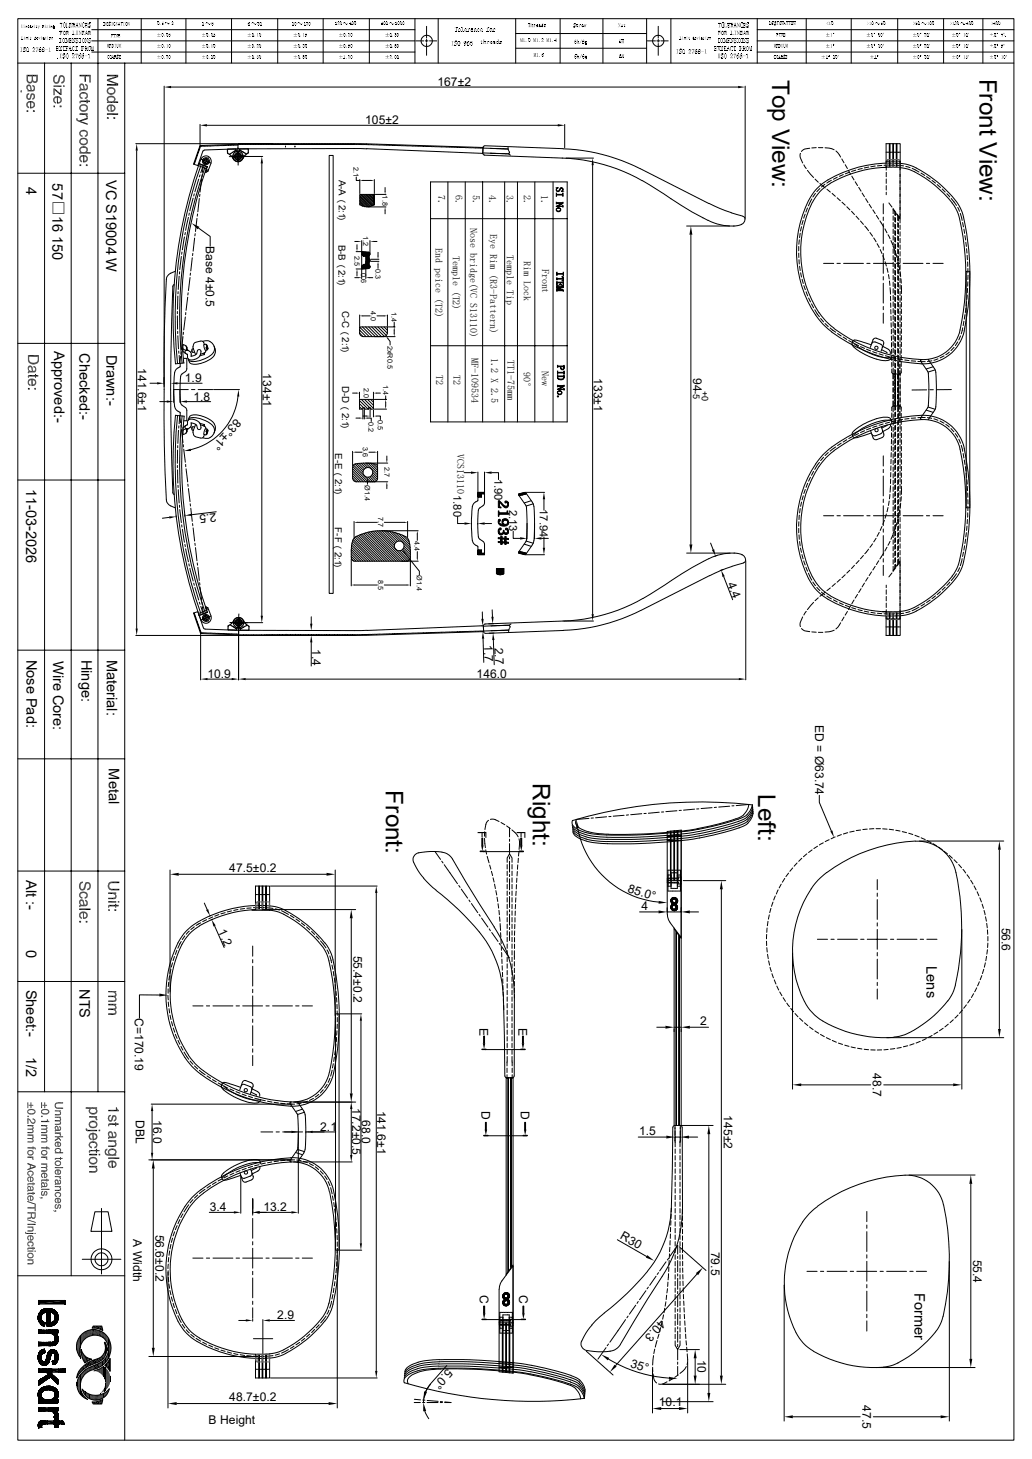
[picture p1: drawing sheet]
<svg xmlns="http://www.w3.org/2000/svg" width="297mm" height="420mm" viewBox="0 0 297 420" stroke-linecap="round" stroke-linejoin="round" font-family="sans-serif">
<defs><g id="words">
<g font-size="7">
<text x="222.2" y="23" transform="rotate(90 222.2 23)">Top View:</text>
<text x="281.9" y="22.6" transform="rotate(90 281.9 22.6)">Front View:</text>
<text x="111" y="227.5" transform="rotate(90 111 227.5)">Front:</text>
<text x="153.4" y="225.4" transform="rotate(90 153.4 225.4)">Right:</text>
<text x="218.2" y="228.6" transform="rotate(90 218.2 228.6)">Left:</text>
</g>
<g font-size="4.2">
<text x="7.5" y="53.8" transform="rotate(90 7.5 53.8)">4</text>
<text x="15.1" y="52.8" transform="rotate(90 15.1 52.8)">57□16 150</text>
<text x="30.6" y="51.8" transform="rotate(90 30.6 51.8)">VC S19004 W</text>
<text x="15.6" y="101.1" transform="rotate(90 15.6 101.1)">Approved:-</text>
<text x="22.9" y="101.7" transform="rotate(90 22.9 101.7)">Checked:-</text>
<text x="30.6" y="102.1" transform="rotate(90 30.6 102.1)">Drawn:-</text>
<text x="7.5" y="140.7" transform="rotate(90 7.5 140.7)">11-03-2026</text>
<text x="7.6" y="189.9" transform="rotate(90 7.6 189.9)">Nose Pad:</text>
<text x="15.3" y="190.2" transform="rotate(90 15.3 190.2)">Wire Core:</text>
<text x="23.5" y="189.9" transform="rotate(90 23.5 189.9)">Hinge:</text>
<text x="30.7" y="190" transform="rotate(90 30.7 190)">Material:</text>
<text x="31.3" y="221.2" transform="rotate(90 31.3 221.2)">Metal</text>
<text x="7.5" y="253.3" transform="rotate(90 7.5 253.3)">Alt :-</text>
<text x="7.5" y="273.5" transform="rotate(90 7.5 273.5)">0</text>
<text x="266.7" y="278.1" transform="rotate(90 266.7 278.1)">Lens</text>
<text x="7.5" y="284.9" transform="rotate(90 7.5 284.9)">Sheet:-</text>
<text x="22.9" y="284.7" transform="rotate(90 22.9 284.7)">NTS</text>
<text x="7.5" y="304.2" transform="rotate(90 7.5 304.2)">1/2</text>
<text x="263.2" y="372.2" transform="rotate(90 263.2 372.2)">Former</text>
</g>
<g font-size="3.5">
<text x="125.9" y="24.8">167±2</text>
<text x="105.1" y="35.8">105±2</text>
<text x="59.3" y="70.7" transform="rotate(90 59.3 70.7)">Base 4±0.5</text>
<text x="39.6" y="106" transform="rotate(90 39.6 106)">141.6±1</text>
<text x="75.6" y="107.4" transform="rotate(90 75.6 107.4)">134±1</text>
<text x="53.2" y="110">1.9</text>
<text x="170.9" y="108.8" transform="rotate(90 170.9 108.8)">133±1</text>
<text x="199.5" y="108.8" transform="rotate(90 199.5 108.8)">94</text>
<text x="55.7" y="115.3">1.8</text>
<text x="67.9" y="120.3" transform="rotate(132 67.9 120.3)">83°±1°</text>
<text x="62.1" y="147.6" transform="rotate(173 62.1 147.6)">2.5</text>
<text x="209.3" y="168" transform="rotate(69 209.3 168)">4.4</text>
<text x="139.3" y="185.7" transform="rotate(88 139.3 185.7)">1.7</text>
<text x="89.8" y="186.8" transform="rotate(90 89.8 186.8)">1.4</text>
<text x="142.3" y="186.4" transform="rotate(88 142.3 186.4)">2.7</text>
<text x="59.7" y="195.2">10.9</text>
<text x="137.2" y="195.2">146.0</text>
<text x="234.6" y="208.6" transform="rotate(90 234.6 208.6)">ED = Ø63.74</text>
<text x="137.5" y="239.2" transform="rotate(90 137.5 239.2)">F</text>
<text x="148.8" y="239.2" transform="rotate(90 148.8 239.2)">F</text>
<text x="66" y="251">47.5±0.2</text>
<text x="180.5" y="256.8" transform="rotate(17 180.5 256.8)">85.0°</text>
<text x="184.6" y="261.9">4</text>
<text x="62.7" y="268.1" transform="rotate(66 62.7 268.1)">1.2</text>
<text x="288.3" y="267" transform="rotate(90 288.3 267)">56.6</text>
<text x="101.8" y="275.1" transform="rotate(90 101.8 275.1)">55.4±0.2</text>
<text x="38.8" y="293" transform="rotate(90 38.8 293)">C=170.19</text>
<text x="138" y="295.9" transform="rotate(90 138 295.9)">E</text>
<text x="149.2" y="295.9" transform="rotate(90 149.2 295.9)">E</text>
<text x="201.5" y="295.1">2</text>
<text x="251.2" y="308.9" transform="rotate(90 251.2 308.9)">48.7</text>
<text x="39.1" y="322.5" transform="rotate(90 39.1 322.5)">DBL</text>
<text x="44.1" y="322.4" transform="rotate(90 44.1 322.4)">16.0</text>
<text x="101.4" y="318.9" transform="rotate(90 101.4 318.9)">17.2±0.5</text>
<text x="104.2" y="322.5" transform="rotate(90 104.2 322.5)">68.0</text>
<text x="108.6" y="319.7" transform="rotate(90 108.6 319.7)">141.6±1</text>
<text x="138.6" y="319.9" transform="rotate(90 138.6 319.9)">D</text>
<text x="149.9" y="319.9" transform="rotate(90 149.9 319.9)">D</text>
<text x="208.3" y="321.1" transform="rotate(90 208.3 321.1)">145±2</text>
<text x="92.2" y="325.6">2.1</text>
<text x="183.9" y="326.6">1.5</text>
<text x="60.4" y="348.7">3.4</text>
<text x="75.8" y="348.7">13.2</text>
<text x="38.3" y="356.7" transform="rotate(90 38.3 356.7)">A Width</text>
<text x="44.8" y="355.4" transform="rotate(90 44.8 355.4)">56.6±0.2</text>
<text x="178.3" y="356.4" transform="rotate(30 178.3 356.4)">R30</text>
<text x="204.7" y="360.3" transform="rotate(90 204.7 360.3)">79.5</text>
<text x="280" y="362.6" transform="rotate(90 280 362.6)">55.4</text>
<text x="138.1" y="372.8" transform="rotate(90 138.1 372.8)">C</text>
<text x="149.4" y="372.8" transform="rotate(90 149.4 372.8)">C</text>
<text x="79.8" y="379.8">2.9</text>
<text x="190" y="379.7" transform="rotate(132 190 379.7)">40.3</text>
<text x="128.8" y="393.9" transform="rotate(132 128.8 393.9)">5.0°</text>
<text x="181.2" y="393.6" transform="rotate(17 181.2 393.6)">35°</text>
<text x="200.7" y="391.4" transform="rotate(90 200.7 391.4)">10</text>
<text x="66" y="403.4">48.7±0.2</text>
<text x="189.6" y="404.8">10.1</text>
<text x="248.2" y="404.5" transform="rotate(90 248.2 404.5)">47.5</text>
<text x="60" y="409.9">B Height</text>
</g>
<g font-size="3.2">
<text x="142.3" y="137.8" transform="rotate(90 142.3 137.8)">1.90</text>
<text x="130.6" y="142.5" transform="rotate(90 130.6 142.5)">1.80</text>
<text x="146.6" y="146.8" transform="rotate(90 146.6 146.8)">2.13</text>
<text x="155.4" y="146.6" transform="rotate(90 155.4 146.6)">17.94</text>
</g>
<g font-size="2.9">
<text x="160.1" y="53.9" transform="rotate(90 160.1 53.9)">SI No</text>
<text x="126.1" y="56.1" transform="rotate(90 126.1 56.1)">7.</text>
<text x="131.1" y="56.2" transform="rotate(90 131.1 56.2)">6.</text>
<text x="136.1" y="56.1" transform="rotate(90 136.1 56.1)">5.</text>
<text x="140.8" y="56.2" transform="rotate(90 140.8 56.2)">4.</text>
<text x="145.8" y="56.1" transform="rotate(90 145.8 56.1)">3.</text>
<text x="150.7" y="56.2" transform="rotate(90 150.7 56.2)">2.</text>
<text x="155.7" y="56" transform="rotate(90 155.7 56)">1.</text>
<text x="135.3" y="65.7" transform="rotate(90 135.3 65.7)">Nose bridge(VC S13110)</text>
<text x="125.3" y="71.4" transform="rotate(90 125.3 71.4)">End peice (T2)</text>
<text x="141.1" y="67.4" transform="rotate(90 141.1 67.4)">Eye Rim (R3-Pattern)</text>
<text x="130.3" y="73.6" transform="rotate(90 130.3 73.6)">Temple (T2)</text>
<text x="145.9" y="73.5" transform="rotate(90 145.9 73.5)">Temple Tip</text>
<text x="150.7" y="75.1" transform="rotate(90 150.7 75.1)">Rim Lock</text>
<text x="156" y="77.3" transform="rotate(90 156 77.3)">Front</text>
<text x="160.2" y="78.1" transform="rotate(90 160.2 78.1)">ITEM</text>
<text x="125.6" y="107.8" transform="rotate(90 125.6 107.8)">T2</text>
<text x="130.6" y="107.8" transform="rotate(90 130.6 107.8)">T2</text>
<text x="135.7" y="103" transform="rotate(90 135.7 103)">MF-109534</text>
<text x="141.3" y="103.1" transform="rotate(90 141.3 103.1)">1.2 X 2.5</text>
<text x="146.1" y="103.7" transform="rotate(90 146.1 103.7)">TT1-75mm</text>
<text x="150.7" y="107" transform="rotate(90 150.7 107)">90°</text>
<text x="156" y="106.8" transform="rotate(90 156 106.8)">New</text>
<text x="160.4" y="105.1" transform="rotate(90 160.4 105.1)">PID No.</text>
<text x="131.6" y="130.8" transform="rotate(90 131.6 130.8)">VCS13110</text>
</g>
<g font-size="2.8">
<text x="97.5" y="51.7" transform="rotate(90 97.5 51.7)">A-A</text>
<text x="96.8" y="58.3">(</text>
<text x="97.5" y="59.1" transform="rotate(90 97.5 59.1)">2:1</text>
<text x="96.8" y="64.7">)</text>
<text x="97.5" y="70.4" transform="rotate(90 97.5 70.4)">B-B</text>
<text x="96.8" y="77">(</text>
<text x="97.5" y="77.8" transform="rotate(90 97.5 77.8)">2:1</text>
<text x="96.8" y="83.4">)</text>
<text x="98.5" y="89.5" transform="rotate(90 98.5 89.5)">C-C</text>
<text x="97.8" y="96.4">(</text>
<text x="98.5" y="97.1" transform="rotate(90 98.5 97.1)">2:1</text>
<text x="97.8" y="102.8">)</text>
<text x="98.5" y="111.2" transform="rotate(90 98.5 111.2)">D-D</text>
<text x="97.8" y="118">(</text>
<text x="98.5" y="118.8" transform="rotate(90 98.5 118.8)">2:1</text>
<text x="97.8" y="124.5">)</text>
<text x="96.4" y="130.5" transform="rotate(90 96.4 130.5)">E-E</text>
<text x="95.8" y="137.1">(</text>
<text x="96.4" y="137.8" transform="rotate(90 96.4 137.8)">2:1</text>
<text x="95.8" y="143.5">)</text>
<text x="96.4" y="151.8" transform="rotate(90 96.4 151.8)">F-F</text>
<text x="95.7" y="158.1">(</text>
<text x="96.4" y="158.8" transform="rotate(90 96.4 158.8)">2:1</text>
<text x="95.7" y="164.6">)</text>
</g>
<g font-size="2.6">
<text x="199.5" y="112.6" transform="rotate(90 199.5 112.6)">-5</text>
<text x="202" y="112.5" transform="rotate(90 202 112.5)">+0</text>
</g>
<g font-size="2.1">
<text x="101.8" y="48.2" transform="rotate(90 101.8 48.2)">2.1</text>
<text x="110.1" y="56.3" transform="rotate(90 110.1 56.3)">1.8</text>
<text x="104.5" y="68" transform="rotate(90 104.5 68)">1.2</text>
<text x="102" y="73.6" transform="rotate(90 102 73.6)">2.5</text>
<text x="108" y="77.4" transform="rotate(90 108 77.4)">0.3</text>
<text x="104" y="78.4" transform="rotate(90 104 78.4)">0.6</text>
<text x="106.7" y="89.5" transform="rotate(90 106.7 89.5)">4.0</text>
<text x="112.7" y="89.7" transform="rotate(90 112.7 89.7)">1.4</text>
<text x="111.5" y="99.5" transform="rotate(90 111.5 99.5)">2xR0.5</text>
<text x="104.7" y="111.7" transform="rotate(90 104.7 111.7)">2.0</text>
<text x="110.2" y="110.9" transform="rotate(90 110.2 110.9)">1.4</text>
<text x="106.1" y="121.5" transform="rotate(90 106.1 121.5)">0.2</text>
<text x="108.8" y="120.9" transform="rotate(90 108.8 120.9)">0.5</text>
<text x="104.4" y="128.7" transform="rotate(90 104.4 128.7)">3.6</text>
<text x="110.6" y="134.5" transform="rotate(90 110.6 134.5)">2.7</text>
<text x="105" y="139.6" transform="rotate(90 105 139.6)">Ø1.4</text>
<text x="108.8" y="148.9" transform="rotate(90 108.8 148.9)">7.7</text>
<text x="119.3" y="155.7" transform="rotate(90 119.3 155.7)">4.4</text>
<text x="108.8" y="167" transform="rotate(90 108.8 167)">8.5</text>
<text x="120" y="165.6" transform="rotate(90 120 165.6)">Ø1.4</text>
</g>
</g></defs>
<g fill="#000" stroke="#000" stroke-width=".29">
<path d="M143.6 149.5l.4 .2-.1 .3-.3 .1z" fill-rule="evenodd"/>
<path d="M143.4 154.8h.7v1.1v-.8h-.7z" fill-rule="evenodd"/>
<path d="M143.4 144.1l.3 .1 .1 1.5 .4 .3v.2l-.8-.1z" fill-rule="evenodd"/>
<path d="M143.7 152.1a.32 .32 0 0 1 .4-.1 .32 .32 0 0 1 .1 .5 .32 .32 0 0 1-.5 0l-.1 1.1a1.28 1.28 0 0 1 .1-1.5z" fill-rule="evenodd"/>
<path d="M144.7 149.6l.2 1.4a.98 .98 0 0 1-.2-1.4z" fill-rule="evenodd"/>
<path d="M144.5 154.9h.8v1.1v-.8h-.8z" fill-rule="evenodd"/>
<path d="M145.3 144.4l.5-.2 .4 .3-.1 .7-.1-.5h-.6z" fill-rule="evenodd"/>
<path d="M143.6 149.6v.5a1.13 1.13 0 0 0 1.3 .9v-.3a.74 .74 0 0 0 1.2-.3l.1 .6-.4 .3-1.2 .1-.7-.3a1.09 1.09 0 0 1-.3-1.5z" fill-rule="evenodd"/>
<path d="M143.6 152.9a.66 .66 0 0 0 .8 .6 .66 .66 0 0 0 .5-.8h.2a.55 .55 0 0 0 .4 .7 .55 .55 0 0 0 .6-.5l.1 .7a.66 .66 0 0 1-.7 .2 .66 .66 0 0 1-.5-.6 .74 .74 0 0 1-.6 .8 .74 .74 0 0 1-.8-.4z" fill-rule="evenodd"/>
<path d="M143.7 144.2l1.1 1a.7 .7 0 0 0 .7 .5 .7 .7 0 0 0 .6-.5l.1-.7a.9 .9 0 0 1 0 1.3 .9 .9 0 0 1-1.3 0l-1.1-1.3z" fill-rule="evenodd"/>
<path d="M143.4 147.1l.4 .5h2l.1-.5h.2l.2 .9h-2.5l-.4 .6z" fill-rule="evenodd"/>
<path d="M144.7 149.5h.1a1.04 1.04 0 0 1 1.4 .1 1.04 1.04 0 0 1 0 1.4l-.1-.6a.75 .75 0 0 0-.7-.6 .75 .75 0 0 0-.7 .5z" fill-rule="evenodd"/>
<path d="M145.5 152.1a.88 .88 0 0 1 .8 .5 .88 .88 0 0 1-.1 1l-.1-.7a.32 .32 0 0 0-.1-.4 .32 .32 0 0 0-.4 0z" fill-rule="evenodd"/>
<path d="M144.1 154.4h.4v1.6h.8v-1.6h.4v1.6l.6 .1v.3l-.6-.1v.4h-.4v-.4h-.8v.4h-.4v-.5h-.7v-.3h.7z" fill-rule="evenodd"/>
<path d="M145.7 154.9l.6 .1v.3l-.6-.1z" fill-rule="evenodd"/>
</g>
<g fill="none" stroke="#000" stroke-width=".29">
<path d="M5.1 5.4h286.7v409.2h-286.7zM5.1 18.2h286.7M7 13.8h.2zM8.9 7.9h.1M12.3 7.5h.2zM12.7 11.3h.1M12.8 18.2v296.1M18.4 15.5h.2zM20.5 18.2v349M21.9 12.3h.2zM22.1 11.1h.3zM25.6 7.8h.2z"/>
<path d="M25.6 12.3h.2zM25.8 11.1h.2zM26.4 15h93M26.4 11.8h93M26.4 8.6h93M28.2 5.4v308.9M31.4 7.3h.2zM31.5 6.4h.2zM33.7 16.8h.2zM33.8 15.9h.2zM35.9 18.2v396.4M40.6 5.4v12.8"/>
<path d="M53.5 5.4v12.8M66.6 5.4v12.8M79.9 5.4v12.8M93 5.4v12.8M106.3 5.4v12.8M119.4 5.4v12.8M119.7 11.8h2.3M122.4 11.8h.8M122.8 7.6v3.4M122.8 11.3v.8M122.8 12.5v3.4M123.6 11.8h2.1"/>
<path d="M126.1 5.4v12.8M131.1 11.9h.3zM148.4 5.4v12.8M148.4 9.7h37.7M148.4 13.9h37.7M161.2 5.4v12.8M165.1 7.7h.3zM165.4 6.8h.1zM173.5 5.4v12.8M186.1 5.4v12.8M186.3 11.8h2.3M189 11.8h.9"/>
<path d="M189.4 7.6v3.4M189.4 11.3v.8M189.4 12.5v3.4M190.2 11.8h2.1M193.1 5.4v12.8M195.6 15.4h.2zM195.8 14.2h.2zM202.2 11.3h.1M207.8 15.5h.2zM211.4 12.3h.2zM211.5 11.1h.3zM215 7.8h.3z"/>
<path d="M215 12.3h.3zM215.2 11.1h.2zM217.9 5.4v12.8M217.9 15h73.9M217.9 11.8h73.9M217.9 8.6h73.9M222.9 7.2h.2zM223.1 6.3h.2zM225.6 16.8h.1zM225.7 15.9h.1zM232 5.4v12.8M245 5.4v12.8"/>
<path d="M258.4 5.4v12.8M271.6 5.4v12.8M282.9 5.4v12.8M7.8 21.5v2.1M7.9 21.5v2.2M8 21.5v2.2M8.8 29.1v2.1M9 29.1v2.1M9.2 21.5v2.2M9.3 21.5l-.1 2.2M9.3 21.5v2.1M9.5 21.5v2.1"/>
<path d="M10.5 21.5v2.2M10.6 21.5v2.2M10.7 21.5v2.1M15.6 21.8v2.1M25.8 21.5v2.2M26 21.5v2.2M31.9 30.1v2.1M32.1 30.1v2.1M47.2 24.8v86.5M49.2 25.1h163.2M57.6 35.8v5.9M59.6 36.1h100.9"/>
<path d="M162.5 35.8v6.7M214.5 24.8v38M5.1 49.9h30.8M24 44.6v2.1M24.2 44.6v2.1M39.1 41.4h29.1M39.3 43.3v137.6M55.6 57l-.9 3.7M55.9 55.8l-.1 .6M56 46.9l-.1 .4M56.3 46.2l-.2 .6M56.5 45.5l-.2 .6"/>
<path d="M56.8 44.8l-.2 .5M57 44.1l-.2 .5M57.2 51.6l-1.1 3.6M57.3 43.3l-.2 .6M57.4 57.2l-.5 3.8M57.5 55.9l-.1 .7M57.5 42.7l-.2 .5M57.6 50.3l-.2 .6M57.9 42l-.4 .2M57.9 47.4a130.9 130.9 0 0 0-6.8 57.2M57.9 45.8l.4 .2M58 51.5l-.4 3.8"/>
<path d="M58.1 42.1h-.4l-.1 .4M58.2 50.2l-.1 .7M58.3 49.6l.2-2-.7 2.1M58.3 42.1h.6M58.4 46.1h.1M58.6 46.1l.5 .2M58.8 43.2l-.4 .3M59.1 47.8a130.8 130.8 0 0 0-6.7 56.7M59.1 46.9a.55 .55 0 0 0 .7-.6 .55 .55 0 0 0-.8-.4 .55 .55 0 0 0 0 1v.3M59.1 46.7v.1M59.2 46.4h.1M59.3 48.9l.2 .1-.2 .6"/>
<path d="M59.4 46.1l-.2 .6M59.4 48.6l.3-.6-2.4-.9a132.4 132.4 0 0 0-6.8 57.6l2.5-.2M59.4 48.6l-2.3-.9 .7-1.9a1.54 1.54 0 0 1 2-.8 1.54 1.54 0 0 1 .9 1.9l-.9 2.5-.5 .2M59.4 45.9v.1M59.4 48.6l-.3 .9 .2 .1M59.5 45.7a.71 .71 0 0 0-.9 .4 .71 .71 0 0 0 .4 .9 .71 .71 0 0 0 .9-.3l-.5-.3M59.6 48a128 128 0 0 0-6.7 56.4M59.6 45.6l-.1 .2M59.6 42l-.5 .1M59.8 42h.6M60 45.3h.1M60 48.8l-.5 .2"/>
<path d="M60 46.7h.1M60.2 46.7l.4 .2M61.1 42h-.6M61.9 42h-.6M62.1 42h.6M63.4 41.9l-.6 .1M63.5 41.9h.6M64.9 41.9h-.6M65.7 41.8l-.7 .1M65.8 41.8h.6M66 45.1h.5M67.1 41.8h-.6"/>
<path d="M67.3 41.8h.6M67.3 45l-.6 .1M67.4 45h.7M67.9 44.7v.6M67.9 45.4l.5 .3M68 41.7h.5M68.5 41.5h.5M68.5 42.5v.6M68.5 43.2v.6M68.5 41.5l-10.9 .4-1.9 5.3 1.2 .5 1.5-4.2M68.5 44.4l-.5 .2M68.5 44v.6"/>
<path d="M68.5 44.7v.6M68.5 45.5v.6M68.5 42.8l-9.7 .4M68.5 47v.5M68.5 46.2v.6M68.6 44.4l.5 .3M69 45.5l-.5 .2M69.1 44.8v.6M69.2 41.5h.6M69.6 45h-.6M69.7 45h.6M69.9 41.5h.6"/>
<path d="M70.4 45h.6M70.7 41.5h.6M71.5 41.5h.6M72.2 41.5h.6M72.9 41.5h.6M73.7 41.5h.6M74.5 41.5h.6M75.2 41.5h.6M75.4 47v130.2M75.6 45h-7.4M75.9 41.5h.6M76.7 41.5h.6"/>
<path d="M77.4 41.5h.7M78.2 41.5l.6 .1M79 41.6h.5M79.7 41.6h.6M80.4 41.6h.6M81.2 41.6h.6M82 41.6h.6M82.2 42.1v.2M82.7 41.6h.6M83.4 41.6h.6M84.2 41.6h.6M84.9 42.1v.2"/>
<path d="M85 41.6h.6M85.7 41.6h.6M86.4 41.6h.6M87.2 41.6h.6M87.9 41.6h.7M88.7 41.6h.6M89.5 41.6h.5M90.2 41.6h.6M90.9 41.6h.6M91.7 41.6h.6M92.5 41.6h.5M93.2 41.6h.6"/>
<path d="M93.9 41.6h.6M94.7 41.6h.6M94.7 44.7h1.2v126.1h-1.2zM95.5 41.6h.6M96.2 41.6h.6M96.9 41.6h.6M97.7 41.6h.6M98.4 41.6h.7M99.2 41.6h.6M99.9 41.6h.6M100.7 41.6h.6M102.5 41.6h-1.1"/>
<path d="M102.5 51v.9h1M102.7 41.6h.6M103.4 41.6h.7M103.5 58.9a3.9 3.9 0 0 0 4.2 0M103.5 51.7v4M103.5 56.3l3.2 3.1M103.5 56.7l2.8 2.8M103.5 57.2l2.4 2.4h5.2M103.5 57.7l2 1.9M103.5 58.1l1.4 1.4M103.5 58.5l.9 .9M103.7 56l3.3 3.3"/>
<path d="M104.1 56l3.2 3.2M104.2 41.6h.6M104.5 51.9h2.2M104.6 56l3 3.1M104.9 41.6l1.1 .1M105 56l2.7 2.7M105.5 56l2.2 2.3M105.9 56l1.8 1.8M106.2 41.7h.6M106.3 56l1.4 1.4M106.8 56l.9 .9M106.9 41.7h.6"/>
<path d="M107.3 56l.4 .4M107.7 41.7h.6M107.7 56h.1M107.7 56v3M107.7 56h-4.2v3M107.7 51.7v4M108 56h3.1M108.4 41.7h.7M109.2 41.7h.6M109.9 41.7l.6 .1M110.7 41.8h.6M110.8 54v1"/>
<path d="M111.4 41.8h.6M112.2 41.8h.6M112.9 41.9h.6M113.7 41.9h.6M114.4 41.9h.6M115.2 41.9l.6 .1M116 42h.5M116.7 42h.6M117.4 42h.6M118.2 42h.6M118.9 42h.6M119.7 42l.6 .1"/>
<path d="M120.4 42.1h.6M121.2 42.1h.6M121.9 42.1h.6M122.7 42.2h.6M123.4 42.2h.6M123.9 52.4h39.3v69.1h-39.3zM124.2 42.2h.6M124.9 42.2h.6M125.7 42.2h.6M126.4 42.2l.6 .1M127.2 42.3h.6M127.9 42.3h.6"/>
<path d="M128.7 42.3h.6M128.9 52.4v69.1M129.4 42.3l.6 .1M130.2 42.4h.6M130.9 42.4h.6M131.7 42.4h.6M132.4 42.5h.6M133.2 42.5h.6M133.9 52.4v69.1M133.9 42.5h.6M134.7 42.5h.6M135.4 42.5h.6"/>
<path d="M136.2 42.5l.6 .1M136.9 42.6h.6M137.7 42.6h.6M138.4 42.6l7.8 .3h-.5M138.9 52.4v69.1M138.9 44l7.6 .3h-.4M139 44.2l.1 .3 .3 .1M139 42.5a1130.5 1130.5 0 0 0-70.5-1.1v1.4h37M139 42.5l-.1 1.7-33.4-1.4M139 42.5l-.1 1.7M139.4 44.7l22.5 .8M139.5 42l-.4 .1-.1 .4"/>
<path d="M139.5 42l22.6 .8a53.4 53.4 0 0 1 22.1 5.8l19.8 10M141.1 44.1h.4M141.2 42.7l.6 .1M141.6 44.2h.6M141.9 42.8h.6M142.4 44.2h.6M142.7 42.8h.6M143.1 44.2h.6M143.4 42.8h.6M143.9 44.2h.6M144.1 42.8h.7M144.6 44.2h.6"/>
<path d="M144.9 42.8l.6 .1M145.2 52.4v69.1M145.4 44.3h.6M146.2 42.4v.4M146.3 43v.1M146.3 43.2l.1 .1M146.4 43.4l.2 .6M146.4 44.2l.1 .1M146.5 44l-.1 .1M146.6 44.4l.3 .3M148.9 52.4v69.1M153.9 52.4v69.1"/>
<path d="M159.2 52.4v69.1M161.8 45.5a53 53 0 0 1 29.3 10.3l2 1.4a81.2 81.2 0 0 0 10.7 6.3M162.9 45.5h7.9M170.6 47.5v129.3M204 58.5l4.8 2.2 5 1.5M230.4 44.2l-.1 1.1 .7 1.6M231.4 47.5l.6 1M232.4 49.1l1.7 2M232.4 59.9l-.5 1.1M232.7 57.7a32.7 32.7 0 0 0 4.1 35.6l2.6 2.2M232.7 57.7a16.5 16.5 0 0 1 9.9-8 33.3 33.3 0 0 1 18.9-2.2 31.3 31.3 0 0 1 14.9 12.5 53.6 53.6 0 0 1 2.7 16.5 69 69 0 0 1-2.2 20.7 12.4 12.4 0 0 1-14.5 7.3 47.8 47.8 0 0 1-23.1-9M233 42.7a2.75 2.75 0 0 0-2.3 .9"/>
<path d="M233.6 57.3l-.9 2M234.6 51.6l.9 .9M234.7 55.7l-.8 1M234.9 42.5l-1.3 .1M235.5 42.5h1.3M236 52.8l1.5 1.3M236 54.3l-.9 .9M237.4 53l-1 .8M237.4 42.5l1.2 .1 1.5 .5M238 54.5l1 .8M238.9 52.8a15.2 15.2 0 0 0-6.8 9.5 31.9 31.9 0 0 0 3.6 27.7M239.3 51.9l-1.3 .8"/>
<path d="M239.5 55.7l.9 .8M240.6 43.5l1.3 1.7M240.9 56.9l1 .9M241 51l-1.1 .6M242.3 45.8l.6 1.1M242.3 58.2l.9 .9M242.7 50.2l-1.1 .6M243.2 47.4l.7 1.1M243.7 59.5l.9 .9M244.2 49.1l.6 1.1M244.5 49.6l-1.2 .4M245.2 50.7l.6 1.1"/>
<path d="M246.1 52.3l.7 1.1M246.3 49l-1.2 .4M247.1 53.9l.7 1.1M248.1 55.6l.7 1M248.2 48.5l-1.3 .3M249.1 57.2l.7 1.1M250 48.1l-1.2 .2M250.1 58.8l.7 1.1M251.9 47.8l-1.3 .2M253.8 47.6l-1.3 .2M254 48.2h.6M254.2 58.6v3"/>
<path d="M254.8 48.2h.6M255 48.1v-6.7h4.1v6.8h-.6M255 43.8h.5M255.1 47.7v1.3M255.1 49.6v1.3M255.1 51.5v1.3M255.1 53.4v1.3M255.1 55.3v.7M255.5 48.2h.6M255.6 43.8h.6M255.7 47.5l-1.3 .1M255.8 46.4h-.7v.7"/>
<path d="M255.8 58.4l.9 1.2M255.9 41.4v6.7M256.2 41.4v6.7M256.2 48.2h.6M256.3 47.5l1.3 .1M256.4 43.8h.6M256.4 46.4h1.3M257 41.4v6.7M257 48.2h.6M257.1 43.8h.6M257.1 41.4v6.7M257.7 48.2h.7"/>
<path d="M257.9 43.8h.6M257.9 41.4v6.8M258.1 41.4v6.8M258.2 47.6l1.9 .2M258.3 46.4h.7v1.2M258.6 43.8h.5M259 48.2a34.7 34.7 0 0 0-20.1 4.6M259 48.3a13.7 13.7 0 0 1 7.3 3l4.1 3.3 3.7 3.8M259 47.7v1.8M259 49.6v1.8M259 51.5v1.8M259 53.4v1.8"/>
<path d="M259 55.3v1.8M259 57.2v1.8M259 59.1v1.8M260.7 47.9l1.2 .4M262.5 48.5l2 1M265 49.8l1.1 .7M266.7 50.8l1 .8M268.2 51.9l1 .8M269.7 53.1l1 .9M271.1 54.4l.9 .9M272.5 55.8l.8 .9M273.8 57.1l1.5 2"/>
<path d="M274 58.5l1.3 2a61.6 61.6 0 0 1 2.5 23.8l-.6 5.4a25.4 25.4 0 0 1-1.8 7.9 10.8 10.8 0 0 1-10.1 5.9M275.6 59.7l.5 1.1M50.4 78.1a3.5 3.5 0 0 0-2.4 1.6l-.1 .7M51.6 79.5l-.3 3.8M51.7 78.2l-.1 .7M52.2 73.8l-.5 3.8M52.4 72.6l-.1 .6M53.1 68.2l-.6 3.7M53.3 66.9l-.1 .7M54.2 62.6l-.8 3.7M54.5 61.3l-.1 .7M54.7 79.9l-.5 3.8"/>
<path d="M54.8 78.6l-.1 .6M55.3 74.2l-.4 3.8M55.5 72.9l-.1 .7M56 68.5l-.4 3.8M56.2 67.3l-.1 .6M56.7 62.9l-.4 3.7M56.9 61.6l-.1 .6M57.1 65.7l3.4 2.4v2.8M102.1 69.5h1M102.1 79.9h1M102.5 72.4h1.6M102.5 77.4h1.6"/>
<path d="M102.7 70.4v1.1M102.7 78.4v1.1M104.1 69.3v10.9M104.1 72.9l.9 .9M104.1 76.8l.6 .6M104.1 72.7l.3-.3 1.7 .2 .4 .4-.1 .4M104.1 77.1l.3 .3zM104.1 72.6l2.4 2.3M104.1 76.7l1 .7M104.1 73.2l.1 .1M104.1 76.6l.5-.4 1.1 1.1M104.4 72.4l1.9 1.9"/>
<path d="M104.4 76.4l1 .9M104.6 73.7l-.5-.4 .5 .4M104.6 73.7l.7 .2v6.3M104.6 73.7h.1M104.7 72.5l1.6 1.5M104.9 76.1l1.1 1.2M105.1 72.5l1.2 1.1M105.2 76.1l1.1 1.1M105.2 76.1l-.6 .1M105.3 74.1l1.2 1.1M105.3 74.4l1 1M105.3 74.8l1 .9"/>
<path d="M105.3 75.1l1 1M105.3 75.5l1.2 1.2M105.3 75.9l1.2 1.1M105.3 76l-.1 .1M105.5 72.6l.9 .8M105.9 72.6l.6 .6M106.3 75.4v1a.48 .48 0 0 1 .2 .5 .48 .48 0 0 1-.4 .4l-1.7 .1M106.3 79.9h1M106.4 73.4v1.9M106.4 75.3l-.1 .1M106.5 69.3v3.6M106.7 74.6h2.4"/>
<path d="M106.7 75.2h2.4M107.5 69.5h1M108.8 72.6v1.1M108.8 76.2v1.1M110.8 60.6v1M123.9 62.9h39.3M197.6 65.1h12.4M198.8 67.6v89.1M203.8 63.4a12.4 12.4 0 0 0 9.6 1.2M213.8 62.3l.4 .1 .2 .6M214.4 63.1l-.3 .9-.7 .6M229.9 71v1.2"/>
<path d="M229.9 72.9v1.2M230 74.8v1.2M230 69l-.1 1.3M230.1 76.6l.2 1.3M230.3 67.1l-.2 1.3M230.4 78.5l.3 1.3M230.7 65.3l-.3 1.2M231.1 63.5l-.3 1.1M231.7 61.6l-.4 1.2M237 75.8h2.9M240.9 75.8h1M242.8 75.8h5.7"/>
<path d="M245.1 60.8l.8 1M246.4 62.2l.8 1M247.6 63.6l.9 1M248.9 65.1l1.1 1.3M249.5 75.8h.9M250.4 66.9l.7 1.1M251.2 60.4l.7 1.1M251.4 75.8h5.7M251.5 68.5l.6 1.1M252.2 62l.7 1.1M252.4 70.1l.6 1.1M253.2 63.6l1.1 1.7"/>
<path d="M253.3 71.8l.5 1.2M254.1 73.6l.4 1.2M254.2 62.5v1M254.2 64.4v5.7M254.2 71.1v.9M254.2 73v5.7M254.2 79.6v1M254.7 65.9l.6 1.1M254.7 75.4l.4 1.2M255.3 77.2l.3 1.2M255.6 67.6l.6 1.1M255.7 79l.2 1.3"/>
<path d="M256.4 69.3l.5 1.1M257 60.3l.5 .7v.9M257 62.1v1.3M257 64.1v1.2M257 66v1.2M257 67.9v1.2M257 69.8v1.2M257 71.7v1.2M257 73.6v1.2M257 75.5v1.3M257 77.4v1.3M257 79.3v1.3"/>
<path d="M257.1 71l.5 1.2M257.5 62.6v1.2M257.5 64.5v1.2M257.5 66.4v1.2M257.5 68.3v1.3M257.5 70.2v1.3M257.5 72.1v1.3M257.5 74v1.3M257.5 75.9v1.3M257.5 77.8v1.3M257.5 79.7v1.3M257.7 62.1v-.9l.7 .9v1.4"/>
<path d="M257.7 62.7v1.3M257.7 64.6v1.3M257.7 66.5v1.3M257.7 68.4v1.3M257.7 70.3v1.3M257.7 72.2v1.3M257.7 74.1v1.3M257.7 76v1.3M257.7 77.9v1.3M257.7 79.8v1.3M257.8 72.8l.3 1.2M257.8 61.1l-.8-1v1.4"/>
<path d="M258 75.8h1M258.3 74.7l.3 1.2M258.4 64.1v1.3M258.4 66v1.3M258.4 67.9v1.3M258.4 69.8v1.3M258.4 71.7v1.3M258.4 73.6v1.3M258.4 75.5v1.3M258.4 77.4v1.3M258.4 79.3v1.3M258.6 64.2v1.3"/>
<path d="M258.6 66.1v1.3M258.6 68v1.3M258.6 69.9v1.3M258.6 71.8v1.3M258.6 73.7v1.3M258.6 75.6v1.3M258.6 77.6v1.2M258.6 79.5v1.2M258.7 76.5l.3 1.3M259 61v1.3M259 62.9v1.3M259 64.8v1.3"/>
<path d="M259 66.7v1.3M259 68.6v1.3M259 70.5v1.3M259 72.4v1.3M259 74.3v1.3M259 76.2v1.3M259 78.1v1.3M259 63l-.4-.6v1.2M259 78.4l.2 1.2M259 61.6v1.2l-.8-1.2M259.9 75.8h5.7M266.6 75.8h.9"/>
<path d="M268.5 75.8h2.9M276.4 61.4l.5 2.1M277 64.1l.3 1.2M277.4 66l.2 1.2M277.7 67.8l.2 1.3M278 69.7l.1 1.3M278.1 78.1h1v68.1h-1zM278.2 71.6l.1 1.3M278.3 73.5l.1 1.3M278.5 75.4v1.3M278.6 77.3v1.3M278.6 79.2v1.3"/>
<path d="M5.1 98.8h30.8M47.9 80.4a794.1 794.1 0 0 0 0 63.5M50.1 82l-.3 .2a655.8 655.8 0 0 0-.1 59.7M51.1 90.9v3.8M51.1 89.7v.6M51.1 95.4v.6M51.2 85.2l-.1 3.8M51.2 96.6l.2 3.8M51.3 83.9l-.1 .7M52.7 96.9l-.5 3.8M52.7 99.2l.6 .2 .3 .5M52.7 99.3v1.1"/>
<path d="M52.8 95.6l-.1 .7M53.3 91.2l-.4 3.8M53.4 99.5l.4 .6 .1 .6M53.5 90l-.1 .6M53.7 99.9l.1 .9-1.1-.4M54 85.6l-.4 3.7M54.1 84.3v.6M55.7 99.1l-.2 1.1 .8 1.9M57.7 98.2l-1.7 .4-.3 .5M57.8 98.2l.5 .1 .3 .3M58.4 98.3a2.39 2.39 0 0 1 3.2 1.3 2.39 2.39 0 0 1-1.6 3.1 6.6 6.6 0 0 1-5.5 1.2l-.3-.6M58.6 98.6l.2 .6"/>
<path d="M59.4 99.6l.2-.2-.3-.3-.6 .2 .1 .8 .3 .7M59.5 100l.2-.1 .1 .3M59.5 99.6l.1 .1M59.6 99.6l-.2-.3 .1 .5-.2 .3 .1 .4M59.6 99.7l.1 .2M59.6 99.7v.5M59.7 99.7l.1 .8-.6 .3M61.6 99.7l.2 .6a2.8 2.8 0 0 1-2 3.5 5.2 5.2 0 0 1-5.1 .7l-.5-1M103.5 94.1l2.8 2.8M103.5 95l1.9 1.9M103.5 95.9l1 1h9.2M103.5 95.9l.3 .7 .7 .3"/>
<path d="M103.5 90.7v3.2M104.3 94.1l2.8 2.8M104.5 90.9h2M105.2 94.1l2.8 2.8M106.1 94.1l2.8 2.8M107 94.1l2.8 2.8M107.9 94.1l2.8 2.8M108.5 90.9h2M108.8 94.1l2.4 2.5M109.6 94.1l1.9 1.8v-1.8h-8v1.8M110.5 94.1l1 1M111.4 94.1l.1 .1"/>
<path d="M111.5 95.9l-.5 .8-.5 .2M111.5 90.7v3.2M111.7 97.5l.6 .8v1M111.8 94.1h1.9M113.5 92.8v1.3M113.5 95.1v.8M123.9 99.5h39.3M230.8 80.4l.4 1.2M231.4 82.2l.4 1.2M232 84l.5 1.2M232.7 85.8l.6 1.1M233.6 87.5l.5 1.1"/>
<path d="M234.5 89.2l1.3 2M235.8 90l1.9 2.5 2.4 2M236.2 91.7l.8 1M237.4 93.1l1 .9M238.9 94.4l1.6 1.2M240 94.6a46.6 46.6 0 0 0 25.2 8.9M241 96l1.1 .7M242.7 97l1 .7M244.3 98l1.1 .6M245.4 98.5a15.5 15.5 0 0 0 10.6 4.4l.4-.2M245.4 98.2l-.2 .9a10.3 10.3 0 0 0 5.8 3.9 6.1 6.1 0 0 0 5.2 .5l.3-.8M245.8 97.9l4.9 1.4"/>
<path d="M245.8 97.9l-.3 .3M246 98.9l1.1 .6M247.6 99.8l1.2 .5M251.2 97.8l-.7 2.2M251.3 97.8l.5-.5 .4 .1 1.8 .7 .3 .5v.3M251.8 98.5l-.3-.1-.6 .5M251.8 98.4l1.7 .7M253.5 99.1l.5 .6-.1 .3M254 99.7l1.7 .8M254.2 81.5v5.7M254.2 88.2v1M254.2 90.1v2.9"/>
<path d="M254.3 98.9l-.7 2.2M256 80.9l.1 1.3M256.2 82.8l.1 1.9M256.3 85.3v1.3M256.3 87.2l.1 1.3M256.4 89.1v1.3M256.4 91l.1 1.3M256.5 92.9v1.3M256.5 96.7l.1 1.3M256.5 94.8v1.3M256.6 98.6v1.3M257 81.2v1.3"/>
<path d="M257 83.1v1.3M257 85v1.3M257 86.9v1.3M257 88.8v1.3M257 90.7v1.3M257 92.6v1.3M257 94.5v1.3M257 96.4v1.3M257 98.3v1.3M257.5 81.6v1.3M257.5 83.5v1.3M257.5 85.4v1.3"/>
<path d="M257.5 87.3v1.3M257.5 89.2v1.3M257.5 91.1v1.3M257.5 93v1.3M257.5 95v1.2M257.5 96.9v1.2M257.5 98.8v1.2M257.7 81.7v1.3M257.7 83.7v1.2M257.7 85.6v1.2M257.7 87.5v1.2M257.7 89.4v1.2"/>
<path d="M257.7 91.3v1.2M257.7 93.2v1.2M257.7 95.1v1.3M257.7 97v1.3M257.7 98.9v1.3M258.4 81.2v1.3M258.4 83.1v1.3M258.4 85v1.3M258.4 87v1.2M258.4 88.9v1.2M258.4 90.8v1.2M258.4 92.7v1.2"/>
<path d="M258.4 94.6v1.2M258.4 96.5v1.2M258.4 98.4v1.3M258.6 81.4v1.2M258.6 83.3v1.2M258.6 85.2v1.2M258.6 87.1v1.2M258.6 89v1.3M258.6 90.9v1.3M258.6 92.8v1.3M258.6 94.7v1.3M258.6 96.6v1.3"/>
<path d="M258.6 98.5v1.3M259 80.1v1.2M259 82v1.2M259 83.9v1.2M259 85.8v1.2M259 87.7v1.2M259 89.6v1.2M259 91.5v1.3M259 93.4v1.3M259 95.3v1.3M259 97.2v1.3M259 99.1v1.3"/>
<path d="M259.3 80.3l.1 1.2M259.4 85.2v1.2M259.4 87.1v1.2M259.4 89v1.3M259.4 90.9v1.3M259.4 92.8v1.3M259.4 94.7v1.3M259.4 96.6v1.3M259.4 98.5v1.3M259.4 82.2v2.3M274.6 100l-.9 .9M275.6 98.4l-.6 1.1"/>
<path d="M276.4 96.7l-.5 1.2M277.1 94.4l-.5 1.7M277.4 92.5l-.2 1.2M277.7 90.6l-.2 1.3M278 88.7l-.2 1.3M278.2 86.8l-.2 1.3M278.4 84.9l-.1 1.3M278.5 83l-.1 1.3M278.6 81.1l-.1 1.3M8.2 102.2v2.1M8.3 102.2v2.2M8.3 102.2l.1 2.2"/>
<path d="M9.4 109v2.1M10.9 102.2v2.2M11 102.2v2.2M43.2 110.3h2M46 115.6h2M47.2 108.6v2M50 112.4v3.4M50 112.1l.2 4.9a2.6 2.6 0 0 0 1.7 1.8v.9M50 112.1h4.2M50.5 119.5l2.5 .3a129.7 129.7 0 0 0 6.7 56.5l-2.4 .9a132.4 132.4 0 0 1-6.8-57.7zM51.1 110.3h7.1M51.1 119.6a130.9 130.9 0 0 0 6.8 57.3"/>
<path d="M51.4 101l.1 .7M51.6 102.3l.1 2.3 .3-2M51.8 112.4v3.4M51.9 104.6l-.1 .9a2.36 2.36 0 0 0-1.6 1.8l-.2 4.8M52.2 101.3l-.1 .6M52.4 119.8a130.8 130.8 0 0 0 6.7 56.7M52.4 116.7l1.1 .7 .3 .7v3h-.9M52.7 100.4l.1 .9 1.1 .8M52.9 103.2h.9v3l-.3 .6-1.3 1a23.8 23.8 0 0 0-.1 8.5l.3 .3M53.6 100.8a.49 .49 0 0 0-.4 .4 .49 .49 0 0 0 .2 .5M53.7 100.8h.4M53.8 115.6h6.8"/>
<path d="M53.8 100.6l1.1 .9 .2 1M53.9 101.9l.1 .9a1.51 1.51 0 0 0 2.4 .5l1-.6 .4-1.5a.53 .53 0 0 0-.4-.6 .53 .53 0 0 0-.6 .4l-.4 1.1-1.5 .4M55.1 112.1h1M55.2 100.9l-.3 .5M55.6 100.4a.59 .59 0 0 0-.4 .5 .59 .59 0 0 0 .3 .6l.5-.2M56.3 102.1h.1M57 112.1h4.2M58.6 101.7l.2 .4M58.8 102.1l-1.3 .3M58.9 101.5l-.1 .6M59.3 100.8l-.2 .6-1.4 .5M59.5 100.2h.1l-.2 .3z"/>
<path d="M59.6 100.1l.2 .4v-.3M59.8 100.2l-.1 .1M61.5 112.1h7.4M68.5 114.1a17.7 17.7 0 0 1-13.6 15.4M101.5 113.2h1M103.5 112.9v1.8M103.5 115h4v2.8h-1v-.4h-.4v.4h-1.2v-.4h-.5v.4h-.9zM103.5 115.3l2.5 2.5M103.5 116.2l1.1 1.2M103.5 117.1l.7 .7M104 115l2.4 2.4M104.4 118v2.6"/>
<path d="M104.5 119.8h1M104.9 118v2.6M104.9 117.6l.2 .2M104.9 115l2.6 2.6M105.8 115l1.7 1.7M106.5 118v2M106.5 117.4l.3 .4M106.7 115l.8 .8M107.5 118v2M107.5 112.9v1.8M107.7 117.8h3.6M107.7 115h3.6"/>
<path d="M108.5 119.8h1v1M108.5 113.2h1M111 114v1M111 116v.8M249.4 100.5l1.2 .5M251.2 101.2l1.2 .4M253 101.9l1.2 .3M253.7 100.7l1.6 .9M254.8 102.4l1.2 .3M255.7 100.6l.5 .5v.8M256.6 100.5v1.3M256.6 102.4v1.3"/>
<path d="M256.6 104.4l.1 1.2M256.6 102.9l1.3 .3M256.7 106.3v.9l.5 .5M256.7 118.9l-.1 1.2M257 100.2v1.3M257 102.2v1.2M257 104.1v1.2M257 106v1.2M257 109.7v1.3M257 111.6v1.3M257 113.5v1.3M257 115.4v1.5h2"/>
<path d="M257 117.3v1.3M257 119.2v1.3M257.2 116.9l-.5 .4v.9M257.3 102.8v.3M257.5 100.7v1.2M257.5 102.6v1.2M257.5 104.5v1.2M257.5 106.4v11.7M257.5 118.7v1.3M257.7 100.8v1.3M257.7 102.7v1.3M257.7 104.6v1.3"/>
<path d="M257.7 106.5v11.5M257.7 118.6v1.3M258.4 100.3v1.3M258.4 102.2v1.3M258.4 104.1v1.3M258.4 106v1.3M258.4 107.7v1.5M258.4 109.6v1.5M258.4 111.5v1.5M258.4 113.5v1.4M258.4 115.4v1.5M258.4 117.3v1.2"/>
<path d="M258.4 119.2v1.2M258.5 103.3l1.3 .2M258.6 100.4v1.3M258.6 102.3v1.3M258.6 104.2v1.3M258.6 106.1v1.3M258.6 107.7v1.6M258.6 109.5v1.7M258.6 111.4v1.7M258.6 113.3v1.7M258.6 115.2v1.7M258.6 117.1v1.3"/>
<path d="M258.6 119v1.3M258.8 103.3v.9M258.8 104.8v1.3M258.8 106.7v1M258.8 116.9v.9M258.8 118.4v1.3M258.9 116.9l.5 .4v1.1M259 101v1.3M259 102.9v1.3M259 104.8v1.3M259 106.7v1.6M259 108.6v1.6"/>
<path d="M259 110.5v1.6M259 112.4v1.6M259 114.3v1.6M259 118.4v1.3M259 107.7h-2v1.4M259 116.2v1.6M259.4 106.1v1.1l-.5 .5M259.4 100.4v1.3M259.4 102.3v1.3M259.4 104.2v1.3M259.4 119v1.3M260.4 103.6l1.2 .2"/>
<path d="M262.3 103.9l1.2 .1M264.2 104.1h2.1M264.9 103.9l2.1 2.9 .2 .8M265.3 103.5l-.3 .2v.2M266.6 118.1l2 .6M266.7 112.2l-4.2 .1M267.1 103.5l2 2.8a40.5 40.5 0 0 1 0 11.7l-2 2.8M267.1 117.2l2 .6M267.2 107.5l.1 3.5-.1 5.8M267.2 116.7l-.2 .7-2.1 3M267.7 112.2h.9M268.2 103.8l-1.3 .3"/>
<path d="M268.6 105.6l-2 .6M269.1 106.5l-2 .6M270 103.3l-1.2 .4M271.7 102.4l-1.1 .6M273.2 101.3l-1 .8M273.8 112.1l-4.2 .1M5.1 138.2h30.8M51.1 134v.6M51.1 129.5v3.8M51.1 135.3l.1 3.8M51.1 128.3v.6M51.2 139.7l.1 .6"/>
<path d="M51.4 123.9l-.2 3.7M51.5 122.6l-.1 .6M52 121.7l-.3-2-.1 2.3M52.1 122.3l.1 .7M52.2 123.6l.5 3.8M52.7 123.9v1.1M52.7 123.9l1.1-.4-.1 .9M52.7 128l.1 .7M52.9 129.3l.4 3.8M53.4 133.7l.1 .6M53.4 122.6a.49 .49 0 0 0-.2 .5 .49 .49 0 0 0 .4 .4M53.6 135l.4 3.7"/>
<path d="M53.6 124.4l-.3 .4-.6 .3M53.9 123.6l-.1 .6-.4 .6M53.9 122.3l.1-.8a1.23 1.23 0 0 1 1.9-.7l1.5 .8 .4 1.5a.53 .53 0 0 1-.4 .5 .53 .53 0 0 1-.6-.3M53.9 122.2l-1.1 .7-.1 1M54.1 139.4v.6M54.1 123.4l-.4 .1M54.2 120.9a1.1 1.1 0 0 1 1.4-.7 7.3 7.3 0 0 1 6 3 2.39 2.39 0 0 1-.7 2.4 2.39 2.39 0 0 1-2.5 .4M54.2 120.7l.4-.8a3.2 3.2 0 0 1 3.4-.2 4.9 4.9 0 0 1 4 3.2v.8l-.4 .9M54.9 121.8l.9 .1 .8 .4 .2 1M54.9 122.9l.3 .5M55.1 121.8l-.2 1-1.1 .9M55.6 123.9h.1"/>
<path d="M56 122.9h-.5a.59 .59 0 0 0 .1 1M56.3 125.7l1.4 .4M56.3 122.2h.1M56.3 122.2l-.8 1.9 .2 1 .6 .5M57.5 121.8l1.3 .4 .1 .6M57.7 122.3l1.4 .6 .2 .5M58.8 122.2l-.2 .4M58.8 125.1l-.4 .8-.6 .2M59.1 123.4l-.3 .8-.1 .8 .6 .2 .3-.3-.2-.2M59.2 123.4l.4 .1 .2 .3-.1 .7M59.4 123.8l.2 .4zM59.4 123.8l-.1 .4 .2 .3-.1 .5 .2-.3"/>
<path d="M59.6 124.1v.5M59.6 124.6l-.1 .1M59.7 124.4l-.1 .2M59.7 124v.4l-.2-.1M59.8 124v-.2l-.2 .4M101.5 134.5v3.2M101.5 134.9l3.7 3.8M101.5 135.6l3.1 3.1M101.5 136.3l2.4 2.4M101.5 136.9l1.7 1.8M101.5 137.6l1 1.1M101.5 129.9v4.1"/>
<path d="M101.5 134.5l.2-.6a11.1 11.1 0 0 1 6.6-.2l.4 .8v3.2l-.3 .7-.7 .3M101.5 137.7l.3 .7 .7 .3h9.1M101.5 134.3l4.4 4.4M101.7 133.9l4.9 4.8M102.2 133.6l2.3 2.3M102.4 120.4h1M102.5 130.2h1.6M102.7 133.5l1.9 1.9M103.3 133.4l1.6 1.6M103.9 133.3l1.4 1.4M104.6 133.3l1.3 1.3M105.2 133.3l3.5 3.4"/>
<path d="M105.3 133.3h6.3M105.8 138.4l-.1 1M105.8 120.4h1v.9M105.9 133.3l2.8 2.8M106 137.4l1.3 1.3M106.2 130.2h1.5M106.5 137.2l1.4 1.5M106.6 133.3l2.1 2.1M106.9 136.9l1.4 1.5M107.1 136.6l1.5 1.4M107.3 136l1.4 1.4M107.4 133.5l1.3 1.2"/>
<path d="M108.7 129.9v4.1M111.3 131.3v1M111.3 139.7v1M133.6 136.1h2M137.5 135.9v8.2a2.36 2.36 0 0 0-1.6 1.8 35.8 35.8 0 0 0 .2 10.2l.3 .5 1.1 .8v2.3h1.9v-3.3l-.2-.4-1.1-.8M139.4 135.9v8.8l-.2 .7-1.3 .9a23.8 23.8 0 0 0-.1 8.6l.3 .3M141.5 136.1h2v1.9M232.5 139.1l-.5 1.2M233.3 137.4l-.6 1.1M234.1 135.7l-.5 1.1M234.7 133.6a33.1 33.1 0 0 0-2 33M235.7 134.2a31.5 31.5 0 0 0-.9 33.5l1.8 2.1 2.3 1.7"/>
<path d="M235.8 133.1l-1.3 2M237 131.6l-.8 1M238.4 130.3l-1 .8M239.3 128.7a46.5 46.5 0 0 1 28-9.1 12.2 12.2 0 0 1 10.6 11.8 76.8 76.8 0 0 1-.6 30.3M239.4 128.7l-2.6 2.2-2.1 2.7M240.1 129.8l-2.4 2-1.9 2.4M240.5 128.7l-1.6 1.2M242.1 127.6l-1.1 .7M243.7 126.6l-1 .7M245.4 125.6l-1.1 .6M245.5 125.7l.4 .3M247.1 124.8l-1.1 .5"/>
<path d="M248.8 124l-1.2 .5M250.5 123.9l.9 2.4 .5 .3 2-.7 .5-.6-.1-.3M250.6 123.3l-1.2 .4M250.8 124.6l-4 1.3-.9 .1M251 125l.5 .5 .4-.1M252.4 122.6l-1.2 .5M253.6 122.8l.8 2.2M254 123.9v.3l-.3 .5-1.8 .8M254.2 122l-1.2 .4M254.2 131.2v3M254.2 135.1v1M254.2 137v5.7"/>
<path d="M255.3 122.5l-1.5 .7M255.3 122.3l-.1 .2M255.7 123.4l-1.6 .8M256 121.5l-1.2 .4M256.2 122v.8l-.5 .5M256.3 139.8l-.1 1.9M256.3 137.9v1.3M256.4 136l-.1 1.3M256.4 134.1v1.3M256.5 132.2l-.1 1.3M256.5 121.2a8.5 8.5 0 0 0-6.3 1.1l-2.5 1.3-2.3 1.8M256.5 130.3v1.3"/>
<path d="M256.5 128.4v1.3M256.5 121.2l-.1-.6a2.84 2.84 0 0 0-3.1-.3 14.8 14.8 0 0 0-8 4.4l.1 1M256.6 124.6v1.3M256.6 126.5l-.1 1.3M256.6 120.8v1.2M256.6 122.7v1.3M257 121.1v1.3M257 123v1.3M257 124.9v1.3M257 126.8v1.3M257 128.7v1.3M257 130.6v1.3"/>
<path d="M257 132.5v1.3M257 134.5v1.2M257 136.4v1.2M257 138.3v1.2M257.3 121.4v.3M257.5 120.6v1.3M257.5 122.6v1.2M257.5 124.5v1.2M257.5 126.4v1.2M257.5 128.3v1.2M257.5 130.2v1.2M257.5 132.1v1.2"/>
<path d="M257.5 134v1.3M257.5 135.9v1.3M257.5 137.8v1.3M257.5 139.7v1.3M257.7 120.5v1.3M257.7 122.4v1.3M257.7 124.3v1.3M257.7 126.2v1.3M257.7 128.1v1.3M257.7 130v1.3M257.7 132v1.2M257.7 133.9v1.2"/>
<path d="M257.7 135.8v1.2M257.7 137.7v1.2M257.7 139.6v1.2M257.9 121.1l-1.3 .3M258.4 121.1v1.2M258.4 123v1.2M258.4 124.9v1.3M258.4 126.8v1.3M258.4 128.7v1.3M258.4 130.6v1.3M258.4 132.5v1.3M258.4 134.4v1.3"/>
<path d="M258.4 136.3v1.3M258.4 138.2v1.3M258.6 120.9v1.3M258.6 122.9v1.2M258.6 124.8v1.2M258.6 126.7v1.2M258.6 128.6v1.2M258.6 130.5v1.2M258.6 132.4v1.2M258.6 134.2v1.3M258.6 136.1v1.3M258.6 138v1.3"/>
<path d="M258.6 140v1.2M258.8 120.3v.9M259 120.4v1.2M259 122.3v1.2M259 124.2v1.2M259 126.1v1.2M259 128v1.2M259 129.9v1.2M259 131.8v1.3M259 133.7v1.3M259 135.6v1.3M259 137.5v1.3"/>
<path d="M259 139.4v1.3M259.4 120.9v1.3M259.4 122.8v1.3M259.4 124.7v1.3M259.4 126.6v1.3M259.4 128.5v1.3M259.4 130.4v1.3M259.4 132.3v1.3M259.4 134.2v1.3M259.4 136.1v1.3M259.4 138v1.3M259.4 140v2.3"/>
<path d="M259.8 120.7l-1.3 .3M261.6 120.5l-1.2 .1M263.5 120.3l-1.2 .1M265 120.4v.2l.3 .2M265.2 120.8a46.6 46.6 0 0 0-25.2 8.9M265.3 120.8a10.8 10.8 0 0 1 11 8.5 72.3 72.3 0 0 1-.6 33.7 25.1 25.1 0 0 1-9.4 10 13.7 13.7 0 0 1-7.3 3M266.3 120.2h-2.1M266.9 120.2l1.2 .2M268.8 120.6l1.2 .4M270.6 121.2l1.1 .6M272.2 122.2l1 .7M273.7 123.4l.8 .9"/>
<path d="M274.9 124.8l.7 1.1M275.9 126.4l.5 1.2M276.6 128.2l.5 1.7M277.2 130.6l.2 1.2M277.5 132.4l.2 1.3M277.8 134.3l.2 1.3M278 136.2l.2 1.3M278.3 138.1l.1 1.3M278.4 140l.1 1.3M47.9 143.8l.4 1.1a3.5 3.5 0 0 0 2.1 1.3M48.7 148.9l-2 .3M49.7 141.8l.3 .4"/>
<path d="M50 142.3h.1M50.7 148.5v.4M51.3 141l.3 3.8M51.6 145.4l.1 .6M51.7 146.7l.5 3.8M52.3 151.1l.1 .6M52.5 152.4l.6 3.7M53.2 148.2v.4M53.2 156.7l.1 .7M53.4 158l.8 3.7M54.2 140.6l.5 3.8M54.7 145l.1 .7"/>
<path d="M54.9 146.3l.4 3.8M55.4 150.7l.1 .6M55.6 152l.4 3.7M56.1 156.4l.1 .6M56.3 157.6l.4 3.8M62.2 147.3l-7 .9M101.1 158.2l3.4 3.3M101.1 158.8l2.7 2.7M101.1 159.5l2.1 2M101.1 157.5l4.1 4M101.2 156.9l4.7 4.6M101.3 156.3l5.3 5.2"/>
<path d="M101.5 155.8l5.7 5.7M101.6 155.3l6.3 6.2M101.9 150.1v4.6M101.9 154.9l6.6 6.6M102.3 154.6l6.9 6.9M102.7 154.3l7.2 7.2M102.9 150.4h5.7M103.2 154.1l7.4 7.4M103.6 153.9l7.7 7.6M104.1 153.8l7.8 7.7M104.6 153.6l8 7.9M105.1 153.4l8.2 8.1"/>
<path d="M105.7 153.2l8.3 8.3M106.2 153.1l8.4 8.4M106.8 153l8.5 8.5M107.3 152.9l8.7 8.6M108 152.9l8.6 8.6M108.5 152.8l8.8 8.7M109.2 152.8l4.3 4.3M110.6 152.8l3.3 3.4M110.6 150.4h5.7M111.3 152.9l3 3M112.1 153l2.8 2.7M112.9 153.1l5.2 5.2"/>
<path d="M113.8 153.3l4.3 4.3M114.8 153.6l3.1 3.2M115 158.5l2.7 2.8M115.5 158.4l2.5 2.5M115.9 154.1l1.9 1.9M115.9 158.1l2.2 2.2M116.2 157.7l1.9 1.9M116.3 157.2l1.8 1.8M116.4 159l4.3 5.4v1M117.3 150.1v4.6M117.6 155.7l.5 2.8M117.7 155.7l-.4-.8a14.8 14.8 0 0 0-15.4 0l-.7 2.1-.1 3.6"/>
<path d="M118.1 158.5v2.1M120.1 153.8v1.7M120.1 158.8v1.8M120.4 152.8h-10.5l3.7 3.7M131.7 148.7v2h2M135.7 150.8v.1M137.5 150.8v.1M137.5 158.3h1.1M137.5 141.7h1.9M137.5 141.8l1.1 1M137.5 142l1.1 1M137.5 142.3l.9 .8"/>
<path d="M137.5 142.5l.6 .6M137.5 142.7l.4 .4M137.5 143l.2 .1M137.7 158.3l-.2 .2M137.7 141.7l.9 .9M137.9 158.3l-.4 .4M137.9 141.7l.7 .7M138.1 158.3l-.6 .6M138.1 141.7l.5 .5M138.4 158.3l-.9 .8M138.4 141.7l.4 .5M138.6 159.3h.8l-.3 .4"/>
<path d="M138.6 158.3v1M138.6 158.4l-1.1 1M138.6 158.6l-1.1 1M138.6 158.8l-.9 .9M138.6 159l-.7 .7M138.6 159.3l-.5 .4M138.6 142.2v.9h-1.1M138.6 141.7l.4 .5M138.8 159.3l-.4 .4M138.8 141.7l.4 .5M139 159.3l-.4 .4M139.1 141.7l.3 .5h-.8"/>
<path d="M139.2 159.3l-.4 .4M139.3 141.7l.1 .2M139.4 159.5l-.1 .2M139.5 150.7h2M147.7 153v2h2M149.2 142.5l2.1 2.9 .3 .7M149.3 142.2l.3 .4M149.4 159.3l1.9 .3M149.4 142.2l-.2 .2 .3 .3M149.4 142.2l.5 .4M149.4 158.7l2.1 .6-.5 .3M149.5 158.8l-.3 .2 .2 .2"/>
<path d="M149.6 142.1l.4 .4M149.6 158.8l-.3 .4M149.8 142.1l.4 .4M149.9 158.8l-.5 .5M149.9 142l.5 .5M150 158.9l-.4 .4M150.2 142l.4 .4M150.2 158.9l-.4 .4M150.3 141.9l.4 .5M150.4 159l-.5 .4M150.5 141.9l.5 .4M150.6 159l-.4 .4"/>
<path d="M150.7 141.9l.4 .4M150.7 159l-.4 .5M150.9 156.6l2 .7M150.9 141.8l.4 .4M151 159.1l-.5 .4M151 141.8l.5 .4-2.1 .5M151.1 159.1l-.4 .5M151.2 141.7h5.5M151.2 159.7h5.5M151.3 141.9l-1.9 .3M151.3 159.2l-.4 .4M151.3 141.8l1.9 2.8"/>
<path d="M151.4 155.7l2.1 .7M151.5 146.1l.2 3.5-.2 5.7M151.6 155.3l-.3 .7-2.1 3M151.7 150.8v4.4M152.9 144.1l-2 .7M153.2 144.6l.4 1.2M153.2 156.8l-1.9 2.8M153.5 145l-2.1 .7M153.6 155.7l-.4 1.1M153.7 145.8l.1 3.7-.1 6.2M153.8 150.8v4.4M155.8 155h2"/>
<path d="M156.5 143.7v3.2M156.5 154.6v3.1M197.6 159.2h12.5M204.5 156.3l.7 1.9M206.4 159.9l-.7 .2M213.5 159.7h.1M229.9 152.1v1.3M229.9 150.2v1.3M230 154v1.2M230 148.3v1.3M230.1 155.9l.2 1.2M230.3 146.4l-.2 1.3"/>
<path d="M230.4 157.8l.3 1.2M230.7 144.5l-.3 1.3M230.8 159.6l.3 1.3M231.2 142.7l-.4 1.2M231.8 140.9l-.4 1.2M237 148.5h2.9M240.9 148.5h1M242.8 148.5h5.7M248.5 159.9l-.9 1M249.5 148.5h.9M250 158.1l-1.1 1.3M251.1 156.5l-.7 1.1"/>
<path d="M251.4 148.5h5.7M252.1 154.9l-.6 1.1M253 153.2l-.6 1.2M253.8 151.6l-.5 1.1M254.2 143.7v1M254.2 145.6v5.7M254.2 152.3v.9M254.2 154.2v5.7M254.3 159.2l-1.1 1.7M254.5 149.8l-.4 1.2M255.1 148l-.4 1.2M255.3 157.5l-.6 1.1"/>
<path d="M255.6 146.1l-.3 1.2M255.9 144.2l-.2 1.3M256.1 142.3l-.1 1.3M256.2 155.8l-.6 1.2M256.9 154.1l-.5 1.1M257 140.2v1.2M257 142.1v1.2M257 144v1.2M257 145.9v1.3M257 147.8v1.3M257 149.7v1.3M257 151.6v1.3"/>
<path d="M257 153.5v1.3M257 155.4v1.3M257 157.3v1.3M257 159.2v1.3M257.5 141.6v1.3M257.5 143.5v1.3M257.5 145.4v1.3M257.5 147.3v1.3M257.5 149.2v1.3M257.5 151.1v1.3M257.5 153v1.3M257.5 154.9v1.3"/>
<path d="M257.5 156.8v1.3M257.5 158.7v1.3M257.6 152.3l-.5 1.2M257.7 141.5v1.2M257.7 143.4v1.3M257.7 145.3v1.3M257.7 147.2v1.3M257.7 149.1v1.3M257.7 151v1.3M257.7 152.9v1.3M257.7 154.8v1.3M257.7 156.7v1.3"/>
<path d="M257.7 158.6v1.3M258 148.5h1M258.1 150.5l-.3 1.2M258.4 140.1v1.3M258.4 142v1.3M258.4 143.9v1.3M258.4 145.8v1.3M258.4 147.7v1.3M258.4 149.6v1.3M258.4 151.6v1.2M258.4 153.5v1.2M258.4 155.4v1.2"/>
<path d="M258.4 157.3v1.2M258.4 159.2v1.2M258.6 141.9v1.2M258.6 143.8v1.2M258.6 145.7v1.2M258.6 147.6v1.2M258.6 149.5v1.2M258.6 151.4v1.3M258.6 153.3v1.3M258.6 155.2v1.3M258.6 157.1v1.3M258.6 159v1.3"/>
<path d="M258.6 148.6l-.3 1.3M259 146.7l-.3 1.3M259 141.3v1.3M259 143.2v1.3M259 145.1v1.3M259 147v1.3M259 148.9v1.3M259 150.8v1.3M259 152.7v1.3M259 154.6v1.3M259 156.5v1.3M259 158.5v1.2"/>
<path d="M259.2 144.9l-.2 1.2M259.4 143l-.1 1.2M259.9 148.5h5.7M266.6 148.5h.9M268.5 148.5h2.9M277.3 159l-.3 1.2M277.6 157.1l-.2 1.2M277.9 155.2l-.2 1.3M278.1 153.3l-.1 1.3M278.3 151.4l-.1 1.3M278.4 149.5l-.1 1.3M278.5 147.6v1.3"/>
<path d="M278.5 141.9l.1 1.3M278.6 145.7v1.3M278.6 143.8v1.3M54.4 162.3l.1 .6M54.7 163.6l.9 3.7M55.8 167.9l.1 .6M55.9 176.4l.1 .3M56 176.9l.3 .6M56.1 169.1l1.1 3.6M56.3 177.6l.2 .5M56.5 178.3l.2 .6M56.8 162.1l.1 .6"/>
<path d="M56.8 179l.2 .6M56.9 163.3l.5 3.8M57 179.7l.2 .6M57.4 173.4l.2 .5M57.4 167.7l.1 .7M57.6 169l.4 3.8M57.8 174.5l.7 2.2-.2-2M58.1 173.4l.1 .6M58.3 178.3l-.4 .1M58.5 178.2h-.1M59 177l.1 .4a.55 .55 0 0 0-.2 .9 .55 .55 0 0 0 .9-.2 .55 .55 0 0 0-.5-.8l-.2 .1M59.1 177.5h.1"/>
<path d="M59.1 178l-.5 .2M59.2 177.6l.2 .6M59.3 174.7l.5 .2 .9 2.4a1.54 1.54 0 0 1-.9 2 1.54 1.54 0 0 1-2-.9l-.7-1.8 2.3-.9M59.3 174.7l-.2 .1 .3 .9M59.3 174.7l.2 .6h-.2M59.3 177.9h-.1M59.4 177.8l.5-.2a.71 .71 0 0 0-.9-.4 .71 .71 0 0 0-.4 .9 .71 .71 0 0 0 .9 .5M59.4 175.7l.3 .6M59.4 178.3v.1M59.5 175.3l.5 .2M59.5 178.4l.1 .3M60 179h.1"/>
<path d="M60.1 177.6h-.1M60.6 177.4l-.4 .1M66.2 179.2h.5M66.9 179.2h.6M67.6 179.2h.6M68.1 178.9l-.1 .6M68.1 179.6l.4 .3M68.7 178.9v16.8M68.7 178.6l-.5 .2M68.7 177.5v.6M68.7 178.2v.6M68.7 176.7v.6"/>
<path d="M68.8 178.6l.5 .3M69.1 179.2l.6 .1M69.2 179.7l-.5 .2M69.3 179v.6M69.9 179.3h.6M70.6 179.3h.6M75.6 179.2h-7.2M89.6 177.5v2M101.1 160.8v7.9M101.1 160.1l1.4 1.4M101.1 160.6l.3 .6 .7 .3h18.3M101.1 160.9l.7 .6"/>
<path d="M102.1 168.4h6.5M110.6 168.4h6.5M118.1 160.6l-.5 .8-.5 .1M118.1 160.8v7.9M138.8 176.1l.1 2M139.6 179.7l-.3 .1-.2 .3M141.6 175.6l.1 1.9M142.1 179.5l-1.5 .1M142.9 163.8l1.5 1.6M142.9 164.1l1.4 1.3M142.9 164.3l1.2 1.2M142.9 164.5l.9 1"/>
<path d="M142.9 164.7l.7 .7M142.9 165l.4 .4M142.9 165.1l1 .3 1-.3M143 163.7l1.6 1.7M143.2 163.7l1.6 1.6M143.4 163.7l1.5 1.5 .1-1.5M143.6 163.7l1.4 1.4M143.8 163.7l1.2 1.1M144.1 163.7l.9 .9M144.3 163.7l.7 .7M144.5 163.7l.5 .4M144.7 163.7l.3 .2"/>
<path d="M144.9 163.7h.1M145 163.7h-2.1v1.5M146.6 180h.1M146.6 180h-.3M146.6 180l-7.5 .3M147.1 179.6l-.3 .3M162.3 178.8h8.5M184.4 175.7a53.4 53.4 0 0 1-22.2 5.7l-22.5 .9M185 172.3a49.8 49.8 0 0 1-22.9 6.5l-22.5 .8M204 160.8a128.1 128.1 0 0 0-14.8 9l-4.2 2.5M204 160.9a11.9 11.9 0 0 1 9.9-1 1.16 1.16 0 0 1 .7 1 1.16 1.16 0 0 1-.6 1.1M208 164l-.7 .2"/>
<path d="M208.3 166l2.6 6.6M214 162.1l-3.3 .9-4.9 2-21.4 10.7M214.6 161.5v34.2M231 177.6l-.7 1.7 .1 1M231.3 161.5l.4 1.1M231.9 163.3l.5 1.1M232 176l-.6 1M232.7 165l.9 2M233.9 167.6l.8 1M234.1 173.4l-1.7 2.1M235.1 169.1l.9 .9M235.5 172.1l-.9 .8"/>
<path d="M236.4 170.4l1 .8M237.5 170.4l-1.5 1.3M238 171.6l1.3 .8M238.9 171.5a34.7 34.7 0 0 0 20.1 4.6M239 169.2l-1 .8M239.9 172.7l1.1 .6M240.4 168l-.9 .8M241.6 173.5l1.1 .5M241.9 166.8l-1 .8M241.9 179.3l-1.3 1.8M242.9 177.6l-.6 1.1M243.2 165.4l-.9 .9"/>
<path d="M243.3 174.2l1.2 .5M243.9 176l-.7 1.1M244.6 164.1l-.9 .9M244.8 174.4l-.6 1.1M245.1 174.9l1.2 .4M245.8 172.7l-.6 1.1M245.9 162.7l-.8 1M246.8 171.1l-.7 1.1M246.9 175.5l1.3 .3M247.2 161.3l-.8 1M247.8 169.5l-.7 1.1M248.8 175.9l1.2 .3"/>
<path d="M248.8 167.9l-.7 1.1M249.8 166.2l-.7 1.1M250.7 176.3l1.2 .2M250.8 164.6l-.7 1.1M251.9 163l-.7 1.1M252.5 176.5l1.3 .2M252.9 161.4l-.7 1.1M254 176.1h.6M254.2 160.8v1M254.2 162.7v3M254.4 176.7h1.3M254.8 176.1h.6"/>
<path d="M255.1 168.4v.8M255.1 169.8v1.3M255.1 171.7v1.3M255.1 173.6v1.3M255.1 175.5v1.3M255.1 177.4v.7h.7M255.5 176.1h.6M255.9 176.1v6.8M256.2 176.1v6.8M256.2 176.1h.6M256.4 178.1h1.3M256.7 164.9l-.9 1.2"/>
<path d="M257 176.1v6.8M257 176.1h.6M257 161.1v1.3M257 163v1.4l.8-1M257.1 176.1v6.8M257.5 160.7v1.2M257.5 162.6v.9l-.5 .7M257.6 176.7h-1.3M257.7 160.5v1.3M257.7 176.1h.7M257.9 176.1v6.8M258.1 176.1v6.8"/>
<path d="M258.2 162.9l.8-1.2v1.2M258.4 161.1v1.3l-.7 .9v-.9M258.5 176.1h.6v6.8h-4.1v-6.8M258.6 160.9v1.2l.4-.6M259 160.4v1.2M259 162.3v15.8h-.7M260.1 176.5l-1.9 .2M261.9 176l-1.2 .4M264.5 174.8l-2 1M266.1 173.8l-1.1 .7M267.7 172.7l-1 .7M269.2 171.5l-1 .8"/>
<path d="M270.7 170.3l-1 .9M272 169l-.9 .9M273.3 167.6l-.8 .9M275.3 165.1l-1.5 2M276.2 163.4l-.6 1.1M276.9 160.8l-.5 2.1M277.3 161.7a15 15 0 0 1-5.3 8.1 31.2 31.2 0 0 1-10.5 7 33.6 33.6 0 0 1-25.7-6.1l-1.4-1.5-1.7-2.6M5.1 187.2h30.8M39.1 182.9h29.3M57.3 180.4l.2 .6M57.5 181.1l.2 .6M57.7 182l.4 .3"/>
<path d="M57.7 182.6v13.1M57.8 181.8l.1 .4h.4M58.5 182.2h.6M59 181.1l-.4-.2-1.7-4.8-1.2 .4 2 5.9 11.5 .4M59 181.1l9.7 .3M59.2 182.2h.6M59.7 195.5h7M60 182.2h.6M60.7 182.2l.6 .1M61.5 182.3h.6M62.2 182.3h.6M62.9 182.3l.7 .1"/>
<path d="M63.7 182.4h.6M64.5 182.4h.6M65.2 182.4l.6 .1M66 182.5h.5M66.7 182.5h.6M67.5 182.5h.6M68.2 182.5h.5M68.7 180.4l-.1 .7M68.7 181.4a838.1 838.1 0 0 0 70.4-1.3l.1 1.7-33.6 1.1h-36.9zM69.4 182.8h.6M70.1 182.8h.6M70.7 195.5h141.9"/>
<path d="M70.9 182.8h.6M71.6 182.8h.6M72.4 182.8h.6M73.1 182.8h.6M73.9 182.8h.6M74.6 182.8h.6M75.4 182.8h.6M76.7 182.7l-.6 .1M76.9 182.7h.6M77.6 182.7h.6M78.4 182.7h.6M79.1 182.7h.6"/>
<path d="M79.9 182.7h.6M80.6 182.7h.6M81.4 182.7h.6M82.1 182.7h.6M82.3 182.6v.2M82.9 182.7h.6M83.6 182.7h.6M84.4 182.7h.6M85 182.6v.2M85.1 182.7h.6M85.9 182.7h.6M86.6 182.7h.6"/>
<path d="M87.4 182.7h.6M88.1 182.7h.6M88.9 182.7h.6M89.6 184.9v6.8M89.6 182.7h.6M90.4 182.7h.6M91.1 182.7h.6M91.9 182.7h.6M92.6 182.7h.6M93.4 182.7h.6M94.1 182.7h.6M94.9 182.7h.6"/>
<path d="M95.6 182.7h.6M96.4 182.7h.6M97.1 182.7h.6M97.9 182.7h.6M98.6 182.7h.6M99.4 182.7h.6M100.1 182.7h.6M100.9 182.7h.6M102.7 182.7h-1.1M102.9 182.7h.6M104.2 182.7h-.6M104.4 182.7h.6"/>
<path d="M105.1 182.7h.5M106 182.6l-.5 .1M106.2 182.6h.6M107.5 182.6h-.6M107.7 182.6h.6M109.1 182.5l-.7 .1M109.2 182.5h.6M110.5 182.5h-.6M110.7 182.5h.6M112 182.5h-.6M112.2 182.5h.6M112.9 182.4h.6"/>
<path d="M114.3 182.4h-.6M114.4 182.4h.6M115.8 182.3l-.6 .1M116 182.3h.5M117.3 182.3h-.6M117.4 182.3h.6M118.8 182.2l-.6 .1M118.9 182.2h.6M120.3 182.2h-.6M120.4 182.2h.6M121.8 182.2h-.6M121.9 182.2h.6"/>
<path d="M122.7 182.1h.6M124 182.1h-.6M124.2 182.1h.6M125.5 182l-.6 .1M125.7 182h.6M127 182h-.6M127.2 182h.6M128.5 181.9l-.6 .1M128.7 181.9h.6M130 181.9h-.6M130.2 181.9h.6M131.5 181.9h-.6"/>
<path d="M131.7 181.9h.6M132.4 181.8h.6M133.8 181.8h-.6M133.9 181.8h.6M135.3 181.7l-.6 .1M135.4 181.7h.6M136.8 181.7h-.6M136.9 181.7h.6M138.3 181.7h-.6M138.4 181.7h.6M138.7 180.2h.1M138.7 181.9h.1"/>
<path d="M139 183.9l.2 6.8M139.1 180.1l.1 1.7M139.2 181.8l.1 .4 .4 .1M141.3 180.2h.3M141.8 180.1h.6M141.9 181.5l-.5 .1M142 184.2l.2 7.1M142.1 181.5h.6M142.2 182.2l-1.4 .1M143.1 180.1h-.6M143.3 180.1h.6M143.4 181.5h-.6"/>
<path d="M143.6 181.5h.6M144.4 181.4h.5M144.7 180l-.6 .1M145.4 180h-.6M145.5 180h.6M145.7 181.4h-.6M145.8 181.4h.6l-7.3 .3M146.4 181.4v.5M146.5 181.2l-.1 .1M146.6 181l-.1 .1M146.6 180.2l.1 .1M146.8 180.3l-.2 .5"/>
<path d="M230.7 180.9l.2 .3a2.8 2.8 0 0 0 2.1 .6M233.6 181.9l1.3 .1M235.5 182h1.3M240.1 181.4l-1.5 .5h-1.2M255 180.5h.5M255.6 180.5h.6M256.4 180.5h.6M257.1 180.5h.6M257.9 180.5h.6M258.6 180.5h.5M5.1 218.4h30.8M139.5 239.4l-.1 1.3"/>
<path d="M140.6 236.1l-.7 .9-.3 1.8M141.1 235.9l1.1-.1 1.4 .7M144.2 236.8l1.1 .6M145.8 237.7l1.1 .8M146.6 238.3v2.6M147.3 238.9l1.4 1.3 .4 .7M164.7 237.5a4.8 4.8 0 0 0 3.8 2.7M164.8 236.2a1.91 1.91 0 0 0 1.3 2.4l2.4 1M164.8 238.2a4.8 4.8 0 0 0 3.8 2.7l.6 .1a97.8 97.8 0 0 0 23.2 0l3.8-.3M164.8 239.4a4.8 4.8 0 0 0 3.9 2.7l1.9 .4 4.2 .4M165.9 235.9a1.81 1.81 0 0 0 1 2.6 17.4 17.4 0 0 0 8.1 1.6M166.2 238.3a26.3 26.3 0 0 0 23.3 21.4"/>
<path d="M169.5 235.6l-3.6 .3M170.8 235.5h-.7M174.6 235.1l-3.2 .3M175.9 235l-.7 .1M179.6 234.7l-3.1 .3M180.9 234.6l-.6 .1M184.7 234.2l-3.2 .3M186 234.1l-.7 .1M189.7 233.8l-3.1 .3M191 233.7l-.6 .1M193 239.3v14.2M193.1 239.3v15.9"/>
<path d="M193.9 239.2v14.3M194.1 239.1v14.4M194.8 233.4l-3.2 .2M194.9 239.1v16.1M195.1 239.1v14.4M195.9 239.3l-10.7 .8-10.2 .1M196 239v85M196 239v30.9l-3.2-4.3M196 239l-4 .4 .1 23.7 .3 1.7 .4 .7M196.1 233.3h-.6M199.9 232.9l-3.2 .3M200.7 238.6l-4.7 .7"/>
<path d="M201.1 232.8l-.6 .1M204.9 232.5l-3.1 .2M206.2 232.4l-.6 .1M210 232.1l-3.2 .2M211.2 231.9l-.5 .1M211.7 235.7l-5.1 1.5-6 1.3M212.6 236.4a85 85 0 0 1-16.5 3.7M212.6 237.1a85 85 0 0 1-16.5 3.6M212.7 237.7a91.4 91.4 0 0 1-27.6 4.4l-7 .2a26.1 26.1 0 0 1-10.8-1.3 3.3 3.3 0 0 1-2.5-2.2M215.2 236.4l-1 .6-1.5 .7M215.5 231.6a4.9 4.9 0 0 1-3.8 4.2M215.6 231.6l-3.7 .3"/>
<path d="M216.5 231.7a5 5 0 0 1-4 4.1 92.5 92.5 0 0 1-27.5 4.5l-10.4 .1-4.3-.4-1.8-.4M216.5 231.7a129.5 129.5 0 0 0-51.8 4.5M216.5 231.7l.2 2.5a5.1 5.1 0 0 1-3.9 4.1 93.1 93.1 0 0 1-27.6 4.5l-10.4 .1M216.6 232.3a5.1 5.1 0 0 1-4 4.1M216.7 233a5.2 5.2 0 0 1-4.1 4M216.7 233.6l-.8 1.8-.8 1M235.8 228.9v2.1l3.5 8.2M244 239.7l-1.3 .4M245.8 239.3l-1.2 .2M247.7 238.9l-1.3 .2M249.6 238.7l-1.3 .1M251.5 238.5l-1.3 .1"/>
<path d="M252.1 238.5h1.3M254 238.6l1.3 .1M255.9 238.7l1.3 .2M257.8 239l1.2 .2M259.7 239.4l1.2 .3M261.5 239.9l1.2 .3M5.1 250.7h30.8M23.1 254v2.1M48.9 250.4v35.1M51.4 251.7h42.6M58.8 260l.8 1.8M73.5 257.5h.5"/>
<path d="M74.1 257.5h.6M74.5 255.1v6.7M74.7 255.1v6.7M74.9 257.5h.6M75.4 255.1v6.7h27M75.6 257.5h.6M75.6 255.1v6.7M76.4 257.5h.6M76.5 255.1v6.8M76.7 255.1v6.8M77.1 257.5h.5M77.9 255.1h30.6"/>
<path d="M96.5 250.4v42M108.3 257v137.6M121.9 252.8l3.6 3.4M125.2 245.1l1.6 2.3M125.5 256.3a66.7 66.7 0 0 1 15.3 16 30.7 30.7 0 0 1 4.1 14.1l.4 23.4M127.1 247.9l.4 .5M127.2 245.3a17.9 17.9 0 0 0-7.4 .4 2.09 2.09 0 0 0-.4 3.3l1.4 2.4 1.2 1.4M127.2 245.3a4.1 4.1 0 0 1 3 2l3.9 6.6 8.1 12.9M127.8 248.9l3.9 5.5M132 254.9l.4 .5M132.8 255.9l1.8 2.6M135 259.1l.3 .5"/>
<path d="M138.2 245h1.2v.2h-1.2zM138.7 241.3h.2v2h-.2zM138.8 241.3v2M139.1 245.2h11.5M139.4 241.3l.3 2.7M139.8 244.6l.2 1.3M140.2 246.5l.6 1.9M140.9 249l.4 1.2M141.4 250.8l.4 1.3M141.9 252.7l.3 1.2M142.3 254.5l.3 1.3M142.7 256.4l.3 1.2"/>
<path d="M143 258.3l.3 1.2M146 248.2v-1.2l.6-1.2 .8 1.2v1.2M146 248.9v1.2M146 250.8v1.3M146 252.7v1.3M146 254.6v1.3M146 256.5v1.3M146 258.4v1.3M146.6 241.6v.6M146.6 242.8v3.2M146.6 246.6v.7M146.6 247.9v3.2"/>
<path d="M146.6 251.7v.6M146.6 253v3.2M146.6 256.8v.6M146.6 258.1v3.1M147.4 248.9v1.2M147.4 250.8v1.3M147.4 252.7v1.3M147.4 254.6v1.3M147.4 256.5v1.3M147.4 258.4v1.3M148.5 258.4l-.1 1.3M148.5 256.5v1.3"/>
<path d="M148.6 254.6v1.3M148.8 252.8l-.1 1.2M148.9 250.9l-.1 1.2M149 249l-.1 1.2M149.2 247.1l-.1 1.2M149.4 241.5l.1 .7-.1 2.3M149.4 245.2l-.2 1.2M149.4 245h1.2v.2h-1.2zM149.9 241.3h.3v2h-.3zM192 240.7h4M192 253.5h4M192 241.9h.4"/>
<path d="M192.1 254.1l.1 .1M192.1 253h.4M192.1 254h.4M192.2 253.6v.6M192.2 254.2h.3M192.2 252.8l-.1 .1M192.2 252.8v.6M192.2 252.8h.3M192.2 251v.6M192.2 251.8v1.3M192.2 253.2v2M192.2 255.4v.6"/>
<path d="M192.2 256.1v.4h.6M192.2 255.1h.4M192.2 251.9h.4M192.6 241.9h.6M192.7 253h.6M192.7 254h.6M192.7 254.2h.6M192.7 252.8h.6M192.7 255.1h.4M192.7 251.9h.4M192.8 250.5h-.6v.3M193 250.5h.6"/>
<path d="M193 256.5h.6M193 259.1l.5 .4M193 259.2l.7 .7M193 259.4l.5 .5M193.1 259l.4 .3M193.1 255.4v.3h.5M193.1 251.2h.5M193.2 258.8l.3 .4M193.2 258.7l.3 .3M193.3 258.6l.3 .3M193.3 241.9h.7M193.4 258.5l.3 .3"/>
<path d="M193.4 253h.6M193.4 254h.6M193.5 254.2h.6M193.5 252.8h.6M193.5 258.4l.3 .4M193.5 259.3l.1 .3M193.6 259.5l.2 .3M193.6 258.4l.4 .3M193.7 251.2h.6M193.7 255.7h.6M193.7 259.7l.1 .1M193.7 250.5h.6"/>
<path d="M193.7 256.5h.6M193.8 258.4l.3 .3M193.8 259.8h.1M193.8 259.8l-.5 .3M193.8 258.8l.6 .2M193.8 258.8l-.3 .5M193.9 258.3l1.1 1.1M194.1 259.9l-.5 .3M194.1 258.3l.9 .9M194.1 260l.3 .3M194.1 241.9h.6M194.1 253h.6"/>
<path d="M194.1 254h.6M194.2 254.2h.6M194.2 252.8h.6M194.3 259.9l-.2 .1M194.4 258.4l.6 .6M194.4 259.8l.2 .3M194.4 259.8l-.2 .1 .3 .3M194.5 250.5h.6M194.5 256.5h.6M194.5 259l.1 .4-.2 .4 .3 .3M194.5 251.2h.4M194.5 259.7l.3 .3"/>
<path d="M194.6 259.2l.4 .4M194.6 259.5l.3 .3M194.6 259.4l.3 .3M194.9 241.9h.6M194.9 253h.4M194.9 254h.4M194.9 255.1h.4M194.9 255.4v.3h-.4M194.9 251.9h.4M194.9 252.8h.4M194.9 254.2h.4M195 259.6l-.3 .5"/>
<path d="M195 259.2a.98 .98 0 0 0-1.4-.8 .98 .98 0 0 0-.2 1.6l-.3-.3M195 259.2v.4M195.1 253.6v.9l.9-.2-.2-.6M195.1 252.5h.7v.8M195.2 250.5h.6v.3M195.5 251.9h.3M195.6 241.9h.4M195.8 254.7v.4h-.3M195.8 251v.6M195.8 251.8v1.3M195.8 253.2v2M195.8 255.4v.6"/>
<path d="M195.8 256.1v.4h-.6M196.1 240.1a123.2 123.2 0 0 1-26.4 .4l-1.1-.3M196.6 253.5h12.3M207.6 256v140M222.5 259.7l-.5 1.2M223.1 257.9l-.4 1.2M223.9 256.2l-.5 1.1M224.8 254.5l-.6 1.1M225.8 252.9l-.6 1.1M226.9 251.3l-.7 1M228.1 249.9l-.8 .9M229.4 248.4l-.8 .9"/>
<path d="M230.8 247.1l-.9 .8M232.2 245.8l-1 .8M233.7 244.6l-1 .8M235.3 243.6l-1.1 .7M236.9 242.6l-1.1 .6M238.6 241.7l-1.1 .6M240.4 240.9l-1.2 .6M242.1 240.2l-1.1 .5M252.5 253.2v2.9M252.5 257.1v.9M252.5 259v5.7M263.3 240.5l1.2 .4"/>
<path d="M264.6 242.1h24.3M265.1 241.2l1.2 .5M266.8 242l1.2 .6M268.5 242.9l1.1 .6M270.1 243.9l1.1 .7M271.7 245l1 .8M273.2 246.2l.9 .9M274.6 247.5l.9 .9M275.9 248.8l.8 1M277.2 250.3l.7 1M278.3 251.8l.7 1.1M279.4 253.4l.6 1.1"/>
<path d="M280.3 255l.6 1.2M281.2 256.7l.5 1.2M282 258.4l.4 1.2M287.6 244.6v51.6M23.9 262.4v2.1M24 262.4v2.1M24.1 262.4v2.1M24.2 262.4v2.1M49.2 279l-.3 1.2M49.7 277.2l-.4 1.2M50.2 275.3l-.4 1.2M50.9 273.6l-.4 1.1"/>
<path d="M52.2 271l-1 2M53.2 269.4l-.7 1.1M54.5 268l-.9 .9M55.9 266.8l-1 .7M56.8 265.5a15.1 15.1 0 0 0-6.9 9.1 32.7 32.7 0 0 0 5.4 32.4 45.3 45.3 0 0 0 30.5 11.3 12.3 12.3 0 0 0 10.6-11.7 74.6 74.6 0 0 0-1.1-32.1l-1.8-3.1M56.8 265.5a34.5 34.5 0 0 1 23.2-4.3 33 33 0 0 1 13.5 10.2M57.4 266.6a14.4 14.4 0 0 0-6.4 8.4 31.4 31.4 0 0 0 5.2 31.2 44 44 0 0 0 29.4 10.9 10.8 10.8 0 0 0 9.2-8.4M57.8 265.6l-1.4 .8M59.5 264.8l-1.2 .5M60.7 263.5l-.4 .2M61.2 264.6l-.5 .2M61.2 263.9l-1.1 .6"/>
<path d="M61.8 266.5l2.7 6.3M63 263.3l-1.2 .4M64.8 262.7l-1.2 .4M66.6 262.2l-1.2 .3M68.5 261.8l-1.2 .3M70.4 261.5l-1.3 .2M72.3 261.4l-1.3 .1M72.5 262h.6M72.7 272.3v3M72.7 276.2v1M72.7 278.1v5.7M72.9 261.3h1.3"/>
<path d="M73.2 262h.6M73.5 261.9v-6.8h4.1v6.9h-.6M74 262h.6M74.8 262h.6M74.8 261.2l1.3 .1M75.5 262h.6M76.2 262h.6M76.8 261.3l1.8 .2M77.5 261.9a34.7 34.7 0 0 0-20.1 4.6M77.5 262l2.2 .4 2 .8M79.2 261.6l1.2 .4M81 262.2l2 1"/>
<path d="M81.7 263.2a33.8 33.8 0 0 1 11.8 10.3l.4 .7a61.6 61.6 0 0 1 2.4 23.8l-.5 5.4-1 5.3M83.6 263.5l1 .7M85.2 264.5l1 .8M86.7 265.7l1 .7M88.2 266.8l1 .9M89.7 268.1l.9 .9M91 269.5l.9 .9M92.2 270.8l1.6 2.1M94.1 273.4l.6 1.2M94.9 275.2l.5 2M95.5 277.8l.3 1.2M95.9 279.7l.2 1.2"/>
<path d="M101.1 264.3v50.4M135.7 260.1l1.8 2.6M137.9 263.2l.3 .5M138.6 264.3l1.8 2.6M140.8 267.4l.3 .5M141.5 268.4l1.8 2.6M142.2 266.8a35.1 35.1 0 0 1 5.8 19.4M143.3 260.1l.2 1.3M143.6 262l.1 1.3M143.7 271.6l.4 .5M143.8 263.9l.1 1.3M143.9 265.9l.2 1.9"/>
<path d="M144.1 268.5v1.2M144.2 270.4v1.3M144.3 272.3v1.3M144.4 274.2v1.3M144.4 272.6l2.2 3.2M144.4 276.1l.1 1.3M144.5 278l.1 1.3M144.6 279.9l.1 1.3M146 260.3v1.3M146 262.2v1.3M146 264.1v1.3M146 266v1.3"/>
<path d="M146 267.9v1.3M146 269.8v1.3M146 271.7v1.3M146 273.6v1.3M146 275.5v1.3M146 277.5v1.2M146 279.4v1.2M146.6 268.2v2.6M146.6 261.9v.6M146.6 263.1v3.2M146.6 267v.6M147.4 260.3v1.3"/>
<path d="M147.4 262.2v1.3M147.4 264.1v1.3M147.4 266v1.3M147.4 267.9v1.3M147.4 269.8v1.3M147.4 271.7v1.3M147.4 273.6v1.3M147.4 275.5v1.3M147.4 277.5v1.2M147.4 279.4v1.2M148 273.7v2.5M148 276.8v1.3"/>
<path d="M148 278.7v1.3M148.1 269.9v1.2M148.1 271.8v1.2M148.1 268v1.2M148.2 266.1l-.1 1.2M148.2 264.2v1.2M148.3 262.3v1.2M148.4 260.3l-.1 1.3M184.1 262.5h5.4M192 262.5h4M193 261.2l.2 .4M193 261.1l1.1 1.1"/>
<path d="M193 261.2l1 .9M193.1 260.9l.4 .4M193.1 261.5l.6 .6M193.1 260.9l-.1 .3M193.1 260.8l.3 .3M193.2 260.6l.3 .3M193.2 261.7l.7 .4M193.3 260.5l.2 .3M193.3 260.4l.3 .3M193.4 260.3l.3 .3M193.5 260.3l.3 .3M193.5 260.3l-.4 .6"/>
<path d="M193.5 260.3h.1M193.6 260.3h.1M193.6 260.2l.4 .3 .5-.3M193.7 260.6v.1M193.7 260.7l-.3 .3 .3 .7M193.7 261.6l.5 .1M193.8 260.1l.3 .4M193.9 260.1l.3 .3M193.9 261.7l.4 .4M193.9 260.5h.1M193.9 260.6h.1M193.9 260.6l-.2 .1"/>
<path d="M194 262.2h.1M194 260l.3 .3M194 267.2v56.8M194 267.4l.5 .7v55.9M194.1 261.7l.3 .4M194.2 261.7l.4 .3M194.2 260.7h.1M194.3 260.7h.1M194.3 260.7l.2 .2M194.3 260.7l.4-.2a.98 .98 0 0 1-.1 1.4M194.3 260.7l.1 .1M194.4 261.7l.2 .3-.7 .2"/>
<path d="M194.4 260.6l.6 .6M194.5 261.6l.3 .3M194.5 260.9v.5M194.5 260.6l.5 .5M194.5 260.9l.5 .5M194.5 261.5l.4 .3M194.5 260.3h.1M194.5 260.2v.1M194.5 261.3l-.3 .4M194.6 261.3l.3 .4M194.6 261.2l.4 .3M194.6 260.5l.4 .3"/>
<path d="M194.7 260.1l-.2 .1M196 270.1l-.5-.6v54.5M198.5 262.5h2.5M220.6 270.9v1.3M220.6 269v1.3M220.7 272.8l.1 1.3M220.8 267.1l-.1 1.3M220.9 274.7l.2 1.3M221 265.2l-.1 1.3M221.2 276.6l.3 1.2M221.4 263.4l-.3 1.2M221.6 278.5l.4 1.2"/>
<path d="M221.9 261.5l-.4 1.2M228.1 274.4v39.1M235.2 270.4h3M239.1 270.4h1M241 270.4h5.8M247.7 270.4h1M249.6 270.4h5.7M252.5 265.6v1M252.5 267.5v5.8M252.5 274.2v1M252.5 276.1v5.7M256.3 270.4h.9"/>
<path d="M258.2 270.4h5.7M264.8 270.4h1M266.7 270.4h3M276.8 267.6v45.9M282.7 260.3l.3 1.2M283.1 279l-.4 1.2M283.2 262.1l.3 1.2M283.6 277.2l-.3 1.2M283.6 263.9l.3 1.3M283.9 275.3l-.2 1.3M284 265.8l.1 1.3M284.2 273.4l-.2 1.3"/>
<path d="M284.2 267.7l.1 1.2M284.3 271.5l-.1 1.3M284.3 269.6v1.2M5.1 282.5h30.8M45.8 286.4h-5.7v6.7M48.3 286.6l.1 1.2M48.4 284.6v1.3M48.4 288.5l.2 1.2M48.6 282.7l-.2 1.3M48.6 290.4l.2 1.2M48.8 280.9l-.2 1.2M48.9 292.2l.3 1.3"/>
<path d="M49.4 294.1l.3 1.2M49.9 295.9l.4 1.2M50.5 297.7l.5 1.2M51.2 299.5l.6 1.1M55.5 289.6h2.9M59.4 289.6h.9M61.3 289.6h5.7M67.9 289.6h1M69.8 289.6h5.8M72.7 284.8v1M72.7 286.7v5.7M72.7 293.4v.9"/>
<path d="M72.7 295.3v5.7M76.5 289.6h1M78.4 289.6h5.8M85.1 289.6h1M87 289.6h2.9M96.2 281.5l.2 1.3M96.5 283.4l.1 1.3M96.6 291.8h1v68.1h-1zM96.7 285.3l.1 1.3M96.9 298.6l-.1 1.3M96.9 287.2v1.3M97 289.1v1.3"/>
<path d="M97 296.7l-.1 1.3M97 291l.1 1.3M97.1 294.8l-.1 1.3M97.1 292.9v1.3M97.8 291.8h6.3M103.9 293.8v64.1M139.2 298.2h.2v2.1h-.2zM139.3 298.2v2.1M144.7 281.8v1.2M144.7 283.7l.1 1.2M144.8 285.6l.1 1.3M144.9 287.5v1.3"/>
<path d="M144.9 289.4l.1 1.3M146 281.3v1.2M146 283.2v1.2M146 285.1v1.2M146 287v1.2M146 288.9v1.3M146 290.8v1.3M146 292.7v1.3M146 294.6v1.3M146 296.5v1.3M146 298.4v1.3M147.4 281.3v1.2"/>
<path d="M147.4 283.2v1.2M147.4 285.1v1.2M147.4 287v1.2M147.4 288.9v1.3M147.4 290.8v1.3M147.4 292.7v1.3M147.4 294.6v1.3M147.4 296.5v1.3M147.4 298.4v1.3M148 286.2v23.6M148 280.6v1.3M148 282.5v1.3"/>
<path d="M148 284.4v1.3M148 286.3v1M150.4 298.2h.2v2.1h-.2zM150.5 298.2v2.1M189 295.7h2.5M194 295.7h2M198.5 295.7h5.4M222.2 280.3l.4 1.2M222.8 282.1l.5 1.2M223.6 283.8l.5 1.2M224.4 285.5l.6 1.1M225.4 287.2l.7 1"/>
<path d="M226.4 288.8l.8 1M227.6 290.3l.8 1M228.8 291.8l.9 .9M230.1 293.1l1 .9M231.5 288.2a13.9 13.9 0 0 0 5.3 5.7M231.5 294.4l1 .8M233 295.6l1 .8M234.5 296.8l1.1 .6M236.1 297.8l1.1 .6M236.9 294a35.9 35.9 0 0 0 20.4 4.6M237.8 298.7l1.2 .6M239.5 299.5l1.2 .5"/>
<path d="M252.5 284.7v2.9M252.5 282.8v.9M255.2 298.7h33.7M264.8 299.8l-1.1 .4M266.6 299l-1.2 .5M268.3 298.1l-1.2 .6M269.9 297.1l-1.1 .6M271.4 296l-1 .7M272.8 288.1a31.7 31.7 0 0 1-13.3 10l-2.2 .4M272.9 294.8l-1 .8M274.4 293.5l-1 .9M275 283.5a73.6 73.6 0 0 0-.5-34.2 11.3 11.3 0 0 0-11.1-7.2 44.8 44.8 0 0 0-27.9 11.2 32.1 32.1 0 0 0-4 35"/>
<path d="M275 283.5l-.8 2.5-1.4 2.2M275.7 292.2l-.9 .9M277 290.7l-.9 1M278.1 289.3l-.7 .9M279.2 287.7l-.7 1M280.2 286l-.6 1.1M281.1 284.4l-.6 1.1M281.9 282.6l-.6 1.2M282.6 280.8l-.5 1.2M5.1 314.3h30.8M43.8 319.8v12.1M52.1 301.2l.6 1.1"/>
<path d="M53 302.9l1.3 2M54.7 305.4l.8 1M56 306.8l.9 .9M57.4 308.1l1.7 1.3M59.6 309.7l1 .7M61.1 310.8l1.1 .6M62.8 311.7l1.1 .6M63.9 312.3a16.4 16.4 0 0 0 10.4 4.4l.6-.3M63.9 311.9l-.2 .9a12.2 12.2 0 0 0 6.6 4.1 4.8 4.8 0 0 0 4.5 .2l.2-.6M64 311.9l.4-.3h.5l4.4 1.4M64.5 312.6l1.1 .6M66.2 313.5l1.1 .5"/>
<path d="M67.9 314.2l1.2 .5M69.4 312.6l.6-.5 .4 .1 1.8 .7 .3 .5-.1 .3M69.7 315l1.2 .4M69.8 311.5l-.8 2.2M69.8 311.5l.8-.5 1.8 .7M71.5 315.6l1.2 .4M72.2 314.4l1.5 .7M72.4 311.7l.5 .6-.1 .4M72.6 313.4l1.6 .8M72.7 301.9v1M72.7 303.8v2.9M72.9 312.6l-.8 2.2"/>
<path d="M73.3 316.1l1.2 .3M73.7 315.1l.1 .2M74.2 314.3l.5 .5v.8M75.1 316.6l1.3 .3M77 317l1.3 .2M78.9 317.3l1.2 .2M80.8 317.6l1.2 .1M82.7 317.8h1M83.4 317.6l2.1 2.9a37.2 37.2 0 0 1 0 10.7l-2.1 2.9M83.8 317.2l-.3 .2v.2M84.5 317.2h17.9M84.8 317.8h-41.3"/>
<path d="M85.6 317.2l1.8 2.6M86.7 317.6l-1.3 .2M87 319.3l-1.9 .7M87.4 319.8l.4 1.1M88.5 317l-1.2 .4M90.2 316.2l-1.1 .6M91.7 315l-1 .8M93 313.7l-.8 .9M94.1 312.1l-.7 1.1M95 310.4l-.6 1.2M95.6 308.1l-.4 1.7M95.9 306.2l-.2 1.2"/>
<path d="M96.2 304.3l-.1 1.3M96.5 302.4l-.2 1.3M96.7 300.5l-.1 1.3M101.1 319.2v13.3M138.7 302l1.2 .1zM139.6 302.1h11.5M145.3 309.8l.2 .3 .3 .1M145.9 307.5v1.2M145.9 309.4v.9M146 304.1l-.1 2.7M146 300.3v1.3M146 302.2v1.3"/>
<path d="M146.1 310.3v55.9l-.4 .6M146.3 310.3v55.6l.7-.8v-54.8M147.2 310.3v54.5l.5-.6M147.4 304.1v2.7M147.4 300.3v1.3M147.4 302.2v1.3M147.4 307.5v1.2M147.4 309.4v.9M148 309.8l-.2 .3-.3 .1M149.9 302l1.2 .1zM230.6 312.3h20M241.3 300.3l1.2 .4"/>
<path d="M243.1 300.9l1.2 .3M244.9 301.4l1.3 .2M246.8 301.8l1.3 .2M248.7 302l1.3 .2M250.6 302.2l1.3 .1M253.7 302.2l-1.2 .1M254.3 312.3h20M255.6 302.1l-1.2 .1M257.5 301.8l-1.3 .2M259.4 301.5l-1.3 .3M261.2 301l-1.2 .3M263.1 300.4l-1.3 .5"/>
<path d="M15.8 336.1h2.4M42.8 333.9h41.2M44.1 336.4v51.6M63.9 339.4l-1.1 .6M64 339.4l.3 .3M65.6 338.5l-1.1 .6M67.3 337.7l-1.1 .5M69 337.6l.8 2.2M69.1 337l-1.2 .4M69.3 338.6v10.7M69.3 338.3l-3.4 1.2-1.5 .2M70.9 336.3l-1.2 .5"/>
<path d="M72.1 336.5l.8 2.2M72.5 337.6v.4l-.3 .5-1.8 .7h-.4l-.5-.4M72.7 335.7l-1.2 .4M72.9 338.7v.3l-.5 .6-1.8 .7-.8-.4M73.8 336.2l-1.5 .8M73.8 336l-.1 .2M74.3 337.1l-1.7 .8M74.5 335.3l-1.2 .3M74.8 335.8l-.1 .7-.5 .6M75 334.9a7.5 7.5 0 0 0-5.6 .8l-2.2 1-3.2 2.4M75.1 334.9l-.3-.7a3.7 3.7 0 0 0-3.3-.1 15.1 15.1 0 0 0-7.7 4.3l.2 1M75.1 325.8h3.4"/>
<path d="M76.4 334.8l-1.3 .3M78.2 334.5l-1.2 .2M79.5 325.8h.9M80.1 334.2l-1.2 .2M81.4 325.8h5.7M82 334l-1.2 .1M83.5 334.1v.2l.3 .2M84.5 334.5h16.8M84.8 333.9l-2.1 .1M85.1 331.8l1.9 .6M85.4 333.9l1.3 .2M85.6 330.9l2 .6"/>
<path d="M85.9 326.1h.1M85.9 326.3v22.9M87.3 334.3l1.2 .4M87.4 331.9l-1.8 2.7M87.6 320.2l-2 .6M87.8 330.8l-.4 1.1M87.8 320.9l.2 4.9M88 325.8h1M88 325.8l-.2 5M88 326.1h.1M89.1 334.9l1.1 .6M89.9 325.8h6.7"/>
<path d="M90.7 335.9l1 .8M92.2 337.1l.8 .9M93.4 338.5l.7 1.1M139.2 326.8l1.3 .1zM139.2 326.9h12.4M139.7 323.1h.3v2.1h-.3zM139.8 323.1v2.1M150.5 326.8l1.3 .1zM151 323.1h.3v2.1h-.3zM151.1 323.1v2.1M183.7 327.3h8.1M193.6 324.5l-.4 23.3"/>
<path d="M194.3 328.3v1.8M194.3 324v4.5M194.3 327.3h1.5M194.3 330.8v1.2M194.3 332.7v1.2M194.3 334.6v1.2M194.3 336.5v1.2M194.3 338.4v1.2M194.7 324v-55.6l.6 .8v54.8M195.7 328.8v1.3M195.7 330.8v1.2M195.7 332.7v1.2"/>
<path d="M195.7 334.6v1.2M195.7 336.5v1.2M195.7 338.4v1.2M195.8 328.3l-.1 .5M195.8 324l-.1 4.8M195.8 324l.4 .1 .1 .4M196.3 324.5l.1 24.9M198.3 327.3h2.5M204 326.5v74.5M205.2 324h-11.1l-.3 .1-.1 .4M261.6 338.2h19M11.9 342.3h2.3"/>
<path d="M27.3 348.8h3.8l1.1 5.7h-6zM29.2 347.9v18.8M49.2 358.2l-.3 1.3M49.7 356.4l-.4 1.2M50.2 354.6l-.4 1.2M51 352.8l-.5 1.2M51.8 351.1l-.6 1.2M52.7 349.4l-.7 1.1M54.3 346.8l-1.3 2.1M55.5 345.3l-.8 1M56.9 344l-.9 .9M58.5 343.5a21.3 21.3 0 0 0-7.3 10.4 31.2 31.2 0 0 0 2.1 27.5l1.8 2.1 2.3 1.6"/>
<path d="M59 342.3l-1.6 1.3M60.2 349h7.1M60.6 341.3l-1 .7M62.2 340.3l-1.1 .7M72.7 345v4.8M72.7 350.7v5.7M72.7 357.4v1M72.7 359.3v5.7M74.7 349h9.2M94.4 340.1l.6 1.2M94.8 343a10.8 10.8 0 0 0-11.1-8.5 46.2 46.2 0 0 0-25.2 9M94.9 343.1a72.6 72.6 0 0 1-.7 33.6 26.4 26.4 0 0 1-11 10.9l-1.5 .9"/>
<path d="M95.2 341.9l.4 1.8M95.7 344.3l.2 1.2M96 342.8a74.2 74.2 0 0 1-.7 34.3l-1.8 3.2M96 342.8a12.4 12.4 0 0 0-15.1-9.3 45 45 0 0 0-25.6 11.2 32.3 32.3 0 0 0-2.4 38.2l2.2 2.2 1.7 1.1M96.1 346.2l.1 1.2M96.3 348l.2 1.3M96.6 349.9l.1 1.3M96.8 351.8l.1 1.3M96.9 353.7l.1 1.3M97 355.6l.1 1.3M97.1 357.5v1.3M97.8 359.9h6.3"/>
<path d="M177.7 356.9l8.4 4.8M192.8 359l-.1 1.3M192.9 357.1l-.1 1.3M193 355.2l-.1 1.3M193 353.3v1.3M193.1 351.4l-.1 1.3M193.2 349.5l-.1 1.3M193.2 347.8v1.1M193.2 347.8a31.7 31.7 0 0 1-9.7 21.4l-4.6 4.6-5 4.2M194.3 340.3v1.2M194.3 342.2v1.3M194.3 344.1v1.3"/>
<path d="M194.3 346v1.3M194.3 347.9v1.3M194.3 349.8v1.3M194.3 351.7v1.3M194.3 353.6v1.3M194.3 355.5v1.3M194.3 357.4v1.3M194.3 359.3v1.3M195.5 358.9l7.7 6.8M195.7 340.3v1.2M195.7 342.2v1.3M195.7 344.1v1.3"/>
<path d="M195.7 346v1.3M195.7 347.9v1.3M195.7 349.8v1.3M195.7 351.7v1.3M195.7 353.6v1.3M195.7 355.5v1.3M195.7 357.4v1.3M195.7 359.3v1.3M196.4 348.1a35.1 35.1 0 0 1-5.8 19.3l-4.2 6.4-7.8 13.2M196.4 350.1v1.2M196.4 352v1.2M196.4 353.9v1.2"/>
<path d="M196.4 355.8v1.2M196.4 357.7v2.9M231 351.7a31.3 31.3 0 0 0-.4 34.2l1.3 1.4 2.2 1.7M235.3 347.2a44.8 44.8 0 0 1 27.1-8.8 10.9 10.9 0 0 1 9.2 8.4 75.3 75.3 0 0 1-.2 32.1M235.3 347.3l-2.4 2-1.9 2.5M249.5 348.7v3M249.5 352.6v1M249.5 354.5v5.8M279.4 340.8v50.4M5.1 367.2h30.8M11 379.2v.3zM11 378.8v1z"/>
<path d="M11 378.9v.9zM11 379v.6zM11 378.7v1.2zM11.1 378.5v1.6zM11.1 374.4v1zM11.1 374.4h.1M11.1 374.5h.1M11.1 374.5v.4zM11.1 374.9v.2zM11.1 375.2h.1M11.1 375.3h.1M11.1 375.4v-1h7.6v1h-7.6"/>
<path d="M11.1 378.4v1.8zM11.1 378.4v1.9zM11.2 378.2v2.2M11.2 378.2v2.2zM11.2 374.4v1zM11.2 378.1v2.4M11.3 378v2.6M11.3 377.9v2.8zM11.4 377.8v2.9M11.5 377.7v3.2M11.5 377.6v3.4M11.6 377.6l.1-.2 .1 2.4 .4 .6a.69 .69 0 0 1 .7 .5 .69 .69 0 0 1-.2 .8 2.6 2.6 0 0 1-1.1-4.1z"/>
<path d="M11.6 377.5v3.6M11.7 377.5v3.6zM11.7 377.4v3.8zM11.7 377.4v1.3zM11.7 377.4v1.4zM11.7 378.7v2.5zM11.7 377.4v1.2zM11.7 378.6v2.6zM11.7 377.4v1.1zM11.7 378.5v2.7zM11.7 377.4v1zM11.7 378.4v2.8z"/>
<path d="M11.7 377.4v.9zM11.7 378.3v2.9zM11.7 377.4v.8zM11.7 378.2v3zM11.7 377.4v.7zM11.7 378.1v3.1zM11.7 377.4v.6zM11.7 378v3.2zM11.7 377.4v.5zM11.7 377.9v3.3zM11.7 377.4v.4zM11.7 377.8v3.4z"/>
<path d="M11.7 377.4v.3zM11.7 377.7v3.5zM11.7 377.4v.2zM11.7 377.6v3.6zM11.7 377.5h.1M11.7 377.5v3.7zM11.7 377.4h.1M11.7 377.4v3.8M11.8 377.3v1.7zM11.8 379.6v1.7zM11.8 377.4v1.6zM11.8 379.6v1.6z"/>
<path d="M11.8 377.4v1.7zM11.8 379.5v1.7zM11.8 377.4v1.8zM11.8 379.3v1.9zM11.8 379.3h.1M11.8 377.4v1.9zM11.8 379.2v2zM11.8 379.1v2.1zM11.8 379v2.2zM11.8 377.4v1.5zM11.8 378.9v2.3zM11.8 377.4v3.8z"/>
<path d="M11.8 377.3v1.5zM11.8 379.8v1.5zM11.8 377.3v1.6zM11.8 379.7v1.6zM11.9 377.3v1.4zM11.9 379.9v1.4zM11.9 377.3v1.5zM11.9 377.2v1.4zM11.9 380v1.3zM11.9 377.2l1.4-.5h1l.1 4 1.1-.3 .4-.5 .1-2.5a2.52 2.52 0 0 1 .6 2.8 2.52 2.52 0 0 1-2.3 1.6h-.7v-4.1l-1.2 .3-.5 .7-.1 .6-.1-1.9zM12 377.2v1.3zM12.1 377.1v1.3z"/>
<path d="M12.1 377.1v1.2zM12.2 377v1.2zM12.3 377v1.1zM12.4 377v1zM12.5 376.9v1.1zM12.5 376.9v1zM12.6 376.9v1zM12.7 376.9v1zM12.7 376.9v.9zM12.8 376.9v.9zM12.8 376.8v1zM12.9 376.8v1z"/>
<path d="M13.3 376.7v1zM13.4 376.7v1zM13.5 376.7v1zM13.6 376.7v5.1zM13.6 376.7v1zM13.6 377.7h.1M13.6 377.8h.1M13.6 377.9h.1M13.6 378v.2zM13.6 378.2v.1zM13.6 378.3v.2zM13.6 378.5v.5z"/>
<path d="M13.6 379v1.2zM13.7 376.7v5.1zM14.1 376.7v5.1zM14.3 376.7v5.1zM14.3 376.7l1.6 .6 .1 2a1.55 1.55 0 0 0-1.6-1.6zM14.3 376.7v.2zM14.3 376.7v.3zM14.3 376.9v4.9zM14.3 376.9h.1M14.3 376.8h.1M14.3 376.7h.1M14.3 376.8v5z"/>
<path d="M14.4 376.7v.7zM14.4 376.7v.8zM14.4 377.4v4.4zM14.4 376.7v.6zM14.4 377.3v4.5zM14.4 376.7v.5zM14.4 377.2v4.6zM14.4 376.7v.4zM14.4 377.1v4.7zM14.4 376.7v5M14.4 376.8v.9zM14.4 377.7h.1"/>
<path d="M14.4 377.8h.1M14.4 378h.1M14.4 378v.2zM14.4 378.2v.2zM14.4 378.4v.4zM14.4 378.8v.5zM14.4 379.3v.6zM14.4 379.9v.3zM14.4 377.7v4zM14.4 376.8v.8zM14.4 377.6v4.1zM14.4 376.8v.7z"/>
<path d="M14.4 377.5v4.2zM14.4 376.8v4.9zM14.5 376.8v.9zM14.6 376.8v.9zM14.7 376.8v.9zM14.8 376.8v.9zM14.8 376.8v1zM14.9 376.8v1zM15 376.9v.9zM15.1 376.9v1zM15.2 376.9v1zM15.2 376.9v1.1z"/>
<path d="M15.3 377v1zM15.4 377v1zM15.5 377.1v1.1zM15.6 377.1v1.1zM15.7 377.1v1.2zM15.7 377.2v1.3zM15.7 377.2v1.2zM15.8 377.2v1.3zM15.8 380v1.2zM15.8 377.3v1.3zM15.8 379.9v1.3zM15.8 377.3v1.2z"/>
<path d="M15.9 377.3v1.4zM15.9 379.8v1.3zM15.9 379.8v1.4zM15.9 377.4v1.5zM15.9 379.6v1.5zM15.9 377.3v1.6zM15.9 377.3v1.5zM15.9 379.7v1.4zM16 377.4v3.7zM16 377.5h.1M16 377.5v.2zM16 377.7v.2z"/>
<path d="M16 378.7v.3zM16 379.1h.1M16 379.2h.1M16 377.6h.1M16 377.9h.1M16 378h.1M16 377.9v.2zM16 378v.2zM16 378.1v.4zM16 378.2v.4zM16 378.5v.2zM16 378.7h.1"/>
<path d="M16 378.8h.1M16 379.3v1.8zM16 377.4v1.9zM16 377.4v1.8zM16 379.4v1.7zM16 377.4v1.7zM16 379.5v1.6zM16 377.4v1.6zM16 377.4v3.7M16 377.4v3.6M16.1 377.5v3.5zM16.1 377.5v3.5"/>
<path d="M16.1 377.6v3.4zM16.2 377.6v3.3zM16.2 377.6v3.3M16.3 377.7v3.1zM16.3 377.7v3M16.3 377.8v2.9zM16.4 377.8v2.8M16.4 377.9v2.6zM16.4 378v2.5M16.5 378.2v2.2M16.6 378.2v2.1zM16.6 378.5v1.5z"/>
<path d="M16.7 378.8v.9zM16.7 378.7v1.1zM16.7 378.6v1.3zM16.8 379.2h.1M16.8 379.3h.1M16.8 379.1v.2zM16.8 379v.4zM16.8 378.9v.6zM18.5 374.4v1zM18.6 374.4v1zM18.7 374.4h.1M18.7 374.5h.1"/>
<path d="M18.7 374.5v.3zM18.7 374.8v.3zM18.7 375.2h.1M18.7 374.4v1zM23.7 362.5h11.1M48.3 366.2v39.1M48.4 365.8v1.3M48.4 363.9l-.1 1.3M48.4 367.7l.2 1.3M48.6 362l-.2 1.3M48.6 369.6l.2 1.2M48.8 360.1l-.2 1.3"/>
<path d="M48.9 371.5l.3 1.2M49.3 373.3l.4 1.3M49.8 375.2l.4 1.2M50.5 377l.4 1.2M51.2 378.7l1 2M55.5 362.2h2.9M59.4 362.2h.9M61.3 362.2h5.7M67.9 362.2h1M69.8 362.2h5.8M72.7 366v.9M72.7 367.9v5.7"/>
<path d="M72.7 374.6v.9M72.7 376.5v2.9M72.7 379.6v.7M75.6 379.9v9.7M76.5 362.2h1M78.4 362.2h5.8M85.1 362.2h1M87 362.2h2.9M93.8 378.8l-1.5 2M94.7 377.1l-.6 1.2M95.4 374.6l-.5 2M95.8 372.7l-.3 1.2"/>
<path d="M96.1 370.8l-.2 1.3M96.4 368.9l-.2 1.3M96.6 367l-.1 1.3M96.8 365.1l-.1 1.3M96.9 363.2v1.3M97 361.3v1.3M97 360.7l.1-1.3v45.9M138.7 379.7l1.3 .2zM138.7 379.9h12.4M139.2 376h.3v2h-.3zM143.6 371.1v23.8l4.1 .4M143.7 371.1l.5-2 3.5-4.7v30.9"/>
<path d="M143.8 379.2h.4M143.8 378.2v.7M143.8 379v.6M143.8 379.7v2.1M144.4 379.2h.3M144.4 377.8h-.6v.3M144.6 377.8h.6M144.7 379v.6M144.7 379.7l.1 15.3M145 373.8l.2 .1M145.1 373l-.4 .3 .3 .5M145.1 374.9l-.4 .4"/>
<path d="M145.1 374.3l-.4 .3M145.1 373.2l-.4 .3M145.1 375.1l-.3 .3M145.1 373.3l-.3 .3M145.2 375.2l-.3 .3M145.2 374.7l-.5 .5M145.2 374.3l-.5 .5M145.2 373.4l-.3 .3M145.2 374h.1M145.2 374.7l-.1 .2M145.2 374.7l.3-.2-.5-.3a.98 .98 0 0 0 0 1.5M145.2 378.5h-.5v.4"/>
<path d="M145.2 374l.6 .3M145.2 375.3l-.3 .3M145.2 373.5l-.3 .3M145.3 374.4l-.6 .6M145.3 375.4l-.3 .3 .8 .2M145.3 373.6l.2 .1M145.3 373.5v.1M145.4 378.5h.6M145.4 373.6l-.4 .3M145.4 372.2l-.7 .6M145.4 377.8h.6M145.4 374.5h.1"/>
<path d="M145.4 374.4l-.1 .1M145.5 374.5h.1M145.5 375.5l-.4 .3M145.5 373.7l-.3 .3M145.5 373.7h.1M145.6 373.7h.1M145.6 372.1h.1M145.6 372.1a1.01 1.01 0 0 0-.9 1.3M145.6 373.7l.5 .3M145.6 372.1a.95 .95 0 0 1 1 .6 .95 .95 0 0 1-.3 1.1l-.4-.3M145.6 375.5l-.4 .3M145.6 373.7l-.3 .3"/>
<path d="M145.6 372.1l-.9 .9M145.7 367.1v-56.8h2v85M145.7 373.8l-.3 .3M145.8 374.3l.1 .1M145.8 372.1l-1.1 1.1M145.8 375.5l-.4 .4M145.8 373.8l-.3 .4M145.8 374.4a.55 .55 0 0 1 .2 .9 .55 .55 0 0 1-.9-.3M145.9 373.5h.1M145.9 373.9l-.3 .3M145.9 372.1l-.4 .4M146 373.5l-.1 .1"/>
<path d="M146.1 372.2l-.4 .3M146.1 373.3l-.2 .2M146.1 378.5h.5v.4M146.1 377.8h.6M146.1 374.5l.2-.3 .3 .4M146.1 374h.1M146.1 374.1l.2 .1M146.1 374l-.3 .3M146.2 372.9v.1M146.2 374.1l-.4 .3M146.2 372.2l-.3 .3M146.2 373.1l-.1 .2"/>
<path d="M146.3 374.1l-.3 .3M146.3 372.3l-.3 .3M146.4 372.4l-.3 .3M146.4 374.3l-.2 .3M146.5 372.5l-.3 .3M146.5 375.4l-.7 .4M146.5 374.4l-.3 .3M146.6 379.2h.3M146.6 379v.6M146.6 379.7v2.1M146.6 372.6l-.4 .3a.57 .57 0 0 0-.9-.3 .57 .57 0 0 0 0 .9M146.6 375.2l-.6 .7"/>
<path d="M146.6 374.5l-.3 .4M146.6 373.4l-.3 .4M146.6 372.7l-.4 .4M146.6 374.6v.4M146.6 375l-.1 .4M146.6 375l-.9 .9M146.6 374.8l-1.1 1.1M146.6 374.6l-.3 .4M146.6 373.2l-.5 .5M146.6 373l-.5 .6M146.6 372.8l-.4 .5M146.9 377.8h.5v.3"/>
<path d="M147.1 379.2h.3v.3M147.4 378.2v.7M147.4 379v.6M147.4 379.7v2.1M147.6 379.9l-.8-.1v.9M150 379.7l1.3 .2zM150.5 376h.2v2h-.2zM150.6 376v2M173.9 378l-3.6 3.4M180 379.9l-4.5 6.5M180.8 378.8l-.4 .5M183 375.7l-1.9 2.6"/>
<path d="M183.7 374.7l-.4 .5M185.9 371.6l-1.8 2.5M186.6 370.5l-.4 .5M188.8 367.4l-1.8 2.6M189.5 366.4l-.4 .5M191 378.5l-.3 1.2M191.3 376.6l-.2 1.3M191.6 374.7l-.2 1.3M191.7 363.2l-1.8 2.6M191.9 372.8l-.2 1.3M192.1 371l-.2 1.2M192.2 369.1v1.2"/>
<path d="M192.4 366.6l-.1 1.8M192.4 362.2l-.3 .5M192.5 364.7l-.1 1.3M192.6 362.8l-.1 1.3M192.7 360.9l-.1 1.3M194.3 361.2v1.3M194.3 363.1v1.3M194.3 365v1.3M194.3 366.9v1.3M194.3 368.9v1.2M194.3 370.8v1.2M194.3 372.7v1.2"/>
<path d="M194.3 374.6v1.2M194.3 376.5v1.2M194.3 378.4v1.2M195 361.7v.5M195 362.9v3.2M195 366.7v.6M195 368v3.1M195 371.8v.6M195 373v3.2M195 376.9v.6M195 378.1v3.2M195 361v-2.5l-2.2 3.2"/>
<path d="M195.7 361.2v1.3M195.7 363.1v1.3M195.7 365v1.3M195.7 366.9v1.3M195.7 368.9v1.2M195.7 370.8v1.2M195.7 372.7v1.2M195.7 374.6v1.2M195.7 376.5v1.2M195.7 378.4v1.2M196.4 361.2l.1 1.3M196.5 365v1.3"/>
<path d="M196.5 363.1v1.3M196.5 366.9l.1 1.3M196.6 368.8v1.3M196.6 370.7v1.3M196.7 372.6v1.3M196.8 374.5v1.3M196.8 376.4l.1 1.3M196.9 378.3l.1 1.3M200.6 366.8l-23.4 26.3M225.7 370v39.1M232.2 366h3M236.1 366h1"/>
<path d="M238 366h5.8M244.7 366h1M246.6 366h5.7M249.5 361.2v1M249.5 363.1v5.7M249.5 369.8v.9M249.5 371.7v5.7M249.5 378.3v1M253.3 366h.9M255.2 366h5.7M261.8 366h1M263.7 366h3"/>
<path d="M271.4 378.9a13.7 13.7 0 0 1-4.4 7.1l-4.1 3.5-4.5 2.8M273.2 363.1v46M11 390.6v.2zM11 390.2v1zM11 390.4v.6zM11 390.4v.7zM11 390v1.4zM11.1 397.5v1.2zM11.1 397.6h.1M11.1 397.6v.2zM11.1 397.8v.3zM11.1 398.1v.3z"/>
<path d="M11.1 398.4v.1zM11.1 398.6h.1M11.1 394.1v.9zM11.1 394.1h.1M11.1 394.3h.1M11.1 394.3v.3zM11.1 394.6v.2zM11.1 394.9h.1M11.1 395h.1M11.1 389.8v1.8zM11.1 382.9v.9zM11.1 386.4v.9z"/>
<path d="M11.1 382.9h.1M11.1 383h.1M11.1 383.1v.3zM11.1 383.4v.2zM11.1 383.6v.2zM11.1 383.8h.1M11.1 386.5h.1M11.1 386.6h.1M11.1 386.7v.4zM11.1 387.2h.1M11.1 387.3h.1M11.1 394.1h7.6v.9h-4.3l-.5 .7-.6-.7h-2.2z"/>
<path d="M11.1 386.4l4.4-.1 .4-.6 .1-1.8a1.99 1.99 0 0 1 .7 2 1.99 1.99 0 0 1-1.5 1.4h-4.1zM11.1 382.9h5.5v.8h-.8v1l-.3-.6-.8-.3h-3.6zM11.1 389.6v2.2M11.1 397.5l2.8-1.8 .5-.7 2.2 2.2v1.2l-1.6-1.7a.47 .47 0 0 0-.5-.4 .47 .47 0 0 0-.4 .4l-3 2zM11.2 389.6v2.2M11.2 394.1v.9zM11.2 397.4v1.2zM11.2 397.5v1.1zM11.2 382.9v.9zM11.2 386.4v.9zM11.2 389.5v2.5M11.2 397.4v1.1z"/>
<path d="M11.2 389.4v2.6zM11.3 397.4v1.1zM11.3 382.9v.9zM11.3 386.4v.9zM11.3 389.3v2.8M11.3 397.3v1.2zM11.3 389.3v2.8zM11.4 389.3v2.9M11.4 394.1v.9zM11.4 389.2v3zM11.4 382.9v.9zM11.4 386.4v.9z"/>
<path d="M11.4 397.3v1.1zM11.4 389.1v3.2zM11.5 389.1v3.2M11.5 397.3v1.1zM11.5 394.1v.9zM11.5 389.1v3.2zM11.5 382.9v.9zM11.5 386.4v.9zM11.5 389v3.4M11.6 397.2v1.2zM11.6 400v2.8zM11.6 397.3v1.1z"/>
<path d="M11.6 389v3.4zM11.6 389v3.5zM11.6 382.9v.9zM11.6 386.4v.9zM11.6 389l.1-.1 .1 2.3a.79 .79 0 0 0 .9 .8 .79 .79 0 0 0 .7-.9l.3-1.3a1.58 1.58 0 0 1 1.2-1.2l1.1 .2v1.9l-.3-1.1-.2-.1-.6 .1-.8 2.4-.7 .8a1.87 1.87 0 0 1-1.9-.4 1.87 1.87 0 0 1-.5-2l.1-.8zM11.6 389v3.5M11.6 399.9v2.9M11.6 397.2v1.1zM11.6 399.9v2.9zM11.6 399.8l.2 3.2-.1-.1a2.1 2.1 0 0 1-.1-3.1zM11.6 397.1v1.2zM11.6 399.8v3.1z"/>
<path d="M11.6 399.9v3zM11.6 388.9v3.7zM11.6 388.9v3.7M11.7 399.8v3.1M11.7 388.8l1.1-.4 .1 .8-1 .8-.1 .7zM11.7 388.8v3.8zM11.7 388.9v3.7zM11.7 397.1v1.2zM11.7 399.8v3.1zM11.7 388.8v.4zM11.7 388.8v.5zM11.7 389.2v3.4z"/>
<path d="M11.7 388.8v.3zM11.7 389.1v3.5zM11.7 388.8v.2zM11.7 389v3.6zM11.7 389h.1M11.7 388.9h.1M11.7 382.9v.9zM11.7 386.4v.9zM11.7 388.8v3.8M11.7 397.1v1.1zM11.7 399.8v1.1zM11.7 399.8v1.2z"/>
<path d="M11.7 399.8v1zM11.7 399.8v.9zM11.7 399.8v.8zM11.7 399.8v.7zM11.7 399.8v.5zM11.7 399.8v.4zM11.7 399.8v.3zM11.7 399.8v.2zM11.7 400v2.9zM11.7 399.9h.1M11.7 399.9v3zM11.7 399.8h.1"/>
<path d="M11.7 388.8v1.8zM11.7 390.6v2zM11.7 388.8v1.7zM11.7 390.5v2.1zM11.7 388.8v1.6zM11.7 390.4v2.2zM11.7 388.8v1.5zM11.7 390.3v2.3zM11.7 388.8v1.4zM11.7 390.2v2.4zM11.7 388.8v1.3zM11.7 390.1v2.5z"/>
<path d="M11.7 388.8v1.1zM11.7 389.9v2.7zM11.7 388.8v1zM11.7 389.8v2.8zM11.7 388.8v.8zM11.7 389.6v3zM11.7 388.8v.6zM11.7 389.4v3.2zM11.7 389.3v3.3zM11.7 399.8l1.4-.7h1.3a2.2 2.2 0 0 1 2.2 1.4 2.2 2.2 0 0 1-.6 2.4v-1.7a2.42 2.42 0 0 0-3.7-.7l-.5 .5v.5zM11.8 397v1.2zM11.8 399.7v1.5z"/>
<path d="M11.8 399.8v1.4zM11.8 399.8v1.5zM11.8 399.8v1.6zM11.8 397.1v1.1zM11.8 399.8v1.7zM11.8 399.8v1.3zM11.8 388.8v1.5zM11.8 391.2v1.5zM11.8 388.8v1.6zM11.8 391.1v1.6zM11.8 391v1.7zM11.8 388.8v1.7z"/>
<path d="M11.8 390.9v1.8zM11.8 390.9v1.7zM11.8 388.8v1.8zM11.8 390.8v1.8zM11.8 388.8v1.9zM11.8 390.7v1.9zM11.8 390.7h.1M11.8 382.9v.9zM11.8 386.4v.9zM11.8 399.8v3.1zM11.8 388.8v3.8zM11.8 399.7v1.4z"/>
<path d="M11.8 394.1v.9zM11.8 388.7v1.4zM11.8 391.4v1.3zM11.8 388.7v1.5zM11.8 391.3v1.4zM11.8 388.7v1.6zM11.9 397v1.1zM11.9 399.7v1.2zM11.9 399.7v1.3zM11.9 388.7v1.3zM11.9 391.5v1.2zM11.9 388.7v1.4z"/>
<path d="M11.9 391.4v1.3zM11.9 399.6v1.3zM11.9 391.5v1.3zM11.9 382.9v.9zM11.9 386.4v.9zM12 380.1v1.2zM12 380.1v1.3zM12 380v1.3zM12 397v1.1zM12 399.6v1.2zM12 399.6v1.3zM12 388.7v1.2z"/>
<path d="M12 391.6v1.2zM12 380.2v1.2zM12 396.9v1.2zM12 388.7v1.1zM12 391.8v1zM12 391.7v1.1zM12.1 380.2v1.2zM12.1 396.9v1.1zM12.1 399.5v1.2zM12.1 396.9v1.2zM12.1 388.6v1.2zM12.1 391.8v1.1z"/>
<path d="M12.1 391.8v1zM12.1 388.7v1.1zM12.1 382.9v.9zM12.1 386.4v.9zM12.1 380.3v1.2zM12.1 380.3v1.1zM12.1 388.6v1zM12.1 391.9v1zM12.1 388.6v1.1zM12.2 396.8v1.2zM12.2 399.5v1.1zM12.2 394.1v.9z"/>
<path d="M12.2 388.6v1zM12.2 391.9v1zM12.2 380.4v1.2zM12.2 396.8v1.1zM12.2 399.5v1zM12.3 396.7v1.1zM12.3 399.4v1.1zM12.3 388.5v1.1zM12.3 391.9v1zM12.3 380.5v1.1zM12.3 380.4v1.2zM12.3 388.5v1z"/>
<path d="M12.3 392v.9zM12.4 388.5v1zM12.4 392v.9zM12.4 380.5v1.1zM12.4 396.7v1.1zM12.4 399.4v1zM12.4 382.9v.9zM12.4 386.4v.9zM12.5 380.6v1zM12.5 380.6v1.1zM12.5 396.6v1.1zM12.5 399.3v1z"/>
<path d="M12.5 388.5v.9zM12.5 392v.9zM12.5 388.5v1zM12.6 380.6v1.1zM12.6 394.1v.9zM12.6 388.5v.9zM12.6 392v.9zM12.7 380.7v1zM12.7 388.5v.9zM12.7 392v1zM12.7 382.9v.9zM12.7 386.4v.9z"/>
<path d="M12.7 396.5v1.1zM12.7 399.3v1zM12.7 388.4v1zM12.8 380.7v.9zM12.8 380.7v1zM12.8 396.4v1.2zM12.8 399.2v1zM12.8 388.5v.8zM12.8 392v1zM12.8 388.4v.9zM12.8 380.7v.7zM12.8 380.7v.8z"/>
<path d="M12.8 388.8v.5zM12.8 388.7v.6zM12.9 380.7v.2zM12.9 380.7v.3zM12.9 380.7v.4zM12.9 380.7v.5zM12.9 394.1v.9zM12.9 389.1v.2zM12.9 392v.9zM12.9 389v.3zM12.9 392v1zM12.9 388.9v.4z"/>
<path d="M12.9 380.8h.1M12.9 396.3v1.2zM12.9 399.2v1zM12.9 389.3h.1M12.9 389.2v.1zM13 391.9v1zM13 396.2v1.2zM13 399.2v.9zM13.1 391.8v1.1zM13.1 396.2v1.1zM13.1 399.1v1zM13.2 396.2v1.1z"/>
<path d="M13.2 399.1v1zM13.2 394.1v.9zM13.2 391.6v1.3zM13.2 391.5v1.4zM13.3 396.1v1.1zM13.3 399.1v1zM13.3 394.1v.9zM13.3 396.1v1zM13.3 399.1v.9zM13.3 391.2v1.7zM13.3 382.9v.9zM13.3 386.4v.9z"/>
<path d="M13.3 394.1v1zM13.4 396v1.1zM13.4 399.1v.9zM13.4 391.1v1.8zM13.4 390.9v1.9zM13.5 390.7v2.1zM13.5 390.7v2.1M13.5 390.6v2.2zM13.5 396v1zM13.5 399.1v.9zM13.5 382.9v.9zM13.5 386.4v.9z"/>
<path d="M13.5 390.6v2.2M13.5 390.4v2.3zM13.5 390.4v2.4zM13.5 390.5v2.3zM13.6 395.9v1.1zM13.6 399.1v.9zM13.6 390.2v2.5zM13.6 390.1v2.6M13.6 390.1v2.6zM13.6 380.2v.5zM13.6 380.7v.3zM13.6 381v.2z"/>
<path d="M13.6 381.3h.1M13.6 381.3v.3zM13.6 381.6h.1M13.6 381.7h.1M13.6 381.8h.1M13.7 389.9v2.7zM13.7 390v2.7zM13.7 390v2.6zM13.7 389.8v2.9M13.7 395.8v1.1zM13.7 399.1v.9zM13.7 389.8v2.8z"/>
<path d="M13.7 389.7v2.9M13.8 395.8v1.1zM13.8 399.1v.9zM13.8 389.6v2.9zM13.8 389.6v3zM13.8 389.5v3zM13.8 382.9v.9zM13.8 386.4v.9zM13.8 395.7v1.1zM13.8 394.1v1.5zM13.8 389.4v3.1M13.9 395.7v1.1z"/>
<path d="M13.9 399.1v.9zM13.9 394.1v1.5zM13.9 389.4v3zM13.9 382.9v.9zM13.9 386.4v.9zM13.9 394.1v1.6zM13.9 389.3v3zM13.9 389.3v3M13.9 394.1v2.7M13.9 395.6v1.1zM13.9 395.6v1.2zM14 389.3v3"/>
<path d="M14 395.6v1.1zM14 399.1v.9zM14 382.9v.9zM14 386.4v.9zM14 389.2v3zM14 389.2v3M14.1 395.5v1.2zM14.1 399.1v.9zM14.1 389.1v3zM14.1 382.9v.9zM14.1 386.4v.9zM14.1 394.1v2.6"/>
<path d="M14.1 389.2v2.9zM14.1 395.4v1.3zM14.1 389.1v2.9zM14.1 389.1v3M14.1 389v2.9zM14.1 389.1v2.8zM14.2 389v2.7zM14.2 389v2.8zM14.2 395.4v1.2zM14.2 399.1v.9zM14.2 382.9v.9zM14.2 386.4v.9z"/>
<path d="M14.2 389v2.8M14.2 394.1l-.1 2.6M14.2 395.3v1.3zM14.2 394.1v1.2zM14.2 388.9v2.6zM14.2 388.9v2.7zM14.2 388.9v2.6M14.3 395.2v1.4zM14.3 399.1v.9zM14.3 382.9v.9zM14.3 386.4v.9zM14.3 388.9v2.5z"/>
<path d="M14.3 388.9v2.6zM14.3 394.1v2.4M14.3 395.1v1.4zM14.3 388.9v2.4zM14.3 388.8v2.4zM14.3 388.8v2.5zM14.3 388.8v2.6M14.4 395.1v1.4zM14.4 399.1v.9zM14.4 394.1v1zM14.4 388.8v2.3zM14.4 388.8v2.4z"/>
<path d="M14.4 382.9v.9zM14.4 386.4v.9zM14.4 394.1v2.4M14.4 380.7v1zM14.4 380.2v.2zM14.4 380.5h.1M14.4 380.6h.1M14.4 380.7h.1M14.4 395v1.5zM14.4 394.1v.9zM14.4 388.8v2.2zM14.4 388.7v2.4"/>
<path d="M14.4 395.1v1.3zM14.4 388.7v2.1zM14.4 388.7v2.2zM14.5 380.7v1zM14.5 395.1v1.3zM14.5 399.1v1zM14.5 388.7v2zM14.5 382.9v.9zM14.5 386.4v.9zM14.5 388.7v1.7zM14.5 388.7v1.8zM14.5 395.2v1.2z"/>
<path d="M14.6 380.7v1zM14.6 395.3v1zM14.6 399.1v1zM14.6 395.2v1.1zM14.6 388.7v1.6zM14.6 388.7v1.7zM14.6 395.3v1.1zM14.6 388.7v1.4zM14.6 388.7v1.5zM14.7 380.7v1zM14.7 395.3v1.1zM14.7 399.1v1z"/>
<path d="M14.7 388.6v1.4zM14.7 382.9v.9zM14.7 386.4v.9zM14.7 395.4v1.1zM14.7 388.6v1.3zM14.8 380.7v1zM14.8 395.4v1.1zM14.8 399.2v.9zM14.8 395.4v1.2zM14.8 388.6v1.2zM14.9 380.7v.9zM14.9 395.5v1.2z"/>
<path d="M14.9 399.2v1zM14.9 394.1v.9zM14.9 388.6v1zM14.9 382.9v1zM14.9 386.4v.9zM14.9 395.6v1.1zM15 380.7v.9zM15 395.6v1.1zM15 399.2v1zM15 388.6v1zM15 395.6v1.2zM15 382.9v1z"/>
<path d="M15 386.4v.9zM15.1 380.6v1zM15.1 395.7v1.2zM15.1 399.2v1.1zM15.1 395.7v1.1zM15.1 399.2v1zM15.1 388.6v.9zM15.1 392h.1M15.1 391.9v.1zM15.1 391.9h.1M15.1 399.3v1zM15.1 391.8v.5z"/>
<path d="M15.1 391.9v.2zM15.1 391.9v.3zM15.2 380.6v1zM15.2 395.8v1.1zM15.2 395.8v1.2zM15.2 399.3v1zM15.2 388.6v.9zM15.2 391.8v.9zM15.2 391.8v.8zM15.2 391.8v.6zM15.2 382.9v1.1zM15.2 386.4v.9z"/>
<path d="M15.2 395.9v1.1zM15.2 391.8v1zM15.2 380.5v1.1zM15.2 386.3v1zM15.3 380.5v1zM15.3 395.9v1.1zM15.3 399.3v1zM15.3 388.6v.9zM15.3 391.8v.9zM15.3 391.8v1zM15.4 380.4v1zM15.4 396v1.2z"/>
<path d="M15.4 399.4v1zM15.4 388.6v.9zM15.4 391.8v.9zM15.5 396.1v1.1zM15.5 399.4v1zM15.5 388.6v.9zM15.5 391.8v.9zM15.5 382.9v1.2zM15.5 386.3v1zM15.5 396.2v1.1zM15.5 399.4v1.1zM15.5 382.9v1.3z"/>
<path d="M15.5 386.2v1.1zM15.5 380.3v1.1zM15.6 380.3v1zM15.6 380.3v1.1zM15.6 396.2v1.2zM15.6 399.5v1.1zM15.6 396.2v1.1zM15.6 399.5v1zM15.6 388.6v1zM15.6 391.6v1.1zM15.6 391.7v1zM15.6 382.9v1.4z"/>
<path d="M15.6 386.2v1.1zM15.6 388.7v.9zM15.6 386.1v1.2zM15.7 380.2v1.1zM15.7 396.3v1.2zM15.7 399.5v1.1zM15.7 399.5v1.2zM15.7 388.7v.9zM15.7 391.6v1.1zM15.7 382.9v1.5zM15.7 386.1v1.1zM15.7 388.7v1z"/>
<path d="M15.7 391.5v1.1zM15.7 382.9v1.6zM15.7 386v1.2zM15.7 380.1v1.2zM15.7 388.7v1.1zM15.7 382.9v1.7zM15.7 385.9v1.3zM15.8 396.4v1.2zM15.8 399.6v1.2zM15.8 388.7v1.1zM15.8 391.4v1.2zM15.8 382.9v1.7z"/>
<path d="M15.8 385.9v1.3zM15.8 396.5v1.1zM15.8 399.6v1.3zM15.8 388.7v1.2zM15.8 391.3v1.3zM15.8 382.9v.8zM15.8 383.8v1zM15.8 385.7v1.5zM15.8 383.8v.9zM15.8 385.8v1.4zM15.8 382.9v.9zM15.8 382.9v1z"/>
<path d="M15.8 383.9v.8zM15.8 382.9v1.1zM15.8 384v.7zM15.8 382.9v1.2zM15.8 382.9v1.4zM15.8 384.1v.6zM15.8 384.3v.4zM15.8 382.9v1.5zM15.8 382.9v1.6zM15.8 384.4v.3zM15.8 384.5v.2zM15.8 384.6h.1"/>
<path d="M15.8 382.9v1.8zM15.8 383.7l.2 .1-.1 1.5zM15.9 396.5v1.2zM15.9 399.6v1.4zM15.9 388.8v1.3zM15.9 391.2v1.4zM15.9 388.8v1.2zM15.9 388.7v1.3zM15.9 388.7v1.2zM15.9 382.9v.8zM15.9 383.8v1.2zM15.9 385.6v1.5z"/>
<path d="M15.9 383.8v1.1zM15.9 385.7v1.4zM15.9 383.8v1zM15.9 385.7v1.5zM15.9 383.8v3.3zM15.9 396.6v1.1zM15.9 399.7v1.4zM15.9 399.7v1.5zM15.9 388.8v1.5zM15.9 390.9v1.7zM15.9 388.8v1.4zM15.9 391v1.6z"/>
<path d="M15.9 391.1v1.5zM15.9 384.9v2.2zM15.9 385v2.1zM15.9 383.8v1.3zM15.9 385.1v2zM15.9 383.8v1.4zM15.9 385.2v1.9zM15.9 383.8v1.5zM15.9 385.3v1.8zM15.9 385.4v1.7zM15.9 385.5v1.6zM15.9 383.8v3.3"/>
<path d="M16 399.7v4.1zM16 399.7v1.8zM16 388.8v3.7zM16 383.8v3.3zM16 396.6v1.2zM16 399.7v3.2zM16 399.7v3.1zM16 399.7v3zM16 399.7v2.9zM16 399.7v2.8zM16 399.7v2.7zM16 399.7v2.6z"/>
<path d="M16 399.7v2.4zM16 399.7v2.3zM16 399.7v2.2zM16 399.7v2.1zM16 399.7v2zM16 399.7v1.9zM16 399.7v1.7zM16 399.7v1.6zM16 399.7v1.5zM16 388.8v1.1zM16 389.8v2.7zM16 388.8v1.3z"/>
<path d="M16 389.9v2.6zM16 390.1v2.4zM16 388.8v1.4zM16 388.8v1.5zM16 390.2v2.3zM16 390.3v2.2zM16 388.8v1.6zM16 390.4v2.1zM16 388.8v1.7zM16 390.5v2zM16 388.8v1.8zM16 390.6v1.9z"/>
<path d="M16 388.8v1.9zM16 390.7v1.8zM16 390.8v1.7zM16 390.9v1.6zM16 382.9v.8zM16 383.8v.2zM16 384v3.1zM16 383.8v.3zM16 383.8v.4zM16 384.1v3zM16 383.8v.5zM16 384.2v2.9z"/>
<path d="M16 384.3v2.8zM16 383.8v.6zM16 384.4v2.7zM16 383.8v.7zM16 383.8v.8zM16 384.5v2.6zM16 383.8v.9zM16 384.6v2.5zM16 383.8v1zM16 384.7v2.4zM16 388.8v3.7M16 399.7v4.1"/>
<path d="M16 396.7v1.1zM16 399.8v3.1zM16 388.9h.1M16 388.9v3.6zM16 389h.1M16 388.8v.2zM16 389v3.5zM16 388.8v.3zM16 388.8v.4zM16 389.1v3.4zM16 389.2v3.3zM16 388.8v.5z"/>
<path d="M16 389.3v3.2zM16 388.8v.6zM16 388.8v.8zM16 389.4v3.1zM16 383.9h.1M16 383.9v3.2zM16 384h.1M16 388.8a2.68 2.68 0 0 1 .5 3 1.32 1.32 0 0 1-1.3 .9l-.1-.8a1.04 1.04 0 0 0 .9-1.1zM16 399.8v4zM16 383.9v3.2M16 399.8v3.1M16.1 396.7v1.1z"/>
<path d="M16.1 399.8v3.1zM16.1 388.9v3.6zM16.1 382.9v.8zM16.1 383.9v3.2zM16.1 383.9v3.2M16.1 399.8v3M16.1 396.7v1.2zM16.1 399.8v3zM16.1 388.9v3.5zM16.1 384v3zM16.1 388.9v3.6M16.2 396.8v1.2z"/>
<path d="M16.2 399.9v2.9zM16.2 382.9v.8zM16.2 384v3zM16.2 389v3.3zM16.2 384v3M16.2 389v3.3M16.2 399.9v2.9M16.2 400v2.8zM16.2 384v2.9M16.2 400v2.7M16.3 396.9v1.2zM16.3 396.8v1.3z"/>
<path d="M16.3 400v2.7zM16.3 389.1v3.1zM16.3 382.9v.8zM16.3 384.1v2.7zM16.3 384.1v2.7M16.3 397v1.1zM16.3 389.1v3.1M16.4 397v1.2zM16.4 389.2v2.9zM16.4 382.9v.8zM16.4 384.3v2.4zM16.4 389.3v2.8"/>
<path d="M16.4 384.3v2.4M16.4 397v1.3zM16.4 384.3v2.3zM16.4 389.3v2.7M16.5 397.1v1.2zM16.5 397v1.3zM16.5 389.4v2.6zM16.5 382.9v.8zM16.5 384.4v2.2zM16.5 384.4v2.1M16.5 397.1v1.3zM16.5 389.5v2.3z"/>
<path d="M16.5 384.5v2zM16.6 397.2v1.2zM16.6 389.6v2.2zM16.6 382.9v.8zM16.6 384.6v1.8zM16.6 389.6v2M16.6 397.3h.1M16.6 397.3v.2zM16.6 397.5v.3zM16.6 397.8v.3zM16.6 398.1v.2zM16.6 398.4h.1"/>
<path d="M16.6 397.3v1.1zM16.6 389.8v1.7zM16.6 389.6v2zM16.6 384.7v1.5zM16.6 382.9h.1M16.6 383.1h.1M16.6 383.2v.2zM16.6 383.4v.2zM16.6 383.6h.1M16.6 384.7v1.6zM16.6 384.6v1.7zM16.6 389.9v1.5z"/>
<path d="M16.6 384.8v1.4zM16.7 390.2v.8zM16.7 385.1v.8zM16.7 390.1v.9zM16.7 390.1v1.1zM16.7 390v1.3zM16.7 385.1v.7zM16.7 384.9v1.1zM16.8 390.4h.1M16.8 390.5h.1M16.8 390.6h.1M16.8 390.7h.1"/>
<path d="M16.8 390.4v.4zM16.8 390.3v.5zM16.8 390.3v.6zM16.8 390.2v.7zM16.8 385.4h.1M16.8 385.5h.1M16.8 385.3v.2zM16.8 385.2v.4zM16.8 385.2v.5zM16.8 385.1v.6zM16.9 394.1v.9zM17.5 394.1v.9z"/>
<path d="M17.9 394.1v.9zM18 394.1v.9zM18.2 394.1v.9zM18.4 394.1v.9zM18.5 394.1v.9zM18.6 394.1v.9zM18.7 394.1h.1M18.7 394.3h.1M18.7 394.3v.3zM18.7 394.6v.2zM18.7 394.9h.1M18.7 395h.1"/>
<path d="M18.7 394.1v.9zM22.1 386.4v2.4M22.2 386.1v3.2M22.2 397.4v2.3M22.3 397.3v2.5M22.4 397.1v2.9M22.4 385.5v4.3M22.5 396.8v3.6M22.5 396.7v3.8M22.6 396.5v4.2M22.6 385.2v5M22.7 396.4v4.4"/>
<path d="M22.8 384.8v5.7M22.9 396.1v5M23 384.7v4.5M23 388.2l-.1 1 .4 1.7a5 5 0 0 1 2.1-7.9 5 5 0 0 1 6.6 5 6.6 6.6 0 0 1-5.7 6.4 4.7 4.7 0 0 0-1.2 8.4 4.5 4.5 0 0 1-2.2-6.6M23 395.8v5.6M23 384.6v3.6M23.1 384.6v3.3M23.1 395.8v5.6M23.2 384.5v3M23.2 395.6l-.1 2.8M23.3 384.3v2.9M23.3 395.5v2.2"/>
<path d="M23.4 388.5v1zM23.4 388.5a3.7 3.7 0 0 0 3 2.7l-2 1.1a6.4 6.4 0 0 1-1-3.8zM23.4 395.3v2.1M23.4 384.2v2.7M23.6 384v2.6M23.7 399.9a5.1 5.1 0 0 0 7.8-.1 4 4 0 0 1-3.9 3.3 4 4 0 0 1-3.9-3.2zM23.7 383.9v2.4M23.8 383.8v2.4M23.9 383.7v2.3M24.2 383.5v2.2M24.4 383.4v2.1M24.5 383.3v2.1"/>
<path d="M26.8 381.7h2.5l.3 1.3-2-.7h-1.1zM27.1 394.6l1.4-.5 1.3-.8v3.1M29.4 393.6v2.3M29.6 393.4v2.7M29.7 385.1a4.3 4.3 0 0 0-6.7 3.1M29.7 385a4.4 4.4 0 0 1-1.1 7.4 10.4 10.4 0 0 0-5.8 3.8v4.8M29.8 393.3v3.1M29.9 393.3v3.3M30 393.4v3.5M30.1 386.5h.1M30.1 386.4a3.9 3.9 0 0 1-1.7 5.6 10.5 10.5 0 0 0-5.8 3.6l-.5 1.1a7 7 0 0 1 5.8-5.5 3.6 3.6 0 0 0 2.2-4.8zM30.1 393.5v3.5"/>
<path d="M30.1 393.5v3.7M30.2 393.6v3.9M30.3 393.6v6.6M30.3 388v2.3M30.3 393.7v6.5M30.4 387.9v2.2M30.4 393.7v6.4M30.5 386.6v3.5M30.6 393.9v6.1M30.6 387.1v2.5M30.7 387.2v2.2M30.7 394v5.9"/>
<path d="M30.7 388v.2zM30.7 387.9v.9zM30.8 394.1v5.7M30.9 394.2v5.5M30.9 384.9v2.1M31 394.4v5.1M31.1 384.9v2.4M31.1 394.5v4.9M31.1 385l.1 3M31.2 389v2.2M31.2 394.7v4.5M31.2 385.2v5.9"/>
<path d="M31.3 385.2v5.8M31.3 394.8v4.3M31.3 395v3.9M31.4 395.1v3.7M31.5 395.4v3.1M31.6 395.6v2.7M31.6 395.6v2.6M31.7 391.1v3.6zM31.7 391.1v3.6l-.7-1-.9-.7zM31.7 386.2v3.7M52.5 381.3l.7 1M53.6 382.8l.9 .9"/>
<path d="M54.9 384.1l1 .8M56.4 385.3l1.4 .8M56.8 386.2a35.6 35.6 0 0 0 20.8 4.7M57.4 385.2a33.1 33.1 0 0 0 22.3 4.1l2-.8M58.3 386.4l1.2 .6M60.1 387.2l1.1 .5M61.8 388l1.2 .4M63.6 388.7l1.2 .3M65.4 389.2l1.2 .3M67.3 389.6l1.2 .3M68.7 380.1h2M69.1 390l1.3 .2"/>
<path d="M71 390.2l1.3 .2M72.9 390.4h1.3l-31.4 .1M72.9 385.4h5.6M73.5 394.2h.5M74.1 394.2h.6M74.5 389.8v6.9M74.7 389.8v6.9M74.8 390.4h1.3M74.9 394.2h.6M75.4 389.8v6.9M75.6 394.2h.6M75.6 389.8v6.9"/>
<path d="M76.4 394.2h.6M76.5 389.8v6.9M76.7 389.8v6.9M77.1 394.2h.5M77.6 389.8v6.9h-4.1v-6.9M77.6 380.1h7.2M77.9 396.7h30.6M78.6 390.2l-1.8 .2M80.4 389.7l-1.2 .4M83 388.5l-2 1M84.6 387.5l-1 .7M86.2 386.4l-1 .7"/>
<path d="M87.7 385.3l-1 .7M89.2 384l-1 .9M90.6 382.7l-.9 .9M91.9 381.3l-.9 1M93.5 380.3a34.1 34.1 0 0 1-13.5 10.2l-2.4 .4M120.1 394.6a4.5 4.5 0 0 0-3.9 2.8l.1 .6a130.8 130.8 0 0 0 51.8 4.5l-.7-1.8-.8-1M120.1 394.6l.6-.1a88.6 88.6 0 0 1 21.4-.2l5.6 .5M123.8 398.5l-1.3 2.1M123.9 398.5a8 8 0 0 0-2 5.2M126.3 393.2l-1 .1a13.1 13.1 0 0 0-8.5 2.5l-.5 .9M126.3 393.3a123.6 123.6 0 0 1 31.5 2.7l2.3 .6a14.2 14.2 0 0 1 7 3l.9 1.4 .2 .9M126.4 392a119.3 119.3 0 0 1 32.7 3.1l5.2 1.5"/>
<path d="M126.4 392h-1a13.1 13.1 0 0 0-8.6 2.6l-.4 .9M126.4 391.4h8.6l12.9 .9M126.4 391.4h-.9a13.1 13.1 0 0 0-8.6 2.6l-.4 .8M126.7 394.1l-1.7 .1a11.9 11.9 0 0 0-7.2 2.2l-.5 .9 .2 1.1M126.7 394.1a116.3 116.3 0 0 1 31.6 2.9l5.1 1.5M128.6 393.1l-4.8 5.3M143.6 393.6h4.1M143.6 380.8h4.1M143.6 392.3h.5M143.7 380.8l.1 .7M143.7 381.4l.1 .1M143.7 381.3h.4"/>
<path d="M143.7 380.3h.4M143.8 381.5h.4M143.8 380.1v.6M143.8 380.1h.4M143.8 380.1l-.1 .1M143.8 383.4v.4h.6M143.8 382.4h.4M143.8 381.9v.6M143.8 382.7v.6M144.2 392.3h.6M144.3 381.3h.6M144.3 380.3h.6"/>
<path d="M144.3 381.5h.6M144.3 380.1h.6M144.4 382.4h.3M144.6 380.8v14.2M144.6 383.8h.6M144.7 383h.5M145 392.3h.6M145 381.3h.6M145 380.3h.6M145.1 381.5h.6M145.1 380.1h.6M145.4 383h.6"/>
<path d="M145.4 383.8h.6M145.5 380.8v14.3M145.7 392.3h.6M145.8 380.8v14.3M145.8 381.5h.6M145.8 380.1h.6M145.8 381.3h.6M145.8 380.3h.6M146.1 383.8h.6M146.5 392.3h.6M146.5 380.8v14.4M146.5 381.3h.4"/>
<path d="M146.5 380.3h.4M146.6 382.7v.3h-.5M146.6 382.4h.3M146.6 381.5h.3M146.6 380.1h.3M146.6 381.9v.6M146.7 380.8v14.4M146.8 380.8v1l.8-.2M147.1 382.4h.3M147.2 392.3h.5M147.4 381.9v.6M147.4 382.7v.6"/>
<path d="M147.4 383.4v.4h-.5M147.4 380.6h.2M147.4 381h.2M147.7 394.8a85 85 0 0 1 16.5 3.6M147.7 393.5l5.1 .8M147.8 393.5a137.2 137.2 0 0 0-25.8-.6 9 9 0 0 0-5.4 2.6l-.2 .6M147.9 392.3a85 85 0 0 1 16.5 3.6M152.8 394.3l8.4 2a15 15 0 0 1 5.6 2.2M163.3 398.5a4.9 4.9 0 0 1 3.8 4.2M164.1 398.4l1.6 .7 .9 .6M164.3 396.6a5 5 0 0 1 4 4.1M164.3 396a5.2 5.2 0 0 1 4.1 4"/>
<path d="M166.7 398.5l.8 1 .8 1.8M167.4 386a1.99 1.99 0 0 0 1.4 2.7M168.7 389l7.7 6.8M168.9 388.7l3.4 .4 3.3-.1M170.3 381.5l-1.6 2.1-1.3 2.4M174.4 387.9l-2.3 3.3M175.1 386.9l-.3 .5M175.1 391.2a38.9 38.9 0 0 0 17.4 5.5M178.6 387a4.1 4.1 0 0 1-3 2M187.8 394v12.7M187.8 393.6l.1 1.2M187.9 395.5l.1 .1a2.95 2.95 0 0 0 .9 2.5h.1"/>
<path d="M188.1 390.2l-.3 2.7M188.4 388.4l-.2 1.2M189.1 385.9l-.5 1.9M189.7 384l-.4 1.3M190.1 382.2l-.3 1.2M190.6 380.4l-.3 1.2M190.8 398.5h18.1M192 397.8l-1 .5-1.5 .1M193.6 396.8l-1 .7M194.3 386v1.3l.7 1.2 .7-1.2v-1.3M194.3 380.3v1.3M194.3 382.2v1.3"/>
<path d="M194.3 384.1v1.3M195 381.9v.7M195 383.2v3.2M195 387v.6M195 388.3v3.2M195 392.1v.6M195 393.4v2.5M195.2 395.8l-1 .7M195.7 388.5h5.6M195.7 380.3v1.3M195.7 382.2v1.3M195.7 384.1v1.3"/>
<path d="M197.1 380.2v1.3M197.2 382.1l.1 1.3M197.3 384l.1 1.3M197.4 386l.2 1.2M197.5 393.4l-.9 1.2-.9 .8M197.6 387.8l.1 1.3M197.8 389.7l.1 2.3-.2 .8M197.9 392.3v14.4M200.1 391v5M234.1 389a34.7 34.7 0 0 0 20.1 4.6M249.5 380.2v3M252.2 393.7h28.4"/>
<path d="M258.4 392.3l-2 .8-2.1 .4M11 401.1v.7zM11 401.2v.5zM11 401.3v.3zM11 409.9v.8zM11 410v.6zM11 410v.5zM11 410.1v.3zM11 410.2v.2zM11 400.9v1.1zM11 401v.9zM11.1 409.7v1.2z"/>
<path d="M11.1 409.8v1zM11.1 409.8v1.1zM11.1 405.3v.9zM11.1 405.3h.1M11.1 405.3v.2zM11.1 405.5v.3zM11.1 405.8v.2zM11.1 406v.1zM11.1 406.2h.1M11.1 400.7v1.5zM11.1 403v.8zM11.1 403h.1"/>
<path d="M11.1 403.1h.1M11.1 403.2v.3zM11.1 403.5v.2zM11.1 403.7h.1M11.1 403.8h.1M11.1 400.8v1.3zM11.1 405.3h5.5v.8h-.8v1.1l-.3-.7-.7-.2-3.7-.1zM11.1 409.6v1.4zM11.1 409.7v1.3zM11.1 400.6v1.7zM11.2 409.5v1.5zM11.2 405.3v.9z"/>
<path d="M11.2 400.5v1.8zM11.2 403v.8zM11.2 400.6v1.7zM11.2 409.4l.7-.3 .1 1.8-.9 .1-.1-1.1zM11.2 409.4v1.6zM11.2 400.4v2zM11.3 400.3v2.2zM11.3 403v.8zM11.3 400.4v2zM11.3 400.3v2.2M11.3 409.3v1.7zM11.3 405.3v.9z"/>
<path d="M11.4 400.2v2.4M11.4 409.2v1.8zM11.4 405.3v.9zM11.4 400.1v2.5zM11.4 403v.8zM11.4 400.2v2.4zM11.5 400.1v2.6zM11.5 403v.8zM11.5 400v2.8M11.6 409.2v1.7zM11.6 403v.8zM11.6 405.3v.9z"/>
<path d="M11.7 409.1v1.8zM11.7 403v.8zM11.7 405.3v.9zM11.7 400.9v2zM11.7 400.8v2.1zM11.7 400.7v2.2zM11.7 400.6v2.3zM11.7 400.5v2.4zM11.7 400.3v2.6zM11.7 400.2v2.7zM11.7 400.1v2.8zM11.8 401.8v1.2z"/>
<path d="M11.8 403v.8zM11.8 401.7v1.3zM11.8 401.6v1.4zM11.8 401.6v1.3zM11.8 401.5v1.4zM11.8 401.4v1.5zM11.8 401.3v1.6zM11.8 401.2v1.7zM11.8 401.1v1.8zM11.8 401.8v2zM11.8 401.7v2.1zM11.8 409.1v1.8z"/>
<path d="M11.8 402v1.8zM11.8 401.9v1.9zM11.8 402h.1M11.8 401.9h.1M11.8 401.9v.1zM11.8 401.9v.2zM11.8 402.1v1.7zM11.8 401.9v.3zM11.8 402.2v1.6zM11.8 401.9v.4zM11.8 402.3v1.5zM11.8 401.9v.5z"/>
<path d="M11.8 401.9v.6zM11.8 402.4v1.4zM11.8 401.9v.7zM11.8 402.5v1.3zM11.8 402.6v1.2zM11.8 401.9v.9zM11.8 401.8v1zM11.8 402.8v1zM11.8 401.8v1.1zM11.8 402.9v.9zM11.8 401.9l.8 .9 1.6 .2a1.6 1.6 0 0 0 1.8-1.5v1.4h.6v.9h-5.5v-.8h.7zM11.9 409.1v1.8z"/>
<path d="M11.9 402.1v1.7zM11.9 402v1.8zM11.9 409v1.3zM11.9 410.7v.2zM11.9 410.6v.3zM11.9 409v1.4zM11.9 410.5v.4zM11.9 409v1.5zM11.9 410.4v.5zM11.9 410.3v.6zM11.9 409v1.2zM11.9 410.2v.7z"/>
<path d="M11.9 409v1.1zM11.9 410.1v.8zM11.9 409v1zM11.9 410v.9zM11.9 409v.9zM11.9 409.9v1zM11.9 409v.7zM11.9 409.7v1.2zM11.9 409v.6zM11.9 409.6v1.3zM11.9 409.5v1.4zM11.9 409.1v.3z"/>
<path d="M11.9 409.1v.4zM11.9 409.4v1.5zM11.9 409.1v.2zM11.9 409.3v1.6zM11.9 409.1v.1zM11.9 409.2v1.7zM11.9 409.2h.1M11.9 409.1h.1M11.9 402.2v1.6zM11.9 409h4v-.7h.7v.7h1.4l.5 .9h-1.9v1h-.7v-1h-3.7l-.3 .6zM11.9 409v1.9zM12 409v1.2z"/>
<path d="M12 410.9h.1M12 409v1.3zM12 410.8h.1M12 402.3v1.5zM12 409v1.1zM12.1 409v1.1zM12.1 405.3v.9zM12.1 402.4v1.4zM12.1 402.3v1.5zM12.1 409v1zM12.2 402.5v1.3zM12.2 409v1z"/>
<path d="M12.3 402.5v1.3zM12.3 409v.9zM12.3 402.6v1.2zM12.4 409v.9zM12.4 402.6v1.2zM12.5 402.7v1.1zM12.5 409v.9zM12.5 402.8v1zM12.7 405.3v.9zM12.7 409v.9zM12.7 402.8v1zM12.8 409v.9z"/>
<path d="M12.8 402.8v1zM12.9 409v.9zM12.9 405.3v.9zM12.9 402.9v.9zM13 409v.9zM13 402.9v.9zM13.1 402.9v.9zM13.2 403v.8zM13.2 409v.9zM13.3 403v.8zM13.4 403v.8zM13.5 403v.8z"/>
<path d="M13.6 403v.8zM13.7 409v.9zM13.7 403v.8zM13.8 403v.8zM13.9 403v.8zM13.9 405.3v.9zM14 403v.8zM14 405.3v.9zM14.1 403v.8zM14.2 403v.8zM14.3 403v.8zM14.4 403v.8z"/>
<path d="M14.5 402.9v.9zM14.5 403v.8zM14.6 402.9v.9zM14.6 405.3v1zM14.7 402.9v.9zM14.8 402.9v.9zM14.9 405.3v1zM14.9 402.8v1zM15 402.8v1zM15.1 402.8v1zM15.2 405.3v1.1zM15.2 402.7v1.1z"/>
<path d="M15.3 402.6v1.2zM15.4 402.5v1.3zM15.5 409v.9zM15.5 405.3v1.2zM15.5 402.5v1.3zM15.5 405.3v1.4zM15.6 405.3v1.4zM15.6 402.4v1.4zM15.6 409v.9zM15.6 405.3v1.5zM15.6 407.8h.1M15.6 408h.1"/>
<path d="M15.6 407.9h.1M15.7 405.3v1.6zM15.7 407.7v.3zM15.7 407.8v.2zM15.7 405.3v1.5zM15.7 402.3v1.5zM15.7 409v.9zM15.7 405.3v1.7zM15.7 405.3v1.9zM15.7 407.4v.6zM15.7 405.3v1.8zM15.7 407.5v.5z"/>
<path d="M15.7 407.6v.4zM15.8 409v.9zM15.8 406.3h.1M15.8 406.4h.1M15.8 406.5h.1M15.8 407h.1M15.8 407.1h.1M15.8 407.2h.1M15.8 407.3h.1M15.8 405.3v1.9zM15.8 407.3v.7zM15.8 407.4v.6z"/>
<path d="M15.8 402.2v1.6zM15.8 406.1l.2 .1a1.22 1.22 0 0 1 .6 1.7l-.2 .4-.8-.4 .2-.5zM15.8 405.3v2.7zM15.8 406.2h.1M15.8 406.5v.5zM15.8 407v.2zM15.8 405.3v.8zM15.8 406.2v1.9zM15.8 402.1v1.7zM15.9 408.3h.1M15.9 408.4h.1M15.9 408.5v.3z"/>
<path d="M15.9 408.8v.1zM15.9 409h.1M15.9 410h.1M15.9 410.1v.2zM15.9 410.3v.2zM15.9 410.6h.1M15.9 410.7h.1M15.9 410.8h.1M15.9 405.3v.8zM15.9 406.2v1.9zM15.9 402v1.8zM15.9 408.3v2.6z"/>
<path d="M15.9 409v.9zM15.9 401.8v2zM15.9 401.9v1.9zM16 408.3v2.6zM16 405.3v.8zM16 406.2v1.9zM16 402.9v.9zM16 402.8v1zM16 402.7v1.1zM16 402.6v1.2zM16 402.5v1.3zM16 402.4v1.4z"/>
<path d="M16 402.3v1.5zM16 402.1v1.7zM16 402v1.8zM16 401.9v1.9zM16 401.8v2zM16 401.7v2.1zM16 401.6v2.2zM16 401.5v2.3zM16 401.5h.1M16 406.3v1.8zM16.1 408.3v2.6zM16.1 405.3v.8z"/>
<path d="M16.1 406.3v1.8zM16.1 406.3v1.9zM16.1 402.9v.9zM16.2 408.3v2.6zM16.2 405.3v.8zM16.2 406.4v1.8zM16.2 402.9v.9zM16.3 405.3v.8zM16.3 406.4v1.8zM16.3 402.9v.9zM16.3 400v2.6zM16.3 400v2.6"/>
<path d="M16.3 408.3v2.6zM16.3 406.5v1.8zM16.3 400.1v2.5zM16.4 405.3v.8zM16.4 406.5v1.8zM16.4 400.2v2.3zM16.4 402.9v.9zM16.4 400.1v2.4zM16.4 400.2v2.3M16.4 408.3v2.6zM16.4 406.6v1.7zM16.4 400.3v2.1z"/>
<path d="M16.4 400.3v2.1M16.5 408.3v2.6zM16.5 405.3v.8zM16.5 406.6v1.6zM16.5 406.6v1.7zM16.5 400.3v2.1zM16.5 402.9v.9zM16.5 406.7v1.4zM16.5 406.7v1.5zM16.5 400.4v1.9zM16.5 400.3v2zM16.6 405.3v.8z"/>
<path d="M16.6 406.8v1.2zM16.6 406.7v1.4zM16.6 400.5v1.7zM16.6 402.9v.9zM16.6 400.5v1.8zM16.6 408.3v2.6zM16.6 409v.9zM16.6 408.3h.1M16.6 408.4h.1M16.6 408.5v.2zM16.6 408.7v.2zM16.6 408.9h.1"/>
<path d="M16.6 410h.1M16.6 410.1v.2zM16.6 410.3v.3zM16.6 410.6h.1M16.6 410.7h.1M16.6 410.8h.1M16.6 406.9v1zM16.6 405.3h.1M16.6 405.4h.1M16.6 405.5v.1zM16.6 405.6v.3zM16.6 405.9h.1"/>
<path d="M16.6 406.1h.1M16.6 406.8v1.1zM16.6 403h.1M16.6 403.1h.1M16.6 403.1v.3zM16.6 403.4v.2zM16.6 403.7h.1M16.6 403.8h.1M16.6 400.6v1.5zM16.6 400.6v1.6zM16.6 407v.8zM16.6 406.9v.9z"/>
<path d="M16.6 400.8v1.1zM16.6 400.7v1.4zM16.7 407v.7zM16.7 400.9v.9zM16.7 407.1v.5zM16.7 400.9v.8zM16.8 409v.9zM16.8 407.3h.1M16.8 407.2v.2zM16.8 407.2v.3zM16.8 401.4h.1M16.8 401.2v.2z"/>
<path d="M16.8 401.2v.3zM16.8 401.1v.5zM16.8 401.1v.6zM16.9 409v.9zM17 409v.9zM17.2 409v.9zM17.8 409v.9zM17.9 409v.9zM18 409.1v.8zM18 409v.9zM18.1 409.2v.7zM18.2 409.4v.5z"/>
<path d="M18.3 409.5v.4zM18.4 409.7v.2zM18.5 409.9h.1M18.5 409.8h.1M26.5 403.6h1.1l2-.7-.3 1.3h-2.5zM50.8 404h43.8M119.2 403.7h1.8M119.3 402.8l1.7 .2M121.6 403.7h.7M121.7 403l.6 .1M122.3 406.2l1.1 2.2M122.9 403.7h3.2"/>
<path d="M122.9 403.1l3.2 .3M126.7 403.7h.6M126.7 403.4l.7 .1M128 403.6l1.8 .1h-1.8M168.4 400.1l-.2 2.5M190.3 405.5h5.1M190.8 403.5h14.4M228.2 407.8h19.4M251.3 407.8h19.4"/>
<circle cx="122.8" cy="11.8" r="1.61"/>
<circle cx="189.4" cy="11.8" r="1.61"/>
<circle cx="59.3" cy="46.4" r=".73"/>
<circle cx="59.3" cy="46.4" r="1.01"/>
<circle cx="252.2" cy="100.1" r=".47"/>
<circle cx="105.9" cy="136" r="1.41"/>
<circle cx="252.3" cy="123.8" r=".47"/>
<circle cx="114.9" cy="157.1" r="1.41"/>
<circle cx="59.3" cy="177.9" r="1.02"/>
<circle cx="59.3" cy="177.9" r=".73"/>
<circle cx="70.7" cy="313.8" r=".47"/>
<circle cx="70.8" cy="337.5" r=".47"/>
<circle cx="29.2" cy="362.5" r="3"/>
<circle cx="29.2" cy="362.5" r="1.86"/>
</g>
<g fill="#000">
<path d="M5.8 14.9h.2zM5.8 13.7h.2zM5.8 13.8l.2-.1zM6.1 13.7v1.2zM6.3 7.2v.8zM6.3 7.1v.9zM6.3 10.5v.8zM6.2 14.9h.2zM6.2 13.7h.2zM6.2 13.8l.2-.1zM6.2 11.3h.4zM6.7 14.6v.4z"/>
<path d="M6.7 11.1v.2zM6.7 13.8v.3zM6.7 13.8v.4zM6.7 14.7v.2zM6.8 14.8l-.1 .1zM6.8 13.8v.5zM6.8 14.1v.2zM6.9 14.1l-.1 .2zM6.9 14.1v.2zM6.9 7.5v.5zM6.9 14.2v.2zM7 10.8v.5z"/>
<path d="M7.1 10.8l-.1 .5zM7.1 14.3v.1zM7.1 10.7v.6zM7.1 14.9h.1zM7.1 11.3h.2zM7.3 14.4v.2zM7.3 13.8v.1zM7.3 14.4v.4zM7.3 13.7v.3zM7.3 14.5v.2zM7.4 14.5l-.1 .2zM7.4 7.5v.5z"/>
<path d="M7.5 10.8v.5zM7.5 14.1v.5zM7.6 14.1v.5zM7.6 13.9v.8zM7.7 13.8l-.1 .9zM7.7 13.8v1zM7.7 7.5v.5zM7.7 10.9v.4zM7.7 14.6v.2zM7.7 14.6v.3zM7.7 13.8v.2zM7.9 10.8v.5z"/>
<path d="M8 10.8l-.1 .5zM8 7.7v.2zM8.1 14.8v.1zM8.2 14.5v.3zM8.2 13.8v.3zM8.2 13.8v.4zM8.2 13.9v.8zM8.3 13.9l-.1 .8zM8 7.7h.3zM8.3 10.8v.5zM8.3 14v.6zM8.3 7.5v.2z"/>
<path d="M8.6 7.7v.2zM8.8 10.7v.5zM8.8 7.5v.4zM8.9 7.5l-.1 .4zM8.8 10.6v.7zM8.9 10.6l-.1 .7zM8.9 7.5v.4zM8.9 10.8h.2zM9.1 7.9h.1zM9.1 8l.1-.1zM9.2 7.5v.5zM9.3 7.5l-.1 .5z"/>
<path d="M9.3 7.5v.5zM9.4 13.9v.2zM9.5 13.8l-.1 .3zM9.5 13.8v.3zM9.9 14.3l-.1 .1zM9.8 7.9h.1zM9.8 8l.1-.1zM9.9 10.9v.3zM9.4 14.8h.5zM9.4 14.9l.5-.1zM9.9 14.1v.3zM9.9 7.5v.5z"/>
<path d="M10 7.5l-.1 .5zM10 10.8l-.1 .5zM9.9 14.8v.1zM10 14.8l-.1 .1zM9.9 13.8v.6zM10 13.8l-.1 .6zM10 14.7v.2zM10 13.8v.5zM10 14.6v.3zM10 13.8v.3zM10.1 13.9l-.1 .2zM10.2 10.5v.8z"/>
<path d="M10.3 10.5l-.1 .8zM10.3 13.8v.2zM10.4 13.7l-.1 .3zM10.4 13.7v.2zM10.5 7.3v.6zM10.5 13.7l-.1 .1zM10.5 7.2v.7zM10.5 11v.2zM10.5 14.6v.3zM10.5 10.8v.2zM10.6 10.8l-.1 .2zM10.5 14.5v.4z"/>
<path d="M10.6 14.5v.5zM10.7 14.4l-.1 .6zM10.7 14.3v.2zM10.5 7.5h.3zM10.8 14.1l-.1 .3zM10.5 11h.4zM10.9 10.9v.1zM10.9 13.8v.2zM10.5 13.7h.5zM10.5 13.8l.5-.1zM11 7.5v.2zM11 7.5l.1 .2z"/>
<path d="M11 7.7l.1 .2zM11.1 7.7v.2zM11.2 7.8l-.1 .2zM11.2 10.8v.2zM11.2 10.9v.2zM11.2 14.1v.5zM11.3 7.5l-.1 .5zM11.2 14v.7zM11.3 13.9v.8zM11.3 7.5v.2zM11.2 10.9l.1 .3zM11.2 11.1l.1 .2z"/>
<path d="M11.3 13.9v.9zM11.3 14.7v.2zM11.4 14.7l-.1 .2zM11.4 13.8l-.1 .2zM11.4 14.8v.1zM11.5 10.9l-.2 .4zM11.5 10.8v.2zM11.8 14.8l-.1 .1zM11.7 14.2v.2zM11.8 14.2l-.1 .2zM11.7 13.8v.1zM11.8 13.8l-.1 .1z"/>
<path d="M11.8 14.6v.3zM11.8 14.2v.3zM11.8 14.3v.2zM11.8 13.8v.1zM11.8 14.3v.5zM11.9 14.3l-.1 .5zM11.9 14.4v.3zM11.9 10.8v.5zM12 10.7l-.1 .6zM12.1 14.5v.2zM12.1 14.5v.3zM12.1 14.4v.4z"/>
<path d="M12.2 14.4v.4zM12.1 13.8v.3zM12.2 13.8v.3zM12.2 7.8v.2zM12.2 14.4v.2zM12.2 13.8v.4zM12.2 7.5v.2zM12.3 7.5l-.1 .2zM12.3 14.1v.2zM12.3 11v.3zM12.4 11l-.1 .3zM12.4 10.8v.2z"/>
<path d="M12.4 14.1v.3zM12.4 14.2v.2zM12.5 7.7v.2zM12.6 7.7l-.1 .2zM12.5 14.3v.1zM12.6 14.3l-.1 .1zM12.7 14.8l-.1 .1zM12.6 14.3v.2zM12.7 14.3l-.1 .2zM12.7 10.8v.5zM12.7 14.8v.1zM12.7 14.4v.1z"/>
<path d="M12.7 10.9v.4zM12.7 14v.2zM12.7 13.8v.2zM12.7 14.4v.2zM12.7 13.8v.3zM12.8 13.8l-.1 .3zM12.7 14.4v.4zM12.8 14.4l-.1 .4zM12.8 13.9v.2zM12.8 14.5v.2zM13 7.5v.5zM13 7.4v.6z"/>
<path d="M13 10.7v.5zM13.1 10.7v.5zM13.1 10.6v.7zM13.1 10.8h.2zM13.4 7.9h.3zM13.4 8l.3-.1zM13.7 7.5l-.2 .4zM13.5 7.5h.2zM13.7 10.8v.5zM13.8 10.8l-.1 .5zM13 14.3h.8zM13 14.4l.8-.1z"/>
<path d="M13.8 7.8v.2zM14.1 10.9v.3zM14.2 10.9l-.1 .3zM14.2 7.5v.5zM14.2 11.1v.2zM14.2 10.8v.2zM14.2 7.4v.6zM14.3 7.4l-.1 .6zM14.2 14.8v.1zM14.3 14.8l-.1 .1zM14.3 13.8v1.1zM14.3 13.7v1.2z"/>
<path d="M14.4 13.7l-.1 1.2zM14.5 10.9v.3zM14.6 10.9l-.1 .3zM14.4 14.9h.2zM14.6 7.5v.5zM14.7 7.5l-.1 .5zM14.8 10.8v.5zM14.9 10.8l-.1 .5zM14.9 7.5v.5zM15 7.5l-.1 .5zM15 7.5v.5zM15 7.6v.4z"/>
<path d="M15.1 10.8v.5zM15.2 10.9l-.1 .4zM15.2 7.9v.2zM15.2 7.5v.2zM15.3 7.5v.2zM15.5 7.5v.2zM15.6 7.5l-.1 .2zM15.6 7.9v.2zM16.3 13.4v1.2zM16.4 13.4l-.1 1.2zM16.4 13.9h.2zM16.2 14.6h.4z"/>
<path d="M16.2 13.4h.4zM16.7 13.7v.4zM16.8 13.7l-.1 .4zM16.9 14.4l-.1 .2zM16.8 13.4v.2zM16.9 14.3v.3zM17.2 14.4v.2zM17.3 6.6l-.1 .3zM17.3 14.3l-.1 .2zM17.3 6.6v.2zM17.2 13.5l.1-.1v.4zM17.2 15.5h.2z"/>
<path d="M17.3 8.9v1.2zM17.4 8.9l-.1 1.2zM17.3 11.1v1.2zM17.4 11.1l-.1 1.2zM17.4 14l-.1 .4zM17.3 13.5v.3zM17.3 13.8l.1 .2zM17.2 16.7h.2zM17.4 14v.1zM17.4 13.7v.3zM17.5 13.8v.3zM17.2 11.1h.3z"/>
<path d="M17.2 12.3h.3zM17.5 13.9v.3zM17.5 13.8v.1zM17.4 15.5v1.2zM17.6 15.5l-.2 1.2zM17.6 6.6v1.2zM17.7 6.6l-.1 1.2zM17.4 9.4l.3 .1zM17.5 13.9l.2 .4zM17.5 14.2l.2 .3zM17.7 13.5l-.2 .4zM17.2 8.9h.5z"/>
<path d="M17.4 6.6h.3zM17.7 14.3v.3zM17.7 13.4v.3zM17.6 16.7h.2zM17.6 15.5h.2zM17.8 9.2v.5zM17.8 12.1v.1zM17.8 12v.1zM17.9 12l-.1 .1zM17.8 11.2v.1zM17.9 11.2l-.1 .1zM17.9 11.2v.9z"/>
<path d="M17.7 6.6h.2zM17.9 6.6v.2zM17.9 6.6v.3zM17.9 8.9v.2zM17.9 11.3v.7zM17.9 6.6l.1 .3zM17.9 11.4v.5zM18 11.4l-.1 .5zM18 13.5l-.1 .2zM18 13.4v.2zM18 16.4v.2zM18.1 13.4l-.1 .1z"/>
<path d="M18.1 16.5v.3zM18 15.7v.3zM18.1 15.7v.3zM18.1 16.5v.2zM18.2 16.6l-.1 .1zM18.1 15.6v.4zM18.2 15.6v.4zM18.2 6.9v.6zM18.2 9.2v.5zM18.2 15.9v.1zM18.2 15.5v.2zM18.2 6.8v.8z"/>
<path d="M18.2 9.1v.8zM18.3 6.7l-.1 1zM18.3 6.7v1zM18.2 9v.9zM18.3 9l-.1 .9zM18.3 7.6v.1zM18.3 6.6v.3zM18.3 9.8v.2zM18.3 8.9v.2zM18.4 6.6l-.1 .2zM18.2 11.1h.2zM18.2 12.3h.2z"/>
<path d="M18.3 13.4v1.2zM18.4 13.4l-.1 1.2zM18.2 13.4h.3zM18.5 16.1v.1zM18.5 11.1v1.2zM18.6 11.1l-.1 1.2zM18.5 16.1v.2zM18.6 16.1v.2zM18.6 16.2v.1zM18.6 15.5v.2zM18.5 13.4h.2zM18.6 16.2v.5z"/>
<path d="M18.7 16.2l-.1 .5zM18.7 15.5l-.1 .3zM18.7 15.5v.3zM18.7 13.4v.2zM18.7 16.2v.4zM18.7 16.3v.3zM18.8 7.6l-.1 .1zM18.7 6.6v.3zM18.8 6.7l-.1 .2zM18.8 9.9l-.1 .1zM18.7 13.5l.1 .2zM18.8 7.2v.5z"/>
<path d="M18.8 6.7v.4zM18.8 6.8v.4zM18.8 9.7v.2zM18.8 9v.3zM18.6 11.1h.2zM18.6 12.3h.2zM18.8 6.8v.9zM18.9 6.9l-.1 .8zM18.8 9.1v.8zM18.9 9.1l-.1 .8zM18.9 6.9v.6zM18.9 7v.5z"/>
<path d="M18.9 9.1v.7zM18.9 9.2v.6zM18.9 9.4v.2zM18.9 16v.3zM19 15.9l-.1 .4zM19 15.8v.7zM19 15.7v.9zM19 13.4v1.2zM19.1 13.4l-.1 1.2zM19 16.4v.2zM19.1 16.4v.2zM19.1 15.6l-.1 .3z"/>
<path d="M19.1 11.2v1.1zM19.1 11.3v1zM19.1 11.1v.2zM19.1 15.5v.2zM19.2 11.1v.6zM19.1 6.6v1.2zM19.3 6.6l-.2 1.2zM19.1 8.9v1.2zM19.3 8.9l-.2 1.2zM19.1 13.9h.2zM19.2 11.1l.1 .7zM19.2 11.7l.1 .6z"/>
<path d="M18.9 14.6h.4zM18.9 13.4h.4zM19.3 11.8v.5zM19.4 12l-.1 .3zM19.3 9.4h.2zM19 8.9h.5zM19.4 13.8v.2zM19.5 13.8v.3zM19.3 14.5h.2zM19.3 14.6l.2-.1zM19.5 13.7v.4zM19.4 9.5h.2v.3z"/>
<path d="M19.3 9.4h.3zM19.3 9.5l.3-.1zM19.5 15.5v.2zM19 7.8h.6zM19.6 13.4v.2zM19.6 16.5v.1zM19.6 16.4v.2zM19.6 15.6v.2zM19.6 15.7v.2zM19.6 9.3v.2zM19.6 11.1l-.2 1.2zM19.6 14.4v.2z"/>
<path d="M19.6 15.7v.9zM19.6 9.5l.1 .4zM19.6 9.8l.1 .3zM19.6 9.2v.2zM19.7 9.2l-.1 .2zM19.6 8.9v.2zM19.7 8.9v.2zM19.6 11.1v.2zM19.7 11.1l-.1 .2zM19.6 15.8v.7zM19.7 15.8l-.1 .7zM19.7 9.9v.2z"/>
<path d="M19.7 8.9v.5zM19.7 9v.4zM19.7 15.9v.4zM19.7 16v.3zM19.7 7.7v.1zM19.8 7.7l-.1 .1zM19.7 9v.3zM19.8 9l-.1 .3zM19.8 11.2l-.1 1.1zM19.7 11.1v.2zM19.8 11.1l-.1 .2zM19.8 7.5v.3z"/>
<path d="M19.9 14.3v.3zM19.9 14.1v.3zM20 13.9l-.1 .5zM20.1 13.4l-.1 .7zM20 6.6h.2l-.2 1.2zM20.2 6.6v1.2h-.2zM20 11.1h.2l-.2 1.2zM20.2 11.1v1.2h-.2zM20.1 13.4v.2zM20 14.1h.2zM20.2 13.3v.4zM20.2 13.3l.1 .4z"/>
<path d="M20.2 13.7l.1 .4zM20.2 7.2h.2zM20.2 11.6h.2zM19.9 12.3h.5zM20.3 13.7l.1 .4zM20.3 14.1l.1 .3zM19.9 6.6h.5zM19.9 11.1h.5zM19.9 7.8h.6zM20.4 14.1v.5zM20.5 7v.4zM20.5 11.4v.5z"/>
<path d="M20.6 6.6v.2zM20.6 7.7v.1zM20.7 7.7l-.1 .1zM20.6 12.1v.2zM20.7 12.1l-.1 .2zM20.6 11.1v.2zM20.7 7.5v.3zM20.7 12v.3zM20.7 7.5v.2zM20.7 13.7v.6zM20.8 13.6l-.1 .8zM20.8 13.5v.9z"/>
<path d="M20.9 13.5v1zM20.8 15.7v.2zM20.9 15.7l-.1 .2zM20.9 14.3v.2zM20.9 14.4v.1zM20.9 13.5v.2zM20.9 13.4v.3zM20.9 15.6v.3zM20.9 13.4v.2zM21 13.4l-.1 .2zM21 11.2v1.1zM21 11.1v.2z"/>
<path d="M21 6.6v1.2zM21.1 6.6l-.1 1.2zM21 8.9v1.1zM21.1 8.9l-.1 1.1zM21.1 16.3l-.1 .1zM21.1 16.2v.2zM21 13.4h.2zM21.1 7.2h.2zM20.9 6.6h.4zM21.3 16v.2zM21.2 7.2l.1 .3zM20.7 16.6h.6z"/>
<path d="M20.7 16.7l.6-.1zM21.3 15.9v.2zM21.3 15.5v.2zM21.3 15.5v.3zM21.3 15.6v.4zM21.4 15.6l-.1 .4zM21.4 6.6v.2zM20.9 10h.5zM20.9 10.1l.5-.1zM21.4 14.3v.2zM21.4 13.3v.3zM21.4 16.5v.2z"/>
<path d="M21.4 15.7v.3zM21.3 7.2l.2 .3zM21.3 7.5l.2 .3zM21.5 7l-.1 .2zM21.5 6.6v.3zM21.4 13.3l.1 .4zM21.4 16.4v.3zM21.5 6.6v.5zM21.4 10.1l.1-.1zM21 11.1l.5 .9zM21 11.3l.5 1zM21.5 7.5v.3z"/>
<path d="M21.5 7.8l.1-.1zM21.5 6.7v.4zM21.6 6.7l-.1 .4zM21.6 9.9l-.1 .2zM21.5 11.1v1.2zM21.6 11.1l-.1 1.2zM21.6 9.9v.2zM21.6 9.8v.3zM21.6 9.8v.1zM21.7 13.4l-.1 .3zM21.7 13.4v.2zM21.8 15.5l-.1 .3z"/>
<path d="M21.8 15.5v.2zM21.8 11.9v.4zM21.8 11.3v.1zM21.9 7.4l-.1 .4zM21.8 12v.3zM21.9 12l-.1 .3zM21.8 11.2v.4zM21.9 11.2l-.1 .4zM21.9 12.1v.2zM21.9 11.3v.3zM21.9 11.4v.2zM21.9 11.1v.2z"/>
<path d="M21.9 16.5v.2zM22 7.1l-.1 .6zM22 11.4v.2zM21.9 16.4v.3zM22 16.3v.5zM22 11.5v.1zM22 16.2v.6zM21.9 13.4v1.2zM22.1 13.4l-.2 1.2zM22 16.1v.6zM22.1 16.1l-.1 .6zM22.1 6.6l-.1 .7z"/>
<path d="M21.9 10h.2zM21.9 10.1l.2-.1zM21.9 8.9h.2zM22.1 16v.2zM21.9 13.4h.2zM22.1 15.9v.2zM22.1 6.7l.1-.1v.4zM22.1 8.9v1.2zM22.2 8.9l-.1 1.2zM22.2 11.6l-.1 .1zM22.2 15.8l-.1 .2zM22.3 15.7l-.1 .2z"/>
<path d="M22.1 7.4h.2zM22.2 6.6v.4zM22.3 6.9v.4zM22.3 15.7v.1zM21.8 15.5h.5l-.5 .2zM21.8 15.7l.5-.2v.2zM22.3 6.9v.5zM22.4 7.2v.5zM22.1 13.4h.3zM22.4 13.4v.2zM22.4 11.7v.2zM22.4 13.4v.3z"/>
<path d="M22.3 15.5v.2zM22.4 15.5l-.1 .2zM22.3 8.9h.1zM22.4 12.1v.1zM22.4 11.1v.2zM22.4 7.2v.6zM22.5 7.7l-.1 .1zM22.4 11.8v.3zM22.5 11.8l-.1 .3zM22.4 11l.1 .3zM22.5 11.9v.2zM22.6 16v.3z"/>
<path d="M22.6 16v.4zM22.6 15.8v.7zM22.6 15.8v.8zM22.6 15.7v.9zM22.7 15.7l-.1 .9zM22.7 16.4v.2zM22.7 16.5v.2zM22.7 15.7v.2zM22.7 6.7v1.1zM22.8 6.8l-.1 1zM22.8 6.6v.2zM22.7 9v1.1z"/>
<path d="M22.8 9l-.1 1.1zM22.8 15.6l-.1 .1zM22.8 6.6v.3zM22.9 8.9v.2zM22.8 11.1h.2zM22.8 12.3h.2zM23 11.1v1.2zM23.2 11.1l-.2 1.2zM23.1 15.5v.2zM23.2 15.5l-.1 .2zM23.2 16.5v.2zM23.2 16v.2z"/>
<path d="M23.2 15.5v.2zM23.2 16v.6zM23.2 16.1v.5zM23.2 15.6v.1zM23.3 16.1l-.1 .5zM22.8 6.6l.5 .9zM22.8 6.9l.5 .9zM22.9 8.9l.4 .9zM22.9 9.1l.4 .9zM23.3 6.6v1.2zM23.4 6.6l-.1 1.2zM23.3 8.9v.9z"/>
<path d="M23.4 8.9v1.2zM23.3 9.8l.1 .3zM23.2 11.1h.2zM23.2 12.3h.2zM23.5 16.3v.3zM23.6 16.2l-.1 .4zM23.5 15.7v.2zM23.6 15.7l-.1 .2zM23.6 16.2v.4zM23.6 16.2v.5zM23.6 15.6v.4zM23.6 6.9v.6z"/>
<path d="M23.7 6.9v.7zM23.6 11.4v.5zM23.7 11.4v.5zM23.5 13.4h.2l-.2 1.2zM23.7 13.4v1.2h-.2zM23.6 15.8v.2zM23.7 15.9l-.1 .1zM23.6 15.6v.1zM23.7 15.5l-.1 .2zM23.7 6.8v.9zM23.7 11.3v.7zM23.7 11.3v.8z"/>
<path d="M23.7 15.9v.2zM23.7 7.3v.4zM23.7 7.4v.3zM23.7 6.8v.3zM23.7 11.2v.9zM23.7 7.6v.1zM23.7 6.7v.2zM23.8 6.7l-.1 .2zM23.7 8.9v1.1zM23.8 8.9l-.1 1.1zM23.7 12v.1zM23.8 12v.2z"/>
<path d="M23.8 11.1l-.1 .2zM23.7 16v.1zM23.8 6.6v.2zM23.7 13.9l.2 .1zM23.4 13.4h.5zM24 16v.2zM23.8 9.4l.2 .1zM24 16.1v.2zM23.9 6.6h.1zM23.6 8.9h.4zM24 13.8v.3zM24 15.5v.2z"/>
<path d="M24.1 15.6v.1zM24.1 16.2v.2zM23.6 10h.5zM23.6 10.1l.5-.1zM24.1 9.4v.1zM24.1 9.4v.2zM24.1 15.6v.4zM24.1 15.7v.3zM24.1 16.2v.4zM24.1 9.2v.5zM24.2 9.2l-.1 .5zM24.2 12.1l-.1 .2z"/>
<path d="M24.2 15.7l-.1 .3zM24.2 16.3l-.1 .3zM24.1 6.6h.2zM24.2 12.1v.1zM24.3 12.1l-.1 .1zM24.2 13.5l.1 .1zM24.3 6.6v.2zM24.3 11.8v.3zM24.3 11.2v.3zM24.3 11.2v.4zM24.3 6.6v.3zM24.3 9.9v.2z"/>
<path d="M24.3 8.9v.2zM24.3 11.3v.8zM24.3 9.8v.3zM24.4 9.8l-.1 .3zM24.3 9v.1zM24.3 11.3v.7zM24.4 11.4l-.1 .6zM24.5 13.4v1.2zM24.6 13.4l-.1 1.2zM24.4 13.4h.2zM24.6 9.6v.5zM24.6 11.2v1.1z"/>
<path d="M24.6 6.6v1.2zM24.7 6.6l-.1 1.2zM24.7 9.4l-.1 .5zM24.7 11.1v.2zM24.7 9.2v.5zM24.8 8.9l-.1 .7zM24.7 14l.1 .2zM24.8 8.9v.3zM24.8 8.8v.2zM24.6 13.9h.2zM24.6 14l.2-.1zM24.7 7.2h.2z"/>
<path d="M24.5 6.6h.5zM25 8.8v.6zM24.8 9.6h.2zM24.8 9.6l.2 .1zM24.8 14l.2 .3zM24.8 14.2l.2 .4zM25 13.8l-.1 .1zM25 13.4v.2zM25 9v.6zM25 13.4v.5zM24.5 7.8h.6zM25.1 7.1l-.1 .1z"/>
<path d="M25 14.3v.3zM25.1 13.5l-.1 .4zM25.1 7v.4zM25 9v.7zM25.1 9.4v.5zM25.1 13.5v.3zM25.1 13.6v.2zM24.7 11.1l.4 .9zM24.7 11.3l.4 .9zM24.4 16.1h.7zM25.2 7.7l-.1 .1zM25.1 6.6v.2z"/>
<path d="M25.2 6.6l-.1 .2zM25.1 12l.1 .3zM25.2 7.7v.1zM25.2 7.6v.2zM25.2 6.6v.2zM25.1 9.4v.7zM25.2 9.9l-.1 .2zM25.2 11.1v1.2zM25.2 7.5v.3zM25.3 7.5l-.1 .3zM25.3 13.7v.6zM25.3 13.6v.8z"/>
<path d="M25.4 13.6v.8zM25.4 13.5v.9zM25.4 13.5v1zM25.4 7.5v.2zM25.4 11.9v.2zM25.4 14.4v.1zM25.4 13.5v.1zM25.4 13.4v.2zM25.5 7.5v.3zM25.5 6.7l-.1 .3zM25.5 6.7v.4zM25.5 12v.3z"/>
<path d="M25.5 11.2l-.1 .3zM25.5 11.2v.4zM25.5 7.6v.2zM25.5 6.6v.5zM25.5 12.1v.2zM25.5 11.1v.5zM25.6 7v.2zM25.6 12.1l-.1 .2zM25.5 11.4v.2zM25.6 11.4l-.1 .2zM25.4 16.7h.2zM25.7 7l-.1 .2z"/>
<path d="M25.5 8.9h.2l-.2 1.2zM25.7 8.9v1.2h-.2zM25.7 12.1l-.1 .2zM25.6 11.4v.2zM25.7 11.5v.1zM25.7 15.6l-.1 .1zM25.7 15.6v1.1zM25.7 15.5v1.2zM25.8 11.6v.1zM25.7 9.4h.1zM25.4 8.9h.4zM25.8 9.5l.1 .3z"/>
<path d="M25.7 9.4h.2zM25.7 9.5l.2-.1zM25.9 14.4v.1zM25.9 13.4v.2zM25.9 13.5v.1zM25.9 13.5v1zM26 13.5l-.1 1zM26 9.3v.2zM26 11.7v.2zM26 13.6v.8zM26 7.2v.3zM26 6.6v.2z"/>
<path d="M25.9 9.5l.1 .3zM25.9 9.8l.1 .3zM26 9.2v.3zM26 8.9v.2zM26 12.1v.2zM26 13.7v.6zM26 7.3v.4zM26.1 7.3l-.1 .4zM26 6.6v.3zM26.1 6.6v.3zM26 8.9v.5zM26.1 9l-.1 .4z"/>
<path d="M26 11.7v.5zM26.1 11.8l-.1 .4zM26 11.1v.2zM26.1 11.1v.2zM26.1 7.3v.4zM26 9.8v.3zM26.1 9v.4zM26.1 11.8v.3zM26.1 11v.3zM26.2 13.5v1.1zM26.2 13.6v1zM26.2 13.4v.2z"/>
<path d="M26.3 13.4v.4zM26.3 13.4l.2 .7zM26.3 13.8l.2 .8zM26.5 14.1v.5zM26.5 14.3v.3zM26.8 13.4l-.3 1.2zM26.8 13.4v.2zM26.9 13.5l-.1 1.1zM26.9 13.4l-.1 .2zM30 6.4v.9zM30.1 6.4l-.1 .9zM29.9 7.3h.2z"/>
<path d="M29.9 6.4h.2zM30.4 7v.2zM30.4 6.5v.1zM30.4 6.6v.6zM30.4 6.6v.5zM30.5 6.6l-.1 .5zM30.7 6.4v.9zM30.8 6.4l-.1 .9zM30.9 12.7v.9zM30.9 12.8v.8zM30.9 12.7v.1zM30.9 16.1v.5z"/>
<path d="M30.6 7.3h.3zM30.6 6.4h.3zM30.9 12.7v.3zM30.9 16v.7zM31 6.6v.4zM30.9 12.7l.2 .5zM30.9 13l.2 .6zM31.1 6.4v.2zM31.1 13.2v.4zM31.1 13.4v.2zM31.1 7.2v.1zM31.1 6.4l.1 .2z"/>
<path d="M31.2 12.7l-.1 .9zM31.2 12.7v.3zM31.3 12.7l-.1 .3zM31.4 7.1v.2zM31.3 6.5v.3zM31.4 6.5l-.1 .3zM31.4 6.6v.2zM31.3 12.8v.8zM31.4 12.7l-.1 .9zM31.3 12.8l.1-.1zM31.4 15.9v.1zM31.5 6.7v.2z"/>
<path d="M31.4 15.9l.1 .2zM31.5 16.1v.5zM31.6 16.1l-.1 .5zM31.6 16v.6zM31.6 12.7v.9zM31.7 12.7l-.1 .9zM31.7 15.9l-.1 .2zM31.7 6.9v.3zM31.8 7l-.1 .2zM31.7 6.4l.1 .2zM31.7 13.1h.1zM31.5 12.7h.4z"/>
<path d="M31.5 13.6h.4zM31.9 13v.3zM32 13l-.1 .3zM32 13.5v.1zM32 16.6v.1zM32 16v.1zM32.1 13.4l-.1 .2zM32 16v.6zM32.1 16l-.1 .6zM32 9.8v.9zM32.1 9.8l-.1 .9zM32.1 13.4v.2z"/>
<path d="M32.1 12.7v.2zM32.1 16.1v.5zM32 7.3h.2zM32.2 6.4v.9zM32.3 6.4l-.1 .9zM32.1 10.2l.2 .1zM31.9 9.8h.4zM32.3 16.5v.3zM32.3 12.7v.9zM32.3 16.3v.3zM32.4 10.1v.3zM32.2 13.6h.2z"/>
<path d="M32.2 12.7h.2zM32.4 15.9l-.1 .5zM32.3 6.4h.2zM32.4 15.9v.2zM32.5 15.9v.3zM32.5 9.8l.1 .2zM32.6 16v.4zM32.6 6.8v.2zM32.6 16v.5zM32.6 16.3v.4zM32.6 6.6v.6zM32.7 6.6l-.1 .6z"/>
<path d="M32.7 13.3l-.1 .2zM32.6 12.7v.3zM32.7 12.8v.2zM32.7 7v.2zM32.8 7v.2zM32.7 6.5v.3zM32.8 6.5l-.1 .3zM32.7 12.8v.6zM32.8 12.8l-.1 .6zM32.6 16.3v.5zM32.6 16.8l.2-.1zM32.8 13v.3z"/>
<path d="M32.7 9.8h.2zM32.7 10.7h.2zM32.9 9.8v.9zM33 9.8l-.1 .9zM33 15.9v.9zM33.1 15.9l-.1 .9zM33.1 6.9v.3zM33.1 6.9v.4zM33.1 6.4v.2zM33.1 12.7v.9zM33.2 12.7l-.1 .9zM32.9 15.9h.3z"/>
<path d="M33.1 16.3l.1 .3zM33.2 16.3v.3zM33.2 16.6l.1 .2zM33.2 13.6h.2zM33.2 12.7h.2zM33.3 15.9v.4zM33.4 15.9l-.1 .4zM33.4 6.5v.8zM33.4 9.9v.8zM33.3 16.5v.3zM33.4 16v.2zM33.5 6.4v.2z"/>
<path d="M33.5 9.8v.2zM33.6 16.6v.2zM33.6 12.7v.7zM33.7 12.7v.8zM33.7 16.6l-.1 .2zM33.7 16l-.1 .2zM33.7 12.7v.9zM33.5 6.4l.3 .7zM33.5 6.6l.3 .6zM33.8 7.1v.2zM33.5 9.8l.3 .7zM33.5 10l.3 .7z"/>
<path d="M33.8 16.2v.2zM33.8 9.8v.9zM33.9 9.8l-.1 .9zM33.9 16.3v.1zM34.1 16.6l-.1 .2zM34.1 16.4l-.1 .1zM34.1 7v.3zM34.1 12.7v.8zM34.1 16.4v.3zM34.1 15.9v.2zM34.2 6.8l-.1 .4zM34.1 9.8v.9z"/>
<path d="M34.2 9.8l-.1 .9zM34.2 6.4v.5zM34.2 6.4v.2zM34.3 6.4v.3zM34.2 10.2h.1zM34.3 12.7v.9zM34.3 12.8v.8zM34.3 12.7v.1zM34.4 6.6v.3zM34 9.8h.4zM34.4 12.7v.3zM34.4 6.6v.4z"/>
<path d="M34.4 6.8v.4zM34 10.7h.4zM34.3 15.9v.9zM34.4 15.9l-.1 .9zM34.5 7v.2zM34.4 10.1v.3zM34.5 10.1l-.1 .3zM34.5 7v.3zM34.4 12.7l.1 .7zM34.4 13l.1 .6zM34.4 16.3h.1zM34.5 10.5v.2z"/>
<path d="M34.2 16.8h.4zM34.2 15.9h.4zM34.7 12.7l-.2 .9zM34.6 16.1v.4zM34.7 16.1l-.1 .4zM34.8 6.4l-.1 .2zM34.8 13.5l-.1 .1zM34.8 12.7l-.1 .1zM34.8 12.8v.8zM34.8 12.7v.9zM34.8 16.6v.2zM34.8 15.9v.1z"/>
<path d="M34.9 6.4v.9zM35 6.4l-.1 .9zM34.8 6.4h.3zM35.2 6.4v.2zM35.2 6.4l.1 .2zM35.6 6.4v.9zM35.7 6.4l-.1 .9zM36 6.7v.3zM36.1 6.6v.5zM36.1 6.6v.6zM36.2 6.6l-.1 .6zM36.2 7v.2z"/>
<path d="M36.2 7.1v.1zM36.2 6.5v.2zM36.5 7.1v.2zM36.5 6.5v.7zM36.6 6.5l-.1 .7zM36.6 6.6v.5zM36.7 6.5v.8zM36.8 6.5l-.1 .8zM36.9 6.4v.2zM36.9 6.4l.3 .7zM36.9 6.6l.3 .7zM37.2 6.4v.9z"/>
<path d="M37.3 6.4l-.1 .9zM45.3 6.5v.5zM45.3 6.4v.7zM45.4 6.4v.7zM45.4 7v.2zM45.3 9.9h.4zM45.3 13.1h.4zM45.3 13.2l.4-.1zM45.3 16.3h.4zM45.7 6.9v.2zM45.8 6.9l-.1 .2zM45.7 6.3v.3z"/>
<path d="M45.8 6.3v.3zM45.7 9.5v.8zM45.8 9.5l-.1 .8zM45.7 12.7v.8zM45.8 12.7l-.1 .8zM45.7 15.9v.8zM45.8 15.9l-.1 .8zM45.8 6.4v.7zM45.8 6.6v.3zM45.3 10.4h.9zM45.3 10.5l.9-.1zM45.8 9.9h.4z"/>
<path d="M45.3 13.6h.9zM45.3 13.7l.9-.1zM45.8 13.1h.4zM45.8 13.2l.4-.1zM45.3 16.8h.9zM45.8 16.3h.4zM46.5 9.7v.5zM46.6 9.7v.6zM46.5 13v.4zM46.6 12.9v.6zM46.5 16.1v.5zM46.6 16.1v.6z"/>
<path d="M46.6 9.7v.7zM46.6 12.8v.7zM46.6 12.8v.8zM46.6 16v.7zM46.6 16v.8zM46.7 9.6l-.1 .1zM46.6 13.4v.2zM46.7 13.5v.1zM46.6 12.8v.2zM46.7 12.7l-.1 .3zM46.7 6.9v.2zM46.7 6.9v.3z"/>
<path d="M46.7 6.3v.5zM46.9 13.5v.1zM46.9 12.7v.2zM46.9 10.1v.3zM46.9 9.6v.3zM46.9 13.3v.3zM46.9 12.8v.3zM46.9 16.5v.3zM46.9 16v.3zM46.9 9.7v.6zM47 9.7l-.1 .6zM46.9 12.8v.7z"/>
<path d="M47 12.9l-.1 .6zM46.9 16v.7zM47 16.1l-.1 .6zM47.1 6.6v.2zM47 9.8v.4zM47.1 9.9l-.1 .3zM47 13v.3zM47.1 13.1l-.1 .2zM47 16.2v.4zM47.1 16.3l-.1 .3zM47.1 7v.2zM47.1 6.6v.3z"/>
<path d="M47.1 6.7v.4zM47.2 6.7l-.1 .4zM46.7 6.3h.5zM47.2 6.8v.2zM47.2 6.9v.1zM47.3 10.3l-.1 .2zM47.2 13.5v.2zM47.3 13.5l-.1 .2zM47.2 16.7v.1zM47.3 16.7l-.1 .1zM47.3 10.3v.2zM47.3 13.5v.2z"/>
<path d="M47.3 16.7v.1zM47.5 6.7v.2zM47.5 6.6v.3zM47.5 6.5v.3zM47.6 6.5l-.1 .3zM47.9 9.7v.5zM48 6.4v.2zM47.9 9.7v.6zM48 9.7l-.1 .6zM47.9 16v.2zM48 16l-.1 .2zM48 10.2v.2z"/>
<path d="M48 9.6v.2zM48.1 6.5v.2zM48.1 6.5v.3zM48.1 12.8v.9zM48.1 12.7v1zM48.2 6.6v.2zM48.2 12.7l-.1 1zM48.2 6.6v.3zM48.3 6.7v.2zM47.9 16.8h.4zM48.3 16.3l-.1 .1zM48.3 10.2v.2z"/>
<path d="M48.3 9.6v.2zM48.3 16v.4zM48.3 9.7v.6zM48.3 16.6v.2zM48.3 16v.3zM48.3 9.8v.4zM48.4 9.8l-.1 .4zM48.4 6.9h.2zM48.4 7l.2-.1zM48.6 13v.4zM48.6 16.1v.5zM48.6 10.2v.2z"/>
<path d="M48.6 9.6v.4zM48.6 12.8v.7zM48.6 16v.7zM48.6 13.4v.2zM48.7 13.4l-.1 .2zM48.6 12.8v.2zM48.7 12.8l-.1 .2zM48.6 16.6v.2zM48.6 16v.2zM48.7 16l-.1 .2zM48.7 13.5v.1zM48.7 12.7v.2z"/>
<path d="M48.8 6.7l-.1 .2zM48.8 6.6v.3zM48.9 10.2v.2zM49 10.2l-.1 .2zM49 9.9v.2zM49 13.4l-.1 .2zM48.9 12.7v.3zM49 12.8v.2zM48.9 16.6v.2zM49 16.6l-.1 .2zM48.9 16v.1zM49 16v.2z"/>
<path d="M49 9.9v.5zM48.6 9.6h.4zM49 12.8v.7zM49 16v.7zM49 10v.3zM49.1 10l-.1 .3zM49 13v.4zM49.1 13l-.1 .4zM49 16.1v.5zM49.1 16.2l-.1 .4zM49.4 6.9v.2zM49.4 6.3v.2z"/>
<path d="M49.4 6.9v.3zM49.5 7l-.1 .2zM49.5 6.3l-.1 .2zM49.7 6.3v.3zM49.8 6.3l-.1 .3zM49.8 6.8v.3zM49.9 6.8l-.1 .3zM49.8 6.3v.3zM49.9 6.4l-.1 .2zM49.9 6.8v.3zM49.9 6.9v.2zM58.2 7v.2z"/>
<path d="M58.3 7l-.1 .2zM58.3 6.4l-.1 .2zM58.3 6.4v.2zM58.2 9.9h.3zM58.2 13.1h.3zM58.2 13.2l.3-.1zM58.2 16.3h.3zM58.5 6.4v.3zM58.6 6.4l-.1 .3zM58.5 9.5v.8zM58.6 9.5l-.1 .8zM58.5 12.7v.8z"/>
<path d="M58.6 12.7l-.1 .8zM58.5 15.9v.8zM58.6 15.9l-.1 .8zM58.6 6.9v.3zM58.7 6.9l-.1 .3zM58.6 6.4v.2zM58.7 6.5l-.1 .1zM58.7 6.9v.2zM58.2 10.4h.9zM58.2 10.5l.9-.1zM58.6 9.9h.5zM58.2 13.6h.9z"/>
<path d="M58.2 13.7l.9-.1zM58.6 13.1h.5zM58.6 13.2l.5-.1zM58.2 16.8h.9zM58.6 16.3h.5zM59.3 6.7l-.1 .2zM59.3 6.7v.2zM59.3 6.6v.3zM59.4 6.5l-.1 .2zM59.4 9.7v.5zM59.4 9.7v.6zM59.4 13v.4z"/>
<path d="M59.4 12.9v.6zM59.4 16.1v.5zM59.4 16.1v.6zM59.5 9.7v.7zM59.4 12.8v.7zM59.5 12.8v.8zM59.4 16v.7zM59.5 16v.8zM59.5 9.6v.1zM59.5 13.5v.1zM59.5 12.8v.2zM59.5 12.7v.3z"/>
<path d="M59.7 6.4v.2zM59.8 6.5v.2zM59.7 13.5v.1zM59.8 13.5l-.1 .1zM59.8 12.7v.2zM59.8 10v.4zM59.8 9.6v.3zM59.8 13.3v.3zM59.8 12.8v.3zM59.8 16.5v.3zM59.8 16v.3zM59.8 6.5v.3z"/>
<path d="M59.9 6.6v.2zM59.8 9.7v.6zM59.9 9.7l-.1 .6zM59.8 12.9v.6zM59.9 12.9l-.1 .6zM59.8 16.1v.6zM59.9 16.1l-.1 .6zM59.9 6.6v.3zM59.9 9.8v.4zM59.9 9.9v.3zM59.9 13v.3zM59.9 13.1v.2z"/>
<path d="M59.9 16.2v.4zM59.9 16.3v.3zM60 6.7v.2zM60.1 6.8v.1zM60.2 10.3l-.1 .2zM60.1 13.5v.2zM60.2 13.5l-.1 .2zM60.1 16.7v.1zM60.2 16.7l-.1 .1zM60.2 10.3v.2zM60.2 13.5v.2zM60.2 16.7v.1z"/>
<path d="M60.2 6.9h.2zM60.2 7l.2-.1zM60.5 6.8v.1zM60.5 6.6v.3zM60.6 6.6l-.1 .3zM60.8 9.7l-.1 .5zM60.8 9.7v.6zM60.8 16.6v.2zM60.8 16v.2zM60.9 10.2v.2zM60.8 9.6v.2zM60.9 9.6l-.1 .2z"/>
<path d="M61 6.5l-.1 .6zM61 6.5v.7zM61 6.4v.8zM61 12.8v.9zM61 12.7v1zM61.1 16.2v.1zM61.1 10.2v.2zM61.2 10.2l-.1 .2zM61.1 9.6v.2zM61.2 9.6v.2zM61.1 16.4v.4zM61.2 16.4l-.1 .4z"/>
<path d="M61.1 16v.3zM61.2 16l-.1 .3zM61.2 9.7v.6zM61.2 16.5v.2zM61.2 16v.2zM61.2 9.8v.4zM61.3 9.8l-.1 .4zM61.3 6.3v.2zM61.3 7v.2zM61.3 6.7v.2zM61.3 6.8v.4zM61.4 6.8l-.1 .4z"/>
<path d="M61.4 13v.4zM61.5 13v.4zM61.4 16.2v.4zM61.5 16.1v.5zM61.5 10.2v.2zM61.5 9.6v.4zM61.5 12.8v.7zM61.5 16v.7zM61.5 13.4v.2zM61.6 13.4l-.1 .2zM61.5 12.8v.2zM61.6 12.8l-.1 .2z"/>
<path d="M61.5 16.6v.2zM61.6 16l-.1 .1zM61.6 13.5v.1zM61.8 10.2v.2zM61.8 9.9v.2zM61.8 9.9v.3zM61.8 13.4v.2zM61.8 12.8v.2zM61.8 16.6v.2zM61.8 16v.2zM61.8 9.9v.5zM61.9 9.9l-.1 .5z"/>
<path d="M61.5 9.6h.4zM61.8 12.8v.7zM61.9 12.8l-.1 .7zM61.8 16v.7zM61.9 16l-.1 .7zM61.9 10v.3zM61.9 10.1v.2zM61.9 13v.4zM61.9 16.1v.5zM61.9 16.2v.4zM71.3 6.7v.3zM71.4 6.6l-.1 .4z"/>
<path d="M71.4 6.5v.6zM71.4 6.5v.7zM71.4 7v.2zM71.5 7l-.1 .2zM71.5 6.4l-.1 .2zM71.7 6.6l-.1 .2zM71.3 9.9h.5zM71.3 13.1h.5zM71.3 13.2l.5-.1zM71.3 16.3h.5zM71.8 6.7v.2zM71.8 6.3v.2z"/>
<path d="M71.8 9.5v.8zM71.8 12.7v.8zM71.8 15.9v.8zM71.8 6.7v.5zM71.8 6.8v.4zM71.9 6.8l-.1 .4zM71.3 10.4h.9zM71.3 10.5l.9-.1zM71.8 9.9h.4zM71.3 13.6h.9zM71.3 13.7l.9-.1zM71.8 13.1h.4z"/>
<path d="M71.8 13.2l.4-.1zM71.3 16.8h.9zM71.8 16.3h.4zM72.5 6.7l-.1 .2zM72.5 6.7v.2zM72.5 6.6v.3zM72.6 6.5l-.1 .2zM72.5 9.9v.2zM72.6 9.8v.4zM72.5 13.1v.2zM72.6 13l-.1 .3zM72.5 16.3v.2z"/>
<path d="M72.6 16.2l-.1 .3zM72.6 9.7v.6zM72.6 12.9v.6zM72.6 16.1v.6zM72.6 10v.3zM72.6 10.1v.3zM72.6 9.7v.2zM72.6 9.6v.3zM72.6 13.3v.2zM72.6 13.3v.3zM72.6 12.8v.3zM72.6 16.5v.2z"/>
<path d="M72.6 16.5v.3zM72.6 16v.3zM72.6 13.5v.1zM72.7 13.5l-.1 .1zM72.7 12.7l-.1 .2zM72.9 6.4v.2zM72.9 6.5v.1zM72.9 6.5v.2zM72.9 13.5v.1zM72.9 12.7v.2zM72.9 16.6v.2zM73 6.5v.3z"/>
<path d="M72.9 9.6v.8zM73 9.7l-.1 .7zM72.9 12.8v.8zM73 12.8l-.1 .8zM72.9 16v.7zM73 16l-.1 .7zM73.1 6.6v.2zM73 9.7v.6zM73.1 9.7l-.1 .6zM73 12.9v.6zM73.1 12.9l-.1 .6zM73 16.1v.6z"/>
<path d="M73.1 16.1l-.1 .6zM73.1 6.6v.3zM73.2 6.6l-.1 .3zM73.2 6.6v.3zM73.2 6.7v.2zM73.2 6.8v.1zM73.3 10.3v.2zM73.3 13.5v.2zM73.3 16.7v.1zM73.4 13.5l-.1 .2zM73.3 6.9h.2zM73.3 7l.2-.1z"/>
<path d="M73.7 6.8l-.1 .1zM73.7 6.6v.3zM73.8 6.6l-.1 .3zM73.9 12.8v.2zM74 12.8l-.1 .2zM74 16.6v.2zM74 12.8v.2zM74 15.9v.5zM74.1 7v.2zM74.2 7l-.1 .2zM74.1 6.4v.2zM74.2 6.4l-.1 .2z"/>
<path d="M74.1 9.6v.9zM74.2 9.6l-.1 .9zM74.2 9.5v1zM73.9 13.6h.4zM73.9 13.7l.4-.1zM74.3 13.5v.2zM74.3 12.7v.5zM74.3 16.3v.5zM74.4 6.7l-.1 .1zM74.4 13.4l-.1 .3zM74.3 12.8v.3zM74.4 12.8l-.1 .3z"/>
<path d="M74.3 16.4v.3zM74.4 16.4l-.1 .3zM74 15.9h.4zM74 16l.4-.1zM74.5 6.6v.2zM74.5 6.4v.2zM74.5 6.9v.3zM74.5 6.4v.3zM74.6 6.9l-.1 .3zM74.6 9.7v.5zM74.6 13v.4zM74.6 16.1v.5z"/>
<path d="M74.6 9.7v.6zM74.7 9.7l-.1 .6zM74.6 12.8v.7zM74.7 12.8l-.1 .7zM74.6 16v.7zM74.7 16l-.1 .7zM74.7 13.4v.2zM74.7 13.5v.1zM74.7 12.8v.2zM74.7 16v.1zM74.8 6.6v.4zM74.8 6.6v.5z"/>
<path d="M74.8 6.5v.6zM74.8 6.5v.7zM74.8 7v.2zM74.9 6.4l-.1 .2zM75 13.5l-.1 .1zM75 12.7v.2zM75 10.2v.2zM75 9.6v.2zM75 13.3v.3zM75 12.8v.2zM75 16.6v.2zM75 16v.2z"/>
<path d="M75 9.7v.6zM75.1 9.7l-.1 .6zM75 12.8v.7zM75.1 12.9l-.1 .6zM75 16v.7zM75.1 16.1l-.1 .6zM75.1 9.8v.4zM75.1 13v.3zM75.1 16.2v.4zM75.2 7v.2zM75.2 6.4v.2zM75.2 6.5v.7z"/>
<path d="M75.3 6.5l-.1 .7zM75.3 6.6v.4zM84.1 7v.2zM84.2 7l-.1 .2zM84.2 6.4l-.1 .2zM84.5 6.6l-.1 .2zM84.5 7v.2zM84.5 6.9v.1zM84.5 6.4v.3zM84.5 6.9v.3zM84.5 6.5v.1zM84.8 6.6v.4z"/>
<path d="M84.8 6.5v.6zM84.8 6.5v.7zM84.9 7v.2zM84.9 6.4l-.1 .2zM84.5 9.9h.5zM84.5 13.1h.5zM84.5 13.2l.5-.1zM84.5 16.3h.5zM85 9.5v.8zM85 12.7v.8zM85 15.9v.8zM85.2 7l-.1 .2z"/>
<path d="M85.2 6.4v.2zM85.2 6.5v.7zM85.2 6.6v.4zM85.3 6.6l-.1 .4zM84.5 10.4h1zM84.5 10.5l1-.1zM85 9.9h.5zM84.5 13.6h1zM84.5 13.7l1-.1zM85 13.1h.5zM85 13.2l.5-.1zM84.5 16.8h1z"/>
<path d="M85 16.3h.5zM85.7 6.7l-.1 .2zM85.7 6.7v.2zM85.7 6.6v.3zM85.8 6.5l-.1 .2zM85.8 9.9v.2zM85.8 13.1v.2zM85.8 16.3l-.1 .2zM85.8 16.3v.2zM85.8 9.7v.6zM85.8 13v.5zM85.8 12.9v.6z"/>
<path d="M85.8 16.1v.6zM85.9 9.7v.7zM85.8 12.8v.7zM85.9 12.8v.8zM85.8 16v.7zM85.9 16v.8zM85.9 9.6v.1zM85.9 13.5v.1zM85.9 12.8v.2zM85.9 12.7v.3zM86.1 6.4v.2zM86.2 6.5v.2z"/>
<path d="M86.1 13.5v.1zM86.2 13.5l-.1 .1zM86.2 12.7v.2zM86.2 9.6v.8zM86.2 9.7v.7zM86.2 12.8v.8zM86.2 16v.8zM86.2 6.5v.3zM86.3 6.6v.2zM86.2 9.7v.6zM86.3 9.7l-.1 .6zM86.2 12.9v.6z"/>
<path d="M86.3 12.9l-.1 .6zM86.2 16.1v.6zM86.3 16.1l-.1 .6zM86.3 6.6v.3zM86.3 9.9v.2zM86.3 13.1v.2zM86.3 16.3v.2zM86.4 6.6l-.1 .3zM86.4 6.6v.3zM86.4 6.7v.2zM86.4 6.8v.1zM86.5 6.8l-.1 .1z"/>
<path d="M86.5 10.3v.2zM86.5 13.5v.2zM86.5 16.7v.1zM86.6 13.5l-.1 .2zM86.5 6.9h.3zM86.5 7l.3-.1zM87 6.8l-.1 .1zM87 6.6v.3zM87.2 13.4v.2zM87.1 16.5v.2zM87.2 16.5v.3zM87.1 16v.2z"/>
<path d="M87.2 16l-.1 .2zM87.2 12.8v.2zM87.2 12.7v.3zM87.2 16v.3zM87.2 16.2v.1zM87.2 16.2v.2zM87.4 16.3v.1zM87.4 9.6v.9zM87.4 9.5v1zM87.5 9.5l-.1 1zM87.5 12.7v.3zM87.5 13.2v.4z"/>
<path d="M87.6 13.2l-.1 .4zM87.5 12.8v.3zM87.6 12.8l-.1 .3zM87.5 16.2v.1zM87.6 16.2l-.1 .1zM87.6 13.3v.2zM87.6 12.8v.2zM87.6 16v.3zM87.6 16.5v.3zM87.7 6.4v.8zM87.8 6.3l-.1 .9zM87.8 6.3v.9z"/>
<path d="M87.8 13v.4zM87.8 16.1v.5zM87.8 10.2v.2zM87.9 10.2v.2zM87.9 9.6l-.1 .4zM87.8 12.8v.7zM87.9 12.8l-.1 .7zM87.8 16v.7zM87.9 16l-.1 .7zM87.9 13.4v.2zM87.9 12.8v.2zM87.9 16.6v.2z"/>
<path d="M87.9 16v.1zM88.2 6.5v.1zM88.2 13.5v.1zM88.2 6.4v.2zM88.3 6.4l-.1 .2zM88.2 9.9v.5zM88.3 9.9l-.1 .5zM88.2 13.4v.2zM88.3 13.3l-.1 .3zM88.2 12.8v.2zM88.3 12.8l-.1 .2zM88.2 16.6v.2z"/>
<path d="M88.3 16.6l-.1 .2zM88.2 16v.2zM88.3 16l-.1 .2zM88.3 9.9v.5zM87.9 9.6h.4zM88.3 12.8v.7zM88.3 16v.7zM88.3 10.1v.1zM88.3 13v.4zM88.3 16.2v.4zM88.2 7.2h.4zM88.6 6.6l-.1 .2z"/>
<path d="M88.6 6.4v.4zM88.6 7.1v.1zM88.6 6.4v.3zM88.6 6.5v.2zM88.9 6.6v.4zM88.9 6.6v.5zM88.9 6.5v.7zM88.9 6.4v.8zM89 6.4l-.1 .2zM89.2 7v.2zM89.3 6.9l-.1 .3zM89.2 6.4v.2z"/>
<path d="M89.3 6.4v.2zM89.3 6.5v.6zM89.3 6.6v.4zM89.4 6.6l-.1 .4zM96.7 6.3v.9zM96.8 6.3l-.1 .9zM97.2 6.3v.3zM97.2 7.1h.3zM97.2 7.2l.3-.1zM97.5 6.6v.2zM97.5 6.3v.4zM97.6 6.3l-.1 .4z"/>
<path d="M97.7 7l-.1 .2zM97.6 6.3v.3zM97.7 6.3l-.1 .3zM97.7 6.9v.3zM97.8 6.5v.4zM97.9 6.5l-.1 .4zM97.9 6.4v.6zM97.9 6.4v.7zM97.9 6.9v.2zM98 6.3l-.1 .2zM97.6 9.9h.4zM97.6 13.1h.4z"/>
<path d="M97.6 13.2l.4-.1zM97.6 16.3h.4zM98 9.5v.8zM98.1 9.5l-.1 .8zM98 12.7v.8zM98.1 12.7l-.1 .8zM98 15.9v.8zM98.1 15.9l-.1 .8zM98.2 6.9v.2zM98.3 6.9l-.1 .2zM98.2 6.3v.2zM98.3 6.3l-.1 .2z"/>
<path d="M98.3 6.4v.7zM98.3 6.5v.4zM98.4 6.5l-.1 .4zM97.6 10.4h1zM97.6 10.5l1-.1zM98.1 9.9h.5zM97.6 13.6h1zM97.6 13.7l1-.1zM98.1 13.1h.5zM98.1 13.2l.5-.1zM97.6 16.8h1zM98.1 16.3h.5z"/>
<path d="M98.8 6.7l-.1 .2zM98.8 6.7v.2zM98.8 6.6v.3zM98.8 6.5v.2zM98.8 9.9v.2zM98.8 13.1v.2zM98.8 9.7v.6zM98.9 9.7l-.1 .6zM98.8 12.9v.6zM98.9 12.9l-.1 .6zM98.9 9.7v.6zM98.9 9.7v.7z"/>
<path d="M98.9 12.8v.7zM98.9 12.8v.8zM99 9.6l-.1 .1zM99 13.5v.1zM98.9 12.8v.2zM99 12.7l-.1 .3zM98.9 16.8h.2zM98.9 16h.2zM99.1 16v.8zM99.1 15.9v.9zM99.2 15.9l-.1 .9zM99.2 6.4v.2z"/>
<path d="M99.3 6.5v.2zM99.2 13.5v.1zM99.3 13.5l-.1 .1zM99.3 12.7v.2zM99.3 6.5v.3zM99.3 9.6v.8zM99.3 9.7v.7zM99.3 12.8v.8zM99.4 6.6v.2zM99.3 9.7v.6zM99.4 9.7l-.1 .6zM99.3 12.9v.6z"/>
<path d="M99.4 12.9l-.1 .6zM99.4 6.6v.3zM99.4 9.9v.2zM99.4 13.1v.2zM99.5 6.7v.2zM99.5 6.8v.1zM99.6 6.8l-.1 .1zM99.6 10.3v.2zM99.6 13.5v.2zM99.6 16.7v.1zM99.7 10.3l-.1 .2zM99.7 13.5l-.1 .2z"/>
<path d="M99.7 16.7l-.1 .1zM99.6 6.9h.3zM99.6 7l.3-.1zM100 6.6v.3zM100.1 6.6l-.1 .3zM100.2 9.7v.1zM100.2 13.4v.2zM100.2 16v.2zM100.2 9.6v.2zM100.3 9.6l-.1 .2zM100.3 13.4v.2zM100.2 12.7v.5z"/>
<path d="M100.3 12.7l-.1 .5zM100.3 16l-.1 .2zM100.2 10.4h.4zM100.2 10.5l.4-.1zM100.2 16.8h.4zM100.6 16.3v.1zM100.6 16.2v.2zM100.6 9.6v.3zM100.7 9.6l-.1 .3zM100.6 13.1v.5zM100.7 13.1l-.1 .5zM100.6 16v.4z"/>
<path d="M100.7 16l-.1 .4zM100.7 10.3v.2zM100.7 9.6v.3zM100.7 9.7v.2zM100.7 13.2v.4zM100.3 12.7h.4zM100.3 12.8l.4-.1zM100.7 16.6v.2zM100.7 16v.3zM100.6 6.9h.3zM100.9 6.3l-.3 .6zM100.9 9.8v.4z"/>
<path d="M100.9 9.7v.5zM100.9 13v.4zM100.9 16.1v.5zM100.9 6.9v.3zM101 6.9l-.1 .3zM101 6.3l-.1 .6zM100.9 9.7v.6zM101 9.7l-.1 .6zM100.9 12.8v.7zM101 12.8l-.1 .7zM100.9 16v.7zM101 16l-.1 .7z"/>
<path d="M101 10.2v.2zM101 9.6v.2zM101 13.4v.2zM101 12.8v.2zM101 16.6v.2zM101 16v.1zM101 6.9h.1zM101.2 6.6v.2zM101.3 6.6l-.1 .2zM101.3 6.4v.6zM101.3 13.5v.1zM101.3 6.4v.7z"/>
<path d="M101.3 6.3v.8zM101.3 10.2v.2zM101.3 9.6v.2zM101.3 13.4v.2zM101.3 13.3v.3zM101.3 12.8v.2zM101.3 16.6v.2zM101.3 16v.2zM101.3 9.7v.6zM101.4 9.7l-.1 .6zM101.3 12.8v.7zM101.4 12.8l-.1 .7z"/>
<path d="M101.3 16v.7zM101.4 16l-.1 .7zM101.4 9.8v.4zM101.4 13v.4zM101.4 16.2v.4zM101.6 6.3v.8zM101.7 6.3l-.1 .8zM101.7 6.4v.6zM101.8 6.4l-.1 .6zM101.8 6.6v.2zM101.9 6.5v.5zM102 6.4l-.1 .6z"/>
<path d="M102 6.4v.7zM102 6.3v.8zM102.3 6.8v.3zM102.4 6.8l-.1 .3zM102.3 6.3v.3zM102.4 6.3v.3zM102.4 6.4v.6zM102.4 6.6v.3zM102.5 6.6l-.1 .3zM109.7 6.9h.3zM110 6.3l-.3 .6zM110 6.9v.3z"/>
<path d="M110.1 6.9l-.1 .3zM110.1 6.3l-.1 .6zM110.3 6.6v.2zM110.4 6.6v.3zM110.4 6.4v.6zM110.4 6.7v.4zM110.4 6.8v.3zM110.4 6.4v.3zM110.4 6.3v.4zM110.8 6.3v.8zM110.8 6.4v.6zM110.9 6.4l-.1 .6z"/>
<path d="M110.9 6.6v.2zM111 6.5v.5zM111.1 6.4l-.1 .6zM111.1 6.4v.7zM111.1 6.3v.8zM111 9.9h.4zM111 13.1h.4zM111 13.2l.4-.1zM111 16.3h.4zM111.4 9.5v.8zM111.5 9.5l-.1 .8zM111.4 12.7v.8z"/>
<path d="M111.5 12.7l-.1 .8zM111.4 15.9v.8zM111.5 15.9l-.1 .8zM111.5 6.8v.3zM111.5 6.3v.3zM111.5 6.4v.6zM111.5 6.6v.3zM111.6 6.6l-.1 .3zM111 10.4h.9zM111 10.5l.9-.1zM111.5 9.9h.4zM111 13.6h.9z"/>
<path d="M111 13.7l.9-.1zM111.5 13.1h.4zM111.5 13.2l.4-.1zM111 16.8h.9zM111.5 16.3h.4zM112.1 6.6v.3zM112.1 6.6v.2zM112.2 6.6l-.1 .2zM112.2 9.8v.4zM112.2 13v.4zM112.2 9.7v.6zM112.3 9.7l-.1 .6z"/>
<path d="M112.2 12.8v.7zM112.3 12.8l-.1 .7zM112.2 16v.2zM112.3 16l-.1 .2zM112.3 10.2v.2zM112.3 9.6v.2zM112.3 13.4v.2zM112.3 12.8v.2zM112.5 6.4v.2zM112.6 6.5v.1zM112.2 16.8h.4zM112.6 16.3l-.1 .1z"/>
<path d="M112.6 6.5v.2zM112.6 10.2v.2zM112.6 9.6v.2zM112.6 13.4v.2zM112.6 12.8v.2zM112.6 16v.4zM112.7 6.5v.3zM112.6 9.7v.6zM112.7 9.7l-.1 .6zM112.6 12.8v.7zM112.7 12.8l-.1 .7zM112.6 16v.3z"/>
<path d="M112.7 16l-.1 .3zM112.7 6.6v.2zM112.7 9.7v.5zM112.7 9.8v.4zM112.7 13v.4zM112.7 16.6v.2zM112.8 6.6v.3zM112.8 6.7v.2zM112.9 6.8v.1zM112.9 13.5v.2zM112.9 16.7v.1zM112.9 10.3v.2z"/>
<path d="M113 13.5l-.1 .2zM113 16.7l-.1 .1zM113 13.5v.2zM113 6.9h.2zM113 7l.2-.1zM113.2 6.9v.1zM113.4 6.8l-.1 .1zM113.4 6.6v.3zM113.4 6.6v.2zM113.5 6.6l-.1 .2zM113.5 13.3v.2zM113.6 13.3v.2z"/>
<path d="M113.5 16.2v.4zM113.6 16.2l-.1 .4zM113.6 10.2v.2zM113.6 9.6v.2zM113.6 13.3v.3zM113.6 12.8v.3zM113.6 16.1v.6zM113.6 16v.7zM113.7 10.2l-.1 .2zM113.7 9.6l-.1 .2zM113.6 16.6v.2zM113.7 16.6l-.1 .2z"/>
<path d="M113.6 16v.2zM113.7 16l-.1 .2zM114 10v.2zM113.9 9.6v.3zM114 9.6l-.1 .3zM114 6.3v.9zM114 10v.4zM114 9.7v.2zM114 12.8v.3zM114 13.2v.4zM114 13.3v.3zM114 16v.7z"/>
<path d="M114.1 6.3l-.1 .9zM114 10.1v.2zM114.1 10.1l-.1 .2zM114 12.8v.2zM114 13.3v.2zM114.1 13.3l-.1 .2zM114 16.1v.5zM114.1 16.1l-.1 .5zM114.2 9.8v.4zM114.3 9.8v.4zM114.2 13v.3zM114.3 13v.4z"/>
<path d="M114.2 16.2v.4zM114.3 16.2v.4zM114.3 9.7v.6zM114.3 12.8v.7zM114.3 16.1v.6zM114.3 16v.7zM114.3 10.1v.3zM114.3 10.2v.2zM114.3 9.7v.2zM114.3 9.6v.3zM114.3 13.3v.3zM114.3 12.8v.2z"/>
<path d="M114.3 16.5v.3zM114.3 16.6v.2zM114.3 16v.2zM114.3 13.5v.1zM114.4 12.7l-.1 .2zM114.4 6.5v.4zM114.5 6.5v.4zM114.5 6.4v.6zM114.5 6.9v.2zM114.6 6.9l-.1 .2zM114.5 6.3v.2zM114.6 6.3l-.1 .2z"/>
<path d="M114.6 10.2v.2zM114.6 13.5v.1zM114.6 13.4v.2zM114.6 12.7v.2zM114.6 9.6v.8zM114.7 9.7l-.1 .7zM114.6 12.8v.8zM114.7 12.8l-.1 .8zM114.6 16v.7zM114.7 16l-.1 .7zM114.7 9.7v.6zM114.8 9.7l-.1 .6z"/>
<path d="M114.7 12.9v.6zM114.8 13l-.1 .5zM114.7 16.1v.6zM114.8 16.1l-.1 .6zM114.9 6.3v.2zM114.9 6.3v.8zM114.9 6.4v.6zM115 6.5l-.1 .5zM115.1 6.6v.3zM115.1 6.5v.4zM115.2 6.4l-.1 .6zM115.2 6.9v.2z"/>
<path d="M115.2 6.3v.3zM115.6 6.3v.8zM115.6 6.4v.6zM115.7 6.4l-.1 .6zM115.8 6.6v.3zM115.8 6.4v.6zM115.9 6.4v.6zM115.9 6.8v.3zM115.9 6.3v.3zM116.2 7v.2zM116.2 6.3v.8zM116.3 6.3l-.1 .8z"/>
<path d="M116.3 6.4v.6zM130 13h.1zM130 11.8h.1zM130 11.9l.1-.1zM130.2 11.8v1.2zM130.3 11.8l-.1 1.2zM130.3 13h.2zM130.3 11.8h.2zM130.3 11.9l.2-.1zM130.8 12.7v.3zM130.8 12v.2zM130.9 12.8l-.1 .2z"/>
<path d="M130.8 11.9v.4zM130.9 11.9v.4zM130.9 12.8v.2zM130.9 12.1v.2zM130.9 12.1v.3zM130.9 11.9v.1zM130.9 7.9v.3zM130.9 13h.2zM131 11.8h.1zM131 11.9l.1-.1zM131.2 12.4l-.1 .1zM131.4 12.4v.2z"/>
<path d="M131.2 7.9v1.2zM131.4 7.9l-.2 1.2zM131.4 12.8v.2zM131.4 12.5v.2zM131.4 11.9v.1zM131.4 11.9v.2zM131.4 12.5v.5zM131.4 11.8v.3zM131.2 7.9h.2zM131.4 12.6v.2zM131.5 12.6l-.1 .2zM131.4 7.9h.2z"/>
<path d="M131.6 7.9v.1zM131.6 7.9l.1 .3zM131.7 12.1v.6zM131.7 12v.8zM131.8 12l-.1 .8zM131.8 12.4v.5zM131.8 12v.4zM131.8 11.9v.5zM131.8 12.7v.3zM131.9 12.8l-.1 .2zM131.8 11.9v.2zM131.9 11.9l-.1 .2z"/>
<path d="M131.9 12.8v.2zM131.9 8.5v.3zM131.9 8.5v.4zM131.9 8.4v.5zM132 8.4v.6zM132 8.3v.2zM132.2 12.8v.2zM132.3 12.8l-.1 .2zM132.3 11.9v.2zM132.3 11.9v1zM132.3 12v.9zM132.3 12v.8z"/>
<path d="M132.4 12l-.1 .8zM132.4 12.1v.6zM132.5 12.1l-.1 .6zM132.5 8.9l-.1 .1zM132.5 8.4v.6zM132.5 8.4v.5zM132.5 8.5v.4zM132.5 8.6v.2zM132.6 8.6l-.1 .2zM133.1 7.8v1.3zM133.2 7.8l-.1 1.3zM133.2 9.1h.2z"/>
<path d="M133.5 12.1v.2zM133.5 12.1v.3zM133.6 11.9l-.1 .5zM133.6 12.8v.2zM133.6 11.9v.6zM133.6 12.4v.1zM133.7 12.8l-.1 .2zM133.7 8.6v.2zM133.7 8.6v.3zM133.7 8.5v.1zM133.7 8.4v.2zM133.7 8.6v.4z"/>
<path d="M133.8 8.6l-.1 .4zM133.8 8.4l-.1 .2zM133.7 12.6l.2-.1zM133.8 8.8v.2zM133.9 8.9v.2zM133.9 8.3l-.1 .2zM134 12.8v.2zM134.1 12.7l-.1 .3zM134.1 12.5v.4zM134.1 12.4v.5zM134.1 11.9v.2zM134.1 11.9v.9z"/>
<path d="M134.2 12l-.1 .8zM134.2 12v.7zM133.8 8.6h.4zM133.8 8.7l.4-.1zM134.2 8.3v.4zM134.3 8.4l-.1 .3zM134.3 8.4v.3zM134.3 8.5v.2zM134.4 12.1v.6zM134.5 12.1v.7zM134.5 12v.9zM134.5 12.6v.3z"/>
<path d="M134.6 12.6v.4zM134.5 12v.4zM134.6 11.9l-.1 .5zM134.6 12.8v.2zM134.7 8.3v.8zM134.8 8.3l-.1 .8zM134.9 11.9v.1zM135 11.9l-.1 .1zM135 12.8v.2zM135 12.3v.2zM135 11.9v.1zM135 12.3v.7z"/>
<path d="M135 12.4v.6zM134.9 9.1h.1zM135 12.4v.5zM135.1 12.4l-.1 .5zM135.1 12.5v.2zM135.1 12.6v.1zM135.3 8.3v.2zM135.4 12.7v.2zM135.4 12.7v.3zM135.4 11.8v.7zM135.5 12.7l-.1 .3zM135.5 11.8l-.1 .7z"/>
<path d="M135.5 8.7v.3zM135.6 8.7l-.1 .3zM135.6 8.9v.2zM135.6 8.6v.3zM135.6 8.3v.2zM135.9 12.9l-.1 .1zM135.9 12.3l-.1 .1zM135.9 12.8v.2zM135.9 12.7v.3zM135.9 12.3v.2zM135.9 12.3v.3zM135.9 12.3v.7z"/>
<path d="M136 12.4l-.1 .6zM136 12.4v.5zM135.5 11.8h.5zM135.5 11.9l.5-.1zM136 8.3v.7zM136.1 8.3l-.1 .7zM136.1 8.3v.7zM136.1 8.4v.6zM136.4 8.3v.8zM136.5 8.3l-.1 .8zM136.5 8.3v.8zM136.6 8.3l-.1 .8z"/>
<path d="M136.9 8.3v.8zM137 8.3l-.1 .8zM137 8.3v.8zM137 8.4v.7zM137.3 8.5v.3zM137.4 8.5v.4zM137.4 8.4v.5zM137.4 8.4v.6zM137.4 8.7v.3zM137.5 8.8l-.1 .2zM137.4 8.4v.2zM137.5 8.3l-.1 .3z"/>
<path d="M137.8 8.3v.2zM137.9 8.3l-.1 .2zM138 8.9l-.1 .1zM138 8.4l-.1 .1zM138.2 8.6v.2zM138.3 8.6v.2zM138.3 8.6v.3zM138.3 8.4v.2zM138.3 8.6v.4zM138.3 11.8h.1zM138.3 11.9l.1-.1zM138.5 11.7v.8z"/>
<path d="M138.5 11.6v.9zM138.5 11.6v1zM138.6 11.6l-.1 1zM138.8 8.3v.2zM138.3 8.6h.5zM138.3 8.7l.5-.1zM138.8 8.4v.3zM138.9 8.4l-.1 .3zM138.6 11.8h.3zM138.6 11.9l.3-.1zM138.9 8.4v.3zM138.9 8.5v.2z"/>
<path d="M139.2 11.4v1.2zM139.2 11.3v1.3zM139.3 11.3l-.1 1.3zM139.7 11.9v.7zM139.8 11.9l-.1 .7zM140 12.6h.2zM140 11.8h.2zM140 11.9l.2-.1zM140 8.3h.3zM140.3 8v1.1zM140.3 11.8v.8zM140.4 12.6h.1z"/>
<path d="M140.3 8.3h.4zM140.7 7.9v.1zM140.7 11.8v.2zM140.8 7.9l-.1 .1zM140.8 11.8l-.1 .2zM140.9 8.6v.2zM141 8.6v.2zM141 8.5v.4zM141 8.4v.5zM141 8.4v.6zM141.1 8.4l-.1 .6zM141 12.1v.3z"/>
<path d="M141.1 12.1l-.1 .3zM141.1 12.1v.4zM141.1 11.9v.2zM141.1 12.4v.2zM141.6 8.8l-.1 .2zM141.5 8.3v.2zM141.1 12.1h.5zM141.1 12.2l.5-.1zM141.6 8.4v.6zM141.6 11.9v.3zM141.6 8.5v.4zM141.6 12v.2z"/>
<path d="M141.6 12.1v.1zM141.9 12.4v.1zM141.9 12.3v.2zM141.9 12.3v.3zM141.9 11.9v.2zM141.9 12.2v.2zM142 12.2l-.1 .2zM142 11.9l-.1 .2zM142.1 12.1l-.1 .2zM142 8.3v.8zM142.1 8.3l-.1 .8zM142.2 12.1h.2z"/>
<path d="M142.4 11.9v.6zM142.5 11.9l-.1 .6zM142.5 8.3v.2zM142.5 11.9v.6zM142.9 12l-.1 .4zM142.9 12v.4zM142.9 11.9v.6zM142.9 12.4v.2zM143 12.4l-.1 .2zM142.9 11.9v.2zM143 11.9l-.1 .2zM143.3 11.4v1.2z"/>
<path d="M143.4 11.3l-.1 1.3zM143.4 11.3v1.3zM143.5 11.3l-.1 1.3zM143.8 12.4v.2zM143.8 11.9v.2zM143.9 12.1v.1zM144.1 12.1l-.1 .2zM143.9 11.9h.2zM143.9 11.8h.2zM143.9 11.9l.2-.1zM144.1 12.1v.2zM144.3 12.3v.3z"/>
<path d="M144.4 12.3l-.1 .3zM144.3 11.8v.2zM144.4 11.8l-.1 .2zM149.8 11.1v1zM149.8 11.2v.9zM149.8 11v.2zM149.9 11v.4zM149.9 11l.1 .6zM149.9 11.4l.1 .7zM150 11.6v.5zM150 11.8v.3zM150.2 11l-.2 1.1z"/>
<path d="M150.2 11v.2zM150.3 11l-.1 .2zM150.3 11.2v.9zM150.4 11.1l-.1 1zM150.3 11v.2zM150.4 11l-.1 .2zM150.7 11.1v1zM150.8 11.1l-.1 1zM150.8 11.1v1zM150.8 11v1.1zM151.3 11.9v.2zM151.4 11.9l-.1 .2z"/>
<path d="M151.4 11.9v.2zM152 6.8l-.1 .2zM152 6.8v.1zM152 11.3v.5zM152.1 11.3l-.1 .5zM152.1 11.2v.7zM152.1 11.6v.3zM152.1 11.7v.3zM152.1 11.1v.4zM152.2 11.1l-.1 .2zM152.2 6.8v1zM152.4 6.8l-.2 1z"/>
<path d="M152.1 6.8h.3zM152.5 11.9v.1zM152.5 11.1v.2zM152.4 6.8h.2zM152.6 6.8v.1zM152.5 11.1v.9zM152.6 11.2l-.1 .8zM152.6 6.8v.2zM152.6 11.3v.6zM152.6 11.4v.3zM152.7 11.5l-.1 .2zM152.8 6.8v1z"/>
<path d="M152.9 6.7l-.1 1.1zM153.2 7.2v.6zM153.3 7.2l-.1 .6zM153.5 11.1v1zM153.6 11.2l-.1 .9zM153.6 11v.2zM153.7 11v.4zM153.7 7.1v.7zM153.7 15.4v.9zM153.7 15.5v.8zM153.7 15.3v.2zM153.8 7.1l-.1 .7z"/>
<path d="M153.8 15.3v.4zM153.7 11l.1 .6zM153.7 11.4l.1 .7zM153.8 11.6v.5zM153.8 11.8v.3zM153.8 15.3l.1 .6zM153.8 15.7l.1 .6zM153.9 15.9v.4zM153.9 16v.3zM154 11l-.2 1.1zM154 11v.2zM154.1 11l-.1 .2z"/>
<path d="M154.1 15.3l-.2 1zM154.1 11.2v.9zM154.1 11.1v1zM154.1 11v.2zM154.1 15.3v.3zM154.1 15.5v.8zM154.2 15.4l-.1 .9zM154.1 15.3v.2zM154.2 15.3l-.1 .2zM154.3 7.5v.1zM154.3 7.5v.2zM154.3 7.3v.2z"/>
<path d="M154.4 7.5l-.1 .2zM154.3 7.2v.3zM154.4 7.2l-.1 .3zM154.6 11.1v1zM154.6 11v1.1zM154.7 16.2l-.1 .1zM154.7 15.3v1zM154.7 7.2v.3zM154.8 7.2l-.1 .3zM154.8 15.3l-.1 1zM154.8 7.2v.3zM155 7.5v.2z"/>
<path d="M155.1 7.5l-.1 .2zM155.1 7.5v.2zM155.2 11.9v.2zM155.2 16.1v.2zM155.3 16.1l-.1 .2zM155.3 16.1v.2zM155.4 16.2l-.1 .1zM155.4 7.1v.6zM155.5 7.2l-.1 .5zM155.5 7.2v.5zM155.8 7.3v.3zM155.9 7.2l-.1 .5z"/>
<path d="M155.9 7.2v.5zM155.9 7.5v.2zM155.9 7.6v.1zM155.9 7.2v.2zM155.9 11.2v.1zM155.9 11.1v.3zM156 11.1l-.1 .3zM155.9 15.7v.3zM156 15.7l-.1 .3zM156 15.5v.6zM156 15.4v.8zM156.2 6.8v1z"/>
<path d="M156.3 6.8l-.1 1zM156.3 11.4l-.1 .2zM156.3 6.7v1.1zM155.8 12h.5zM155.8 12.1l.5-.1zM156.3 11.3v.3zM156.3 11.1v.2zM156.4 11.9l-.1 .2zM156.3 11.1v.4zM156.4 11.1l-.1 .4zM156.4 16.2l-.1 .1zM156.4 11.8v.3z"/>
<path d="M156.4 11.2v.2zM156.4 16v.3zM156.5 16l-.1 .3zM156.4 15.7v.2zM156.5 15.7l-.1 .2zM156.5 15.8v.4zM156.5 15.9v.2zM156.6 7.6v.2zM156.6 7.2v.2zM156.7 7.2v.3zM156.8 7.3v.2zM156.7 7.2h.1z"/>
<path d="M156.8 7.4v.1zM157 7.5v.2zM157.1 7.5l-.1 .2zM157 7.1l.1 .2zM157.4 11.1v1zM157.4 11.2v.9zM157.4 11v.2zM157.4 11v.4zM157.4 11l.2 .6zM157.4 11.4l.2 .7zM157.6 11.6v.5zM157.6 11.8v.3z"/>
<path d="M157.8 11l-.2 1.1zM157.8 11v.2zM157.9 11l-.1 .2zM157.9 11.2v.9zM157.9 11.1v1zM157.9 11v.2zM158.4 11.1l-.1 1zM158.4 11.1v1zM158.5 11l-.1 1.1zM158.9 11.9v.2zM159 11.9l-.1 .2zM159 11.9v.2z"/>
<path d="M159.6 11.7h.4zM159.6 11.8l.4-.1zM160 11.1l-.4 .6zM160 11.7v.4zM160.1 11.7l-.1 .4zM160.1 11l-.1 .7zM165.1 7.5v.3zM165.1 6.9v.2zM165.1 6.9v.3zM165.1 7.6v.2zM165.1 6.8v.4zM165.3 11.9v.3z"/>
<path d="M165.4 11.8v.5zM165.3 16.1v.4zM165.4 16.1l-.1 .4zM165.4 11.7v.7zM165.4 16v.6zM165.4 12.1v.3zM165.4 12.2v.2zM165.4 11.6v.3zM165.4 16.5v.2zM165.4 15.9v.2zM165.5 16.2l-.1 .1zM165.5 7.3v.2z"/>
<path d="M165.6 7.3l-.1 .2zM165.6 7.3v.4zM165.6 6.8v.2zM165.6 7.4v.2zM165.7 7.5l-.1 .1zM165.8 11.5l-.1 .2zM165.7 15.8v.2zM165.8 15.8l-.1 .2zM165.8 11.9v.5zM165.8 16.2v.5zM165.8 15.8v.2zM165.8 7.3v.3z"/>
<path d="M165.9 7.3l-.1 .3zM165.8 12v.4zM165.9 12l-.1 .4zM165.8 16.2v.4zM165.9 16.3l-.1 .3zM165.9 7.2v.5zM165.9 7.6v.1zM165.9 7.2v.1zM166 7.2l-.1 .1zM166.1 11.5v1zM166.2 11.5l-.1 1zM166.1 15.7v1.1z"/>
<path d="M166.2 15.7l-.1 1.1zM166.2 11.4v1.1zM166.2 15.7v1.1zM166.2 7.1v.2zM166.3 7.1l-.1 .2zM166.3 7.2v.1zM166.5 11.9v.6zM166.5 16.1v.7zM166.6 11.9l-.1 .6zM166.5 16.2v.6zM166.6 16.2l-.1 .6zM166.5 7.7h.2z"/>
<path d="M166.5 7.8l.2-.1zM166.8 7.1v.7zM167.4 7.4v.2zM167.4 7.2v.3zM167.4 11.3l-.6 1.4zM167.4 15.6l-.6 1.3zM167.4 7.4v.3zM167.5 7.4v.3zM167.4 7.2v.2zM167.5 7.2l-.1 .2zM167.4 15.6v.1zM167.6 11.9v.2z"/>
<path d="M167.6 16.2v.2zM167.6 11.7v.7zM167.6 16v.6zM167.6 11.6v.8zM167.7 11.6v.8zM167.6 15.9v.8zM167.7 15.9l-.1 .8zM167.7 12.3v.2zM167.7 16.2v.1zM167.7 16.6v.1zM167.5 7.4h.3zM167.5 7.5l.3-.1z"/>
<path d="M167.8 7.2v.3zM167.9 7.2l-.1 .3zM167.9 7.2v.3zM168 11.5v.2zM168.1 11.5l-.1 .2zM168.1 15.8v.2zM168.1 11.9v.2zM168.1 11.5v.2zM168.1 16.6v.1zM168.1 16.1v.2zM168.1 16.2v.2zM168.1 11.9v.5z"/>
<path d="M168.1 12v.4zM168.1 16.2v.5zM168.2 7.1v.5zM168.1 12v.3zM168.2 12.1l-.1 .2zM168.1 16.3v.3zM168.2 16.3l-.1 .3zM168.2 7.2v.4zM168.2 7.4v.4zM168.3 7.6l-.1 .2zM168.4 7.2l-.1 .6zM168.4 7.2v.3z"/>
<path d="M168.4 7.1v.2zM168.4 12.4v.2zM168.4 12.4v.3zM168.4 16.7v.2zM168.4 7.1v.5zM168.4 11.9v.2zM168.4 11.9v.3zM168.4 16.5v.2zM168.4 16.2v.3zM168.4 16.1v.4zM168.4 7.2v.4zM168.5 7.4v.4z"/>
<path d="M168.4 12.1v.2zM168.5 12.1l-.1 .2zM168.4 16.4v.2zM168.5 7.6v.2zM168.6 7.2l-.1 .6zM168.6 7.1v.3zM168.7 7.1l-.1 .3zM168.6 12.4h.1zM168.8 11.9v.3zM168.8 16.1v.4zM168.8 11.9v.2zM168.9 11.9l-.1 .2z"/>
<path d="M168.8 16.2v.2zM168.9 16.2l-.1 .2zM168.9 12.4v.3zM168.9 16.7v.2zM178.1 6.8v.2zM178.2 12.1v.2zM178.3 12.1v.2zM178.2 16v.4zM178.3 15.9l-.1 .5zM178.3 12.1v.3zM178.3 11.4v.5zM178.3 15.8v.8z"/>
<path d="M178.3 16.4v.2zM178.4 16.4l-.1 .2zM178.3 15.8v.2zM178.4 15.7l-.1 .3zM178.1 6.8l.3 .7zM178.1 7l.3 .7zM178.4 7.5l.1 .3zM178.6 11.8v.6zM178.7 11.8l-.1 .6zM178.6 15.7v.1zM178.7 15.7l-.1 .1zM178.7 11.9v.4z"/>
<path d="M178.3 11.4h.4zM178.7 16v.6zM178.7 16.1v.5zM178.8 7.1l-.1 .6zM178.8 7.1v.6zM178.7 11.9v.2zM178.8 12l-.1 .1zM178.8 16.1l-.1 .5zM178.8 7.6v.1zM178.8 7.6v.2zM179 11.4v1zM179.1 11.4l-.1 1z"/>
<path d="M179 15.7v.9zM179.1 15.7l-.1 .9zM179.2 7.1v.6zM179.1 11.9h.2zM179.1 16.1h.2zM179.2 11.9h.2zM179.2 16.1h.2zM179.4 11.4v1zM179.5 11.4l-.1 1zM179.4 15.7v.9zM179.5 15.7l-.1 .9zM179.7 7v.7z"/>
<path d="M179.7 6.9v.8zM179.7 7.1h.3zM179.7 7.2l.3-.1zM194.6 14.1h.2zM194.6 14.2l.2-.1zM194.6 15.3h.3zM194.6 15.4l.3-.1zM194.9 14.1v1.3zM195.5 15.1v.3zM195.5 14.4v.2zM195.5 15.2v.2zM195.5 14.3v.3z"/>
<path d="M195.5 14.3v.4zM195.6 14.3l-.1 .4zM195.6 14.2v.2zM195.7 10.5v.8zM195.8 10.5l-.1 .8zM195.9 14.7v.2zM196 14.8l-.1 .1zM195.6 11.3h.4zM196 14.8v.1zM196 14.8v.2zM196 14.2v.2zM196.1 14.8v.2z"/>
<path d="M196.1 14.2v.2zM196.1 14.9v.4zM196.1 14.1v.4zM196.1 11.1v.2zM196.1 14.9v.3zM196.2 15l-.1 .2zM196.4 14.5l-.1 .5zM196.4 14.5v.6zM196.4 14.4v.8zM196.5 14.3l-.1 .9zM196.5 14.3v.9zM196.5 10.8v.5z"/>
<path d="M196.5 15.1v.2zM196.5 15.2v.1zM196.5 14.3v.2zM196.6 11.3h.1zM196.9 10.8v.5zM197 15v.3zM197 14.9v.4zM197 14.3v.3zM197 14.4v.2zM197 14.4v.8zM197.1 14.4l-.1 .8zM197.1 14.5v.6z"/>
<path d="M197.1 10.9v.4zM197.3 10.8v.5zM197.4 10.9l-.1 .4zM197.7 10.7v.6zM198.2 14.4v.2zM198.3 10.7l-.1 .5zM198.3 10.7v.6zM198.2 14.3v.3zM198.3 14.3l-.1 .3zM198.3 10.6v.7zM198.3 14.3v.3zM198.3 10.8h.2z"/>
<path d="M198.7 14.7l-.1 .2zM198.2 15.3h.6zM198.2 15.4l.6-.1zM198.8 14.6l-.1 .2zM198.8 14.2v.2zM198.8 14.2v.5zM198.8 14.3v.4zM198.8 15.2v.2zM198.8 15.1v.3zM198.8 14.3v.3zM198.9 14.4l-.1 .2zM199.1 14.3v.2z"/>
<path d="M199.2 14.1l-.1 .4zM199.2 14.1v.3zM199.3 10.9v.3zM199.3 15.1v.3zM199.4 10.8l-.1 .2zM199.3 15v.4zM199.4 14.9l-.1 .5zM199.4 14.8v.6zM199.5 14.8l-.1 .6zM199.5 14.7v.3zM199.5 14.6v.2zM199.6 14.6l-.1 .2z"/>
<path d="M199.6 14.5v.2zM199.6 14.4v.2zM199.2 14.1h.5l-.5 .2zM199.2 14.3l.5-.2v.2zM199.7 10.5v.8zM199.7 14.3v.1zM199.7 14.1v.2zM199.8 14.1l-.1 .2zM199.9 11v.2zM200 11v.3zM200 14.6v.5zM200.1 10.8l-.1 .1z"/>
<path d="M200 14.4v.8zM200.1 14.4v.8zM200.1 14.4v.9zM200.2 14.4l-.1 .9zM200.2 15.2v.1zM200.2 14.3v.2zM200.3 10.8v.2zM200 11h.3zM200.3 10.9v.1zM200.4 10.9l-.1 .1zM200.5 14.2v.2zM200.6 14.2v.2z"/>
<path d="M200.6 10.8v.2zM200.6 14.7v.6zM200.6 14.3v.1zM200.7 14.7l-.1 .6zM200.6 10.9l.1 .2zM200.6 11l.1 .3zM200.7 14.8v.4zM200.7 14.9v.3zM200.8 11.2l-.1 .1zM200.7 11.1v.2zM200.9 11l-.1 .3zM200.9 15v.2z"/>
<path d="M201 15v.2zM201 14.9v.3zM201 14.9v.4zM201 14.3v.3zM201 14.8v.2zM201 14.8v.1zM201.1 14.8l-.1 .1zM201 14.5v.2zM201.1 14.2l-.1 .2zM201.1 14.6v.1zM201.1 14.6v.2zM201.2 14.6l-.1 .2z"/>
<path d="M201.3 10.8v.5zM201.2 15.4h.1zM201.4 10.7l-.1 .6zM201.3 14.7v.2zM201.4 14.7v.2zM201.4 14.8v.1zM201.5 14.2v.2zM201.4 14.8v.2zM201.5 14.8l-.1 .2zM201.5 14.3v.4zM201.5 14.8v.2zM201.5 14.8v.3z"/>
<path d="M201.5 14.3v.3zM201.6 14.3l-.1 .3zM201.5 14.9v.4zM201.6 14.9l-.1 .4zM201.6 15v.2zM201.8 11.1v.2zM201.8 11v.3zM201.8 10.8v.2zM202.1 10.8v.5zM202.1 10.9v.4zM202.2 10.9l-.1 .4zM202.5 10.7v.5z"/>
<path d="M202.5 10.7v.6zM202.5 10.6v.7zM202.6 10.6l-.1 .7zM201.8 14.7h.8zM201.8 14.8l.8-.1zM202.6 10.8h.1zM202.9 15.3h.1zM202.9 15.4l.1-.1zM203 14.3v1.1zM203.1 14.3l-.1 1.1zM203.1 14.2v1.2zM203.1 14.1v1.3z"/>
<path d="M203.2 14.1l-.1 1.3zM203.2 10.7v.6zM203.2 15.3h.2zM203.2 15.4l.2-.1zM203.6 10.9v.3zM203.6 10.8v.2zM203.7 10.8l-.1 .2zM203.9 10.8v.2zM204 10.9v.3zM204.2 10.8v.5zM204.3 10.8l-.1 .5zM204.5 10.8v.5z"/>
<path d="M204.6 10.8l-.1 .5zM204.6 10.9v.4zM205.7 13.4v1.2zM205.8 13.4l-.1 1.2zM205.8 13.9h.2zM205.6 14.6h.4zM205.6 13.4h.4zM206.1 13.8v.2zM206.1 13.7v.4zM206.2 13.7l-.1 .4zM206.3 14.4v.2zM206.3 13.4v.2z"/>
<path d="M206.3 14.3v.3zM206.7 6.6l-.1 .3zM206.7 14.4l-.1 .2zM206.7 6.6v.3zM206.7 14.3v.1zM206.6 13.5l.1-.1v.3zM206.6 16.7h.2zM206.6 15.5h.2zM206.8 8.9v1.2zM206.7 11.1v1.2zM206.8 11.1l-.1 1.2zM206.8 14l-.1 .4z"/>
<path d="M206.7 13.5l.1 .3zM206.7 13.7l.1 .3zM206.8 13.8v.3zM206.9 13.8v.4zM206.6 11.1h.4zM206.6 12.3h.4zM207 13.9v.4zM206.8 9.4h.2zM206.8 9.5l.2-.1zM206.8 15.5h.2l-.2 1.2zM207 15.5v1.2h-.2zM207.1 14.1v.4z"/>
<path d="M207 6.6v1.2zM207.1 6.6l-.1 1.2zM206.8 9.4l.3 .1zM207.1 14.3v.2zM207.1 13.5l-.1 .4zM206.6 8.9h.5zM207.1 13.4v.2zM206.8 6.6h.4zM207.1 14.3v.3zM207.2 9.4v.1zM207.1 16.7h.1zM207 15.5h.2z"/>
<path d="M207.2 9.2v.5zM207.3 9.2l-.1 .5zM207.3 12l-.1 .2zM207.3 11.9v.2zM207.3 11.2v.2zM207.2 6.6h.1zM207.3 6.6v.2zM207.3 11.2v.9zM207.3 11.3v.8zM207.3 6.6v.3zM207.3 8.9v.2zM207.4 8.9l-.1 .2z"/>
<path d="M207.3 11.3v.7zM207.4 11.3l-.1 .7zM207.4 8.9v.2zM207.4 11.4v.5zM207.4 11.5v.4zM207.4 13.4v.3zM207.4 13.4v.2zM207.5 13.4l-.1 .2zM207.4 16.4l.1 .2zM207.5 15.7v.2zM207.5 16.5v.3zM207.5 15.7v.3z"/>
<path d="M207.6 7.1v.2zM207.5 16.6v.1zM207.5 15.6v.4zM207.6 15.6v.4zM207.6 6.9v.6zM207.6 6.9v.7zM207.6 9.2v.5zM207.6 9.2v.6zM207.6 15.9v.1zM207.6 15.5v.2zM207.6 6.8v.8zM207.7 6.8v.9z"/>
<path d="M207.6 9.1v.8zM207.7 9.1l-.1 .8zM207.7 7.4v.3zM207.7 7.5v.2zM207.7 6.7v.3zM207.7 9.6v.3zM207.7 9v.4zM207.7 16l-.1 .1zM207.7 6.7v.2zM207.8 6.6l-.1 .3zM207.7 9.8v.2zM207.8 8.9l-.1 .2z"/>
<path d="M207.8 6.6v.2zM207.7 11.1h.2zM207.7 12.3h.2zM207.7 13.4v1.2zM207.9 13.4l-.2 1.2zM207.7 13.4h.2zM208 16.1l-.1 .1zM207.9 11.1v1.2zM208 11.1l-.1 1.2zM208 15.5v.2zM208 16.2v.1zM208.1 16.2v.2z"/>
<path d="M208.1 15.5v.2zM207.9 13.4h.2zM208.1 16.2v.4zM208.1 15.5v.3zM208.1 13.4l.1 .3zM208.1 16.3v.3zM208.2 16.3l-.1 .3zM208.2 7.6v.1zM208.2 6.6v.3zM208.2 6.7v.2zM208.2 9.8v.2zM208.2 8.9v.2z"/>
<path d="M208.2 9v.1zM208.2 6.7v1zM208.2 6.8v.9zM208.2 9v.9zM208.1 11.1h.1zM208.1 12.3h.1zM208.2 6.9v.7zM208.3 6.9l-.1 .7zM208.2 9.1v.8zM208.3 9.1l-.1 .8zM208.3 7v.5zM208.4 7l-.1 .5z"/>
<path d="M208.3 9.2v.6zM208.4 9.2l-.1 .6zM208.4 15.9v.4zM208.4 15.9v.5zM208.4 15.8v.7zM208.4 15.7v.8zM208.5 15.7l-.1 .9zM208.5 15.7v.9zM208.4 13.4v1.2zM208.5 13.4l-.1 1.2zM208.5 16.5v.1zM208.5 15.6v.2z"/>
<path d="M208.5 11.2v1.1zM208.6 11.3l-.1 1zM208.6 11.1v.2zM208.6 15.5l-.1 .2zM208.6 11.1v.4zM208.6 6.6v1.2zM208.7 6.6l-.1 1.2zM208.6 8.9v1.2zM208.7 8.9l-.1 1.2zM208.5 13.9h.2zM208.3 14.6h.4zM208.6 11.1l.2 .7z"/>
<path d="M208.6 11.5l.2 .8zM208.3 13.4h.5zM208.7 9.4h.1zM208.7 9.5l.1-.1zM208.5 8.9h.3zM208.8 11.8v.5zM208.8 12v.3zM208.8 13.7v.4zM208.9 13.7l-.1 .4zM208.8 9.5l.1 .2zM209 16.6l-.1 .1zM208.9 15.5v.2z"/>
<path d="M209 15.6l-.1 .1zM208.4 7.8h.6zM208.8 9.4l.2 .1zM209 14.4v.2zM209 13.4v.2zM209 16.4v.2zM209 16.3v.3zM209 15.6v.3zM209 15.7v.3zM208.9 9.5l.2 .3zM208.9 9.7l.2 .4zM209 9.3v.2z"/>
<path d="M209.1 9.3l-.1 .2zM209.1 11.1l-.3 1.2zM209.1 14.4l-.1 .2zM209 13.4l.1 .2zM209 15.7v.9zM209.1 15.7l-.1 .9zM209.1 8.9v.5zM209.1 15.8v.7zM209.2 7.7l-.1 .1zM209.1 9.8v.3zM209.1 9v.4zM209.2 9l-.1 .4z"/>
<path d="M209.1 16v.3zM209.2 16l-.1 .3zM209.2 7.6v.2zM209.2 9v.3zM209.1 11.3l.1-.1-.1 1.1zM209.2 11.2l-.1 1.1zM209.1 11.1v.2zM209.2 11.1l-.1 .2zM209.2 7.5v.3zM209.3 14.3v.3zM209.4 13.9l-.1 .5zM209.5 6.6v1.2z"/>
<path d="M209.5 11.1v1.2zM209.5 13.4l-.1 .7zM209.7 13.3v.5zM209.5 14.1h.3zM209.7 13.8l.1 .3zM209.5 7.2h.3zM209.5 11.6h.3zM209.8 13.7v.4zM209.8 13.9v.5zM209.4 6.6h.4zM209.4 12.3h.4zM209.8 13.9v.6z"/>
<path d="M209.8 14.1v.4zM209.4 7.8h.5zM209.4 11.1h.5zM209.9 7.1v.1zM209.9 11.6v.1zM209.8 14.1v.5zM209.9 7v.4zM210 7l-.1 .4zM209.9 11.4v.5zM210 11.4l-.1 .5zM210.1 7.7l-.1 .1zM210 6.6v.2z"/>
<path d="M210.1 6.6l-.1 .2zM210.1 7.7v.1zM210.1 7.6v.2zM210.1 6.6v.2zM210.1 12.1v.2zM210.1 11.1v.2zM210.1 7.5v.3zM210.1 12v.3zM210.1 13.9v.2zM210.1 13.7v.6zM210.2 13.7v.7zM210.2 13.6v.8z"/>
<path d="M210.2 14.1v.4zM210.3 14.1l-.1 .4zM210.2 13.5v.3zM210.3 13.5l-.1 .3zM210.3 15.6l-.1 .3zM210.3 14.4v.1zM210.4 14.4l-.1 .1zM210.3 13.5v.2zM210.4 13.4l-.1 .3zM210.3 15.6v.3zM210.4 15.6l-.1 .3zM210.4 11.2v1.1z"/>
<path d="M210.5 11.1v.2zM210.4 6.6v1.2zM210.5 6.6l-.1 1.2zM210.4 8.9v1.1zM210.5 8.9l-.1 1.1zM210.5 16.3v.1zM210.5 16.2v.2zM210.6 16.2l-.1 .2zM210.4 13.4h.3zM210.5 7.2h.2zM210.3 6.6h.4zM210.2 16.6h.5z"/>
<path d="M210.2 16.7l.5-.1zM210.7 16v.2zM210.7 15.5v.2zM210.7 7.2l.1 .4zM210.5 7.2h.3zM210.3 10h.5zM210.3 10.1l.5-.1zM210.7 15.5v.6zM210.8 15.6l-.1 .5zM210.8 16.6v.1zM210.8 15.6v.4zM210.8 15.7v.3z"/>
<path d="M210.8 7.2v.4zM210.8 7.6l.1 .2zM210.8 6.6v.2zM210.9 6.6l-.1 .2zM210.8 13.3v.3zM210.9 13.3v.4zM210.8 16.5v.2zM210.9 16.4l-.1 .3zM210.9 15.7l-.1 .3zM210.9 6.6v.6zM210.9 7.5v.3zM210.9 6.6v.5z"/>
<path d="M210.9 6.7v.4zM210.5 11.1l.4 .9zM210.5 11.3l.4 1zM211 6.8l-.1 .3zM210.9 9.9v.2zM211 9.9l-.1 .2zM210.9 11.1v1.2zM211 11.1l-.1 1.2zM211 9.8v.3zM211.1 9.8l-.1 .3zM211.1 13.5l-.1 .2zM211.1 9.8v.1z"/>
<path d="M211.1 13.4v.2zM211.2 15.5v.3zM211.2 15.5v.2zM211.2 11.9l.1 .4zM211.3 11.2l-.1 .2zM211.3 11.2v.3zM211.3 7.3l-.1 .5zM211.3 12v.3zM211.3 12.1v.2zM211.3 11.2v.4zM211.4 7.2l-.1 .5zM211.4 12.1l-.1 .2z"/>
<path d="M211.3 11.4v.2zM211.4 11.4l-.1 .2zM211.3 16.5v.2zM211.4 16.5v.2zM211.4 7v.4zM211.4 11.4v.2zM211.4 11.5v.1zM211.4 16.3v.4zM211.4 16.3v.5zM211.4 16.2v.6zM211.5 16.2l-.1 .6zM211.5 6.6l-.1 .7z"/>
<path d="M211.3 10h.2zM211.3 10.1l.2-.1zM211.3 8.9h.2zM211.4 13.4v1.2zM211.5 13.4l-.1 1.2zM211.5 16.5v.2zM211.5 16v.4zM211.5 6.6v.3zM211.5 11.6v.1zM211.3 13.4h.2zM211.5 16v.2zM211.6 15.9l-.1 .1z"/>
<path d="M211.6 6.6v.5zM211.5 8.9v1.2zM211.6 8.9l-.1 1.2zM211.7 6.8v.5zM211.7 15.7l-.1 .2zM211.8 15.7l-.1 .1zM211.2 15.5h.6l-.6 .2zM211.2 15.7l.6-.2v.2zM211.7 6.8v.6zM211.8 7.2v.5zM211.5 13.4h.3zM211.8 13.4v.2z"/>
<path d="M211.8 15.5v.2zM211.8 11.7v.2zM211.8 13.4v.3zM211.7 10h.2zM211.7 10.1l.2-.1zM211.7 8.9h.2zM211.8 11.7v.5zM211.9 11.8l-.1 .4zM211.8 11.1v.2zM211.9 11.1v.2zM211.8 7.2v.6zM211.8 7.8l.1-.1z"/>
<path d="M211.9 11.8v.3zM211.9 11v.3zM212 15.9v.5zM212.1 15.8l-.1 .8zM212.1 15.7v.9zM212.1 16.5v.1zM212.2 16.5v.2zM212.1 15.7v.1zM212.2 15.7l-.1 .1zM212.2 6.7v1.1zM212.2 6.8v1zM212.2 6.6v.2z"/>
<path d="M212.2 9v1.1zM212.3 6.6v.3zM212.3 8.9v.2zM212.3 16h.1zM212.5 11.1v1.2zM212.6 11.1l-.1 1.2zM212.6 15.5v.2zM212.6 16.4v.3zM212.6 16v.2zM212.6 16v.3zM212.6 15.6v.1zM212.6 16.1v.5z"/>
<path d="M212.7 16.1l-.1 .5zM212.7 16.1v.5zM212.7 16.2v.4zM212.3 6.6l.5 .9zM212.3 6.9l.5 .9zM212.3 8.9l.5 .9zM212.3 9.1l.5 1zM212.8 6.6v1.2zM212.8 8.9v1.2zM212.9 16.3v.3zM212.9 16.2v.4zM213 16.2v.4z"/>
<path d="M212.9 15.7v.2zM213 15.7v.3zM213 7v.4zM213 7v.5zM213 16.2v.2zM213 15.6v.4zM213 6.9v.7zM213.1 6.9l-.1 .7zM213 11.4v.5zM213.1 11.3v.7zM212.9 13.4h.2l-.2 1.2zM213.1 13.4v1.2h-.2z"/>
<path d="M213 15.8v.2zM213.1 15.9l-.1 .1zM213 15.5v.2zM213.1 15.5l-.1 .2zM213.1 6.8v.9zM213.1 11.3v.8zM213.1 15.9v.2zM213.1 7.5v.2zM213.2 7.5l-.1 .2zM213.2 6.7l-.1 .3zM213.1 11.8v.3zM213.2 11.9v.2z"/>
<path d="M213.1 11.2v.4zM213.2 11.2l-.1 .4zM213.1 16v.1zM213.2 16l-.1 .1zM213.2 6.7v.2zM213.1 8.9v1.1zM213.2 8.9l-.1 1.1zM213.2 12.1v.1zM213.2 6.6v.2zM213.3 6.6l-.1 .2zM213.3 12.1v.2zM213.3 16v.2z"/>
<path d="M213.1 13.9l.2 .1zM212.9 13.4h.5zM213.4 16v.2zM213.2 9.4l.2 .1zM213.4 13.9v.2zM213.4 16.1v.2zM213.3 6.6h.2zM213 10h.5zM213 10.1l.5-.1zM213 8.9h.5zM213.4 13.8v.3zM213.5 13.8l-.1 .3z"/>
<path d="M213.5 16.1v.2zM213.5 15.8v.2zM213.5 15.5v.2zM213.5 15.6v.2zM213.5 16.1v.3zM213.5 16.2v.2zM213.5 9.4v.2zM213.6 9.3l-.1 .3zM213.5 15.7v.3zM213.6 15.7l-.1 .3zM213.5 16.2v.4zM213.6 16.2l-.1 .4z"/>
<path d="M213.6 9.2v.5zM213.6 13.4v.2zM213.6 15.7v.2zM213.6 16.3v.3zM213.6 12v.2zM213.7 12l-.1 .2zM213.6 11.1v.2zM213.7 11.2v.1zM213.6 13.5v.2zM213.7 6.6v.2zM213.7 8.9v.2zM213.7 11.2v.9z"/>
<path d="M213.8 7.5l-.1 .2zM213.7 6.6v.3zM213.8 6.7v.2zM213.7 9.9v.2zM213.8 9.9l-.1 .2zM213.8 9v.1zM213.7 11.3v.8zM213.8 11.3l-.1 .8zM213.8 9.8v.1zM213.8 11.4v.5zM213.9 13.4v1.2zM214 13.4l-.1 1.2z"/>
<path d="M213.8 13.4h.2zM214 9.8v.3zM214 11.2v1.1zM214.1 9.6l-.1 .3zM214 6.6v1.2zM214.1 6.6l-.1 1.2zM214.1 9.4v.5zM214.1 11.1v.2zM214.2 8.9l-.1 .7zM214.1 14l.1 .3zM214 13.9h.2zM214 14l.2-.1z"/>
<path d="M214.2 8.9v.2zM214.1 9.6h.2zM214.1 9.7l.2-.1zM214.3 8.8v.2zM214.1 7.2h.2zM214.3 8.8v.4zM213.9 7.8h.5zM213.9 6.6h.5zM214.2 14l.2 .3zM214.2 14.3l.2 .3zM214.4 13.8l-.1 .1zM214.3 13.4v.2z"/>
<path d="M214.4 13.4l-.1 .2zM214.3 9.6l.2 .1zM214.3 8.8l.2 .4zM214.3 9.2l.2 .4zM214.4 13.4v.5zM214.5 13.4l-.1 .5zM214.5 7.1v.1zM214.5 7.1v.2zM214.4 14.3v.3zM214.4 14.6l.1-.1zM214.5 13.5v.3zM214.5 7v.4z"/>
<path d="M214.5 9.2v.5zM214.5 9.7v.2zM214.5 13.6v.2zM214.6 6.6v.2zM214.1 11.1l.5 .9zM214.1 11.3l.5 .9zM213.8 16.1h.8zM214.6 7.7v.1zM214.5 9.6v.5zM214.6 9.9l-.1 .2zM214.6 12v.3zM214.7 7.6l-.1 .2z"/>
<path d="M214.7 7.5v.2zM214.6 6.6l.1 .3zM214.7 13.9v.2zM214.7 13.8v.3zM214.7 13.7v.6zM214.8 13.7v.7zM214.8 13.6v.8zM214.8 14.1v.4zM214.8 14.2v.3zM214.8 13.5v.3zM214.8 7.5l.1 .3zM214.8 11.9l.1 .2z"/>
<path d="M214.8 13.4v.2zM214.9 13.4l-.1 .2zM214.9 7.5v.3zM214.9 7.6v.2zM214.9 6.7v.4zM214.9 12v.3zM214.9 11.2v.3zM214.9 11.2v.4zM214.9 6.6v.5zM215 6.6l-.1 .5zM214.9 12.1v.2zM215 12.1l-.1 .2z"/>
<path d="M214.9 11.1v.5zM215 11.1v.5zM215 6.6v.2zM215 12.1v.2zM215 11.4v.2zM214.9 8.9v1.2zM215.1 8.9l-.2 1.2zM215 11.5v.1zM215.1 11.5l-.1 .1zM215.1 15.6v.1zM215.1 11.5v.1zM215.1 15.5v1.2z"/>
<path d="M215.2 15.5l-.1 1.2zM215.1 9.4h.2zM214.8 8.9h.5zM215.3 13.4v.2zM215.3 7.2v.1zM215.2 9.5l.1 .3zM215.1 9.5l.2-.1zM215.3 14.3v.2zM215.3 13.5v.2zM215.3 13.5v1zM215.4 13.5l-.1 1zM215.4 7.2v.2z"/>
<path d="M215.3 9.5v.3zM215.3 9.8l.1 .3zM215.4 9.3v.2zM215.4 11.7v.2zM215.4 13.6v.8zM215.4 7.2v.3zM215.5 7.3l-.1 .2zM215.4 6.6v.2zM215.5 6.6l-.1 .2zM215.4 8.9v.5zM215.5 8.9l-.1 .5zM215.4 12.1v.2z"/>
<path d="M215.5 12.1l-.1 .2zM215.5 11.7v.2zM215.5 11.1v.2zM215.4 13.7v.6zM215.5 13.8l-.1 .5zM215.5 7.3v.4zM215.5 6.6v.3zM215.4 9.7v.4zM215.5 9v.4zM215.5 11.7v.5zM215.5 11.8v.4zM215.5 11v.3z"/>
<path d="M215.6 7.4l-.1 .3zM215.5 9v.3zM215.6 9l-.1 .3zM215.5 11.8v.3zM215.6 11.8l-.1 .3zM215.7 13.4v.2zM215.7 13.4v.4zM215.7 13.4l.2 .9zM215.7 13.8l.2 .8zM215.9 14.3v.3zM216 14.3l-.1 .3zM216.2 13.4l-.2 1.2z"/>
<path d="M216.3 13.5l-.1 1.1zM216.2 13.4v.2zM216.3 13.4l-.1 .2zM221.5 6.3v.9zM221.6 6.3l-.1 .9zM221.4 6.3h.3zM221.4 7.2h.3zM221.9 6.4v.7zM222 6.4l-.1 .7zM222 6.4v.6zM222 6.5v.5zM222 6.6v.2z"/>
<path d="M222.2 6.3v.9zM222.3 6.3l-.1 .9zM222.3 6.7h.2zM222.2 7.2h.3zM222.2 6.3h.3zM222.5 6.6v.2zM222.7 7v.2zM222.7 6.3v.2zM222.8 16.1l-.1 .5zM222.8 12.7v.9zM222.8 12.8v.8zM222.8 12.7v.1z"/>
<path d="M222.8 16v.6zM222.8 16v.7zM222.8 12.7v.3zM222.8 16.6v.1zM222.8 16v.1zM222.8 6.9l.1 .3zM222.9 7v.2zM222.9 6.3v.3zM222.8 12.7l.2 .7zM222.8 13l.2 .6zM223 13.4v.2zM223.1 6.6v.2z"/>
<path d="M223.1 12.7l-.1 .9zM223.1 12.7v.3zM223.2 12.7l-.1 .3zM223.2 6.7v.2zM223.2 15.9v.1zM223.2 12.8v.8zM223.3 12.7l-.1 .9zM223.3 12.7l-.1 .1zM223.2 15.9l.1 .2zM223.3 6.8v.4zM223.4 6.8l-.1 .4zM223.3 6.3v.2z"/>
<path d="M223.4 6.3l-.1 .2zM223.4 6.9v.2zM223.4 16.1v.4zM223.4 16v.6zM223.5 16v.6zM223.5 16.5v.2zM223.5 16v.2zM223.5 12.7v.9zM223.6 12.7l-.1 .9zM223.6 9.5v.9zM223.6 13.1h.1zM223.4 13.6h.4z"/>
<path d="M223.4 12.7h.4zM223.7 6.3v.9zM223.8 6.3l-.1 .9zM223.6 9.9h.2zM223.5 9.5h.3zM223.8 13v.3zM223.9 13l-.1 .3zM223.9 13.5v.1zM223.9 16v.7zM223.9 9.8v.3zM223.9 13.4v.2zM223.9 12.7v.1z"/>
<path d="M223.9 16v.6zM223.9 16.1v.5zM223.9 6.3h.1zM223.9 7.2h.1zM224.1 9.5v.2zM224.2 16.5l-.1 .3zM224.2 16.3v.3zM224.2 6.5v.5zM224.2 12.7v.9zM224.2 16.2v.3zM224.2 6.4v.7zM224.3 6.4v.7z"/>
<path d="M224.3 6.9v.2zM224.3 6.3v.2zM224.1 13.6h.2zM224.1 12.7h.2zM224.3 15.9l-.1 .5zM224.4 15.9v.2zM224.2 10.4h.2zM224.4 15.9l.1 .3zM224.4 16.1l.1 .3zM224.4 9.5v.9zM224.5 9.5l-.1 .9zM224.5 16.2v.3z"/>
<path d="M224.5 16.3v.4zM224.5 13.3v.2zM224.6 13.3l-.1 .2zM224.5 12.7v.3zM224.6 12.8l-.1 .2zM224.5 16.3v.5zM224.6 12.8v.6zM224.6 6.8v.4zM224.7 6.8l-.1 .4zM224.7 6.3v.2zM224.5 9.5h.2zM224.5 10.4h.2z"/>
<path d="M224.6 13v.3zM224.7 13l-.1 .3zM224.7 6.8v.4zM224.8 15.9v.9zM224.9 15.9l-.1 .9zM224.9 6.3v.9zM225 6.4l-.1 .8zM224.9 9.6v.8zM225 9.6l-.1 .8zM225 6.3v.2zM225 9.5v.2zM224.7 15.9h.3z"/>
<path d="M225 12.7v.9zM225.1 12.7l-.1 .9zM225 16.3l.1 .2zM225.1 16.3l.1 .3zM225.1 16.5l.1 .3zM225.2 16.1v.2zM225.2 15.9v.2zM225.2 15.9v.4zM225.3 16l-.1 .3zM225.3 16v.2zM225 6.3l.3 .7zM225 6.5l.3 .7z"/>
<path d="M225 9.5l.3 .7zM225 9.7l.3 .7zM225.3 6.3v.9zM225.4 6.3l-.1 .9zM225.3 9.5v.9zM225.4 9.5l-.1 .9zM225.5 16.6v.2zM225.5 16v.2zM225.5 12.7v.8zM225.6 12.7l-.1 .8zM225.6 15.9l-.1 .3zM225.6 15.9v.4z"/>
<path d="M225.6 12.7v.8zM225.6 12.7v.9zM225.6 6.9v.3zM225.6 16.2v.1zM225.7 6.8l-.1 .3zM225.6 9.5v.9zM225.7 9.5l-.1 .9zM225.7 6.6v.3zM225.7 16.2v.2zM225.8 6.3l-.1 .6zM225.8 16.3v.1zM225.8 6.3v.3z"/>
<path d="M225.7 9.9h.1zM225.6 9.5h.3zM225.8 6.3l.1 .3zM225.8 6.6l.1 .3zM225.6 10.4h.3zM225.9 16.4v.3zM225.9 15.9v.2zM225.9 6.6v.3zM226 6.8v.3zM225.9 9.7v.3zM226 9.7l-.1 .3zM225.9 12.7v.8z"/>
<path d="M226 12.7l-.1 .8zM225.9 16.5v.1zM226 6.8v.4zM226 7.2l.1-.1zM226.1 10.3l-.1 .1zM226.1 10.2v.2zM226.2 12.7v.9zM226.2 12.8v.8zM226.2 12.7v.1zM226.3 6.3l-.1 .2zM226.3 12.7v.4zM226.2 15.9v.9z"/>
<path d="M226.3 15.9l-.1 .9zM226.3 12.7l.1 .5zM226.3 13.1l.1 .5zM226.4 13.2v.4zM226.4 13.4v.2zM226.3 16.3h.1zM226.1 16.8h.4zM226.1 15.9h.4zM226.5 16.2v.2zM226.5 6.3v.9zM226.6 6.3l-.1 .9zM226.6 12.7l-.2 .9z"/>
<path d="M226.4 6.3h.2zM226.6 12.8v.8zM226.7 12.7l-.1 .9zM226.7 12.7l-.1 .1zM226.6 15.9l.1 .1zM226.6 6.3h.2zM226.8 6.3v.2zM227 7.2h.2zM227.2 6.3v.9zM227.3 6.3h.2zM227.3 7.2h.2zM227.7 6.5l-.1 .5z"/>
<path d="M227.7 6.4v.7zM228 6.9v.2zM228.1 6.9l-.1 .2zM228 6.3v.3zM228.1 6.4v.2zM228.1 6.4v.7zM228.2 6.4l-.1 .7zM228.2 6.6v.3zM228.3 6.3v.9zM228.4 6.4l-.1 .8zM228.4 6.3v.2zM228.4 6.3l.4 .7z"/>
<path d="M228.4 6.5l.4 .7zM228.8 6.3v.9zM228.9 6.3l-.1 .9zM236.5 16.3h.4zM236.9 15.9v.8zM236.5 16.8h.9zM236.9 16.3h.5zM238 16v.8zM238 15.9v.9zM237.8 9.9h.4zM237.8 13.1h.4zM237.8 13.2l.4-.1z"/>
<path d="M238.2 9.5v.8zM238.3 9.5l-.1 .8zM238.2 12.7v.8zM238.3 12.7l-.1 .8zM238 6.7l.4 .4zM238 6.8l.4 .4zM238 6.6l.4-.3zM238 6.7l.4-.4zM238.5 15.9v.2zM237.8 10.4h.9zM237.8 10.5l.9-.1zM238.3 9.9h.4z"/>
<path d="M237.8 13.6h.9zM237.8 13.7l.9-.1zM238.3 13.1h.4zM238.3 13.2l.4-.1zM238.8 15.9v.2zM238.8 6.3v.9zM238.9 6.3l-.1 .9zM239.2 9.6v.9zM239.3 9.6l-.1 .9zM239.2 12.8v.9zM239.3 12.7l-.1 1zM239.3 6.5v.5z"/>
<path d="M239.3 9.5v1zM239.3 12.7v1zM239.3 6.4v.7zM239.4 6.4l-.1 .7zM239.4 7v.2zM239.4 6.3v.2zM239.6 6.9v.2zM239.7 6.9l-.1 .2zM239.6 6.3v.2zM239.7 6.3v.3zM239.7 6.4v.7zM239.8 6.4l-.1 .7z"/>
<path d="M239.8 6.5v.4zM239.8 6.6v.3zM239.8 16.6v.2zM239.9 16.6v.2zM239.9 16l-.1 .2zM240 9.5v.2zM240.1 9.5l-.1 .2zM240 12.7v.3zM240.1 12.7l-.1 .3zM240.1 16.2v.1zM240.2 16.2l-.1 .1zM240.2 16.4v.4z"/>
<path d="M240.2 16v.3zM240.2 16.5v.2zM240.2 16v.2zM240.5 16.2v.4zM240.5 16.1v.5zM240.5 16v.7zM240.5 16.6v.2zM240.6 16l-.1 .1zM240.8 16.6v.2zM240.9 16.6l-.1 .2zM240.9 16v.2zM240.9 16v.7z"/>
<path d="M240.9 16.1v.5zM241 16.2l-.1 .4zM241.2 15.9v.3zM241.3 15.9l-.1 .3zM241.3 15.9v.3zM249.5 9.9h.4zM249.5 13.1h.4zM249.5 13.2l.4-.1zM249.9 6.7l-.4 .5zM249.5 6.3l.4 .4zM249.9 9.5v.8zM249.9 12.7v.8z"/>
<path d="M249.5 10.4h.9zM249.5 10.5l.9-.1zM249.9 9.9h.5zM249.5 13.6h.9zM249.5 13.7l.9-.1zM249.9 13.1h.5zM249.9 13.2l.5-.1zM250.4 6.3v.9zM250.7 9.8v.4zM250.7 13v.4zM250.7 9.7v.6zM250.8 9.7l-.1 .6z"/>
<path d="M250.7 12.8v.7zM250.8 12.8l-.1 .7zM250.8 10.2v.2zM250.8 9.6v.2zM250.8 13.4v.2zM250.8 12.8v.2zM250.9 6.6l-.1 .3zM250.9 6.6v.3zM250.8 13.5v.1zM250.9 6.5v.5zM250.9 6.4v.6zM250.5 16.3h.4z"/>
<path d="M250.9 6.4v.7zM251 6.4v.7zM250.9 15.9v.8zM251 15.9l-.1 .8zM251.1 10.2v.2zM251.1 9.6v.2zM251.1 13.4v.2zM251.1 12.8v.2zM251.1 9.7v.6zM251.2 9.7l-.1 .6zM251.1 12.8v.7zM251.2 12.8l-.1 .7z"/>
<path d="M251.2 9.7v.5zM251.2 9.8v.4zM251.2 13v.4zM251.2 6.3v.8zM251.3 6.4l-.1 .7zM251.3 6.4v.6zM251.4 6.4l-.1 .6zM251.4 6.6v.3zM250.5 16.8h.9zM251 16.3h.4zM251.5 9.5v.2zM251.5 12.7v.3z"/>
<path d="M251.7 9.5v.2zM251.8 9.5l-.1 .2zM251.7 12.7v.3zM251.8 12.7l-.1 .3zM251.9 6.7v.2zM252 6.6l-.1 .3zM251.9 16v.8zM252 16l-.1 .8zM252.1 6.5l-.1 .2zM252 15.9v.9zM252.1 15.9l-.1 .9zM252.4 6.4v.2z"/>
<path d="M252.4 6.5v.1zM252.5 6.5v.2zM252.5 6.5v.3zM252.5 6.6v.2zM252.6 6.6v.3zM252.6 6.7v.2zM252.7 6.8v.1zM252.8 6.8l-.1 .1zM252.8 10.2v.2zM252.8 9.6v.2zM252.8 6.8v.1zM252.8 13.4v.2z"/>
<path d="M252.8 12.8v.2zM252.8 15.9v.2zM252.9 10.2l-.1 .2zM252.9 9.6l-.1 .2zM252.9 13.4l-.1 .2zM252.8 12.7v.3zM252.9 12.7l-.1 .3zM252.9 6.9h.1zM252.9 7l.1-.1zM253.1 9.6v.3zM253.2 9.6l-.1 .3zM253.1 12.7v.4z"/>
<path d="M253.2 12.8l-.1 .3zM253.2 10v.4zM253.2 9.6v.3zM253.2 9.7v.2zM253.2 6.8v.1zM253.2 13.2v.4zM253.2 13.3v.3zM253.2 12.8v.3zM253.2 10.1v.2zM253.2 6.6v.3zM253.2 13.3v.2zM253.2 6.6v.2z"/>
<path d="M253.3 6.6l-.1 .2zM253.4 9.9v.2zM253.4 9.9v.3zM253.4 13.1v.2zM253.4 9.7v.6zM253.5 9.7l-.1 .6zM253.4 12.9v.6zM253.5 12.9l-.1 .6zM253.5 10v.3zM253.5 10.1v.3zM253.5 9.6v.3zM253.5 13.3v.2z"/>
<path d="M253.5 13.3v.3zM253.5 12.8v.3zM253.5 13.5v.1zM253.6 13.5l-.1 .1zM253.6 12.7l-.1 .2zM253.6 6.9v.2zM253.7 6.9v.3zM253.7 6.3v.5zM253.8 13.5v.1zM253.8 12.7v.2zM253.8 9.6v.8zM253.9 9.7l-.1 .7z"/>
<path d="M253.8 12.8v.8zM253.9 12.8l-.1 .8zM253.9 9.7v.6zM253.9 12.9v.6zM254 6.6v.2zM254 6.9v.3zM254 6.6v.3zM254 6.7v.4zM254.1 6.7l-.1 .4zM253.7 6.3h.4zM254.1 6.8v.2zM254.1 6.9v.1z"/>
<path d="M254.1 9.5l.1 .3zM254.1 12.7l.1 .3zM254.2 9.5v.3zM254.3 9.5l-.1 .3zM254.2 12.7v.3zM254.3 12.7l-.1 .3zM254.3 6.5v.4zM254.3 9.5v.3zM254.3 12.7v.3zM254.3 6.4v.7zM254.3 6.9v.2zM254.4 6.9v.3z"/>
<path d="M254.3 6.3v.2zM254.4 6.3l-.1 .2zM254.6 7v.2zM254.7 7l-.1 .2zM254.7 6.3v.2zM254.7 6.4v.7zM254.7 6.5v.5zM254.8 6.5l-.1 .5zM262.8 9.9h.4zM262.8 13.1h.4zM262.8 13.2l.4-.1zM262.8 16.3h.4z"/>
<path d="M263.3 6.7l-.5 .5zM262.8 6.3l.5 .3zM262.8 6.3l.5 .4zM263.2 9.5v.8zM263.3 9.5l-.1 .8zM263.2 12.7v.8zM263.3 12.7l-.1 .8zM263.2 15.9v.8zM263.3 15.9l-.1 .8zM263.5 6.9v.2zM263.6 6.9v.3zM263.5 6.3v.5z"/>
<path d="M263.6 6.3v.5zM262.8 10.4h.9zM262.8 10.5l.9-.1zM263.3 9.9h.4zM262.8 13.6h.9zM262.8 13.7l.9-.1zM263.3 13.1h.4zM263.3 13.2l.4-.1zM262.8 16.8h.9zM263.3 16.3h.4zM263.9 6.6v.2zM263.9 6.6v.6z"/>
<path d="M263.9 6.7v.4zM264 6.7l-.1 .4zM263.6 6.3h.4zM264 9.8v.4zM264 13v.3zM264 16.2v.3zM264 16.2v.4zM264 9.7v.6zM264.1 9.7l-.1 .6zM264 12.9v.6zM264.1 12.9l-.1 .6zM264 16.1v.6z"/>
<path d="M264.1 16.1l-.1 .6zM264.1 10v.3zM264.1 10.1v.3zM264.1 9.6v.3zM264.1 13.3v.2zM264.1 13.3v.3zM264.1 12.8v.3zM264.1 16.5v.2zM264.1 16.5v.3zM264.1 16v.3zM264.1 13.5v.1zM264.2 13.5l-.1 .1z"/>
<path d="M264.2 12.7l-.1 .2zM264.2 6.5v.4zM264.2 6.5v.5zM264.2 6.4v.7zM264.2 7v.2zM264.3 7l-.1 .2zM264.2 6.3v.2zM264.3 6.3l-.1 .2zM264.4 13.5v.1zM264.5 13.5l-.1 .1zM264.4 12.7v.2zM264.5 16.6l-.1 .2z"/>
<path d="M264.5 9.6v.8zM264.5 9.7v.7zM264.5 12.8v.8zM264.5 16v.7zM264.5 9.7v.6zM264.5 12.9v.6zM264.5 13v.5zM264.5 16.1v.6zM264.6 6.9v.3zM264.6 6.3v.2zM264.6 6.4v.7zM264.7 6.4l-.1 .7z"/>
<path d="M264.7 6.5v.5zM264.8 9.5v.2zM264.8 12.7v.2zM264.8 12.7v.3zM264.8 15.9v.2zM265.1 9.5v.2zM265.1 9.6v.1zM265.1 12.7v.3zM265.1 15.9v.2zM265.3 6.6v.3zM265.3 6.6v.2zM265.7 6.4l-.1 .2z"/>
<path d="M265.7 6.4v.2zM265.8 6.5v.1zM265.8 6.5v.2zM265.9 6.5v.3zM265.9 6.6v.2zM265.9 6.6v.3zM266 6.6v.3zM266 6.7v.2zM266 6.8v.1zM266.1 6.8l-.1 .1zM266.1 9.7v.1zM266.1 6.8v.1z"/>
<path d="M266.1 12.8v.2zM266.1 16.6v.2zM266.1 9.6v.2zM266.1 16v.2zM266.1 6.9h.3zM266.1 7l.3-.1zM266.1 10.4h.4zM266.1 10.5l.4-.1zM266.1 13.6h.4zM266.1 13.7l.4-.1zM266.4 16.2v.1zM266.5 16.1l-.1 .2z"/>
<path d="M266.5 16v.1zM266.5 9.6v.3zM266.5 13.5v.2zM266.5 12.7v.5zM266.5 16.4v.4zM266.5 16v.3zM266.5 10.3v.2zM266.6 10.3l-.1 .2zM266.6 9.7l-.1 .2zM266.6 6.6l-.1 .3zM266.6 13.5l-.1 .2zM266.5 12.8v.3z"/>
<path d="M266.6 12.8l-.1 .3zM266.5 16.5v.2zM266.6 16.5l-.1 .2zM266.6 6.6v.2zM266.7 9.8v.4zM266.8 9.7l-.1 .5zM266.7 13v.4zM266.8 13l-.1 .4zM266.7 16.1v.5zM266.8 16.1l-.1 .5zM266.8 9.7v.6zM266.8 12.8v.7z"/>
<path d="M266.8 16v.7zM266.9 10.2v.2zM266.8 9.6v.2zM266.9 9.6l-.1 .2zM266.8 13.4v.2zM266.9 13.4v.2zM266.8 12.8v.2zM266.9 12.8l-.1 .2zM266.9 16.6v.2zM266.9 16l-.1 .1zM267 7.2h.1zM267 6.3h.1z"/>
<path d="M267 6.4l.1-.1zM267.2 13.5l-.1 .1zM267.2 6.3v.9zM267.2 10.2v.2zM267.2 9.6v.2zM267.2 13.3v.3zM267.2 12.8v.2zM267.2 16.6v.2zM267.2 16v.2zM267.2 9.7v.6zM267.3 9.7l-.1 .6zM267.2 12.8v.7z"/>
<path d="M267.3 12.8l-.1 .7zM267.2 16v.7zM267.3 16l-.1 .7zM267.3 9.8v.4zM267.3 13v.4zM267.3 16.2v.4zM267.5 9.5v.3zM267.5 12.7v.3zM267.5 15.9v.3zM267.5 6.6v.2zM267.6 6.6v.3zM267.6 6.5v.5z"/>
<path d="M267.6 6.4v.6zM267.6 6.4v.7zM267.7 6.4v.7zM267.8 7l-.1 .2zM267.8 6.3l-.1 .2zM268 6.3v.8zM268.1 6.4l-.1 .7zM268.1 6.4v.6zM268.1 6.6v.3zM268.3 6.5v.5zM268.3 6.4v.7zM268.4 6.4v.7z"/>
<path d="M268.4 7v.2zM268.4 6.3v.2zM268.7 6.9v.2zM268.7 6.3v.3zM268.7 6.4v.7zM268.8 6.4l-.1 .7zM268.8 6.6v.3zM273.9 6.7l-.4 .5zM273.5 6.3l.4 .3zM273.5 6.3l.4 .4zM273.9 6.6v.2zM274.4 6.3l-.1 .9z"/>
<path d="M274.4 6.3v.9zM274 9.9h.4zM274 13.1h.4zM274 13.2l.4-.1zM274 16.3h.4zM274.4 9.5v.8zM274.5 9.5l-.1 .8zM274.4 12.7v.8zM274.5 12.7l-.1 .8zM274.4 15.9v.8zM274.5 15.9l-.1 .8zM274.8 6.4v.2z"/>
<path d="M274.9 6.3l-.1 .3zM274 10.4h1zM274 10.5l1-.1zM274.5 9.9h.5zM274 13.6h1zM274 13.7l1-.1zM274.5 13.1h.5zM274.5 13.2l.5-.1zM274 16.8h1zM274.5 16.3h.5zM274.7 7.1h.5zM274.7 7.2l.5-.1z"/>
<path d="M275.2 6.6v.2zM275.2 6.5v.3zM275.2 6.3v.2zM275.2 6.3v.4zM275.3 6.3l-.1 .4zM275.3 7v.2zM275.3 6.4v.2zM275.3 9.7v.5zM275.3 9.7v.6zM275.3 13v.4zM275.3 12.9v.6zM275.3 16.1v.5z"/>
<path d="M275.3 16.1v.6zM275.3 9.7v.7zM275.3 12.8v.7zM275.3 12.8v.8zM275.3 16v.7zM275.3 16v.8zM275.4 9.6l-.1 .1zM275.4 13.5v.1zM275.3 12.8v.2zM275.4 12.7l-.1 .3zM275.4 6.6v.3zM275.5 6.6l-.1 .3z"/>
<path d="M275.5 6.4v.6zM275.5 6.9v.2zM275.6 6.9v.2zM275.5 6.4v.2zM275.6 6.3l-.1 .3zM275.6 13.5v.1zM275.7 13.5l-.1 .1zM275.7 12.7v.2zM275.7 10v.4zM275.7 9.6v.3zM275.7 13.3v.3zM275.7 12.8v.3z"/>
<path d="M275.7 12.8v.4zM275.7 16.5v.3zM275.7 16v.3zM275.7 16v.4zM275.7 9.7v.6zM275.8 9.7l-.1 .6zM275.7 12.9v.6zM275.8 12.9l-.1 .6zM275.7 16.1v.6zM275.8 16.1l-.1 .6zM275.8 9.9v.2zM275.8 13.1v.2z"/>
<path d="M275.8 16.3v.2zM275.9 6.3v.8zM275.9 6.4v.7zM275.9 6.4v.6zM276 6.5l-.1 .5zM276 12.7v.2zM276.1 12.7l-.1 .2zM276.3 9.5v.2zM276.4 9.6l-.1 .1zM276.3 12.7v.3zM276.4 12.7l-.1 .3zM276.3 15.9v.2z"/>
<path d="M276.5 6.7v.2zM276.5 6.6v.3zM276.6 6.6l-.1 .3zM276.6 6.5v.2zM276.9 6.4v.2zM277 6.5v.1zM277 6.5v.2zM277.1 6.5v.3zM277.1 6.6v.2zM277.2 6.6v.3zM277.2 6.7v.2zM277.3 6.8l-.1 .1z"/>
<path d="M277.3 6.8v.1zM277.5 9.6v.9zM277.6 9.6l-.1 .9zM277.5 12.8v.9zM277.6 12.7l-.1 1zM277.5 16v.8zM277.6 16l-.1 .8zM277.6 9.5v1zM277.4 6.9h.2zM277.4 7l.2-.1zM277.6 12.7v1zM277.6 15.9v.9z"/>
<path d="M277.8 6.6l-.1 .3zM277.8 6.6v.3zM278 9.8v.4zM278 13v.4zM278 9.7v.6zM278 12.8v.7zM278 16.6v.2zM278 15.9v.5zM278 10.2v.2zM278.1 10.2l-.1 .2zM278 9.6v.2zM278.1 9.6l-.1 .2z"/>
<path d="M278 13.4v.2zM278.1 13.4l-.1 .2zM278 12.8v.2zM278.1 12.8l-.1 .2zM278.1 13.5v.1zM278.1 12.7v.2zM278.2 6.8l-.1 .1zM278.4 10.2v.2zM278.4 9.6v.1zM278.4 13.4v.2zM278.4 12.7v.3zM278.4 12.8v.2z"/>
<path d="M278.4 16.6v.2zM278.4 16.3v.2zM278.4 9.7v.6zM278.5 9.7l-.1 .6zM278.4 12.8v.7zM278.5 12.8l-.1 .7zM278.4 16.3v.5zM278.5 16.4l-.1 .4zM278 15.9h.5zM278 16l.5-.1zM278.2 6.9h.3zM278.5 6.3l-.3 .6z"/>
<path d="M278.5 9.7v.5zM278.5 9.8v.4zM278.5 13v.4zM278.5 16.4v.2zM278.5 16.5v.1zM278.5 6.9v.3zM278.6 6.9l-.1 .3zM278.6 6.3l-.1 .6zM278.7 9.5v.3zM278.7 12.7v.3zM278.7 15.9v.3zM278.8 9.5l-.1 .3z"/>
<path d="M278.8 12.7l-.1 .3zM278.8 15.9l-.1 .3zM278.8 6.5v.4zM278.9 6.5v.5zM278.9 6.4v.7zM279 6.4l-.1 .7zM279 6.9v.2zM279 7v.2zM279 6.3v.2zM279.3 7v.2zM279.3 6.9v.3zM279.3 6.3v.2z"/>
<path d="M279.3 6.4v.7zM279.4 6.4l-.1 .7zM279.4 6.5v.5zM279.5 6.5v.4zM279.6 6.5l-.1 .4zM279.6 6.4v.7zM279.7 6.4l-.1 .7zM279.7 6.9v.2zM279.7 6.9v.3zM279.7 6.3v.2zM280 7v.2zM280 6.3v.2z"/>
<path d="M280 6.4v.7zM280 6.5v.5zM280.1 6.5l-.1 .5zM284.9 9.9h.4zM284.9 16.3h.4zM284.9 13.1h.4zM284.9 13.2l.4-.1zM285.3 9.5v.8zM285.3 15.9v.8zM285.3 12.7v.8zM285.7 6.7l-.4 .5zM285.3 6.3l.4 .3z"/>
<path d="M285.3 6.3l.4 .4zM285.3 9.9h.5zM284.9 16.8h.9zM285.3 16.3h.5zM285.3 13.1h.5zM285.3 13.2l.5-.1zM285.7 6.6v.2zM286.1 9.7v.5zM286.1 9.7v.6zM286.1 16.1v.5zM286.1 16.1v.6zM286.1 12.9v.5z"/>
<path d="M286.1 12.9v.6zM286.2 9.7v.7zM286.1 16v.7zM286.2 16v.8zM286.1 12.8v.7zM286.2 12.8v.8zM286.3 9.6l-.1 .1zM286.3 16l-.1 .1zM286.2 13.4v.2zM286.3 13.5v.1zM286.2 12.8v.2zM286.3 12.7l-.1 .3z"/>
<path d="M286.3 6.3l-.3 .6zM286 6.9h.3zM286.3 6.9v.3zM286.4 6.9l-.1 .3zM286.4 6.3l-.1 .6zM286.5 13.5v.1zM286.5 12.7v.2zM286.5 10.1v.3zM286.6 10.1l-.1 .3zM286.5 9.6v.3zM286.6 9.6v.3zM286.5 16.5v.3z"/>
<path d="M286.6 16.5l-.1 .3zM286.5 16v.3zM286.6 16l-.1 .3zM286.5 13.3v.3zM286.6 13.3l-.1 .3zM286.5 12.8v.3zM286.6 12.8l-.1 .3zM286.6 9.7v.6zM286.6 16v.7zM286.6 16.1v.6zM286.6 12.8v.7zM286.6 12.9v.6z"/>
<path d="M286.6 9.8v.4zM286.6 9.9v.3zM286.6 16.2v.4zM286.6 16.3v.3zM286.6 13v.3zM286.6 13.1v.2zM286.6 6.6v.3zM286.7 6.6v.3zM286.7 6.4v.6zM286.7 6.4v.7zM286.7 6.9v.2zM286.8 6.9v.3z"/>
<path d="M286.8 6.3l-.1 .3zM285.9 10.4h.9zM285.9 10.5l.9-.1zM285.9 13.6h.9zM285.9 13.7l.9-.1zM286.9 9.6v.1zM286.9 16v.1zM286.9 12.7v.2zM287.1 7v.2zM287.1 6.3v.8zM287.1 6.4v.7zM287.1 6.4v.6z"/>
<path d="M287.2 6.5l-.1 .5zM287.1 9.5v.2zM287.2 9.5l-.1 .2zM287.1 15.9v.2zM287.2 15.9l-.1 .2zM287.1 12.7v.3zM287.2 12.7l-.1 .3zM287.4 6.6l-.1 .3zM287.4 6.5v.5zM287.4 6.4v.6zM287.4 6.9v.2zM287.4 6.4v.2z"/>
<path d="M287.4 6.3v.3zM287.8 6.3v.8zM287.8 6.4v.7zM287.8 6.4v.6zM287.9 6.5l-.1 .5zM288.2 9.6v.4zM288.2 13.4v.2zM288.2 12.7v.5zM288.3 13.4l-.1 .1zM288.4 16v.8zM288.5 15.9l-.1 .9zM288.5 10.2v.2z"/>
<path d="M288.6 10.2l-.1 .2zM288.6 9.9v.2zM288.6 13.4l-.1 .2zM288.5 13.1v.2zM288.6 13.1v.2zM288.6 9.9v.5zM288.2 9.6h.4zM288.6 13.1v.5zM288.6 13.2v.4zM288.2 12.7h.4zM288.2 12.8l.4-.1zM288.6 10v.3z"/>
<path d="M288.7 10l-.1 .3zM288.6 13.2v.2zM288.7 13.3l-.1 .1zM288.8 16.2v.4zM288.8 9.5l.1 .3zM288.9 16l-.1 .7zM288.9 16v.7zM288.8 12.7l.1 .3zM288.9 16.6v.2zM288.9 16v.2zM288.9 9.5v.3zM289 9.5l-.1 .3z"/>
<path d="M288.9 12.7v.3zM289 12.7l-.1 .3zM289.2 10.2v.2zM289.3 16.6l-.1 .2zM289.2 16v.1zM289.3 16v.7zM289.3 16.1v.5zM289.5 15.9l.1 .3zM289.6 15.9v.3zM289.7 15.9l-.1 .3zM6 26.1l-.1 .4zM6 26.1v.5z"/>
<path d="M6 26v.6zM6.1 26l-.1 .6zM6.1 26v.6zM6.2 26l-.1 .6zM6.2 26v.6zM6.3 26.4l-.1 .2zM6.2 26l.1 .4zM7.6 24.9v.3zM7.6 24.9v.4zM7.6 27.6v.3zM7.6 27.6v.4zM7.6 30v.3z"/>
<path d="M7.6 30v.4zM7.7 24.8l-.1 .6zM7.7 24.8v.7zM7.7 27.3l-.1 .9zM7.7 27.3v1zM7.7 29.7l-.1 .8zM7.7 29.7v.9zM7.7 21.5v1.7zM7.7 21.5v1.8zM7.7 24.7v.8zM7.7 24.7v.9zM7.7 27.2v1.1z"/>
<path d="M7.7 27.2v1.2zM7.7 29.6v1zM7.7 29.6v1.1zM7.7 21.5v1.9zM7.7 21.5v2zM7.7 24.6v1zM7.7 24.6v1.1zM7.7 27.1v1.3zM7.7 29.5v1.2zM7.7 29.5v1.3zM7.8 21.5v2zM7.8 24.5l-.1 1.2z"/>
<path d="M7.8 24.5v1.2zM7.8 27.1l-.1 1.3zM7.8 27.1v1.4zM7.8 29.5l-.1 1.3zM7.8 29.5v1.3zM7.9 24.5v1.3zM7.9 27v1.5zM7.9 29.4l-.1 1.4zM7.9 29.4v1.5zM7.9 24.4v1.4zM7.9 27v1.6zM7.9 24.4v.8z"/>
<path d="M8 24.4l-.1 .8zM7.9 25.2v.6zM8 25.3v.7zM7.9 27l.1 .8zM8 27.8v.8zM8 30.2l-.1 .7zM8 29.3v.9zM8 24.4v.6zM8 25.4v.9zM8 25.5v.8zM8 27v.6zM8 26.9v.7z"/>
<path d="M8 28v.6zM8 28.1v.6zM8 30.4v.5zM8 30.4v.6zM8 29.3v.7zM8 22v1.8zM8 24.4v.5zM8 25.6v.7zM8 26.9v.5zM8 28.2v.5zM8 30.5v.5zM8 29.3v.5z"/>
<path d="M8 23.1v.7zM8.1 23.2v.7zM8 24.4v.4zM8.1 24.4l-.1 .4zM8.1 25.7l-.1 .6zM8.1 26.9l-.1 .5zM8.1 28.3v.4zM8.1 30.6v.5zM8.1 29.3l-.1 .5zM8.1 23.3v.6zM8.1 24.3v.5zM8.1 26.9v.4z"/>
<path d="M8.1 29.3v.4zM8.1 29.2v.5zM7.7 31.7h.4l-.4 .5zM8.1 31.7v.5h-.4zM8.2 23.4l-.1 .5zM8.1 25.7v.6zM8.2 25.7l-.1 .6zM8.2 28.3v.4zM8.2 30.7l-.1 .4zM8.2 29.2l-.1 .5zM8.2 23.4v.5zM8.2 23.5v.4z"/>
<path d="M8.2 24.3l-.1 .5zM8.2 25.7v.6zM8.2 25.8v.5zM8.2 26.8l-.1 .5zM8.2 30.7v.4zM8.3 23.5v.5zM8.2 24.3v.5zM8.3 24.3l-.1 .5zM8.3 28.3l-.1 .4zM8.3 30.7v.4zM8.2 29.2v.4zM8.3 29.1l-.1 .5z"/>
<path d="M8.3 25.8l-.1 .5zM8.2 26.8v.5zM8.3 26.8l-.1 .5zM8.3 28.3v.4zM8.3 28.4v.3zM8.3 29.1v.5zM8.3 24.3v.5zM8.3 25.8v.5zM8.3 25.9v.4zM8.3 30.8v.4zM8.3 29.1v.4zM8.3 26.8v.4z"/>
<path d="M8.4 26.8l-.1 .4zM8.4 28.3l-.1 .4zM8.4 30.8l-.1 .4zM8.4 29.1l-.1 .4zM8.4 23.6l-.1 .4zM8.4 24.3v.5zM8.4 25.9l-.1 .4zM8.4 29.1v.4zM8.4 28.3v.4zM8.5 28.3l-.1 .4zM8.5 29.1l-.1 .4zM8.6 24.4l-.2 .4z"/>
<path d="M8.5 28.3v.4zM8.6 28.3l-.1 .4zM8.6 24.4v.4zM8.6 24.4v.5zM8.6 28.2v.5zM8.6 27.9v.8zM8.7 24.5v.5zM8.7 27.7l-.1 1zM8.5 29.1h.2l-.2 .4zM8.7 29.1v.4h-.2zM8.4 23.6h.3l-.3 .4zM8.7 23.6v.4h-.3z"/>
<path d="M8.7 24.5v.6zM8.7 24.5v.7zM8.7 27.5v1.2zM8.7 24.5v.8zM8.8 24.6v1.1zM8.8 27.4l-.1 1.2zM8.7 23.6v.4zM8.8 23.5l-.1 .5zM8.8 24.6v1.2zM8.8 27.3v1.3zM8.8 23.5v.5zM8.8 24.7v1.2z"/>
<path d="M8.4 25.9h.4l-.4 .4zM8.4 26.3l.4-.4v.4zM8.8 27.2v1.3zM8.9 23.5l-.1 .5zM8.8 24.7v1.6zM8.9 24.7l-.1 1.6zM8.9 27.1l-.1 1.3zM8.9 23.5v.5zM8.9 24.7v1.6zM8.9 24.8v1.5zM8.9 27.1v1.3zM8.9 27v1.4z"/>
<path d="M9 23.5l-.1 .5zM9 24.9l-.1 1.4zM8.9 27v1.2zM9 27l-.1 1.2zM9 23.5v.4zM9 23.4v.5zM9 27v1.1zM9 30.8v.4zM9.1 23.4l-.1 .5zM9 25.1v1.2zM9.1 25.6l-.1 .7zM9 27v.9z"/>
<path d="M9.1 26.9l-.1 1zM9.1 23.2v.7zM9.1 25.7v.6zM9.1 25.8v.5zM9.1 26.9v.7zM9.1 30.8l-.1 .4zM9.1 22.9v.9zM8 21.5h1.1l-1.1 .5zM8 22l1.1-.5v.5zM9 29.1h.1l-.1 .4zM9.1 29.1v.4h-.1zM9.1 22.8v1z"/>
<path d="M9.1 21.5v1.3zM9.1 26.9v.5zM9.2 26.9l-.1 .5zM9.1 30.8v.4zM9.2 30.8l-.1 .4zM9.3 25.9l-.2 .4zM9.3 26.9l-.1 .4zM9.1 29.1v.4zM9.3 29.1v.4zM9.3 26.9v.4zM9.2 30.8v.4zM9.3 30.8l-.1 .4z"/>
<path d="M9.4 29.1v.5zM9.3 30.8v.3zM9.4 30.7l-.1 .4zM9.4 21.5v2zM9.3 28.3v.4zM9.4 28.3l-.1 .4zM9.4 26.9l-.1 .4zM9.4 29.2v.4zM9.4 21.5v1.9zM9.3 24.5v.3zM9.4 24.5l-.1 .3zM9.4 26.9v.4z"/>
<path d="M9.4 30.7v.4zM9.4 24.5v.3zM9.5 24.5v.4zM9.4 28.3v.4zM9.5 28.2l-.1 .5zM9.5 29.2v.5zM9.5 30.6l-.1 .5zM9.5 22.9v.7zM9.3 25.9h.2l-.2 .4zM9.5 25.9v.4h-.2zM9.5 28.2v.5zM9.5 26.9v.4z"/>
<path d="M9.5 29.3v.4zM9.5 30.6v.5zM9.5 23v.6zM9.6 23.2v.5zM9.6 25.8l-.1 .5zM9.6 24.6v.3zM9.6 28.2l-.1 .5zM9.6 26.9v.4zM9.6 29.3v.5zM9.6 30.6l-.1 .4zM9.6 23.3v.4zM9.6 25.7v.6z"/>
<path d="M9.6 24.6v.4zM9.6 28.2v.4zM9.6 26.9v.5zM9.6 30.5v.5zM9.7 23.3v.4zM9.6 25.7v.5zM9.7 25.7l-.1 .5zM9.7 24.6v.4zM9.7 28.1l-.1 .5zM9.7 27v.4zM9.7 29.4v.5zM9.6 30.5v.4z"/>
<path d="M9.7 30.4l-.1 .5zM9.7 25.6v.6zM9.7 24.6v.5zM9.7 28v.5zM9.7 27v.5zM9.7 27v.6zM9.7 29.4v.6zM9.7 30.4v.5zM9.7 23.4v.4zM9.7 25.4v.8zM9.7 24.6v.6zM9.7 24.6v.7z"/>
<path d="M9.7 27.7v.8zM9.7 27v.7zM9.7 27v1.5zM9.7 29.4v1.5zM9.7 24.6v1.6zM9.8 24.6l-.1 1.6zM9.8 27.1l-.1 1.4zM9.8 29.5l-.1 1.4zM9.8 23.4l-.1 .4zM9.8 24.6v1.6zM9.8 24.7v1.5zM9.8 27.1v1.3z"/>
<path d="M9.8 29.5v1.3zM9.8 23.4v.4zM9.9 23.4l-.1 .4zM9.8 24.7v1.4zM9.9 24.7l-.1 1.4zM9.9 27.1l-.1 1.3zM9.9 29.5l-.1 1.3zM9.9 23.4v.4zM9.9 23.4v.5zM9.9 24.7v1.4zM9.9 24.8v1.3zM9.9 27.1v1.2z"/>
<path d="M9.9 27.2v1.1zM9.9 29.5v1.3zM9.9 29.6v1.2zM9.9 24.8v1.2zM10 24.9l-.1 1.1zM9.9 27.3v1zM10 27.3l-.1 1zM9.9 29.6v1.1zM10 29.7l-.1 1zM9.5 31.7h.5l-.5 .5zM9.5 32.2l.5-.5v.5zM10 23.5l-.1 .4z"/>
<path d="M10 24.9v1zM10 25v.9zM10 27.3v.9zM10 27.4v.8zM10 29.8v.8zM10 25.2v.5zM10.1 25.3l-.1 .4zM10 27.5v.6zM10.1 27.6l-.1 .5zM10 30v.4zM10.1 30.1l-.1 .3zM10 23.5v.4z"/>
<path d="M10.1 23.4l-.1 .5zM10.1 23.4v.5zM10.2 23.4l-.1 .5zM10.2 23.4v.5zM10.3 23.4l-.1 .5zM10.3 23.4v.5zM10.3 23.3v.6zM10.4 23.3l-.1 .5zM10.4 23.2v.6zM10.5 23.1l-.1 .7zM9.5 21.5h1l-1 .5zM9.5 22l1-.5v.5z"/>
<path d="M10.5 22.8v.9zM10.5 21.5v1.3zM10.7 21.5v2zM10.8 21.5l-.1 2zM10.8 21.5v2zM10.8 21.5v1.8zM10.8 21.5v1.5zM10.9 21.5l-.1 1.5zM15.3 22.4v.8zM15.3 22.4v.9zM15.3 28.5v.4zM15.3 28.5v.5z"/>
<path d="M15.3 22.3v1.1zM15.4 22.2v1.3zM15.3 28.4v.7zM15.4 28.3v.9zM15.5 22.1l-.1 1.4zM15.5 22.1v1.4zM15.5 28.2l-.1 1zM15.5 28.2v1.1zM15.5 22v1.5zM15.5 22v1.6zM15.5 28.2v1.2zM15.5 22v1.7z"/>
<path d="M15.5 28.1v1.3zM15.5 28.1v1.4zM15.6 21.9l-.1 1.8zM15.6 28.1v1.4zM15.6 21.8v1.9zM15.6 28v1.5zM15.4 25.4h.3l-.3 2zM15.7 25.4v2h-.3zM15.7 28.8l-.1 .7zM15.7 27.9v.9zM15.7 21.8v1zM15.7 23.1v.8z"/>
<path d="M15.7 23.2v.7zM15.7 25.4v2zM15.7 25.5v1.9zM15.7 29v.5zM15.7 29v.6zM15.7 27.9v.7zM15.7 21.7v.8zM15.7 23.3v.6zM15.7 23.3v.7zM15.7 29.1v.5zM15.7 27.9v.5zM15.7 21.7v.7z"/>
<path d="M15.8 21.7l-.1 .7zM15.7 23.4v.6zM15.8 23.5v.5zM15.8 29.2v.5zM15.8 27.9l-.1 .5zM15.8 21.7v.6zM15.8 29.3v.4zM15.8 27.9v.4zM15.8 27.8v.5zM15.4 30.4h.4l-.4 .5zM15.8 30.4v.5h-.4zM15.8 21.7v.5z"/>
<path d="M15.9 21.7l-.1 .5zM15.9 23.6v.4zM15.9 29.3v.4zM15.9 27.8l-.1 .5zM15.9 21.7v.5zM15.9 21.6v.6zM16 21.6l-.1 .5zM16 23.6l-.1 .4zM16 29.4v.4zM15.9 27.8v.5zM16 27.8l-.1 .5zM16 27.8v.4z"/>
<path d="M16 21.6v.5zM16.1 21.6l-.1 .5zM16 23.6v.4zM16.1 23.7v.4zM16.1 29.4l-.1 .4zM16.1 27.7l-.1 .5zM16.1 21.6v.5zM16.1 29.4v.4zM16.1 27.7v.5zM16.1 21.6v.4zM16.2 21.5l-.1 .5zM16.2 21.5v.5z"/>
<path d="M16.1 23.7h.2l-.2 .4zM16.3 23.7v.4h-.2zM16.3 27.7l-.2 .5zM16.3 21.5l-.1 .5zM16.3 27.7v.5zM16.3 21.5v.5zM16.4 21.5l-.1 .5zM16.3 23.7v.4zM16.4 23.7l-.1 .4zM16.3 27.7v.4zM16.4 27.7l-.1 .4zM16.4 23.7v.4z"/>
<path d="M16.5 23.6l-.1 .5zM16.5 23.6v.5zM16.6 23.5l-.1 .5zM16.6 23.5v.5zM16.6 23.4v.6zM16.7 23.3l-.1 .7zM16.8 23.1l-.1 .9zM16.7 27.7v.4zM16.8 27.7v.5zM16.8 22.6v1.4zM16.7 29.4h.1l-.1 .4zM16.8 29.4v.4h-.1z"/>
<path d="M16.9 22.5l-.1 1.4zM16.9 27.7l-.1 .5zM16.9 22.3v1.6zM16.8 29.4v.4zM16.9 29.4l-.1 .4zM17 22.2l-.1 1.5zM16.9 27.7v.5zM17 27.7v.5zM17 22.1v1.6zM16.9 29.4v.4zM17 29.4l-.1 .4zM17.1 22l-.1 1.6z"/>
<path d="M17.1 27.8l-.1 .4zM17.1 29.3l-.1 .5zM17.1 21.9v1.6zM17.1 27.8v.4zM17.1 21.9v1.5zM17.1 29.3v.4zM17.2 27.8v.5zM17.2 29.3l-.1 .4zM17.1 21.8v1.5zM17.2 21.8l-.1 1.5zM17.2 27.9v.4zM17.2 29.3v.4z"/>
<path d="M17.3 21.7l-.1 1.2zM17.3 27.9v.5zM17.3 29.2l-.1 .5zM17.3 21.7v.9zM17.3 29.2v.4zM17.3 29.1v.5zM17.4 21.7l-.1 .8zM15.7 25.5l1.7 1.3-1.7-.8zM15.7 26l1.7 .8v.5zM17.4 28v.5zM17.4 29l-.1 .6zM17.4 21.7v.6z"/>
<path d="M17.4 28v.6zM17.4 29v.6zM17.4 21.7v.5zM17.5 21.7l-.1 .5zM17.4 28v1.5zM17.5 28l-.1 1.5zM17.5 28v1.5zM17.5 28.1v1.4zM17.5 21.7v.4zM17.6 21.7l-.1 .4zM17.4 25.5h.2l-.2 1.8zM17.6 25.5v1.8h-.2z"/>
<path d="M17.6 28.1l-.1 1.4zM17.6 28.1v1.4zM17.6 28.2v1.3zM17.6 21.7v.4zM17.7 21.6l-.1 .5zM17.6 28.2v1.2zM17.7 28.3l-.1 1.1zM17.6 25.5v1.8zM17.7 25.5l-.1 1.8zM17.7 28.3v1zM17.2 30.4h.5l-.5 .5zM17.2 30.9l.5-.5v.5z"/>
<path d="M17.7 21.6v.5zM17.7 23.6v.4zM17.7 28.4v.8zM17.7 28.5v.7zM17.8 21.6v.5zM17.7 28.6v.4zM17.8 28.7l-.1 .3zM17.8 23.6l-.1 .4zM17.9 21.7l-.1 .4zM17.9 21.7v.4zM17.8 23.6v.4zM17.9 23.5l-.1 .5z"/>
<path d="M17.9 23.5v.5zM18 21.7v.4zM18 23.5l-.1 .5zM18.1 21.7v.5zM18 23.5v.5zM18.1 23.4l-.1 .6zM18.2 21.8v.5zM18.2 23.3l-.1 .6zM18.2 21.8v.6zM18.2 23.2v.7zM18.2 21.8v.7zM18.3 21.8v.8z"/>
<path d="M18.3 23l-.1 .8zM18.3 21.8v1zM18.3 21.9v1.9zM18.3 21.9v1.8zM18.4 22l-.1 1.7zM18.4 22v1.7zM18.4 22v1.6zM18.5 22.1l-.1 1.5zM18.5 22.1v1.5zM18.5 22.2v1.3zM18.6 22.3l-.1 1.2zM18.2 24.6h.4l-.4 .4z"/>
<path d="M18.2 25l.4-.4v.4zM18.6 22.4v.9zM18.6 22.5v.8zM22 34.1l-.1 .2zM22 34.1v.3zM22 34.1v.4zM22 34.1v.5zM22.1 34.1v.5zM22.1 34.1v.7zM22.2 34.1l-.1 .7zM22.2 34.1v.7zM22.3 34.1v.7z"/>
<path d="M22.3 34.3v.5zM22.3 34.4v.4zM22.4 34.4v.5zM22.4 34.5v.4zM22.5 34.5v.5zM22.6 34.6v.4zM22.7 34.6v.5zM22.8 34.7v.4zM22.9 25.8l-.1 .3zM22.9 25.8v.4zM22.8 24.6v.5zM22.9 24.6v.5z"/>
<path d="M22.9 27.1l-.1 .6zM22.9 27.1v.7zM22.9 30.7l-.1 .7zM22.9 30.7v.8zM22.8 38.1v.5zM22.9 38.1v.6zM22.9 25.7v.5zM22.9 24.3v.8zM22.9 24.3v.9zM22.9 27.1v.8zM22.9 27.1v.9zM22.9 29.2v.5z"/>
<path d="M22.9 30.6v.9zM22.9 38v.8zM22.9 38v.9zM23 25.7l-.1 .5zM23 24.3l-.1 1zM23 24.3v1.1zM23 27l-.1 1zM23 27v1.1zM23 29.1l-.1 .6zM23 30.5l-.1 1zM23 30.5v1.1zM23 37.9l-.1 1z"/>
<path d="M23 37.9v1zM23 25.7v.5zM23 26.9v1.2zM23 29.1v.6zM23 29v.7zM23 30.4v1.3zM23 37.8v1.1zM23 37.8v1.2zM23.1 24.2l-.1 1.2zM23.1 24.2v1.3zM23.1 26.9l-.1 1.2zM23.1 26.9v1.3z"/>
<path d="M23.1 30.4l-.1 1.3zM23.1 30.4v1.3zM23.1 37.8l-.1 1.2zM23.1 37.8v1.3zM23.1 25.6l-.1 .6zM23.1 26.8v1.4zM23.1 29l-.1 .7zM23.1 30.4v1.4zM23.1 37.7v1.4zM23.1 25.6v.6zM23.1 25.6l.1 .5zM23.2 24.1l-.1 1.5z"/>
<path d="M23.2 24.1v1.5zM23.2 26.8l-.1 1.4zM23.2 26.8v1.5zM23.2 30.3l-.1 1.5zM23.2 30.3v1.5zM23.2 37.7l-.1 1.4zM23.2 37.7v1.5zM23.2 40l-.1 1.4zM23.2 40v1.5zM23.2 25.6v.5zM23.2 24.1v.6zM23.2 25v.6z"/>
<path d="M23.2 25.1v.5zM23.2 27.6v.7zM23.2 27.7v.6zM23.2 26.8v.6zM23.1 29v.7zM23.2 29l-.1 .7zM23.2 31.2v.6zM23.2 31.2v.7zM23.2 30.3v.7zM23.2 38.5v.7zM23.2 38.6v.6zM23.2 37.7v.6z"/>
<path d="M23.2 37.6v.7zM23.2 39.9v.8zM23.2 24.1v.5zM23.2 25.2v.8zM23.2 25.3v.7zM23.2 27.8v.5zM23.2 27.9v.5zM23.2 26.8v.5zM23.2 29v.5zM23.2 31.3v.6zM23.2 31.4v.5zM23.2 30.2v.7z"/>
<path d="M23.2 38.7v.5zM23.2 37.6v.6zM23.2 39.9v.6zM23.3 24.1l-.1 .5zM23.3 25.4l-.1 .6zM23.3 27.9l-.1 .5zM23.3 26.7l-.1 .6zM23.3 29l-.1 .5zM23.3 31.5v.4zM23.2 30.2v.6zM23.3 30.2l-.1 .6zM22.8 34.7l.5 .2-.5 .2z"/>
<path d="M22.8 35.1l.5-.2v.4zM22.8 34.7l.5-.2v.4zM23.3 38.8l-.1 .4zM23.3 37.6l-.1 .6zM23.2 39.9v.5zM23.3 39.8l-.1 .6zM23.3 25.4v.6zM23.3 26.7v.5zM23.3 30.1v.6zM23.3 37.5v.6zM23.3 39.8v.6zM23.3 24.1v.5z"/>
<path d="M23.4 24l-.1 .6zM23.4 25.4l-.1 .6zM23.3 27.9v.5zM23.4 28v.4zM23.3 26.7v.4zM23.4 26.7l-.1 .4zM23.3 29v.4zM23.4 29l-.1 .4zM23.4 31.5v.5zM23.3 30.1v.5zM23.4 30.1l-.1 .5zM23.3 38.8v.4z"/>
<path d="M23.4 38.9v.4zM23.3 37.5v.5zM23.4 37.5l-.1 .5zM23.3 39.8v.5zM23.4 39.8l-.1 .5zM23.4 26.6v.5zM23.4 31.6v.4zM23.4 30.1v.5zM23.4 37.5v.4zM23.4 39.8v.5zM23.4 24v.5zM23.5 24l-.1 .5z"/>
<path d="M23.4 25.4v.6zM23.5 25.5l-.1 .5zM23.5 28l-.1 .4zM23.5 31.6l-.1 .4zM23.5 30.1l-.1 .5zM23.5 38.9l-.1 .4zM23.5 39.8l-.1 .5zM23.5 25.5v.5zM23.5 25.6v.4zM23.5 28v.4zM23.5 28.1v.3zM23.4 26.6v.4z"/>
<path d="M23.5 26.6l-.1 .4zM23.5 31.6v.4zM23.5 31.6v.5zM23.5 30.1v.4zM23.5 38.9v.4zM23.5 37.5l-.1 .4zM23.5 39.8v.4zM23.6 31.7l-.1 .4zM23.5 24h.1l-.1 .4zM23.6 24v.4h-.1zM23.6 25.6l-.1 .4zM23.6 28.1l-.1 .3z"/>
<path d="M23.5 26.6v.4zM23.6 26.6l-.1 .4zM23.6 31.7v.4zM23.6 30.1l-.1 .4zM23.6 39v.4zM23.5 37.5l.1-.1-.1 .5zM23.6 37.4l-.1 .5zM23.5 39.8v.3zM23.6 39.7l-.1 .4zM23.6 25.6v.4zM23.7 25.6l-.1 .4zM23.6 28.1v.3z"/>
<path d="M23.7 28.1l-.1 .3zM23.7 26.5l-.1 .5zM23.7 39l-.1 .4zM23.6 37.4v.4zM23.7 37.4l-.1 .4zM23.6 24v.4zM23.7 24.1v.4zM23.7 26.5v.4zM23.7 31.7v.4zM23.6 30.1v.4zM23.7 30.1l-.1 .4zM23.7 39v.4z"/>
<path d="M23.7 37.4v.4zM23.6 39.7v.4zM23.7 39.7l-.1 .4zM23.7 24.1v.5zM23.7 28.1v.3zM23.7 28.1v.4zM23.8 24.1l-.1 .5zM23.8 31.7l-.1 .4zM23.7 30.1v.3zM23.8 30l-.1 .4zM23.8 37.4l-.1 .4zM23.7 39.7v.4z"/>
<path d="M23.8 39.7l-.1 .4zM23.8 24.1v.5zM23.9 24.2v.5zM23.8 31.7v.4zM23.9 31.7v.5zM23.8 30v.4zM23.9 30l-.1 .4zM23.9 24.2v.6zM23.9 24.2v.8zM24 24.2v1zM24 24.2v1.2zM24 24.2v1.3z"/>
<path d="M24 24.3v1.3zM23.7 25.6h.3l-.3 .4zM23.7 26l.3-.4v.4zM23.9 31.7h.1l-.1 .5zM24 31.7v.5h-.1zM23.9 30h.1l-.1 .4zM24 30v.4h-.1zM23.8 39.7h.2l-.2 .3zM24 39.7v.3h-.2zM24.1 24.3l-.1 1.7zM24.1 24.3v1.7zM24.1 24.4v1.6z"/>
<path d="M24.1 24.6v1.4zM24.2 24.6l-.1 1.4zM24.2 24.6v1.4zM24.3 24.7l-.1 1.3zM24 31.7h.3l-.3 .5zM24.3 31.7v.5h-.3zM24.3 24.8v1.2zM24.3 25.3v.7zM22.9 21.5h1.4l-1.4 .5zM22.9 22l1.4-.5v.5zM24.3 25.4v.6zM23.7 26.5h.6l-.6 .4z"/>
<path d="M23.7 26.9l.6-.4v.4zM24.3 31.7v.5zM24 30h.3l-.3 .4zM24.3 30v.4h-.3zM23.8 37.4h.5l-.5 .4zM23.8 37.8l.5-.4v.4zM24 39.7h.3l-.3 .3zM24.3 39.7v.3h-.3zM24.4 25.5l-.1 .5zM24.4 25.5v.5zM24.4 25.6v.4zM24.3 26.5v.4z"/>
<path d="M24.4 26.5v.5zM24.3 31.7v.4zM24.4 31.7l-.1 .4zM24.3 30v.4zM24.4 30.1v.3zM22.9 32.6h1.5l-1.5 .5zM22.9 33.1l1.5-.5v.5zM24.3 37.4v.4zM24.4 37.4v.4zM24.3 39.7v.3zM24.4 39.7v.4zM24.5 25.6l-.1 .4z"/>
<path d="M24.4 32.6v.5zM24.5 32.6v.5zM24.5 26.6l-.1 .4zM24.4 28.1v.4zM24.5 28.1l-.1 .4zM24.4 31.7v.4zM24.5 31.7l-.1 .4zM24.5 30.1l-.1 .3zM24.5 37.4l-.1 .4zM24.4 39v.4zM24.5 39l-.1 .4zM24.5 39.7l-.1 .4z"/>
<path d="M24.5 25.6v.4zM24.6 25.6l-.1 .4zM24.5 28.1v.4zM24.6 28.1l-.1 .4zM24.5 30.1v.3zM24.6 30.1v.4zM24.6 32.6l-.1 .5zM24.5 39.7v.4zM24.6 39.7v.4zM24.5 26.6v.4zM24.6 26.6v.4zM24.6 28.1v.3z"/>
<path d="M24.5 31.7v.4zM24.6 31.6l-.1 .5zM24.6 32.6v.5zM24.5 37.4v.4zM24.6 37.5v.4zM24.5 39v.4zM24.6 39l-.1 .4zM24.6 39.8v.4zM24.6 25.6v.4zM24.5 24.2v.4zM24.6 24.2l-.1 .4zM24.6 31.6v.5z"/>
<path d="M24.6 38.9v.5zM24.6 24.2v.4zM24.7 24.2l-.1 .4zM24.7 26.6v.5zM24.7 28.1l-.1 .3zM24.7 31.6l-.1 .4zM24.7 30.1v.5zM24.7 32.6v.6zM24.7 37.5v.5zM24.7 38.9l-.1 .5zM24.7 39.8v.5zM24.3 21.5h.4l-.4 2z"/>
<path d="M24.7 21.5v2h-.4zM24.7 25.6l-.1 .4zM24.7 24.2v.4zM24.7 26.7v.4zM24.7 28v.4zM24.7 31.5v.5zM24.7 32.6v.7zM24.7 38.9v.4zM24.8 24.2v.4zM24.8 28l-.1 .4zM24.8 31.5l-.1 .5zM24.8 32.6v.8z"/>
<path d="M24.8 38.9l-.1 .4zM24.7 25.6v.4zM24.8 25.5l-.1 .5zM24.8 26.7v.4zM24.8 27.9v.5zM24.8 31.5v.5zM24.8 30.2v.5zM24.8 33v.4zM24.8 37.6v.4zM24.8 38.9v.4zM24.8 39.8v.5zM24.8 25.5v.5z"/>
<path d="M24.8 24.3v.4zM24.8 26.8v.4zM24.8 31.4v.5zM24.8 30.2v.6zM24.8 33.1v.4zM24.8 37.6v.5zM24.8 38.7v.6zM24.8 39.9v.5zM24.9 25.4l-.1 .6zM24.9 24.3v.5zM24.9 26.8v.5zM24.9 27.8l-.1 .6z"/>
<path d="M23.4 29h1.5l-1.5 .4zM23.4 29.4l1.5-.4v.4zM24.9 31.3l-.1 .6zM24.9 30.2v.6zM24.8 33.1v.6zM24.9 33.1l-.1 .7zM24.9 37.6v.6zM24.9 38.7l-.1 .6zM24.9 39.9v.6zM24.9 25.3v.7zM25 25.3l-.1 .7zM25 24.3v.6z"/>
<path d="M24.9 26.8v.6zM25 26.8v.7zM25 27.6l-.1 .7zM25 31.1l-.1 .8zM24.9 30.2v.7zM25 30.3v.7zM24.9 33.1v.7zM25 33.1l-.1 .7zM24.9 37.6v.7zM25 37.7v.7zM24.9 38.6v.6zM25 38.5l-.1 .7z"/>
<path d="M24.9 39.9v.7zM25 39.9v.7zM25 25.1v.8zM25 24.3v.8zM25 24.3v1.6zM25 26.8v1.5zM25 30.3v1.5zM25 30.4v1.4zM25 33.1v.7zM25 37.7v1.5zM25 37.8v1.4zM25.1 24.4l-.1 1.5z"/>
<path d="M25.1 26.9l-.1 1.4zM25.1 30.4l-.1 1.4zM25.1 33.2l-.1 .6zM25.1 37.8l-.1 1.4zM25.1 24.4v1.4zM25.1 26.9v1.3zM25.1 30.4v1.3zM25.1 37.8v1.3zM25.1 24.4v1.3zM25.1 24.5v1.2zM25.1 27v1.2zM25.1 30.5v1.2z"/>
<path d="M25.1 33.2v.6zM25.2 24.6l-.1 1.1zM25.2 27.1l-.1 1.1zM25.2 30.6l-.1 1.1zM25.2 33.3l-.1 .5zM25.1 37.8v1.2zM25.2 37.9l-.1 1.1zM25.2 24.6v1.1zM25.2 27.1v.9zM25.2 27.2v.8zM24.9 28.7h.3l-.3 1zM25.2 28.7v1h-.3z"/>
<path d="M25.2 30.6v.9zM25.2 30.7v.8zM24.8 32.6h.4l-.4 .4zM24.8 33l.4-.4v.4zM25.2 33.3v.5zM25.2 33.4v.4zM23.3 34.9l1.9 .7-1.9-.3zM23.3 35.3l1.9 .3v.3zM23.3 34.5l1.9-.7-1.9 1.1zM23.3 34.9l1.9-1.1v.5zM25.2 38v.9zM25.2 38.1v.8z"/>
<path d="M25.2 24.7v.8zM25.3 24.8l-.1 .7zM25.2 27.2v.7zM25.3 27.3l-.1 .6zM25.3 30.8l-.1 .7zM25.3 33.5l-.1 .3zM25.2 38.1v.7zM25.3 38.2l-.1 .6zM24.7 21.5h1l-1 .5zM24.7 22l1-.5v.5zM25.2 29h.7l-.7 .4zM25.2 29.4l.7-.4v.4z"/>
<path d="M30.8 25.9l-.1 .5zM30.8 25.9v.6zM30.8 28.3l-.1 .4zM30.8 28.3v.5zM30.8 30.9l-.1 .5zM30.8 30.9v.6zM30.8 25.7v.9zM30.8 28.2v.7zM30.8 28.2v.8zM30.8 30.7v.8zM30.8 30.7v.9zM30.9 25.7l-.1 .9z"/>
<path d="M30.9 25.7v1zM30.9 28.1l-.1 .9zM30.9 28.1v.9zM30.9 30.6l-.1 1zM30.9 30.6v1.1zM30.9 25.6v1.2zM30.9 28v1zM30.9 28v1.1zM30.9 30.5v1.2zM30.9 25.5v1.3zM30.9 28v1.2zM30.9 30.5v1.3z"/>
<path d="M31 25.5v1.4zM31 27.9v1.3zM31 30.4l-.1 1.4zM31 30.4v1.4zM31 25.4v1.5zM31 30.4v1.5zM31.1 26.2v.8zM31 25.4l.1 .8zM31.1 28.6v.7zM31.1 27.8l-.1 1.4zM31.1 31.2v.8zM31 30.4l.1 .8z"/>
<path d="M31.1 26.3v.7zM31.2 26.4v.6zM31.2 25.4l-.1 .6zM31.1 28.8v.5zM31.2 28.9v.4zM31.1 27.8v.6zM31.2 27.8l-.1 .6zM30.8 29.3h.4l-.4 .3zM30.8 29.6l.4-.3v.3zM31.1 31.4v.6zM31.2 31.5v.5zM31.1 30.3v.6z"/>
<path d="M31.2 30.3l-.1 .6zM31.2 25.3v.6zM31.2 27.8v.5zM31.2 28.9v.7zM31.2 29v.6zM31.2 31.6v.4zM31.2 30.3v.5zM31.2 26.5v.5zM31.2 26.6v.5zM31.2 25.3v.5zM31.2 27.7v.6zM31.2 30.2v.6z"/>
<path d="M30.8 22.9l.5 .2-.5 .2zM30.8 23.3l.5-.2v.4zM30.8 22.9l.5-.2v.4zM31.3 26.6v.5zM31.2 25.3v.4zM31.3 25.3l-.1 .4zM31.2 27.7v.5zM31.3 27.7l-.1 .5zM31.3 29l-.1 .6zM31.3 31.6v.5zM31.3 30.2l-.1 .5zM30.8 33.7h.5l-.5 .5z"/>
<path d="M30.8 34.2l.5-.5v.5zM31.3 26.7v.4zM31.3 25.3v.4zM31.3 25.2v.5zM31.3 27.7v.5zM31.3 31.7v.4zM31.3 30.2v.4zM31.4 26.7l-.1 .4zM31.4 25.2l-.1 .5zM31.4 27.7l-.1 .5zM31.3 29.1v.5zM31.4 29.1l-.1 .5z"/>
<path d="M31.4 30.1l-.1 .5zM31.4 26.7v.4zM31.4 25.2v.5zM31.4 27.7v.4zM31.4 29.1v.5zM31.4 31.7l-.1 .4zM31.4 30.1v.5zM31.5 26.8v.4zM31.5 25.2l-.1 .5zM31.5 27.6l-.1 .5zM31.5 30.1l-.1 .5zM31.5 25.2v.4z"/>
<path d="M31.5 27.6v.5zM31.5 29.2l-.1 .4zM31.4 31.7v.4zM31.5 31.7v.5zM31.5 30.1v.4zM31.6 26.8l-.1 .4zM31.6 25.1l-.1 .5zM31.6 27.6l-.1 .5zM31.5 29.2v.4zM31.6 29.2l-.1 .4zM31.6 30.1l-.1 .4zM31.6 26.8v.4z"/>
<path d="M31.7 26.8v.5zM31.6 25.1h.2l-.2 .4zM31.8 25.1v.4h-.2zM31.6 27.6h.2l-.2 .4zM31.8 27.6v.4h-.2zM31.6 30.1h.2l-.2 .4zM31.8 30.1v.4h-.2zM31.8 25.1v.4zM31.9 25.1l-.1 .4zM31.8 27.6v.4zM31.9 27.6l-.1 .4zM31.7 26.8h.3l-.3 .5z"/>
<path d="M32 26.8v.5h-.3zM31.9 25.1v.4zM32 25.1l-.1 .4zM32 25.1v.4zM31.9 27.6h.2l-.2 .4zM32.1 27.6v.4h-.2zM32.1 25.1v.4zM32.2 25.1l-.1 .4zM32.1 27.6v.4zM32.2 27.6v.4zM32.1 31.8v.4zM32.2 31.8l-.1 .4z"/>
<path d="M32.1 30.1v.4zM32.2 30.1l-.1 .4zM32.2 31.7v.5zM32 26.8h.3l-.3 .5zM32.3 26.8v.5h-.3zM31.6 29.2h.7l-.7 .4zM31.6 29.6l.7-.4v.4zM32.2 25.1v.4zM32.3 25.1l-.1 .4zM32.3 27.6l-.1 .4zM32.3 29.2v.4zM32.2 30.1v.4z"/>
<path d="M32.3 30.1v.4zM32.3 26.8v.5zM32.3 25.1v.4zM32.3 25.1v.5zM32.3 27.6v.4zM32.3 31.7l-.1 .5zM32.3 26.8v.4zM32.4 26.8l-.1 .4zM32.4 25.2l-.1 .4zM32.4 27.6l-.1 .4zM32.4 29.2l-.1 .4zM32.4 30.1l-.1 .4z"/>
<path d="M32.3 31.7v.5zM32.4 31.7l-.1 .5zM32.4 26.8v.4zM32.5 26.8l-.1 .4zM32.4 27.6v.4zM32.5 27.6v.5zM32.4 30.1v.4zM32.5 30.1v.5zM32.5 26.8v.4zM32.4 25.2v.4zM32.5 25.2v.4zM32.4 29.2v.4z"/>
<path d="M32.5 29.1l-.1 .5zM32.4 31.7v.4zM32.5 31.7l-.1 .4zM32.6 25.2l-.1 .4zM32.6 29.1l-.1 .5zM32.6 30.2v.4zM32.5 26.8v.3zM32.6 26.7l-.1 .4zM32.6 25.2v.4zM32.6 25.2v.5zM32.6 27.6v.5zM32.6 29.1v.5z"/>
<path d="M32.5 31.7v.4zM32.6 31.7l-.1 .4zM32.6 26.7v.4zM32.6 27.7v.5zM32.6 30.2v.5zM32.6 31.6v.5zM32.7 26.6l-.1 .5zM32.7 25.3v.4zM32.7 27.7l-.1 .5zM32.7 29l-.1 .6zM32.7 30.3l-.1 .4zM32.7 31.6l-.1 .4z"/>
<path d="M32.7 26.6v.5zM32.7 25.3v.5zM32.7 27.7v.5zM32.7 29v.6zM32.7 30.3v.4zM32.7 30.3v.5zM32.7 31.6v.4zM32.8 26.6l-.1 .5zM32.8 25.3v.5zM32.8 27.8v.5zM32.8 28.9l-.1 .7zM32.8 30.3v.5z"/>
<path d="M32.8 31.5l-.1 .5zM32.8 26.5v.6zM32.8 25.4v.6zM32.8 28.8v.4zM32.8 28.9v.7zM32.8 29.2v.4zM32.8 30.4v.5zM32.8 31.5v.5zM32.9 26.3l-.1 .7zM32.9 25.4v.6zM32.8 27.8v.6zM32.9 27.8v.7z"/>
<path d="M32.8 28.7v.5zM32.9 28.7l-.1 .5zM32.8 30.4v.6zM32.9 30.4v.7zM32.9 31.2l-.1 .8zM32.9 25.4v1.5zM32.9 30.4v1.5zM32.9 25.5v1.4zM32.9 27.8v1.4zM32.9 27.9v1.3zM33 25.5l-.1 1.4zM32.9 27.9v1.2z"/>
<path d="M33 28l-.1 1.1zM32.9 30.4v1.4zM33 30.5l-.1 1.3zM33 25.5v1.3zM33 25.6v1.2zM33 28v1.1zM33 30.5v1.3zM33.1 25.7l-.1 1.1zM33 28v1zM33.1 28.1l-.1 .9zM33 30.5v1.2zM33.1 30.6l-.1 1.1z"/>
<path d="M33.1 25.7v1zM33.1 28.1v.9zM33.1 28.2v.8zM33.1 30.6v1.1zM33.1 30.7v1zM32.6 33.7h.5l-.5 .5zM32.6 34.2l.5-.5v.5zM33.1 25.8v.7zM33.2 25.9l-.1 .6zM33.1 28.2v.7zM33.2 28.2l-.1 .7zM33.1 30.8v.7z"/>
<path d="M33.2 30.9l-.1 .6zM33.2 26.1v.2zM33.2 26.2v.1zM33.2 28.4v.3zM33.2 28.5v.2zM33.2 31v.4zM33.2 31.1v.3zM31.3 23.1l2.2 .7-2.2-.3zM31.3 23.5l2.2 .3v.4zM30.8 24.2h2.7l-2.7 .4zM30.8 24.6l2.7-.4v.4zM31.3 22.7l2.2-.7-2.2 1.1z"/>
<path d="M31.3 23.1l2.2-1.1v.4zM33.5 23.8l.5 .2-.5 .2zM33.5 24.2l.5-.2v.6zM33.5 24.2l.5 .4h-.5zM33.5 21.5h.5l-.5 .5zM33.5 22l.5-.5v.7zM33.5 22l.5 .2-.5 .2zM32.8 29.2h1.2l-1.2 .4zM32.8 29.6l1.2-.4v.4zM47.2 25.1l2-.4v.7zM57.6 36.1l2-.4v.7zM160.5 35.7l2 .4-2 .3z"/>
<path d="M212.4 24.7l2.1 .4-2.1 .3zM22.9 40.4l-.1 .6zM22.9 40.4v.7zM22.8 42.8v.5zM22.9 42.8v.6zM22.8 45.4v.6zM22.9 45.3v.8zM22.9 40.3v.8zM22.9 40.3v.9zM22.9 42.7v.7zM22.9 42.7v.8zM22.9 45.2v.9z"/>
<path d="M23 40.1l-.1 1.1zM23 40.1v1.1zM23 42.6l-.1 .9zM23 42.6v1zM23 45.1l-.1 1.1zM23 45.1v1.2zM23 40v1.2zM23 40v1.3zM23 42.6v1.1zM23 45v1.3zM23.1 40v1.4zM23.1 42.5l-.1 1.2z"/>
<path d="M23.1 42.5v1.2zM23.1 45l-.1 1.3zM23.1 45v1.4zM23.2 42.4v1.4zM23.2 44.9l-.1 1.5zM23.2 44.9v1.6zM23.2 40.8v.7zM23.2 40.9v.6zM23.2 43.3v.5zM23.2 42.4v.7zM22.9 43.8h.3l-.3 .4zM23.2 43.8v.4h-.3z"/>
<path d="M23.2 45.8v.7zM23.2 45.9v.6zM23.2 44.8v.8zM23.2 41v.5zM23.2 41.1v.4zM23.2 42.4v.6zM23.2 43.4v.8zM23.2 43.5v.7zM23.2 46v.5zM23.2 46.1v.4zM23.2 44.8v.7zM23.3 41.1v.5z"/>
<path d="M23.2 42.4v.5zM23.3 42.3l-.1 .6zM23.3 43.5l-.1 .7zM23.3 46.1v.5zM23.2 44.8v.6zM23.3 44.8l-.1 .6zM23.3 42.3v.5zM23.3 46.2v.4zM23.3 44.7v.6zM23.4 41.2v.5zM23.4 42.3l-.1 .5zM23.3 43.5v.7z"/>
<path d="M23.4 43.6l-.1 .6zM23.4 44.7l-.1 .6zM22.9 47.3h.5l-.5 .5zM22.9 47.8l.5-.5v.5zM23.4 43.6v.6zM23.4 43.7v.5zM23.4 46.2v.5zM23.4 44.7v.5zM23.5 41.3l-.1 .4zM23.4 42.3v.4zM23.5 42.2l-.1 .5zM23.5 46.3l-.1 .4z"/>
<path d="M23.5 44.7l-.1 .5zM23.5 41.3v.4zM23.5 42.2v.5zM23.5 43.7l-.1 .5zM23.5 46.3v.4zM23.6 41.3l-.1 .4zM23.6 46.3l-.1 .4zM23.5 44.7v.5zM23.6 44.7l-.1 .5zM23.6 41.3v.4zM23.5 42.2v.4zM23.6 42.2l-.1 .4z"/>
<path d="M23.5 43.7v.5zM23.6 43.8l-.1 .4zM23.6 46.3v.4zM23.6 44.7v.4zM23.6 43.8v.4zM23.7 43.8l-.1 .4zM23.7 41.4v.4zM23.6 42.2v.4zM23.7 42.2l-.1 .4zM23.7 42.2v.4zM23.7 43.8v.4zM23.7 44.7l-.1 .4z"/>
<path d="M23.8 41.4l-.1 .4zM23.8 42.1l-.1 .4zM23.7 44.7v.4zM23.8 44.6l-.1 .5zM23.8 41.4v.4zM23.9 41.4v.4zM23.8 44.6v.5zM23.9 44.6l-.1 .5zM24 41.4l-.1 .4zM24 41.4v.4zM24.1 41.4l-.1 .4zM23.7 43.8h.4l-.4 .4z"/>
<path d="M23.7 44.2l.4-.4v.4zM24.1 41.4v.4zM24.3 41.4l-.2 .4zM24.1 43.8v.4zM24.3 43.8l-.2 .4zM24.2 44.6l.1 .4zM24.3 45l-.1 1.7zM24.3 44.7v.3zM24.3 41.4v.4zM24.3 44.7v.4zM24.3 46.3v.4zM23.8 42.1h.6l-.6 .4z"/>
<path d="M23.8 42.5l.6-.4v.4zM24.4 41.4l-.1 .4zM24.4 42.1v.4zM24.3 43.8h.1l-.1 .4zM24.4 43.8v.4h-.1zM24.4 44.7l-.1 .4zM24.4 46.3l-.1 .4zM24.5 42.2v.4zM24.4 44.7v.4zM24.5 44.7l-.1 .4zM24.4 41.4v.4zM24.5 41.3l-.1 .5z"/>
<path d="M24.4 43.8v.4zM24.5 43.7l-.1 .5zM24.5 44.7v.4zM24.4 46.3v.4zM24.5 46.3l-.1 .4zM24.6 42.2l-.1 .4zM24.6 43.7l-.1 .5zM24.6 44.7l-.1 .4zM24.5 41.3v.4zM24.6 41.3l-.1 .4zM24.6 42.2v.4zM24.5 46.3v.4z"/>
<path d="M24.6 46.2l-.1 .5zM24.6 41.3v.4zM24.6 43.7v.5zM24.6 44.7v.4zM24.6 44.7v.5zM24.6 46.2v.5zM24.7 41.2l-.1 .5zM24.7 42.2l-.1 .4zM24.7 43.6l-.1 .6zM24.7 44.7v.5zM24.7 46.2l-.1 .5zM24.7 41.2v.5z"/>
<path d="M24.7 42.2v.4zM24.7 42.2v.5zM24.7 43.6v.6zM24.7 44.8v.5zM24.7 46.2v.5zM24.8 41.1l-.1 .6zM24.8 44.8l-.1 .5zM24.7 46.1v.5zM24.8 46.1l-.1 .5zM24.8 41.1v.5zM24.8 42.3v.5zM24.8 43.5l-.1 .7z"/>
<path d="M24.8 44.8v.5zM24.8 46.1v.5zM24.8 41v.6zM24.8 43.4v.8zM24.8 44.9v.5zM24.8 46v.6zM24.8 41v.5zM24.9 41l-.1 .5zM24.8 42.3v.6zM24.9 42.3v.7zM24.9 43.4l-.1 .4zM24.9 44.9v.6z"/>
<path d="M24.9 45.9l-.1 .6zM24.9 40.9v.6zM25 40.8l-.1 .7zM24.9 42.3v.9zM25 42.4l-.1 1.4zM24.9 44.9v.7zM25 44.9v.8zM25 45.7l-.1 .8zM25 39.9v1.6zM25 40v1.5zM25 42.4v1.4zM25 44.9v1.6z"/>
<path d="M25 45v1.5zM25 40v1.4zM25.1 40l-.1 1.4zM25 42.4v1.3zM25.1 42.5l-.1 1.2zM25 45v1.4zM25.1 45l-.1 1.4zM25.1 40v1.4zM25.1 40.1v1.3zM25.1 42.5v1.1zM25.1 45v1.4zM25.1 45.1v1.3z"/>
<path d="M25.1 42.6v1zM25.1 45.1v1.2zM25.1 45.2v1.1zM25.1 40.2v1.1zM25.2 40.3l-.1 1zM25.2 42.6l-.1 1zM25.1 45.2v1zM25.2 45.3l-.1 .9zM24.7 47.3h.5l-.5 .5zM25.2 47.3v.5h-.5zM25.2 40.3v.8zM25.2 40.4v.7z"/>
<path d="M25.2 42.6v.9zM25.2 42.7v.8zM25.2 45.3v.8zM25.3 40.4l-.1 .7zM25.2 42.8v.5zM25.3 42.9l-.1 .4zM25.2 45.4v.7zM25.3 45.5l-.1 .6zM24.8 43.8h1.3l-1.3 .4zM24.8 44.2l1.3-.4v.4zM39.3 41.4l.4 1.9h-.7zM75.4 45l.3 2h-.7z"/>
<path d="M103.5 51.9l1-.1v.3zM106.7 51.8l1 .1-1 .2zM110.7 55h.3l-.2 1zM170.6 45.5l.3 2h-.6zM55.1 64.2l2.3 1.1-.5 .7zM102.6 71.5h.3l-.2 .9zM102.7 77.4l.2 1h-.3zM103.1 69.3l1 .2-1 .1zM103.1 79.8l1 .1-1 .2zM105.3 79.9l1-.1v.3zM106.5 69.5l1-.2v.3zM108.6 73.7h.4l-.2 .9z"/>
<path d="M108.8 75.2l.2 1h-.4zM110.8 59.6l.2 1h-.3zM198.8 65.1l.5 2.5h-.9zM103.5 90.9l1-.1v.3zM110.5 90.8l1 .1-1 .2zM111.1 96.7l.7 .7-.3 .2zM113.3 95.9h.3l-.1 1zM113.5 94.1l.1 1h-.3zM8 107.1v.2zM8 107.1v.3zM8 105.7v.6zM8 108.3v.2z"/>
<path d="M8 109.7v.7zM8 102.2v1.5zM8.1 102.2v1.6zM8.1 107l-.1 .4zM8.1 105.6l-.1 .7zM8.1 105.6v.8zM8.1 108.1l-.1 .6zM8.1 109.5l-.1 .9zM8.1 109.5v1zM8.1 102.2v1.7zM8.1 102.2v1.8zM8.1 106.9v.5z"/>
<path d="M8.1 105.5v1zM8.1 105.5v1.1zM8.1 108v.7zM8.1 109.4v1.2zM8.1 109.4v1.3zM8.2 102.2v1.9zM8.2 106.9l-.1 .5zM8.2 105.5l-.1 1.1zM8.2 105.5v1.1zM8.2 108l-.1 .7zM8.2 109.4l-.1 1.3zM8.2 109.4v1.3z"/>
<path d="M8.2 102.2v2zM8.2 105.4v1.2zM8.2 105.4v1.3zM8.2 109.3v1.4zM8.2 109.3v1.5zM8.3 106.8l-.1 .6zM8.3 105.4v1.3zM8.2 108v.7zM8.3 108l-.1 .7zM8.3 106.8v.6zM8.3 106.8v.5zM8.3 105.3v1.4z"/>
<path d="M8.3 105.3v1.5zM8.3 109.3v1.5zM8.3 105.3v.6zM8.3 106.3v.5zM8.3 108v.7zM8.3 107.9v.8zM8.3 110.2v.6zM8.3 110.2v.7zM8.3 109.2v.8zM8.3 105.3v.5zM8.4 105.3l-.1 .5zM8.3 106.4v.8z"/>
<path d="M8.4 106.5l-.1 .7zM8.3 107.9v.6zM8.4 107.9l-.1 .6zM8.3 110.4v.5zM8.4 110.4v.5zM8.3 109.2v.6zM8.4 109.2l-.1 .6zM8.4 103.6v.8zM8.4 103.7v.8zM8.4 105.3v.5zM8.4 106.5v.7zM8.4 106.6v.6z"/>
<path d="M8.4 107.9v.5zM8.4 110.5v.4zM8.4 109.1v.7zM8.4 103.8v.7zM8.5 103.8v.7zM8.5 106.6l-.1 .6zM8.5 110.5v.5zM8.4 109.1v.6zM8.5 109.1l-.1 .6zM8.5 103.9v.6zM8.6 104v.6zM8.4 105.3v.4z"/>
<path d="M8.6 105.2l-.2 .5zM8.5 106.6v.6zM8.6 106.6l-.1 .6zM8.5 109.1v.5zM8.6 109.1l-.1 .5zM8 111.7h.6l-.6 .4zM8 112.1l.6-.4v.4zM8.6 110.6v.4zM8.6 109.1v.5zM8.6 104.1v.5zM8.6 105.2v.5zM8.6 106.6v.6z"/>
<path d="M8.6 106.7v.5zM8.6 110.7v.3zM8.6 109.1v.4zM8.7 104.1v.5zM8.7 106.8l-.1 .4zM8.7 110.7l-.1 .3zM8.7 104.2v.5zM8.7 109.1l-.1 .4zM8.8 104.2l-.1 .5zM8.8 105.2l-.2 .5zM8.7 110.7v.3zM8.8 110.7v.4z"/>
<path d="M8.7 109.1v.4zM8.8 109.1l-.1 .4zM8.8 104.2v.5zM8.7 106.8v.4zM8.8 106.8l-.1 .4zM8.8 109.1v.3zM8.8 104.3v.4zM8.8 105.2v.5zM8.8 105.3v.4zM8.8 109v.4zM8.9 104.3l-.1 .4zM8.9 105.3v.4z"/>
<path d="M8.8 106.8v.4zM8.9 106.8l-.1 .4zM8.9 109l-.1 .4zM8.9 104.3v.4zM8.9 104.3v.5zM9 104.4l-.1 .4zM9 105.3v.5zM8.9 109v.4zM9 109l-.1 .4zM9 105.4v.5zM9 104.4v.4zM9.1 104.4l-.1 .4z"/>
<path d="M9.1 105.4v.6zM9 109v.4zM9.1 109l-.1 .4zM9.1 105.4v.8zM9.1 105.4v1zM9.1 104.4v.4zM9.1 104.4v.5zM9.1 105.4v1.2zM9.1 105.4v1.3zM9.2 105.5v1.3zM8.9 106.8h.3l-.3 .4zM9.2 106.8v.4h-.3z"/>
<path d="M9.3 104.4l-.2 .5zM9.3 105.6l-.1 1.6zM9.3 105.6v1.6zM9.3 105.7v1.5zM9.3 104.4v.5zM9.4 104.4v.5zM9.4 105.8l-.1 1.4zM9.4 105.8v1.4zM9.4 105.9v1.3zM9.4 109v.4zM9.4 109.4v1.7zM9.4 106v1.2z"/>
<path d="M9.4 106.5v.7zM9.5 106.6l-.1 .6zM9.5 109l-.1 .4zM9.4 110.7v.4zM9.5 110.7l-.1 .4zM9.5 106.6v.6zM9.5 106.7v.5zM9.5 109v.4zM9.5 109.1v.3zM9.6 106.8l-.1 .4zM9.6 109.1l-.1 .3zM9.5 110.7v.4z"/>
<path d="M9.6 110.7l-.1 .4zM9.6 106.8v.4zM9.6 109.1v.3zM9.7 109.1l-.1 .3zM9.6 110.7v.4zM9.7 110.7l-.1 .4zM9.7 106.8l-.1 .4zM9.7 109.1v.3zM9.7 109.1v.4zM9.7 110.7v.4zM9.7 110.6v.5zM9.7 106.8v.4z"/>
<path d="M9.8 106.8l-.1 .4zM9.7 105.4v.3zM9.8 105.4l-.1 .3zM9.8 109.1v.4zM9.7 110.6v.4zM9.8 110.6l-.1 .4zM9.8 105.4v.3zM9.8 109.1v.5zM9.8 110.5v.5zM9.4 104.4h.5l-.5 .5zM9.4 104.9l.5-.5v.5zM9.8 106.8v.4z"/>
<path d="M9.9 106.8l-.1 .4zM9.9 105.4v.4zM9.9 109.1v.5zM9.9 110.5l-.1 .5zM9.9 104.4v.5zM9.9 109.2v.4zM9.9 110.5v.5zM10 104.4l-.1 .5zM9.9 106.8v.4zM10 106.7l-.1 .5zM10 109.2v.5zM10 110.4l-.1 .6z"/>
<path d="M10 104.4v.5zM10 106.6v.5zM10 105.5v.4zM10 109.2v.6zM10 110.4v.5zM10.1 106.6l-.1 .5zM10.1 105.5v.5zM8.4 107.9h1.7l-1.7 .5zM8.4 108.4l1.7-.5v.5zM10.1 109.3v.6zM10.1 110.2l-.1 .7zM10.1 104.4l-.1 .5z"/>
<path d="M10.1 106.5v.6zM10.1 105.5v.6zM10.1 109.3v.8zM10.1 109.3v1.6zM10.2 104.4l-.1 .5zM10.1 106.3l.1 .8zM10.1 105.5v.8zM10.2 105.6v1.5zM10.1 109.3v1.5zM10.2 109.3l-.1 1.5zM10.2 104.4v.5zM10.2 109.3v1.5z"/>
<path d="M10.2 109.4v1.4zM10.2 104.4v.4zM10.2 105.7v1.4zM10.2 109.4v1.3zM10.2 109.5v1.2zM10.3 104.4l-.1 .4zM10.2 105.7v1.3zM10.3 105.7l-.1 1.3zM10.3 109.5l-.1 1.2zM10.3 104.3v.5zM10.3 105.7v1.2zM10.3 105.8v1.1z"/>
<path d="M10.3 109.5v1.1zM10.3 109.6v1zM9.9 111.7h.4l-.4 .4zM10.3 111.7v.4h-.4zM10.4 104.3l-.1 .5zM10.4 105.9l-.1 1zM10.1 107.7h.3l-.3 1zM10.4 107.7v1h-.3zM10.3 109.6v.9zM10.4 109.7l-.1 .8zM10.4 104.3v.4zM10.4 105.9v.8z"/>
<path d="M10.4 106v.7zM10.4 109.8v.6zM10.4 109.9v.5zM10.5 104.3l-.1 .4zM10.5 104.3v.4zM10.5 104.2v.5zM10.6 104.1l-.1 .6zM10.7 104.1l-.1 .5zM10.7 104.1v.5zM10.8 104l-.1 .6zM10.8 103.9v.7zM10.8 103.8v.7z"/>
<path d="M10.9 103.6l-.1 .9zM10.9 103.5v1zM10.9 102.2v1.3zM10.4 107.9h.6l-.6 .5zM10.4 108.4l.6-.5v.5zM11 102.2v2zM11.1 102.2l-.1 2zM11.1 102.2v2zM11.1 102.2v1.9zM11.2 102.2l-.1 1.9zM11.2 102.2v1.6zM45.2 110l2 .3-2 .4z"/>
<path d="M48 115.3l2 .3-2 .3zM49.1 110.3l2-.3v.7zM51.8 115.6l2-.3v.6zM68.7 112.1l.2 2.1-.7-.1zM102.5 113l1 .2-1 .1zM105.5 119.6l1 .2-1 .1zM107.5 113.2l1-.2v.3zM107.5 119.8l1-.2v.3zM110.8 116.8h.4l-.2 1zM111 115l.2 1h-.4zM53 129.8l1.9-.6 .1 .6zM101.5 130.2l1-.2v.3z"/>
<path d="M103.4 120.2l1 .2-1 .1zM104.9 120.4l.9-.2v.3zM105.8 137.4l.2 1h-.4zM107.7 130l1 .2-1 .1zM111.2 132.3h.3l-.2 1zM111.3 138.7l.2 1h-.3zM135.6 135.7l1.9 .4-1.9 .3zM139.4 136.1l2.1-.4v.7zM48.7 148.6l2 .1-1.9 .6zM53.2 148.4l2-.6v.7zM101.9 150.4l1-.2v.3zM116.3 150.2l1 .2-1 .1z"/>
<path d="M115.8 158.2l.7 .7-.3 .2zM120.1 152.8l.2 1h-.4zM133.7 150.4l2 .3-2 .3zM137.5 150.7l2-.3v.6zM149.7 154.6l2 .4-2 .3zM153.8 155l2-.4v.7zM156.5 141.7l.4 2h-.7zM156.2 157.7h.7l-.4 2zM198.4 156.7h.9l-.5 2.5zM204.9 158.3l.6-.2 .5 2zM75 177.2h.7l-.3 2zM89.2 179.5h.7l-.3 2z"/>
<path d="M101.1 168.4l1-.2v.4zM117.1 168.2l1 .2-1 .2zM119.9 160.6h.4l-.2 .9zM138.5 178.1h.7l-.3 2zM141.4 177.5h.7l-.3 2zM170.3 176.8h.6l-.3 2zM207.6 164.1l1 1.8-.7 .2zM39 180.9h.7l-.4 2zM57.7 195.5l2-.3v.6zM66.7 195.2l2 .3-2 .3zM68.7 195.5l2-.3v.6zM89.6 182.9l.3 2h-.7z"/>
<path d="M139 181.9l.4 2h-.7zM141.9 182.2l.4 2h-.7zM212.6 195.2l2 .3-2 .3zM165.9 235.9l.7 2.4-.8 .1zM239 239.4l.6-.3 .4 1.9zM22.8 254.8l-.1 .5zM22.8 254.8v.6zM22.8 254.6v1zM22.8 257.3v.7zM22.8 257.3v.8zM22.8 259.3v.7zM22.9 254.4l-.1 1.3z"/>
<path d="M22.9 254.4v1.4zM22.9 257.3l-.1 .8zM22.9 257.3v.8zM22.8 259.3v.8zM22.9 259.2v1zM22.9 254.3v1.5zM22.9 254.3v1.6zM22.9 257.1v1zM22.9 257.1v1.1zM22.9 259.2v1.1zM23 254.3v1.6zM23 257.1v1.2z"/>
<path d="M23 259.1l-.1 1.2zM23 259.1v1.2zM23 254.2v1.7zM23 254.2v1.8zM23 257v1.3zM23 259v1.3zM23.1 254.1l-.1 1.9zM23.1 254.1v2zM23.1 257l-.1 1.3zM23.1 257v1.4zM23.1 259v1.4zM23.1 256.9v1.5z"/>
<path d="M23.1 254l.1 1.1zM23.2 255.1v1zM23.1 257.8v.6zM23.2 257.9v.5zM23.1 256.9v.7zM23.2 256.9l-.1 .7zM23.2 259l-.1 .6zM23.2 254v.8zM23.2 255.4v.7zM23.2 255.5v.7zM23.2 258v.4zM23.2 258v.5z"/>
<path d="M23.2 256.9v.6zM23.2 259v.5zM23.2 254v.6zM23.2 255.6v.6zM23.2 258.1v.4zM23.2 256.8v.5zM23.3 253.9l-.1 .7zM23.3 255.7l-.1 .5zM23.3 256.8l-.1 .5zM23.3 253.9v.6zM23.3 255.7v.5zM23.3 258.1v.5z"/>
<path d="M23.3 256.8v.5zM23.2 259v.4zM23.3 258.9l-.1 .5zM23.3 253.9v.5zM23.4 253.9l-.1 .5zM23.4 255.9v.4zM23.4 258.2v.4zM23.4 256.8l-.1 .5zM23.3 258.9v.5zM23.4 258.9l-.1 .5zM23.4 253.9v.4zM23.5 253.9l-.1 .4z"/>
<path d="M23.5 255.9l-.1 .4zM23.5 258.2v.5zM23.4 256.8v.4zM23.5 256.8l-.1 .4zM23.5 253.8v.5zM23.5 255.9v.4zM23.5 256.7v.5zM23.6 255.9v.4zM23.6 258.2l-.1 .5zM23.6 256.7l-.1 .5zM23.4 258.9h.2l-.2 .4zM23.6 258.9v.4h-.2z"/>
<path d="M23.6 253.8l-.1 .5zM23.6 256.7v.4zM23.6 258.2v.5zM23.7 258.3l-.1 .4zM23.6 258.9v.4zM23.7 259v.4zM23.6 253.8v.4zM23.7 253.8l-.1 .4zM23.7 255.9l-.1 .4zM23.7 258.3v.4zM23.7 256.7l-.1 .4zM23.7 259v.5z"/>
<path d="M23.7 253.8v.4zM23.8 253.8l-.1 .4zM23.7 255.9v.4zM23.8 255.9l-.1 .4zM23.7 256.7v.4zM23.8 256.7l-.1 .4zM23.8 259v.5zM23.8 255.9v.4zM23.8 256.7v.4zM23.8 259v.6zM23.8 253.8v.4zM23.9 253.8l-.1 .4z"/>
<path d="M23.9 255.9l-.1 .4zM23.8 259v.7zM23.9 259v.8zM23.9 255.9v.4zM23.9 256.7l-.1 .4zM23.9 259.1v1zM24 259.1v1.1zM24 255.8l-.1 .5zM24 259.1v1.3zM24 259.2v1.3zM24 255.7v.6zM24 259.2v1.7z"/>
<path d="M24.1 255.7l-.1 .6zM23.9 256.7h.2l-.2 .3zM24.1 256.7v.3h-.2zM24.1 259.3l-.1 1.6zM24.1 255.5v.7zM24.1 259.4v1.5zM24.1 259.5v1.4zM24.2 255.4l-.1 .8zM24.1 256.7v.3zM24.2 256.7v.4zM24.2 259.7l-.1 1.2zM24.3 255.2l-.1 1z"/>
<path d="M24.3 255v1.2zM24.3 256.7l-.1 .4zM24.3 254.8v1.3zM24.4 254.7l-.1 1.4zM24.3 256.7v.4zM24.4 256.7l-.1 .4zM24.4 254.5v1.5zM24.5 254.4l-.1 1.5zM24.4 256.7v.4zM24.5 256.8v.4zM24.4 258.3v.4zM24.5 258.3l-.1 .4z"/>
<path d="M24.5 254.2v1.7zM24.5 254.2v1.6zM24.6 254.2l-.1 1.6zM24.6 256.8l-.1 .4zM24.5 258.3v.4zM24.6 258.2l-.1 .5zM24.6 254.1v1.5zM24.6 256.8v.4zM24.6 258.2v.5zM24.5 259v.4zM24.6 259l-.1 .4zM24.6 254.1v1.4z"/>
<path d="M24.6 256.8v.5zM24.6 259v.4zM24.7 254l-.1 1.3zM24.7 256.8l-.1 .5zM24.7 258.1l-.1 .5zM24.7 259.1v.4zM24.7 254v1.1zM24.7 256.8v.5zM24.7 258.1v.5zM24.7 254v.9zM24.8 254l-.1 .9zM24.8 256.8l-.1 .5z"/>
<path d="M24.8 258.1l-.1 .5zM24.8 254v.7zM24.8 256.8v.5zM24.8 256.9v.5zM24.8 258.1v.5zM24.8 259.1v.4zM24.8 253.9v.7zM24.8 256.9v.6zM24.8 258v.6zM24.8 259.1v.5zM24.8 259.2v.5zM24.8 253.9v.6z"/>
<path d="M24.9 253.9l-.1 .6zM24.9 257v.6zM24.9 257.8l-.1 .7zM24.9 259.2v.6zM24.9 253.9v.6zM25 253.9l-.1 .6zM24.9 257v1.5zM25 257l-.1 1.5zM24.9 259.2v1.6zM25 259.2l-.1 1.6zM25 253.9v.5zM25 257v1.4z"/>
<path d="M25 259.2v1.5zM25 259.3v1.4zM25.1 257.1l-.1 1.3zM25.1 259.3l-.1 1.4zM25 253.9v.4zM25.1 253.9l-.1 .4zM25.1 257.1v1.3zM25.1 257.2v1.2zM25.1 259.3v1.3zM25.1 259.4v1.2zM25.1 257.2v1.1zM25.1 259.5v1.1z"/>
<path d="M25.1 255.9v.3zM25.2 255.9l-.1 .3zM25.1 257.3v.8zM25.2 257.4l-.1 .7zM25.1 259.5v1zM25.2 259.6l-.1 .9zM25.2 257.4v.7zM25.2 257.5v.6zM25.2 259.6v.8zM25.2 259.7v.7zM25.2 255.9v.3zM25.3 255.8l-.1 .4z"/>
<path d="M25.1 253.9h.2l-.2 .4zM25.3 253.9v.4h-.2zM25.3 255.8v.4zM25.4 255.8l-.1 .4zM25.3 253.9v.4zM25.4 253.9v.4zM25.4 255.7v.5zM25.5 254v.4zM25.5 255.7l-.1 .5zM25.5 254v.5zM25.5 255.6v.6zM25.6 254v.5z"/>
<path d="M25.6 255.6l-.1 .6zM25.7 254v.6zM25.7 255.5l-.1 .6zM25.7 255.5v.6zM25.7 254v.7zM25.7 254.1v.7zM25.7 255.3v.8zM25.7 254.1v.9zM25.8 254.1l-.1 1.9zM25.8 254.1v1.9zM25.8 254.2v1.8zM25.9 254.2l-.1 1.8z"/>
<path d="M25.9 254.2v1.7zM25.9 254.3v1.6zM26 254.3l-.1 1.6zM26 254.3v1.4zM26 254.4v1.3zM26 254.5v1.2zM26 254.6v1zM26.1 254.6l-.1 1zM26.1 254.7v.7zM26.1 254.8v.6zM31.1 254.7l-.1 .7zM31.1 254.7v.8z"/>
<path d="M31.2 254.5l-.1 1zM31.2 254.5v1.1zM31.2 254.4v1.2zM31.2 254.3v1.4zM31.3 254.2l-.1 1.5zM31.3 254.2v1.7zM31.3 254.1v1.8zM31.4 254.1v1.9zM31.4 254v2zM31.4 254v.9zM31.5 254l-.1 .9zM31.4 255.1v.9z"/>
<path d="M31.5 255.2v.9zM31.5 254v.7zM31.5 255.3v.8zM31.5 255.4v.7zM31.5 254v.6zM31.5 255.5v.6zM31.6 253.9l-.1 .7zM31.6 255.6v.6zM31.6 253.9v.6zM31.6 255.7v.5zM31.7 253.9l-.1 .6zM31.7 255.7l-.1 .5z"/>
<path d="M31.7 253.9v.5zM31.7 255.7v.5zM31.7 253.9v.4zM31.8 253.9l-.1 .4zM31.8 255.7l-.1 .5zM31.8 253.8v.5zM31.8 255.7v.5zM31.8 255.8v.4zM31.9 253.8l-.1 .5zM31.9 255.8l-.1 .4zM31.9 255.8v.4zM31.9 253.8v.5z"/>
<path d="M32 253.8l-.1 .5zM32 255.9v.4zM32 253.8v.5zM32 253.8v.4zM32.1 253.8l-.1 .4zM32.1 253.8h.2l-.2 .4zM32.3 253.8v.4h-.2zM32 255.9h.3l-.3 .4zM32.3 255.9v.4h-.3zM31.2 256.9h1.1l-1.1 .4zM31.2 257.3l1.1-.4v.4zM31.2 258.4h1.4l-1.4 .4z"/>
<path d="M31.2 258.8l1.4-.4v.4zM32.3 256.9h.3l-.3 .4zM32.6 256.9v.4h-.3zM32.6 258.4v.4zM32.7 258.4l-.1 .4zM32.6 256.9v.4zM32.7 256.9v.5zM32.8 256.9l-.1 .5zM32.8 256.9v.5zM32.7 258.4h.2l-.2 .4zM32.9 258.4v.4h-.2zM32.9 256.9v.6z"/>
<path d="M32.9 258.4v.4zM33 258.3l-.1 .5zM33 258.3v.5zM33 256.9v.7zM33.1 258.3l-.1 .5zM33.1 256.9v.7zM33.1 258.3v.5zM33.1 258.2v.6zM33.1 257.3v.4zM33.2 258l-.1 .8zM33.1 257.3v.5zM33.2 257.3v.5z"/>
<path d="M33.2 257.3v1.4zM33.2 257.4v1.3zM33.3 257.4l-.1 1.3zM33.3 257.4v1.3zM33.3 257.5v1.2zM33.4 257.5l-.1 1.2zM33.4 257.5v1.1zM33.4 257.6v1zM33.1 256.9h.3l-.3 .4zM33.4 256.9v.4h-.3zM33.4 257.6v.8zM33.5 257.7l-.1 .7z"/>
<path d="M33.5 257.8v.4zM33.5 257.9v.3zM33.9 259.4h.4l-.4 .4zM33.9 259.8l.4-.4v.4zM48.9 251.7l2.5-.5v.9zM94 251.2l2.5 .5-2.5 .4zM108.3 255.1l.3 1.9h-.7zM138.5 243.3h.7l-.4 1.7zM138.2 245h1.2l-1.2 .2zM138.2 245.2l1.2-.2v.2zM149.6 243.3h.8l-.4 1.7zM149.4 245h1.2l-1.2 .2z"/>
<path d="M149.4 245.2l1.2-.2v.2zM189.6 259.3l2.4 .5-2.5 .3zM207.6 253.5l.4 2.5h-.8zM287.6 242.1l.4 2.5h-.8zM22.8 260.7v.3zM22.8 263.1v.7zM22.9 262.9l-.1 1zM22.9 262.9v1.1zM22.8 260.6v.5zM22.9 260.6l-.1 .5zM22.9 262.9v1.2zM23 260.5l-.1 .6z"/>
<path d="M23 262.8l-.1 1.3zM23 262.8v1.4zM23 260.5v.6zM23.1 260.5l-.1 .6zM23.1 260.5v.6zM23.1 260.5v.5zM23.1 262.7v1.5zM23.2 260.5l-.1 .5zM23.1 259.9v.5zM23.2 260v.5zM23.1 263.6v.6zM23.2 263.7v.6z"/>
<path d="M23.2 262.7l-.1 .7zM23.2 260.1v.8zM23.2 260.2v.7zM23.2 263.8v.6zM23.2 262.6v.6zM23.2 263.9v.5zM23.2 262.6v.5zM23.3 260.3l-.1 .6zM23.3 263.9v.5zM23.3 262.6l-.1 .5zM23.3 260.3v.6zM23.3 262.6v.4z"/>
<path d="M22.8 265.1h.5l-.5 .5zM22.8 265.6l.5-.5v.5zM23.4 260.4l-.1 .5zM23.4 264l-.1 .4zM23.4 262.5l-.1 .5zM23.4 264v.4zM23.4 264.1v.4zM23.4 262.5v.5zM23.4 260.4v.5zM23.5 260.4l-.1 .5zM23.5 264.1l-.1 .4zM23.5 264.1v.4z"/>
<path d="M23.4 262.5v.4zM23.5 262.5l-.1 .4zM23.6 264.1l-.1 .4zM23.5 262.5v.4zM23.6 262.5l-.1 .4zM23.5 260.4h.1l-.1 .5zM23.6 260.4v.5h-.1zM23.6 262.5v.4zM23.6 262.4v.5zM23.6 262.4v.4zM23.7 262.4l-.1 .4zM23.6 260.4v.5z"/>
<path d="M23.7 260.5l-.1 .4zM23.7 262.4v.4zM23.8 262.4l-.1 .4zM23.8 262.4v.4zM23.9 262.4l-.1 .4zM23.7 260.5h.3l-.3 .4zM24 260.5v.4h-.3zM24.1 262.4l.1 .4zM24.2 262.8l-.1 1.7zM24.2 259.7v1.2zM24.3 260.2l-.1 .7zM24.3 260.2v.7z"/>
<path d="M24.3 260.3v.6zM24.3 260.4v.5zM24.2 262.4h.1l-.1 .4zM24.3 262.4v.4h-.1zM24.4 260.4l-.1 .5zM24.3 262.4v.4zM24.4 262.5l-.1 .3zM24.2 264.1h.2l-.2 .4zM24.4 264.1v.4h-.2zM24.4 260.4v.5zM24.4 262.5v.3zM24.5 262.5v.4z"/>
<path d="M24.4 264.1v.4zM24.5 264.1l-.1 .4zM24.5 260.5l-.1 .4zM24.5 264.1v.4zM24.6 264.1l-.1 .4zM24.5 260.5v.4zM24.6 260.4l-.1 .5zM24.6 262.5v.5zM24.6 264v.5zM24.6 262.6v.4zM24.6 260.4v.5zM24.7 260.4l-.1 .5z"/>
<path d="M24.7 262.6l-.1 .4zM24.7 263.9l-.1 .5zM24.7 262.6v.4zM24.7 262.6v.5zM24.7 263.9v.5zM24.7 260.4v.5zM24.8 260.4l-.1 .5zM24.8 262.6v.5zM24.8 263.8l-.1 .6zM24.8 260.4v.4zM24.8 260.3v.5zM24.8 262.7v.4z"/>
<path d="M24.8 263.8v.5zM24.8 262.7v.5zM24.8 262.7v.7zM24.8 263.7v.6zM24.8 260.2v.6zM24.9 260.1l-.1 .7zM24.8 262.7v.8zM24.9 262.7l-.1 1.5zM24.9 262.7v1.5zM25 262.8l-.1 1.4zM25 262.8v1.4zM25.1 262.9l-.1 1.3z"/>
<path d="M25.1 262.9v1.2zM25.1 263v1.1zM25.1 263v1zM24.7 265.1h.4l-.4 .5zM25.1 265.1v.5h-.4zM25.1 263v.9zM25.2 263.1l-.1 .8zM25.2 263.2v.6zM25.2 263.3v.5zM31.2 260.8l-.1 .3zM31.2 260.8v.5zM31.2 260.6v.7z"/>
<path d="M31.3 260.6l-.1 .7zM31.3 260.5v.8zM31.4 260.5l-.1 .8zM31.4 260.5v.6zM31.5 260.5l-.1 .6zM31.5 260.5v.4zM31.2 261.7h.4l-.4 .5zM31.6 261.7v.5h-.4zM31.5 260.5h1.6l-1.6 .4zM31.5 260.9l1.6-.4v.4zM33.1 260.2h.3l-.3 1.1zM33.4 260.2v1.1h-.3z"/>
<path d="M32.9 261.7h.5l-.5 .5zM32.9 262.2l.5-.5v.5zM33.4 260.5h.7l-.7 .4zM33.4 260.9l.7-.4v.4zM59.3 262l.6-.3 .6 2zM60.9 264.7l1.2 1.7-.7 .3zM101.1 261.8l.4 2.5h-.8zM189.5 262.1l2.5 .4-2.5 .4zM196 262.5l2.5-.4v.8zM31.2 285.3h1.1l-1.1 .3zM31.2 285.6l1.1-.3v.3zM32.3 285.3v.3z"/>
<path d="M32.5 285.3v.4zM31.2 290.3h1.4l-1.4 .4zM31.2 290.7l1.4-.4v.4zM32.5 285.3h.1l-.1 .4zM32.6 285.3v.4h-.1zM31.2 289h1.4l-1.4 .4zM31.2 289.4l1.4-.4v.4zM31.2 286.6h1.5l-1.5 .4zM31.2 287l1.5-.4v.4zM32.6 290.3v.4zM32.7 290.3v.5zM31.2 288h1.5l-1.5 .4z"/>
<path d="M31.2 288.4l1.5-.4v.4zM32.6 285.3v.4zM32.7 285.3v.4zM31.2 291.7h1.5l-1.5 .4zM31.2 292.1l1.5-.4v.4zM32.6 289v.4zM32.7 289v.4zM32.8 288l-.1 .4zM32.7 286.6v.4zM32.8 286.6v.5zM32.7 291.7v.4zM32.8 291.7l-.1 .4z"/>
<path d="M32.8 290.3l-.1 .5zM32.8 288v.4zM32.8 285.3l-.1 .4zM32.8 291.7v.4zM32.8 289v.5zM32.9 286.6l-.1 .5zM32.9 291.7l-.1 .4zM32.8 290.3v.5zM32.9 290.3v.5zM32.9 288l-.1 .4zM32.8 285.3v.4zM32.9 285.3v.4z"/>
<path d="M32.9 286.6v.5zM32.9 291.7v.4zM32.9 289l-.1 .5zM32.9 290.3v.6zM32.9 288v.4zM32.9 285.3v.5zM32.9 289v.5zM33 288l-.1 .4zM33 285.3v.6zM33 286.6v.5zM33 291.6l-.1 .5zM33 289v.6z"/>
<path d="M33 290.3l-.1 .6zM33 287.9v.5zM33 286.6v.6zM33 291.6v.5zM33 290.2v.7zM33.1 287.8l-.1 .5zM33.1 285.3v.7zM33.1 286.5l-.1 .7zM33.1 286.5v.8zM33.1 291.5l-.1 .6zM33.1 289v.6zM33.1 290.2v.8z"/>
<path d="M33.1 287.8v.5zM33.1 287.7v.6zM33.1 285.6v.4zM33.1 286.5v.9zM33.1 291.5v.6zM33.1 289.3v.4zM33.2 286.3v.7zM33.2 287.7l-.1 .6zM33.1 285.6v.5zM33.2 285.7v.5zM33.1 286.4v1zM33.2 287v.5z"/>
<path d="M33.2 290v.7zM33.2 291.4l-.1 .7zM33.1 289.3v.5zM33.2 289.4v.5zM33.1 290.1v1zM33.2 290.7v.5zM33.2 287.6v.7zM33.2 285.7v.6zM33.2 285.7v1.2zM33.2 287v.6zM33.2 287v1.3zM33.2 291.3v.7z"/>
<path d="M33.2 289.4v.6zM33.2 289.4v1.3zM33.2 290.7v.6zM33.2 290.7v1.3zM33.3 285.7l-.1 1.2zM33.3 287.1l-.1 1.2zM33.3 289.5l-.1 1.2zM33.3 290.8l-.1 1.2zM33.3 287.1v1.1zM33.3 290.8v1.1zM33.3 285.7v1.2zM33.4 285.9l-.1 1z"/>
<path d="M33.4 287.1l-.1 1.1zM33.3 289.5v1.1zM33.4 289.6l-.1 1zM33.4 290.9l-.1 1zM33.4 285.9v.9zM33.4 287.1v1.1zM33.4 287.3v.9zM33.4 289.6v.9zM33.4 290.9v1zM33.4 291v.9zM33.1 285.3h.3l-.3 .3zM33.4 285.3v.3h-.3z"/>
<path d="M33.4 286v.8zM33.4 287.3v.8zM33.1 289h.3l-.3 .3zM33.4 289v.3h-.3zM33.4 289.6v.8zM33.4 289.7v.7zM33.4 291v.8zM33.4 286v.7zM33.5 286.1l-.1 .6zM33.4 287.3v.7zM33.5 287.4l-.1 .6zM33.5 289.8l-.1 .6z"/>
<path d="M33.4 291v.7zM33.5 291.1l-.1 .6zM33.5 286.1v.5zM33.5 286.2v.4zM33.5 287.5v.3zM33.5 289.9v.3zM33.5 291.2v.3zM33.5 291.3v.2zM45.8 286l2.5 .5-2.5 .4zM103.9 291.8l.3 2h-.7zM191.5 295.3l2.5 .4-2.5 .4zM196 295.7l2.5-.4v.8z"/>
<path d="M287.2 296.2h.8l-.4 2.5zM7.9 319.7v.6zM8 319.7v.7zM8 319.6v.8zM8 319.6v.9zM8 319.5v1zM8.1 319.5l-.1 1zM8.1 319.5v1zM7.9 317.3h.2l-.2 1.7zM8.1 317.3v1.7h-.2zM8.1 319.4v.5zM8.2 319.4l-.1 .4z"/>
<path d="M8.2 319.4v.4zM8.2 319.4v.3zM8.3 319.4l-.1 .3zM8.3 319.4v.3zM8.4 319.3l-.1 .4zM8.4 319.3v.3zM8.5 319.3l-.1 .3zM8.5 319.3v.3zM8.6 319.3l-.1 .3zM8.6 319.3v.3zM8.6 319.2v.4zM8.3 318.1h.5l-.5 .2z"/>
<path d="M8.3 318.3l.5-.2v.2zM8.6 319.2h.2l-.2 .4zM8.8 319.2v.4h-.2zM8.8 319.2v.4zM8.8 317.3h.2l-.2 1.7zM9 317.3v1.7h-.2zM8.8 319.2h.3l-.3 .3zM8.8 319.5l.3-.3v.3zM9.1 319.2v.3zM9.3 319.2v.4zM9.3 319.2h.1l-.1 .4zM9.4 319.2v.4h-.1z"/>
<path d="M9.4 319.2v.4zM9.5 319.3l-.1 .3zM9 318.1h.6l-.6 .2zM9 318.3l.6-.2v.2zM9.5 319.3v.3zM9.6 319.3v.3zM9.7 319.3v.4zM9.7 319.4v.3zM9.8 319.4l-.1 .3zM9.8 319.4v.3zM9.9 319.4v.4zM9.9 319.5v.4z"/>
<path d="M9.9 319.5v1zM10 319.5l-.1 1zM10 319.5v1zM10 319.6v.9zM10.1 319.6l-.1 .9zM10.1 319.6v.8zM10.1 319.7v.7zM10.1 319.7v.6zM10.2 319.7l-.1 .6zM10.2 319.8v.4zM10.2 319.9v.3zM11.9 319.7l-.1 .6z"/>
<path d="M11.9 319.7v.6zM11.9 319.7v.7zM11.9 319.6v.8zM12 319.6v.9zM12 319.5v1zM12.1 319.5l-.1 1zM12.1 319.5v1zM11.9 317.3h.2l-.2 1.7zM12.1 317.3v1.7h-.2zM12.1 319.4v.5zM12.1 319.4v.4zM12.2 319.4l-.1 .4z"/>
<path d="M12.2 319.4v.3zM12.3 319.4l-.1 .3zM12.3 319.4v.3zM12.4 319.3l-.1 .4zM12.4 319.3v.3zM12.5 319.3l-.1 .3zM12.5 319.3v.3zM12.5 319.2v.4zM12.5 319.2h.2l-.2 .4zM12.7 319.2v.4h-.2zM12.2 318.1h.6l-.6 .2zM12.2 318.3l.6-.2v.2z"/>
<path d="M12.7 319.2v.4zM12.8 319.2l-.1 .4zM12.8 317.3h.2l-.2 1.7zM13 317.3v1.7h-.2zM12.8 319.2h.3l-.3 .3zM12.8 319.5l.3-.3v.3zM13.1 319.2v.3zM13.2 319.2v.4zM13.2 319.2h.2l-.2 .4zM13.4 319.2v.4h-.2zM13.4 319.2v.4zM13.5 319.3l-.1 .3z"/>
<path d="M13 318.1h.5l-.5 .2zM13 318.3l.5-.2v.2zM13.5 319.3v.3zM13.6 319.3l-.1 .3zM13.6 319.3v.3zM13.6 319.3v.4zM13.7 319.4l-.1 .3zM13.7 319.4v.3zM13.8 319.4l-.1 .3zM13.8 319.4v.3zM13.8 319.4v.4zM13.9 319.5v.4z"/>
<path d="M13.9 319.5v1zM14 319.6l-.1 .9zM14 319.6v.9zM14.1 319.6l-.1 .9zM14.1 319.6v.8zM14.1 319.7v.7zM14.1 319.7v.6zM14.1 319.8v.4zM14.2 319.9l-.1 .3zM15.8 317.9l-.1 .6zM15.8 317.9v.7zM15.8 317.8v.8z"/>
<path d="M15.8 317.8v.9zM15.9 317.7l-.1 1.1zM15.9 317.7v1.1zM15.9 317.6v1.2zM15.9 317.6v1.3zM16 317.6v1.3zM16 317.5v1.4zM16 317.5v.6zM16.1 317.5l-.1 .6zM16 318.4v.5zM16.1 318.4v.6zM16.1 317.5v.5z"/>
<path d="M16.1 318.5v.5zM16.1 318.6v.4zM16.1 317.5v.4zM16.2 317.5l-.1 .4zM16.2 318.7v.4zM16.2 317.5v.3zM16.2 317.4v.4zM16.3 317.4l-.1 .4zM16.3 318.8v.3zM16.3 317.4v.4zM16.3 317.4v.3zM16.4 318.8v.4z"/>
<path d="M16.4 317.4l-.1 .3zM16.5 318.9l-.1 .3zM16.4 317.4v.3zM16.6 317.4l-.2 .3zM16.6 317.3v.4zM16.5 318.9h.1l-.1 .3zM16.6 318.9v.3h-.1zM16.6 317.3v.3zM16.7 317.3l-.1 .3zM15.8 319.7h1l-1 .2zM15.8 319.9l1-.2v.2zM16.8 319.7v.2z"/>
<path d="M16.9 319.7l-.1 .2zM16.9 319.7v.2zM16.9 319.7v.3zM17.1 319.7l-.2 .3zM17.1 319.7v.3zM17.1 319.7v.4zM17.2 319.7v.4zM17.2 319.7v.5zM17.3 319.7l-.1 .5zM17.3 319.9v.3zM17.3 319.9v.5zM17.3 320v1z"/>
<path d="M17.3 319.7h.2l-.2 .2zM17.3 319.9l.2-.2v.2zM16.7 317.3h1.5l-1.5 .3zM16.7 317.6l1.5-.3v.3zM16.6 318.9h1.6l-1.6 .3zM16.6 319.2l1.6-.3v.3zM25.6 319.6l-.1 .3zM25.6 319.6v.4zM25.7 319.4l-.1 .7zM25.7 319.4v.8zM25.7 319.4v.9zM25.7 319.3v1z"/>
<path d="M25.8 319.2v1.2zM25.8 319.2v1.3zM25.9 319.2l-.1 1.3zM24.7 318.8h1.2l-1.2 .4zM24.7 319.2l1.2-.4v.4zM25.9 319.2v1.3zM25.9 319.7v.8zM25.9 318.8v.4zM25.9 318.8v.9zM25.9 318.8v.8zM26 318.8l-.1 .8zM26 318.8v.7z"/>
<path d="M26 318.8v.6zM26.1 318.8l-.1 .6zM26.1 318.8v.5zM26.2 318.8l-.1 .5zM26.2 318.8v.4zM26.3 318.8l-.1 .4zM26.3 318.8v.4zM26.4 318.8l-.1 .4zM26.4 318.8h.7l-.7 .4zM26.4 319.2l.7-.4v.4zM27.1 318.8v.4zM27.2 318.8v.4z"/>
<path d="M27.3 318.8v.4zM27.4 318.8v.5zM27.4 318.8v.6zM27.5 318.8v.6zM27.6 318.8v.6zM27.6 318.8v.7zM27.7 319.9l-.1 .7zM27.6 319.1v.5zM27.7 319.2v.5zM27.7 319.2v1.3zM27.8 319.2l-.1 1.3zM27.8 319.2v1.3z"/>
<path d="M27.8 319.2v1.2zM27.9 319.4l-.1 1zM27.9 319.4v1zM27.6 318.8h.3l-.3 .3zM27.6 319.1l.3-.3v.3zM27.9 319.4v.9zM27.9 319.5v.8zM28 319.5l-.1 .8zM28 319.6v.5zM28 319.7v.4zM33.4 318.8h.3l-.3 1.1zM33.7 318.8v1.1h-.3z"/>
<path d="M33.7 318.9v1zM33.7 319v.9zM33.7 319.1v.8zM33.7 319.2v.7zM33.8 319.2l-.1 .7zM33.8 319.3v.6zM33.9 319.4l-.1 .5zM33.9 319.4v.5zM34 319.4l-.1 .5zM34 319.4v.5zM34.1 319.5l-.1 .4zM34.1 319.5v.4z"/>
<path d="M34.2 319.6l-.1 .3zM34.2 319.6v.3zM43.8 317.8l.3 2h-.7zM101.1 317.2l.3 2h-.6zM100.7 314.7h.8l-.4 2.5zM138.9 300.3h.8l-.4 1.7zM138.7 302h1.2zM138.7 302.1l1.2-.1zM150.2 300.3h.7l-.4 1.7zM149.9 302h1.2zM149.9 302.1l1.2-.1zM228.1 312.3l2.5-.4v.8z"/>
<path d="M274.3 311.9l2.5 .4-2.5 .4zM7.9 331.6v.4zM7.9 337.5v.4zM7.9 337.5v.5zM7.9 339.2v.4zM7.9 339.2v.5zM8 331.4l-.1 .7zM8 331.4v.8zM8 337.4l-.1 .7zM8 337.4v.8zM8 339l-.1 .8zM8 339v.9z"/>
<path d="M8 331.3v.9zM8 331.3v1zM8 337.3v.9zM8 338.9v1zM8 338.9v1.1zM8.1 331.3l-.1 1.1zM8.1 331.3v1.1zM8.1 337.2v1.1zM8.1 338.9v1.1zM8.1 320.1v.4zM8.1 320.2v.4zM7.9 321.9h.2l-.2 1.6z"/>
<path d="M8.1 321.9v1.6h-.2zM8.1 331.8v.6zM8.1 331.9v.5zM8.1 331.2v.6zM8.1 337.7v.6zM8.1 337.9v.4zM8.1 337.2v.5zM8.1 339.5v.5zM8.1 339.6v.5zM8.1 338.8v.6zM8.2 320.3l-.1 .3zM8.1 321.9v1.6z"/>
<path d="M8.2 321.9l-.1 1.6zM8.1 332v.4zM8.2 332.1v.3zM8.1 331.2v.5zM8.2 331.2l-.1 .5zM8.2 338v.4zM8.2 337.1l-.1 .4zM8.2 339.7v.4zM8.2 338.8l-.1 .5zM8.2 320.3v.3zM8.2 321.9v.3zM8.2 332.1v.4z"/>
<path d="M8.2 331.2v.3zM8.2 337.1v.4zM8.2 339.9v.2zM8.2 338.8v.4zM8.3 320.3l-.1 .3zM7.9 321.2h.4l-.4 .4zM8.3 321.2v.4h-.4zM8.3 322v.3zM8.3 332.1v.4zM8.3 331.1l-.1 .4zM8.3 338.1l-.1 .3zM8.2 337.1v.3z"/>
<path d="M8.3 337.1l-.1 .3zM8.3 338.8l-.1 .3zM8.3 320.3v.3zM8.3 320.4v.3zM8.3 332.2v.3zM8.3 331.1v.4zM8.3 338.1v.3zM8.3 337.1v.3zM8.3 339.9l-.1 .2zM8.3 338.8v.2zM8.3 332.2v.4zM8.3 331.1v.3z"/>
<path d="M8.3 338.2v.2zM8.3 339.9v.2zM8.3 339.9v.3zM8.4 320.4v.4zM8.3 322v.4zM8.4 322.1l-.1 .3zM8.4 332.2l-.1 .4zM8.4 337l-.1 .4zM8.4 339.9l-.1 .3zM8.4 338.7l-.1 .3zM8.4 322.1v.3zM8.4 332.2v.4z"/>
<path d="M8.4 331.1l-.1 .3zM8.4 338.2l-.1 .2zM8.4 339.9v.3zM8.4 338.7v.3zM8.5 320.4l-.1 .4zM8.5 322.1v.4zM8.5 332.3l-.1 .3zM8.4 331.1v.3zM8.5 331.1l-.1 .3zM8.4 338.2v.2zM8.5 338.2v.3zM8.4 337v.4z"/>
<path d="M8.5 337l-.1 .4zM8.5 338.7l-.1 .3zM8.5 320.4v.4zM8.6 320.5l-.1 .3zM8.6 322.2v.3zM8.5 332.3v.3zM8.6 332.3v.3zM8.5 331.1v.2zM8.6 331l-.1 .3zM8.6 338.2v.3zM8.5 337v.4zM8.6 337l-.1 .4z"/>
<path d="M8.5 338.7v.3zM8.6 338.7l-.1 .3zM8.6 320.5v.3zM8.6 322.2v.4zM7.9 334.8l.7 .2-.7 .1zM7.9 335.1l.7-.1v.4zM7.9 336.5l.7-.2-.7 .5zM7.9 336.8l.7-.5v.3zM8.6 338.7v.3zM8.6 322.2v.5zM8.6 337v.3zM8.7 322.3v.4z"/>
<path d="M8.7 338.7l-.1 .3zM8.7 322.3v.5zM8.8 322.4v.5zM8.6 332.3h.2l-.2 .3zM8.8 332.3v.3h-.2zM8.6 331h.2l-.2 .3zM8.8 331v.3h-.2zM8.6 320.5h.2l-.2 .3zM8.8 320.5v.3h-.2zM8.8 322.5v.5zM8.8 320.5v.3zM8.6 335l.2 .1-.2 1.2z"/>
<path d="M8.8 335.1l-.2 1.2zM8.8 335.4l-.2 1.2zM8.8 335.4v1.1l-.2 .1zM8.7 338.7h.1l-.1 1.5zM8.8 338.7v1.5h-.1zM8.9 322.6v.5zM8.6 337h.3l-.3 .3zM8.9 337v.3h-.3zM8.8 338.7l.1 .3zM8.8 338.7v1.5zM8.9 339l-.1 1.2zM8.9 322.7v.5z"/>
<path d="M8.9 337v.3zM8.9 338.7v.3zM9 322.8v.5zM7.9 327.6h1.1l-1.1 .3zM7.9 327.9l1.1-.3v.3zM8.8 332.3h.2l-.2 .3zM9 332.3v.3h-.2zM8.8 331h.2l-.2 .3zM9 331v.3h-.2zM9 337l-.1 .3zM8.9 339.9v.3zM9 339.9l-.1 .3z"/>
<path d="M8.8 320.5h.2l-.2 .3zM9 320.5v.3h-.2zM9 322.9v.4zM7.9 324.9h1.1l-1.1 .3zM7.9 325.2l1.1-.3v.3zM7.9 326.6h1.1l-1.1 .3zM7.9 326.9l1.1-.3v.3zM9 327.6v.3zM9 332.3v.3zM9 331v.3zM9 331.1v.2zM9 337v.3z"/>
<path d="M9 337v.4zM9 338.7l-.1 .3zM9 339.9v.3zM9.1 322.9l-.1 .4zM7.9 323.8h1.2l-1.2 .4zM7.9 324.2l1.2-.4v.4zM9 324.9v.3zM9.1 324.9v.3zM9 326.6v.3zM9.1 326.6v.3zM9.1 332.2l-.1 .4zM9.1 331.1v.3z"/>
<path d="M7.9 333h1.2l-1.2 .3zM7.9 333.3l1.2-.3v.3zM9.1 337l-.1 .4zM9.1 338.2l-.1 .3zM9 338.7v.3zM9.1 338.7v.3zM9.1 339.9l-.1 .3zM9.1 322.9v.4zM9.1 323v.3zM7.9 325.9h1.2l-1.2 .3zM7.9 326.2l1.2-.3v.3zM9.1 323.8v.4z"/>
<path d="M7.9 328.6h1.2l-1.2 .2zM7.9 328.8l1.2-.2v.2zM9.1 332.2v.4zM9.1 333v.3zM9.1 337v.4zM9.1 337.1v.3zM9.1 338.2v.3zM9.1 338.8v.2zM9 320.5v.3zM9.1 320.5l-.1 .3zM9.1 323v.4zM9.1 325.9v.3z"/>
<path d="M9.1 323.8v.5zM9.1 328.6v.2zM9.1 326.6v.4zM9.1 327.6l-.1 .3zM9.1 333v.4zM9.1 339.9v.3zM9.2 323l-.1 .4zM9.2 325.8l-.1 .4zM9.2 324.9v.3zM9.2 328.5l-.1 .3zM9.1 327.6v.3zM9.2 327.6v.4z"/>
<path d="M9.2 332.2l-.1 .4zM9.2 331.1v.4zM9.2 333l-.1 .4zM9.2 337.1v.3zM9.1 338.2v.2zM9.2 338.1l-.1 .3zM9.2 338.8v.3zM9.1 339.9v.2zM9.2 339.9l-.1 .2zM9.1 320.5v.3zM9.3 320.5l-.2 .3zM9.2 323.1v.3z"/>
<path d="M9.3 323.1v.4zM9.2 325.8v.4zM9.3 325.8l-.1 .4zM9.3 323.8l-.2 .5zM9.3 324.9l-.1 .3zM9.2 328.5v.3zM9.3 328.5l-.1 .3zM9.3 326.6v.4zM9.3 327.6v.4zM9.3 332.1l-.1 .4zM9.3 331.1l-.1 .4zM9.2 333v.4z"/>
<path d="M9.3 333v.5zM9.3 337.1v.3zM9.2 338.1v.3zM9.3 338.1l-.1 .3zM9.3 338.8l-.1 .3zM9.2 339.9v.2zM9.3 339.9l-.1 .2zM9.3 325.8v.4zM9.3 323.8v.5zM9.3 323.8v.6zM9.3 324.9v.4zM9.3 324.8v.5z"/>
<path d="M9.3 328.5v.3zM9.3 326.6v.5zM9.3 327.5v.5zM9.3 332.1v.4zM9.3 331.1v.4zM9.3 331.2v.3zM9.3 337.1v.4zM9.3 338.1v.3zM9.3 338.8v.3zM9.3 338.8v.4zM9.3 339.8v.3zM9.4 323.2l-.1 .3z"/>
<path d="M9.4 325.8l-.1 .4zM9.4 323.8v.6zM9.4 324.7l-.1 .6zM9.4 324.7v.7zM9.4 328.5l-.1 .3zM9.4 326.6v.6zM9.4 327.4l-.1 .6zM9.4 327.4v.7zM9.4 332.1l-.1 .4zM9.4 331.2v.4zM9.3 333.2v.3zM9.4 333.2v.4z"/>
<path d="M9.4 337.2v.3zM9.4 338l-.1 .4zM9.4 338.8v.5zM9.4 339.7l-.1 .4zM9.4 323.2v.3zM9.4 325.8v.3zM9.4 325.7v.4zM9.4 324.1v.3zM9.4 324.2v.2zM9.4 328.5v.3zM9.4 328.4v.4zM9.4 326.9v.3z"/>
<path d="M7.9 330.3h1.5l-1.5 .3zM7.9 330.6l1.5-.3v.3zM9.4 332v.4zM9.4 331.3v.3zM9.4 333.2v.6zM9.4 333.3v.5zM9.4 337.2v.4zM9.4 338v.4zM9.4 338.9v.4zM9.4 339.6v.5zM9.4 324.6v.5zM9.4 325.6v.5z"/>
<path d="M9.4 324.2v.4zM9.4 324.2v.9zM9.4 325.1v.5zM9.4 325.2v.9zM9.4 327.3v.5zM9.4 328.3v.5zM9.4 326.9v.4zM9.4 326.9v.9zM9.4 327.8v.5zM9.4 327.9v.9zM9.4 331.8v.6zM9.4 331.3v.5z"/>
<path d="M9.4 331.3v1.1zM9.4 337.2v1.1zM9.4 338.9v1.1zM9.3 320.5h.2l-.2 .3zM9.5 320.5v.3h-.2zM9.4 321.9v.4zM9.5 322l-.1 .3zM9.5 324.3l-.1 .8zM9.5 325.2l-.1 .9zM9.5 327l-.1 .8zM9.5 327.9l-.1 .9zM9.5 331.3l-.1 1.1z"/>
<path d="M9.5 333.4l-.1 .4zM9.5 337.3l-.1 1zM9.5 339l-.1 1zM9.5 320.5v.3zM9.5 324.3v.8zM9.5 325.2v.9zM9.5 327v.8zM9.5 327.9v.9zM9.5 328v.8zM9.5 331.3v1.1zM9.5 331.4v1zM9.5 333.4v.4z"/>
<path d="M9.5 337.3v.9zM9.5 337.4v.8zM9.5 339v.9zM9.6 320.4l-.1 .4zM9.5 322v.3zM9.6 322l-.1 .3zM9.5 324.3v.7zM9.6 324.4l-.1 .6zM9.5 325.2v.8zM9.6 325.3l-.1 .7zM9.5 327v.7zM9.6 327.1l-.1 .6z"/>
<path d="M9.5 328v.7zM9.6 328l-.1 .7zM9.5 331.4v.8zM9.6 331.4l-.1 .8zM9.6 333.5l-.1 .3zM9.6 337.4l-.1 .8zM9.6 339l-.1 .9zM9.6 320.4v.4zM9.4 323.8h.2l-.2 .3zM9.6 323.8v.3h-.2zM9.6 324.4v.6zM9.6 325.3v.6z"/>
<path d="M9.4 326.6h.2l-.2 .3zM9.6 326.6v.3h-.2zM9.6 327.1v.6zM9.6 328v.6zM9.6 328.1v.5zM9.4 330h.2l-.2 .8zM9.6 330v.8h-.2zM9.6 331.5v.7zM9.3 333h.3l-.3 .2zM9.3 333.2l.3-.2v.2zM9.6 333.5v.3zM9.6 337.4v.8z"/>
<path d="M9.6 339.1v.8zM9.6 339.2v.7zM9.7 320.4l-.1 .4zM9.4 323.2h.3l-.3 .3zM9.7 323.2v.3h-.3zM9.6 322v.3zM9.7 322v.3zM9.6 324.4v.5zM9.7 324.5l-.1 .4zM9.6 325.4v.4zM9.7 325.5l-.1 .3zM9.6 327.2v.4z"/>
<path d="M9.7 327.2l-.1 .4zM9.6 328.1v.4zM9.7 328.2l-.1 .3zM9.6 331.6v.4zM9.7 331.7l-.1 .3zM9.7 333.6l-.1 .2zM9.6 337.6v.4zM9.7 337.6l-.1 .4zM9.6 339.3v.3zM9.7 339.3l-.1 .3zM9.7 320.4v.4zM9.7 323.2v.3z"/>
<path d="M9.7 323.1v.4zM9.7 320.3v.4zM9.7 322v.4zM9.8 320.3l-.1 .4zM9.8 323.1l-.1 .4zM9.8 322.1v.3zM9.8 320.3v.3zM9.8 323v.5zM9.8 322.1v.4zM9.9 320.2l-.1 .4zM9.8 323v.4zM9.9 323l-.1 .4z"/>
<path d="M9.9 322.1v.4zM9.6 330.3h.3l-.3 .3zM9.6 330.6l.3-.3v.3zM8.8 335.1l1.1 .4-1.1-.1zM8.8 335.4l1.1 .1v.3zM8.8 336.2l1.1-.4-1.1 .7zM8.8 336.5l1.1-.7v.4zM9.9 320.2v.4zM9.9 322.9v.5zM9.9 322.2v.3zM9.9 330.3v.3zM9.9 322.7v.6z"/>
<path d="M9.9 322.2v.5zM10 322.2v1.1zM10 330.3v.3zM10 330.3v.4zM10.1 322.3l-.1 1zM10.1 322.3v.9zM10 330.3v.5zM10.1 330.3l-.1 .5zM10.1 322.4v.7zM10.2 322.4l-.1 .7zM10.1 330.3v.5zM10.2 330.4l-.1 .4z"/>
<path d="M10.2 322.5v.5zM10.2 322.6v.4zM10.2 330.4v.4zM10.2 330.5v.3zM9.9 335.5l.3 .1-.3 .2zM9.9 335.8l.3-.2v.4zM9.9 335.8l.3 .2-.3 .2zM10.3 330.6l-.1 .2zM11.9 331.6l-.1 .4zM11.9 331.6v.5zM11.9 338.1l-.1 .5zM11.9 338.1v.5z"/>
<path d="M11.9 331.4v.7zM11.9 331.4v.8zM11.9 338v.7zM11.9 338v.8zM11.9 339.7v.4zM11.9 339.6v.5zM12 331.3v.9zM11.9 337.9v.9zM12 337.9v.9zM12 339.6l-.1 .5zM12 331.3v1zM12 331.3v1.1z"/>
<path d="M12 337.9v1zM12 339.6v.5zM12.1 331.3l-.1 1.1zM12.1 331.3v1.1zM12.1 337.8v1.1zM12.1 320.1v.4zM12.1 320.2v.4zM12.1 331.9v.5zM12.1 331.2v.6zM12.1 338.4v.5zM12.1 338.5v.5zM12.1 337.7v.6z"/>
<path d="M12.1 339.6l-.1 .5zM12.1 320.3v.3zM12.1 332v.4zM12.1 332.1v.3zM12.1 331.2v.5zM12.1 338.6v.4zM12.1 337.7v.5zM12.1 339.6v.3zM12.2 320.3l-.1 .3zM12.2 332.1v.4zM12.1 331.2v.3zM12.2 331.2l-.1 .3z"/>
<path d="M12.1 338.7v.3zM12.2 338.7l-.1 .3zM12.1 337.7v.4zM12.2 337.7l-.1 .4zM12.2 320.3v.3zM11.9 321.2h.3l-.3 .4zM11.9 321.6l.3-.4v.4zM12.2 331.1v.4zM12.2 338.7v.3zM12.2 338.8v.2zM12.2 337.7v.3zM12.3 320.4v.3z"/>
<path d="M12.3 332.2l-.1 .3zM12.3 331.1l-.1 .4zM12.3 338.8l-.1 .2zM12.3 337.7l-.1 .3zM12.3 332.2v.3zM12.3 332.2v.4zM12.3 331.1v.3zM12.3 338.8v.2zM12.3 337.6v.4zM12.4 320.4v.4zM12.4 338.8v.3zM12.3 337.6v.3z"/>
<path d="M12.4 337.6l-.1 .3zM12.4 332.2l-.1 .4zM12.4 331.1l-.1 .3zM12.4 337.6v.3zM12.4 332.2v.4zM12.4 332.3v.3zM12.4 331.1v.3zM12.5 320.5l-.1 .3zM12.5 332.3v.3zM12.5 331l-.1 .3zM12.5 337.6l-.1 .3zM12.5 320.5v.3z"/>
<path d="M12.5 337.6h.2l-.2 .3zM12.7 337.6v.3h-.2zM12.5 332.3h.2l-.2 .3zM12.7 332.3v.3h-.2zM12.5 331h.2l-.2 .3zM12.7 331v.3h-.2zM12.7 337.6v1.5zM12.7 337.6v1.6zM12.5 320.5h.3l-.3 .3zM12.8 320.5v.3h-.3zM12.8 337.6l-.1 1.6zM12.8 320.5v.3z"/>
<path d="M12.8 337.6v1.5zM12.8 337.6l.1 .3zM12.9 337.9l-.1 1.2zM12.7 331h.2l-.2 .3zM12.9 331v.3h-.2zM12.9 337.6v.3zM12.9 338.8v.3zM11.9 327.6h1.1l-1.1 .3zM11.9 327.9l1.1-.3v.3zM12.7 332.3h.3l-.3 .3zM13 332.3v.3h-.3zM11.9 336h1.1l-1.1 .2z"/>
<path d="M11.9 336.2l1.1-.2v.2zM13 337.6l-.1 .3zM12.8 320.5h.2l-.2 .3zM13 320.5v.3h-.2zM11.9 324.9h1.1l-1.1 .3zM11.9 325.2l1.1-.3v.3zM11.9 326.6h1.1l-1.1 .3zM11.9 326.9l1.1-.3v.3zM13 327.6v.3zM13 332.3v.3zM12.9 331v.3zM13 331.1l-.1 .2z"/>
<path d="M11.9 334.9h1.1l-1.1 .3zM11.9 335.2l1.1-.3v.3zM13 336v.2zM13 336v.3zM13 337.6v.3zM13 338.8l-.1 .3zM11.9 323.8h1.1l-1.1 .4zM11.9 324.2l1.1-.4v.4zM13 324.9v.3zM13 326.6v.3zM13 332.2v.4zM13 331.1v.2z"/>
<path d="M13 331.1v.3zM11.9 333h1.1l-1.1 .3zM11.9 333.3l1.1-.3v.3zM13 334.9v.3zM13 334.9v.4zM13 338.8v.3zM13 323.8v.4zM13.1 323.8v.4zM13.1 324.9l-.1 .3zM13.1 326.6l-.1 .3zM13.1 327.6l-.1 .3zM13.1 332.2l-.1 .4z"/>
<path d="M13.1 331.1l-.1 .3zM13 333v.3zM13.1 333v.3zM11.9 336.9h1.2l-1.2 .4zM11.9 337.3l1.2-.4v.4zM13.1 334.9l-.1 .4zM13.1 336l-.1 .3zM13.1 337.6l-.1 .3zM13 320.5v.3zM13.1 320.5l-.1 .3zM11.9 325.9h1.2l-1.2 .3zM11.9 326.2l1.2-.3v.3z"/>
<path d="M13.1 323.8v.5zM13.1 324.9v.3zM11.9 328.6h1.2l-1.2 .2zM11.9 328.8l1.2-.2v.2zM13.1 326.6v.3zM13.1 326.6v.4zM13.1 327.6v.3zM13.1 332.2v.4zM13.1 331.1v.3zM13.1 333v.4zM13.1 336.9v.4zM13.1 334.9v.4z"/>
<path d="M13.1 335.9v.4zM13.1 337.6v.3zM13.1 337.7v.3zM13.1 338.8l-.1 .3zM13.2 325.8l-.1 .4zM13.2 323.8l-.1 .5zM13.2 324.9v.3zM13.2 328.5l-.1 .3zM13.2 326.6v.4zM13.2 327.6v.4zM13.2 332.2l-.1 .4zM13.2 331.1v.4z"/>
<path d="M13.2 333l-.1 .4zM13.1 336.9v.3zM13.2 336.9l-.1 .3zM13.2 334.9v.5zM13.2 335.9v.4zM13.2 337.7v.3zM13.2 338.8l-.1 .2zM13.1 320.5v.3zM13.2 320.5l-.1 .3zM13.2 325.8v.4zM13.2 323.8v.5zM13.2 328.5v.3z"/>
<path d="M13.2 332.1v.4zM13.2 333v.4zM13.2 333v.5zM13.2 336.9v.3zM13.2 338.8v.2zM13.2 338.7v.3zM13.3 325.8l-.1 .4zM13.3 323.8v.6zM13.2 324.9v.4zM13.3 324.8v.5zM13.3 328.5l-.1 .3zM13.3 326.6v.5z"/>
<path d="M13.3 327.5v.5zM13.3 332.1l-.1 .4zM13.3 331.2v.3zM13.3 333v.5zM13.3 336.8l-.1 .4zM13.3 334.9v.5zM13.3 335.9l-.1 .4zM13.3 335.9v.5zM13.3 337.7v.4zM13.3 338.7l-.1 .3zM13.3 325.8v.4zM13.3 324.7v.6z"/>
<path d="M13.3 324.7v.7zM13.3 328.5v.3zM13.3 326.6v.6zM13.3 327.4v.6zM13.3 327.4v.7zM11.9 330.3h1.4l-1.4 .3zM11.9 330.6l1.4-.3v.3zM13.3 332.1v.4zM13.3 332v.5zM13.3 331.2v.4zM13.3 333.2v.3zM13.3 333.2v.4z"/>
<path d="M13.3 336.8v.4zM13.3 334.9v.6zM13.3 335.8v.7zM13.3 338.7v.3zM13.3 338.6v.4zM13.4 325.7l-.1 .4zM13.3 324.1v.3zM13.4 324.2v.2zM13.4 324.7l-.1 .7zM13.4 324.7v.7zM13.4 328.4l-.1 .4zM13.3 326.9v.3z"/>
<path d="M13.4 326.9v.3zM13.4 327.4l-.1 .7zM13.4 327.4v.7zM13.4 332l-.1 .4zM13.4 331.3v.3zM13.3 333.2v.6zM13.4 333.3l-.1 .5zM13.4 336.7l-.1 .5zM13.3 335.2v.3zM13.4 335.2v.3zM13.4 335.8l-.1 .7zM13.4 335.8v.7z"/>
<path d="M13.3 337.7v.5zM13.4 337.7v.5zM13.4 338.5l-.1 .5zM12.1 339.6h1.3l-1.3 .3zM12.1 339.9l1.3-.3v.3zM13.4 324.6v.5zM13.4 325.6v.5zM13.4 324.2v.4zM13.4 324.2v.9zM13.4 325.1v.5zM13.4 325.2v.9zM13.4 327.3v.5z"/>
<path d="M13.4 328.3v.5zM13.4 326.9v.4zM13.4 326.9v.9zM13.4 327.8v.5zM13.4 327.9v.9zM13.4 331.8v.6zM13.4 331.3v.5zM13.4 331.3v1.1zM13.4 333.3v.5zM13.4 335.7v.5zM13.4 336.6v.6zM13.4 335.2v.5z"/>
<path d="M13.4 335.3v.9zM13.4 336.2v.4zM13.4 336.2v1zM13.4 337.8v1.1zM13.4 337.9v1zM13.2 320.5h.3l-.3 .3zM13.5 320.5v.3h-.3zM13.5 324.3l-.1 .8zM13.5 325.2l-.1 .9zM13.5 327l-.1 .8zM13.5 327.9l-.1 .9zM13.5 331.3l-.1 1.1z"/>
<path d="M13.5 333.4l-.1 .4zM13.5 335.3l-.1 .9zM13.5 336.3l-.1 .9zM13.5 337.9l-.1 1zM13.5 320.5v.3zM11.9 322.7h1.6l-1.6 .3zM11.9 323l1.6-.3v.3zM13.5 324.3v.8zM13.5 325.2v.9zM13.5 327v.8zM13.5 327.9v.9zM13.5 328v.8z"/>
<path d="M13.5 331.3v1.1zM13.5 331.4v1zM13.5 333.4v.4zM13.5 335.3v.8zM13.5 335.4v.7zM13.5 336.3v.8zM13.5 337.9v.9zM13.5 320.4v.4zM13.5 324.3v.7zM13.5 324.4v.6zM13.5 325.2v.8zM13.5 325.3v.7z"/>
<path d="M13.5 327v.7zM13.5 327.1v.6zM13.5 328v.7zM13.5 331.4v.8zM13.5 333.5v.3zM13.5 336.4v.7zM13.5 338v.8zM13.6 320.4l-.1 .4zM13.3 323.8h.3l-.3 .3zM13.6 323.8v.3h-.3zM13.6 324.4l-.1 .6zM13.5 325.3v.6z"/>
<path d="M13.6 325.3l-.1 .6zM13.3 326.6h.3l-.3 .3zM13.6 326.6v.3h-.3zM13.6 327.2l-.1 .5zM13.5 328v.6zM13.6 328.1l-.1 .5zM13.3 330h.3l-.3 .8zM13.6 330v.8h-.3zM13.5 331.5v.7zM13.6 331.5l-.1 .7zM13.3 333h.3l-.3 .2zM13.3 333.2l.3-.2v.2z"/>
<path d="M13.6 333.5l-.1 .3zM13.3 334.9h.3l-.3 .3zM13.6 334.9v.3h-.3zM13.5 335.4v.6zM13.6 335.5l-.1 .5zM13.5 336.4v.6zM13.6 336.5l-.1 .5zM13.5 338v.7zM13.6 338.1l-.1 .6zM13.4 339.3h.2l-.2 .8zM13.6 339.3v.8h-.2zM13.6 320.4v.4z"/>
<path d="M13.6 324.5v.4zM13.6 324.6v.3zM13.6 325.4v.4zM13.6 325.5v.3zM13.6 327.2v.4zM13.6 327.3v.3zM13.6 328.1v.4zM13.6 328.2v.3zM13.6 331.6v.4zM13.6 331.7v.3zM13.6 333.5v.3zM13.6 333.6v.2z"/>
<path d="M13.6 335.6v.3zM13.6 336.5v.4zM13.6 338.2v.4zM13.7 320.4l-.1 .4zM13.7 320.3v.4zM13.5 322.2h.2l-.2 .8zM13.7 322.2v.8h-.2zM13.8 320.3l-.1 .4zM13.7 322.3v.7zM13.8 322.4l-.1 .6zM13.8 320.3v.3zM13.8 322.4v.6z"/>
<path d="M13.8 322.5v.5zM13.8 320.2v.4zM13.8 322.6v.4zM13.6 330.3h.2l-.2 .3zM13.8 330.3v.3h-.2zM13.9 320.2l-.1 .4zM13.9 322.6l-.1 .4zM13.8 330.3v.3zM13.9 330.3l-.1 .3zM13.9 322.6v.4zM13.9 322.7v.3zM13.9 330.3v.3z"/>
<path d="M14 322.7l-.1 .3zM14 330.3v.4zM14 330.3v.5zM14.1 330.3l-.1 .5zM13.6 339.6h.5l-.5 .3zM13.6 339.9l.5-.3v.3zM14 322.7v.3zM14.1 322.7l-.1 .3zM14.1 322.7v.3zM14.1 322.8v.2zM14.1 330.3v.5zM14.1 330.4v.4z"/>
<path d="M14.2 322.8l-.1 .2zM14.2 330.4l-.1 .4zM14.2 330.5v.3zM14.2 330.6v.2zM14.3 330.7l-.1 .1zM15.8 324.5l-.1 .2zM15.8 324.5v.4zM15.8 329.2l-.1 .3zM15.8 329.2v.4zM15.8 331l-.1 .3zM15.8 331v.3zM15.8 334.7l-.1 .2z"/>
<path d="M15.8 334.7v.3zM15.7 337.3v.2zM15.8 337.2v.4zM15.8 339.9l-.1 .3zM15.8 339.9v.4zM15.8 325.3v.4zM15.8 324.3v.6zM15.8 324.3v.7zM15.8 329.1v.6zM15.8 329.1v.7zM15.8 330.9v.5zM15.8 330.9v.6z"/>
<path d="M15.8 333.5v.4zM15.8 334.6v.6zM15.8 337.1v.6zM15.8 339.7v.6zM15.8 339.7v.7zM15.9 325.3l-.1 .4zM15.9 324.3l-.1 .7zM15.9 324.3v.8zM15.9 329l-.1 .8zM15.9 329v.9zM15.9 330.8l-.1 .7zM15.9 330.8v.8z"/>
<path d="M15.8 333.4v.5zM15.9 333.4l-.1 .5zM15.8 334.5v.8zM15.9 334.5v.8zM15.9 337l-.1 .8zM15.9 337v.9zM15.9 339.7l-.1 .7zM15.9 339.7v.8zM15.9 325.3v.4zM15.9 325.2v.5zM15.9 324.2v.9zM15.9 328.9v1z"/>
<path d="M15.9 330.7v.9zM15.9 333.4v.5zM15.9 334.4v.9zM15.9 334.4v1zM15.9 336.9v1zM15.9 339.6v.9zM15.9 339.6v1zM16 325.2l-.1 .5zM16 324.2v1zM16 328.8l-.1 1.1zM16 328.8v1.2zM16 330.7l-.1 .9z"/>
<path d="M16 330.7v1zM16 333.4l-.1 .5zM16 334.4l-.1 1zM16 334.4v1zM16 336.8l-.1 1.1zM16 336.8v1.2zM16 339.6l-.1 1zM16 339.6v1zM16 325.2v.5zM16 325.2v.4zM16 324.1v.6zM16 324.7v.5z"/>
<path d="M16 329.4v.6zM16 331.2v.5zM16 330.6v1.1zM15.8 331.7h.2l-.2 .3zM16 331.7v.3h-.2zM16 333.3v.6zM16 334.3v1.1zM16 337.4v.6zM16 339.6v.5zM16 324.1v.4zM16.1 324.1l-.1 .4zM16 324.9v.6z"/>
<path d="M16.1 325l-.1 .5zM16 329.6v.4zM16.1 329.6v.5zM16 328.8v.4zM16.1 328.8l-.1 .4zM16 331.3v.4zM16 330.6v.4zM16.1 330.6l-.1 .4zM16.1 331.4l-.1 .6zM16 333.3v.5zM16.1 333.3l-.1 .5zM16 335v.4z"/>
<path d="M16.1 335.1v.4zM16 334.3v.4zM16.1 334.2l-.1 .5zM16 337.6v.4zM16.1 337.6l-.1 .4zM16 336.8v.5zM16.1 336.8l-.1 .5zM16 339.6v.4zM16.1 339.6l-.1 .4zM16.1 324.1v.4zM16.1 325v.5zM16.1 329.7v.4z"/>
<path d="M16.1 328.7v.5zM16.1 330.6v.4zM16.1 331.4v.6zM16.1 331.5v.5zM16.1 333.3v.3zM16.1 335.2v.3zM16.1 334.2v.4zM16.1 337.7v.3zM16.1 337.7v.4zM16.1 336.8v.4zM16.1 339.6v.3zM16.2 324.1l-.1 .3z"/>
<path d="M16.1 325.1v.4zM16.2 325.1l-.1 .4zM16.2 329.8l-.1 .3zM16.1 328.7v.4zM16.2 328.7l-.1 .4zM16.1 330.6v.3zM16.2 330.5l-.1 .4zM16.2 331.5l-.1 .5zM16.2 333.3l-.1 .3zM16.2 335.2v.3zM16.2 334.2l-.1 .4zM16.2 337.7l-.1 .4z"/>
<path d="M16.1 336.8v.3zM16.2 336.8l-.1 .3zM16.2 339.5l-.1 .4zM16.2 325.1v.4zM16.2 325.2v.3zM16.2 329.8v.3zM16.2 328.7v.4zM16.2 330.5v.3zM16.2 331.5v.5zM16.2 331.6v.4zM16.2 335.2v.4zM16.2 334.1v.5z"/>
<path d="M16.2 337.7v.4zM16.2 337.8v.3zM16.2 336.7v.3zM16.2 324.1v.3zM16.3 324.1l-.1 .3zM16.3 329.9l-.1 .2zM16.3 328.7l-.1 .4zM16.3 331.6l-.1 .4zM16.3 335.3l-.1 .3zM16.2 334.1v.4zM16.3 334.1l-.1 .4zM16.3 337.9v.3z"/>
<path d="M16.3 336.7l-.1 .3zM16.2 339.5v.4zM16.3 339.5l-.1 .4zM16.3 325.2l-.1 .3zM16.3 329.9v.2zM16.3 330.5l-.1 .3zM16.3 335.3v.3zM16.3 334.1v.4zM16.3 336.7v.3zM16.3 329.9v.3zM16.3 328.7v.3zM16.3 330.5v.3z"/>
<path d="M16.3 331.6v.4zM16.3 339.5v.4zM16.3 324.1v.3zM16.4 324.1l-.1 .3zM16.3 325.2v.3zM16.4 325.2l-.1 .3zM16.4 328.7l-.1 .3zM16.4 330.5l-.1 .3zM16.4 331.7l-.1 .3zM16.4 335.3l-.1 .3zM16.3 334.1v.3zM16.4 334.1l-.1 .3z"/>
<path d="M16.4 336.7l-.1 .3zM16.4 339.6l-.1 .3zM16.4 324.1v.3zM16.4 328.6v.4zM16.4 336.6v.4zM16.4 339.6v.3zM16.5 324.1v.4zM15.8 327.1h.7l-.7 .3zM15.8 327.4l.7-.3v.3zM16.4 330.5v.3zM16.5 330.5l-.1 .3zM16.4 335.3v.3z"/>
<path d="M16.5 335.4l-.1 .2zM16.4 334.1v.3zM16.5 334.1l-.1 .3zM16.5 339.6v.3zM16.5 335.4v.2zM16.5 334.1v.3zM16.5 339.6v.4zM16.5 324.1v.5zM16.6 324.2v.4zM16.6 328.6l-.2 .4zM16.4 336.6v.3zM16.6 336.6l-.2 .3z"/>
<path d="M16.6 339.6v.5zM16.6 324.2v.6zM16.6 324.2v.8zM16.6 335.4v.3zM16.6 334.1l-.1 .3zM16.6 339.6v.6zM16.6 339.6v.9zM16.6 324.2v.9zM16.6 324.3v.9zM16.4 325.2h.2l-.2 .3zM16.6 325.2v.3h-.2zM16.6 334.1v.3z"/>
<path d="M16.6 339.6v1zM16.6 339.7v.9zM16.7 324.3l-.1 1.2zM15.8 328.1l.9-.5-.9 .9zM15.8 328.5l.9-.9v.4zM16.5 327.1h.2l-.2 .3zM16.7 327.1v.5l-.2-.2zM16.6 339.7v1zM16.7 339.7l-.1 1.3zM16.7 324.3v1.2zM16.8 324.4l-.1 1.1zM16.8 335.4l-.2 .3z"/>
<path d="M16.8 334.1l-.2 .3zM16.6 336.6h.2l-.2 1.6zM16.8 336.6v1.6h-.2zM16.7 339.7v1.3zM16.8 339.8l-.1 1.2zM15.8 321.5h1l-1 .2zM15.8 321.7l1-.2v.2zM15.8 322.5h1l-1 .3zM15.8 322.8l1-.3v.3zM16.8 324.4v1.1zM16.8 324.5v1zM16.8 327.4l-.1 .6z"/>
<path d="M16.7 327.1v.5zM16.8 327.1l-.1 .5zM16.6 328.6h.2l-.2 1.6zM16.8 328.6v1.6h-.2zM16.8 334.1v.3zM16.8 336.6v1.6zM15.8 338.6h1l-1 .2zM15.8 338.8l1-.2v.2zM16.8 339.9v1.1zM16.8 324.6v.9zM16.8 325v.5zM16.8 328.6v.4z"/>
<path d="M16.8 335.4v.3zM16.8 336.6v.3zM16.8 338.6v.2zM16.8 338.6v.3zM16.8 321.5v.2zM16.9 321.5v.3zM16.8 325.1v.4zM16.9 325.1l-.1 .4zM16.8 327.4v.5zM16.9 327.4l-.1 .5zM16.8 329.9v.3zM16.9 329.9l-.1 .3z"/>
<path d="M16.4 331.7h.5l-.5 .3zM16.4 332l.5-.3v.3zM16.8 335.4v.2zM16.9 335.4l-.1 .2zM16.9 334.1l-.1 .3zM15.8 323.5h1.1l-1.1 .3zM15.8 323.8l1.1-.3v.3zM16.9 325.2v.3zM15.8 326h1.1l-1.1 .3zM15.8 326.3l1.1-.3v.3zM16.9 328.7l-.1 .3zM16.9 329.9v.3z"/>
<path d="M16.5 330.5h.4l-.4 .3zM16.5 330.8l.4-.3v.3zM16.9 331.6v.4zM16.9 335.3v.3zM16.9 334.1v.3zM16.9 336.7l-.1 .2zM16.8 337.9v.3zM16.9 337.9l-.1 .3zM16.9 323.5v.3zM17 323.5l-.1 .3zM17 321.5l-.1 .3zM16.9 326v.3z"/>
<path d="M17 326v.4zM16.9 328.7v.3zM17 328.7v.3zM16.9 330.5v.3zM17 330.5l-.1 .3zM17 331.6l-.1 .4zM17 334.1l-.1 .3zM16.9 336.7v.2zM17 336.7v.3zM17 338.6l-.2 .3zM15.8 320.8h1.2l-1.2 .3zM15.8 321.1l1.2-.3v.3z"/>
<path d="M17 323.5v.3zM16.8 322.5h.2l-.2 .3zM17 322.5v.3h-.2zM17 329.9l-.1 .3zM17 330.5v.3zM17 335.3l-.1 .3zM17 334.1v.3zM16.9 337.9v.3zM17 337.9l-.1 .3zM17 338.6v.3zM17 321.5v.3zM17.1 321.5v.3z"/>
<path d="M17 322.5v.3zM17.1 322.5v.3zM17 324.2v.2zM17.1 324.2l-.1 .2zM17.1 326v.4zM17.1 328.7l-.1 .3zM17 329.9v.3zM17.1 329.9l-.1 .3zM17 331.6v.4zM17.1 331.6l-.1 .4zM17.1 335.3l-.1 .3zM17.1 334.1v.4z"/>
<path d="M17.1 336.7l-.1 .3zM17 337.9v.3zM17.1 337.9l-.1 .3zM17.1 338.6l-.1 .3zM17 339.6v.3zM17.1 339.6l-.1 .3zM17 320.8v.3zM17.1 320.8l-.1 .3zM17.1 323.5l-.1 .3zM16.9 325.2h.2l-.2 .3zM17.1 325.2v.3h-.2zM17.1 324.2v.2z"/>
<path d="M17.1 326v.5zM17.1 328.7v.3zM17.1 328.7v.4zM17.1 329.9v.2zM17.1 329.8v.3zM17.1 330.5l-.1 .3zM17.1 331.6v.4zM17.1 335.3v.3zM17.1 336.7v.3zM17.1 337.9v.2zM17.1 337.8v.3zM17.1 338.6v.3z"/>
<path d="M17.1 338.6v.4zM17.1 339.6v.3zM17.1 320.8v.2zM17.1 320.7v.3zM17.1 323.4v.4zM17.1 321.5v.4zM17.1 322.5v.4zM17.1 325.2v.3zM17.1 324.2v.3zM17.1 330.5v.3zM17.1 335.2v.4zM17.1 334.2v.3z"/>
<path d="M17.1 336.7v.4zM17.1 337.7v.4zM17.2 320.7l-.1 .3zM17.2 323.4l-.1 .4zM17.2 321.5v.4zM17.2 322.4l-.1 .5zM17.2 325.2l-.1 .3zM17.2 324.2v.3zM17.2 326v.5zM17.2 328.8v.3zM17.2 329.7l-.1 .4zM17.2 330.5v.4z"/>
<path d="M17.1 331.5v.5zM17.2 331.5l-.1 .5zM17.2 335.2l-.1 .3zM17.2 334.2v.4zM17.2 336.8v.3zM17.2 337.7l-.1 .4zM17.2 338.6v.4zM17.2 339.6v.4zM17.2 320.6v.4zM17.2 323.3v.4zM17.2 322.4v.5zM17.2 325.2v.3z"/>
<path d="M17.2 325.1v.4zM17.2 324.2v.4zM17.2 326.3v.3zM17.2 326v.6zM17.2 328.8v.4zM17.2 329.7v.4zM17.2 330.5v.5zM17.2 331.4v.6zM17.2 335.2v.3zM17.2 336.8v.4zM17.2 337.7v.4zM17.2 338.8v.4z"/>
<path d="M17.2 338.6v.5zM17.2 339.7v.3zM17.3 320.5l-.1 .5zM17.3 323.3l-.1 .4zM17.2 321.7v.3zM17.3 321.8v.3zM17.3 322.3l-.1 .7zM17.3 322.3v.7zM17.3 325.1l-.1 .4zM17.3 324.2l-.1 .4zM17.2 326.3v.6zM17.3 326.3l-.1 .6z"/>
<path d="M17.3 328.8v.5zM17.2 329.7v.3zM17.3 329.6l-.1 .4zM17.3 330.6v.4zM17.3 331.3v.4zM17.3 331.7l-.1 .3zM16.2 333.3h1.1l-1.1 .3zM16.2 333.6l1.1-.3v.3zM17.3 335.1l-.1 .4zM17.3 334.2v.5zM17.3 336.8v.5zM17.3 337.6l-.1 .5z"/>
<path d="M17.2 338.8v.5zM17.3 338.9l-.1 .5zM17.3 339.7l-.1 .3zM17.3 320.4v.6zM17.3 322.2v.5zM17.3 323.2v.5zM17.3 321.8v.4zM17.3 321.8v.9zM17.3 322.7v.5zM17.3 322.8v.9zM17.3 325v.5zM17.3 324.2v.4z"/>
<path d="M17.3 324.3v.4zM17.3 326.3v.6zM17.3 326.4v.5zM17.3 328.8v.6zM17.3 329.4v.6zM17.3 330.6v.5zM17.3 330.6v.6zM17.3 331.2v.5zM17.3 334.9v.6zM17.3 334.3v.5zM17.3 336.8v.6zM17.3 337.4v.6z"/>
<path d="M17.3 338.9v.5zM17.3 339.7v.4zM17.4 320l-.1 1zM17.4 321.8l-.1 .9zM17.4 322.8l-.1 .9zM17.3 324.3v1.1zM17.4 324.3l-.1 1.1zM17.3 328.8v1.2zM17.4 328.9l-.1 1.1zM17.3 330.6v1zM17.4 330.7l-.1 .9zM17.3 334.3v1.1z"/>
<path d="M17.4 334.3l-.1 1.1zM17.3 336.8v1.2zM17.4 336.9l-.1 1.1zM17.3 339.7v1.2zM17.4 339.7l-.1 1.2zM17.4 320v.9zM17.4 320.1v.8zM17.4 321.8v.9zM17.4 321.9v.8zM17.4 322.8v.9zM17.4 324.3v1.1zM17.4 324.4v1z"/>
<path d="M17.4 326.4l-.1 .5zM17.4 328.9v1zM17.4 329v.9zM17.4 330.7v.9zM17.4 334.3v1.1zM17.4 334.4v1zM17.4 336.9v1zM17.4 339l-.1 .4zM17.4 339.7v1.1zM17.4 339.8v1zM17.5 320.1l-.1 .8zM17.4 321.9v.7z"/>
<path d="M17.5 321.9l-.1 .7zM17.4 322.8v.8zM17.5 322.9l-.1 .7zM17.4 324.4v.9zM17.5 324.4l-.1 .9zM17.4 326.4v.5zM17.5 326.5l-.1 .4zM17.5 329.1l-.1 .8zM17.4 330.7v.8zM17.5 330.8l-.1 .7zM17.4 334.4v.9zM17.5 334.5l-.1 .8z"/>
<path d="M17.4 337v.9zM17.5 337l-.1 .9zM17.4 339v.4zM17.5 339l-.1 .4zM17.5 339.9l-.1 .9zM17.5 320.1v.7zM17.5 320.2v.6zM17.2 321.5h.3l-.3 .2zM17.2 321.7l.3-.2v.2zM17.5 321.9v.6zM17.5 322v.5zM17.5 322.9v.7z"/>
<path d="M17.5 323v.6zM17.5 324.4v.9zM17.5 324.5v.8zM17.2 326h.3l-.3 .3zM17.2 326.3l.3-.3v.3zM17.5 326.5v.4zM17.5 326.6v.3zM16.9 327.4l.6 .7-.6-.3zM16.9 327.8l.6 .3v.4zM17.5 329.1v.7zM17.5 330.8v.7zM17.3 333.1h.2l-.2 .8z"/>
<path d="M17.5 333.1v.8h-.2zM17.5 334.5v.7zM17.5 334.6v.6zM17.5 337v.8zM17.5 337.1v.7zM17.2 338.6h.3l-.3 .2zM17.2 338.8l.3-.2v.2zM17.5 339v.4zM17.5 339.1v.3zM17.5 339.9v.8zM17.5 340v.7zM17.5 320.3v.4z"/>
<path d="M17.6 320.3l-.1 .4zM17.5 322.1v.4zM17.6 322.1l-.1 .4zM17.5 323v.5zM17.6 323l-.1 .5zM17.5 324.6v.6zM17.6 324.6l-.1 .6zM17.6 326.6l-.1 .3zM17.5 329.1v.6zM17.6 329.2l-.1 .5zM17.5 330.9v.5zM17.6 331l-.1 .4z"/>
<path d="M17.6 334.6l-.1 .6zM17.5 337.2v.5zM17.6 337.2l-.1 .5zM17.6 339.2l-.1 .2zM17.5 333.3h.5l-.5 .3zM17.5 333.6l.5-.3v.3zM16.8 327.1h1.4l-1.4 .3zM16.8 327.4l1.4-.3v.3zM17.3 331.7h.9l-.9 .3zM17.3 332l.9-.3v.3zM24.7 324.9v.3zM24.7 324.9v.4z"/>
<path d="M24.8 324.9v.5zM24.8 324.9v.6zM25 324.9v.7zM25.1 324.9l-.1 .7zM25.1 325.1v.5zM25.1 325.2v.4zM25.2 325.2l-.1 .4zM25.2 325.2v.4zM25.3 325.2l-.1 .4zM25.6 323.5l-.1 .3zM25.6 323.5v.4zM25.6 327l-.1 .3z"/>
<path d="M25.6 327v.4zM25.6 329.4l-.1 .3zM25.6 329.4v.4zM25.6 333.9l-.1 .3zM25.6 333.9v.4zM25.6 323.3v.7zM25.7 323.3v.8zM25.6 326.8v.8zM25.7 326.7v1zM25.6 329.3v.6zM25.7 329.2v.7zM25.6 331.4v.3z"/>
<path d="M25.7 331.3v.5zM25.7 333.6l-.1 .8zM25.7 333.6v.9zM25.7 323.2v.9zM25.7 323.2v1zM25.7 326.6v1.1zM25.7 329.1v.9zM25.7 329.1v1zM25.7 331.2v.6zM25.7 333.6v1zM25.7 323.1v1.2zM25.7 326.6v1.2z"/>
<path d="M25.7 329v1.1zM25.7 329v1.2zM25.7 331.1v.7zM25.7 333.5v1.1zM25.7 333.5v1.2zM25.8 323l-.1 1.3zM25.8 323v1.4zM25.8 326.5l-.1 1.3zM25.8 326.5v1.3zM25.8 328.9l-.1 1.3zM25.8 328.9v1.3zM25.8 331.1l-.1 .7z"/>
<path d="M25.8 333.5l-.1 1.2zM25.8 333.5v1.3zM25.8 326.4v1.4zM25.8 326.4v1.5zM25.8 328.9v1.4zM25.8 331v.8zM25.8 333.4v1.4zM25.9 326.4l-.1 1.5zM25.9 326.4v1.6zM25.9 328.8l-.1 1.5zM25.9 322.9l-.1 1.5zM25.9 322.9v1.6z"/>
<path d="M25.9 327.2v.8zM25.9 326.3v.9zM25.9 328.8v1.5zM25.9 331l-.1 .8zM25.9 333.3v1.6zM25.9 319.9v.6zM26 320v.5zM25.9 323.8v.7zM26 323.9v.6zM26 322.9l-.1 .7zM25.9 327.4v.6zM26 327.4l-.1 .6z"/>
<path d="M25.9 326.3v.7zM26 326.3l-.1 .7zM25.9 329.7v.6zM26 329.8v.6zM25.9 328.8v.6zM26 328.8l-.1 .6zM25.9 331v.6zM26 331l-.1 .6zM25.9 334.3v.6zM26 334.4v.5zM25.9 333.3v.7zM26 333.3l-.1 .7z"/>
<path d="M26 320.1v.5zM26 324v.6zM26 322.9v.5zM26 322.8v.6zM26 327.4v.6zM26 327.6v.4zM26 326.3v.6zM26 329.9v.5zM26 328.8v.5zM26 331v.5zM26 334.4v.6zM26 333.2v.6z"/>
<path d="M26 320.2v.4zM26 324.1v.5zM26 322.8v.5zM26 327.6v.5zM26 326.3v.5zM26 328.7v.5zM26 334.5v.5zM26.1 320.2l-.1 .4zM26.1 324.2v.4zM26.1 322.8l-.1 .5zM26.1 327.7l-.1 .4zM26 326.3v.4z"/>
<path d="M26.1 326.3l-.1 .4zM26.1 330v.5zM26.1 328.7l-.1 .4zM26 331v.4zM26.1 331l-.1 .4zM26.1 334.6l-.1 .4zM26 333.2v.5zM26.1 333.2l-.1 .5zM26.1 320.2v.4zM26.1 320.3v.3zM26.1 324.2v.5zM26.1 322.7v.6z"/>
<path d="M26.1 327.7v.4zM26.1 326.2v.5zM26.1 328.7v.4zM26.1 334.6v.4zM26.1 333.2v.4zM26.2 320.3v.4zM26.2 324.2l-.1 .5zM26.1 322.7v.5zM26.2 322.7l-.1 .5zM26.2 327.7l-.1 .4zM26.2 330l-.1 .5zM26.2 328.6l-.1 .5z"/>
<path d="M26.2 334.6v.5zM26.2 333.2l-.1 .4zM26.2 324.2v.5zM26.2 327.7v.4zM26.1 326.2v.4zM26.2 326.2l-.1 .4zM26.2 328.6v.5zM26.2 324.3v.4zM26.2 322.7v.5zM26.2 326.2v.4zM26.2 330v.5zM26.2 330.1v.4z"/>
<path d="M26.2 334.7v.4zM26.2 333.2v.3zM26.2 333.1v.4zM26.3 320.3v.5zM26.3 324.3l-.1 .4zM26.2 322.7v.4zM26.3 322.7l-.1 .4zM26.3 327.8v.4zM26.3 326.2l-.1 .4zM26.3 330.1l-.1 .4zM26.3 328.6l-.1 .5zM26.3 334.7v.5z"/>
<path d="M26.3 333.1l-.1 .4zM26.4 320.3l-.1 .5zM26.3 324.3v.4zM26.4 324.3v.4zM26.3 322.7v.4zM26.4 322.7l-.1 .4zM26.4 327.8l-.1 .4zM26.3 326.2v.4zM26.4 326.2l-.1 .4zM26.3 330.1v.4zM26.4 330.1v.4zM26.4 334.7l-.1 .5z"/>
<path d="M26.3 333.1v.4zM26.4 333.1l-.1 .4zM26.4 320.3v.5zM26.4 322.6v.5zM26.4 326.2v.4zM26.3 328.6v.4zM26.4 328.6l-.1 .4zM26.4 333.1v.4zM26.5 320.4v.4zM26.5 324.3l-.1 .4zM26.5 326.1l-.1 .5zM26.5 330.2l-.1 .3z"/>
<path d="M26.4 334.7v.5zM26.5 334.7l-.1 .5zM26.5 324.3v.4zM26.5 324.4v.3zM26.5 322.6l-.1 .5zM26.5 326.1v.5zM26.4 328.6v.4zM26.5 328.5l-.1 .5zM26.5 334.7v.5zM26.5 333.1l-.1 .4zM26.6 334.8v.4zM26.5 333.1v.4z"/>
<path d="M26.6 333l-.1 .5zM26.5 326.1v.4zM26.6 326.1l-.1 .4zM26.5 320.4h.3l-.3 .4zM26.8 320.4v.4h-.3zM26.5 324.4h.3l-.3 .3zM26.8 324.4v.3h-.3zM26.6 334.8h.2l-.2 .4zM26.8 334.8v.4h-.2zM25.7 321.3h1.1l-1.1 .4zM25.7 321.7l1.1-.4v.4zM25.7 335.6h1.1l-1.1 .4z"/>
<path d="M25.7 336l1.1-.4v.4zM26.8 321.3v.4zM26.9 321.3v.4zM26.9 327.8v.5zM27 327.8l-.1 .5zM26.8 334.8h.2l-.2 .4zM27 334.8v.4h-.2zM26.6 333h.4l-.4 .4zM26.6 333.4l.4-.4v.4zM26.9 326.1v.4zM27.1 326.1l-.2 .4zM26.8 324.4h.3l-.3 .3z"/>
<path d="M27.1 324.4v.3h-.3zM26.5 322.6h.6l-.6 .4zM26.5 323l.6-.4v.4zM27 327.8v.5zM27.1 327.8l-.1 .5zM26.5 328.5h.6l-.6 .5zM26.5 329l.6-.5v.5zM27 334.8v.4zM27.1 334.7l-.1 .5zM27 333v.4zM27.1 333v.5zM26.8 320.4h.3l-.3 .4z"/>
<path d="M27.1 320.4v.4h-.3zM26.9 321.3h.2l-.2 .4zM27.1 321.3v.4h-.2zM27.1 326.1v.4zM27.1 326.2v.4zM27.1 320.4v.4zM27.2 320.4l-.1 .4zM27.1 324.4v.3zM27.2 324.3l-.1 .4zM27.1 322.6v.4zM27.2 322.6v.5zM27.1 327.8v.4z"/>
<path d="M27.2 327.8l-.1 .4zM27.1 328.5v.5zM27.2 328.6v.4zM27.1 334.7v.5zM27.2 334.7l-.1 .5zM27.2 333.1l-.1 .4zM26.8 335.6h.4l-.4 .4zM27.2 335.6v.4h-.4zM27.2 320.3v.5zM27.1 321.3v.4zM27.2 321.3v.5zM27.2 322.7v.4z"/>
<path d="M27.2 326.2l-.1 .4zM27.2 333.1v.4zM27.3 320.3l-.1 .5zM27.2 324.3v.4zM27.3 324.3l-.1 .4zM27.3 322.7v.4zM27.2 327.8v.4zM27.3 327.8l-.1 .4zM27.3 328.6l-.1 .4zM27.2 330.2v.3zM27.3 330.1l-.1 .4zM27.2 334.7v.5z"/>
<path d="M27.3 334.7l-.1 .5zM27.3 333.1l-.1 .4zM27.2 335.6v.4zM27.3 335.6v.5zM27.3 321.3l-.1 .5zM27.3 324.3v.4zM27.2 326.2v.4zM27.3 326.2v.4zM27.3 327.7v.5zM27.3 328.6v.4zM27.3 328.6v.5zM27.3 334.7v.5z"/>
<path d="M27.3 333.1v.4zM25.7 337.1h1.6l-1.6 .4zM25.7 337.5l1.6-.4v.4zM27.3 320.3v.5zM27.3 321.3v.5zM27.3 324.2v.5zM27.3 330.1v.4zM27.3 334.7v.4zM27.3 334.6v.5zM27.3 337.1v.4zM27.4 320.3l-.1 .5zM27.4 321.3v.6z"/>
<path d="M27.4 324.2l-.1 .5zM27.4 322.7v.5zM27.4 326.2l-.1 .4zM27.3 327.7v.4zM27.4 327.7l-.1 .4zM27.4 328.6v.5zM27.4 334.6l-.1 .5zM27.4 333.2v.3zM27.4 337.1l-.1 .4zM27.4 335.6v.5zM27.4 320.3v.4zM27.4 324.2v.5z"/>
<path d="M27.4 326.2v.4zM27.4 326.3v.4zM27.4 327.7v.4zM27.4 328.7v.4zM27.4 330.1l-.1 .4zM27.4 334.6v.5zM27.4 333.2v.4zM27.4 337.1v.4zM27.4 335.6v.6zM27.5 320.2l-.1 .5zM27.5 321.3v.6zM27.5 324.1l-.1 .6z"/>
<path d="M27.5 322.8l-.1 .4zM27.5 326.3v.4zM27.5 327.7l-.1 .4zM27.5 328.7l-.1 .4zM27.5 330l-.1 .5zM27.5 334.6l-.1 .4zM27.5 333.2v.4zM27.5 320.2v.4zM27.5 321.3v.7zM27.5 324.1v.5zM27.5 322.8v.4zM27.5 322.8v.5z"/>
<path d="M27.5 326.3v.5zM27.5 327.6v.5zM27.5 328.7v.4zM27.5 328.7v.5zM27.5 330v.5zM27.5 334.6v.4zM27.5 333.2v.5zM27.5 337l-.1 .5zM27.5 335.6v.6zM27.6 320.1l-.1 .5zM27.5 321.7v.3zM27.6 321.7v.4z"/>
<path d="M27.6 324.1l-.1 .5zM27.6 322.8v.5zM27.6 326.3v.6zM27.6 327.6l-.1 .4zM27.6 328.7v.6zM27.6 329.9l-.1 .6zM27.6 334.5l-.1 .5zM27.6 333.2v.6zM27.6 336.9l-.1 .6zM27.6 335.6v.7zM27.6 320.1v.5zM27.6 321.7v.6z"/>
<path d="M27.6 321.7v.7zM27.6 324v.6zM27.6 322.9v.6zM27.6 326.4v.5zM27.6 327.4v.6zM27.6 328.8v.5zM27.6 329.9v.5zM26.1 331h1.5l-1.5 .4zM26.1 331.4l1.5-.4v.4zM27.6 334.4v.6zM27.6 336.9v.6zM27.6 336v.4z"/>
<path d="M27.6 324v.5zM27.7 323.9l-.1 .6zM27.7 322.9v.7zM27.7 326.4v.6zM27.7 327.4l-.1 .6zM27.7 328.8v.6zM27.7 329.8l-.1 .6zM27.7 334.3l-.1 .6zM27.7 333.3v.6zM27.6 336.8v.6zM27.7 336.7l-.1 .7zM27.6 336v.5z"/>
<path d="M27.7 336v.5zM27.7 319.7v.9zM27.6 321.7v.8zM27.7 321.8l-.1 .7zM27.7 323.7v.8zM27.7 322.9v.8zM27.7 323v1.5zM27.7 326.4v1.6zM27.7 328.8v1.6zM27.7 334.1v.8zM27.7 333.3v.8zM27.7 333.4v1.5z"/>
<path d="M27.7 336v1.4zM27.7 336.1v1.3zM27.8 323l-.1 1.5zM27.7 326.4v1.5zM27.8 326.5l-.1 1.4zM27.7 328.8v1.5zM27.8 328.8l-.1 1.5zM27.8 333.4l-.1 1.5zM27.8 336.1l-.1 1.3zM27.7 321.8v.7zM27.8 321.9l-.1 .6zM27.8 323v1.4z"/>
<path d="M27.8 326.5v1.4zM27.8 328.8v1.5zM27.8 329v1.3zM27.8 333.4v1.4zM27.8 336.1v1.3zM27.8 321.9v.6zM27.9 321.9l-.1 .6zM27.9 323.1l-.1 1.3zM27.8 326.5v1.3zM27.9 326.6l-.1 1.2zM27.9 329l-.1 1.3zM27.8 333.4v1.3z"/>
<path d="M27.9 333.5l-.1 1.2zM27.8 336.1v1.2zM27.9 336.2l-.1 1.1zM27.9 321.9v.6zM27.9 322v.5zM27.9 323.1v1.2zM27.9 323.2v1.1zM27.9 326.6v1.2zM27.9 329v1.2zM27.9 329.1v1.1zM27.9 333.5v1.2zM27.9 336.2v1.1z"/>
<path d="M27.9 336.3v1zM27.5 321.3h.4l-.4 .4zM27.5 321.7l.4-.4v.4zM27.9 322.1v.4zM27.9 323.2v1zM27.9 323.3v.9zM27.9 326.6v1.1zM27.9 326.7v1zM27.9 329.1v1zM27.6 330.7h.3l-.3 1.1zM27.9 330.7v1.1h-.3zM27.9 333.5v1.1z"/>
<path d="M27.9 333.6v1zM27.6 335.6h.3l-.3 .4zM27.9 335.6v.4h-.3zM27.9 336.3v.9zM28 322.2l-.1 .3zM27.9 323.3v.8zM28 323.3l-.1 .8zM27.9 326.9v.8zM28 326.9l-.1 .8zM27.9 329.1v.9zM28 329.2l-.1 .8zM28 333.8l-.1 .8z"/>
<path d="M28 336.5l-.1 .7zM28 322.2v.3zM28 323.5v.4zM28 323.6v.3zM28 327v.4zM28 327.1v.3zM28 329.3v.6zM28 329.4v.5zM28 333.9v.5zM28 334v.4zM28 336.5v.5zM28 336.6v.4z"/>
<path d="M27.9 331h.7l-.7 .4zM27.9 331.4l.7-.4v.4zM28.4 325.2h.4l-.4 .4zM28.4 325.6l.4-.4v.4zM28.4 332.1h.4l-.4 .5zM28.4 332.6l.4-.5v.5zM30.2 331.3l-.1 .5zM30.2 331.3v.6zM30.2 331.1v.9zM30.2 331.1v1zM30.3 331l-.1 1.1zM30.3 331v1.2z"/>
<path d="M30.3 331v1.3zM30.4 330.9l-.1 1.4zM30.4 330.9v1.5zM30.5 330.8l-.1 1.6zM30.5 330.8v1.6zM30.5 330.8v.7zM30.5 331.7v.7zM30.5 331.8v.7zM30.5 330.8v.5zM30.6 330.8l-.1 .5zM30.5 331.9v.6zM30.6 331.9l-.1 .6z"/>
<path d="M30.6 330.8v.5zM30.6 331.9v.6zM30.6 332v.5zM30.6 330.8v.4zM30.6 330.7v.5zM30.6 332.1v.5zM30.7 330.7l-.1 .5zM30.7 332.1l-.1 .5zM30.7 330.7v.4zM30.7 332.1v.5zM30.8 330.7l-.1 .4zM30.8 330.7v.4z"/>
<path d="M30.8 332.1v.5zM30.9 330.7l-.1 .4zM30.9 332.2l-.1 .4zM30.9 332.2v.4zM31 332.2v.5zM31 321.8v.3zM31.1 321.7v.5zM31.1 326.2l-.1 .3zM31.1 326.2v.4zM31 331.5v.2zM31.1 331.5v.3zM31.1 334.9l-.1 .4z"/>
<path d="M31.1 334.9v.5zM31.2 321.5l-.1 .8zM31.2 321.5v.9zM31.2 323.7l-.1 .3zM31.2 323.7v.5zM31.1 327.4v.4zM31.2 327.4v.5zM31.2 326l-.1 .7zM31.2 326v.9zM31.2 331.3l-.1 .6zM31.2 331.3v.7zM31 332.2h.2l-.2 .5z"/>
<path d="M31.2 332.2v.5h-.2zM31.2 334.7l-.1 .8zM31.2 334.7v.9zM31.2 321.3v1.1zM31.2 321.3v1.2zM31.2 323.6v.6zM31.2 327.3v.6zM31.2 331.2v.8zM31.2 331.2v.9zM31.2 334.6v1.1zM31.2 321.2v1.3zM31.2 323.5v.7z"/>
<path d="M31.2 325.9v1zM31.2 325.9v1.1zM31.2 331.1v1zM31.2 332.2v.5zM31.2 332.3v.4zM31.2 334.6v1.2zM31.3 321.2v1.4zM31.3 323.5l-.1 .7zM31.3 327.2l-.1 .7zM31.2 325.8v1.2zM31.3 325.8v1.3zM31.3 331l-.1 1.1z"/>
<path d="M31.3 331v1.2zM31.3 332.3l-.1 .4zM31.3 334.5l-.1 1.3zM31.3 334.5v1.3zM31.3 321.1v1.5zM31.3 321.1v1.6zM31.3 323.5v.7zM31.3 334.4v1.4zM31.3 334.4v1.5zM31.4 321.1l-.1 1.6zM31.4 321.1v1.6zM31.3 327.2v.7z"/>
<path d="M31.4 327.2l-.1 .7zM31.4 325.8l-.1 1.3zM31.4 325.8v1.4zM31.4 331l-.1 1.2zM31.4 331v1.3zM31.3 332.3v.4zM31.4 332.3l-.1 .4zM31.4 334.4l-.1 1.5zM31.4 334.4v1.6zM31.4 321.1v.8zM31.4 321.9v.8zM31.4 323.4l-.1 .8z"/>
<path d="M31.4 327.2v.7zM31.4 327.2v.5zM31.4 325.8v.7zM31.4 325.7v.8zM31.4 326.5v.7zM31.4 326.6v.6zM31.4 330.9v1.4zM31.4 331.7v1zM31.4 335.2v.8zM31.4 334.4v.8zM31.5 321.1l-.1 .6zM31.4 322.2v.5z"/>
<path d="M31.5 322.2v.6zM31.4 323.4v.6zM31.5 323.4l-.1 .6zM31.4 325.7v.6zM31.5 325.7l-.1 .6zM31.4 326.7v1zM31.5 326.9l-.1 .8zM31.5 330.8l-.1 .7zM31.4 331.9v.8zM31.5 331.9l-.1 .8zM31.4 335.4v.6zM31.5 335.4v.6z"/>
<path d="M31.5 334.3l-.1 .7zM31.5 321.1v.5zM31.5 321v.6zM31.5 322.3v.5zM31.5 323.4v.4zM31.5 325.7v.6zM31.5 326.9v.7zM31.5 330.8v.6zM31.5 331.9v.8zM31.5 332v.7zM31.5 335.5v.5zM31.5 334.3v.6z"/>
<path d="M31.5 321v.5zM31.5 322.4v.4zM31.5 325.7v.5zM31.5 327v.6zM31.5 330.8v.5zM31.5 332.1v.6zM31.5 335.6v.5zM31.5 334.3v.5zM31.5 321v.4zM31.6 321l-.1 .4zM31.5 325.7v.4zM31.6 325.7l-.1 .4z"/>
<path d="M31.6 330.8l-.1 .5zM31.6 332.1l-.1 .6zM31.6 335.6l-.1 .5zM31.6 334.2l-.1 .5zM31.6 322.4l-.1 .4zM31.6 327.1l-.1 .5zM31.6 330.8v.4zM31.6 332.1v.6zM31.6 335.6v.5zM31.6 335.7v.4zM31.6 334.2v.5zM31.6 321v.4z"/>
<path d="M31.7 321l-.1 .4zM31.6 327.1v.5zM31.7 327.1l-.1 .5zM31.7 330.8l-.1 .4zM31.7 332.1l-.1 .6zM31.7 335.7l-.1 .4zM31.6 322.4v.4zM31.7 322.5v.4zM31.6 325.7v.4zM31.7 325.7l-.1 .4zM31.7 335.7v.4zM31.6 334.2v.4z"/>
<path d="M31.7 334.2l-.1 .4zM31.7 321v.3zM31.8 320.9l-.1 .4zM31.7 327.1v.5zM31.8 327.2l-.1 .4zM31.7 330.8v.4zM31.8 330.7l-.1 .5zM31.7 332.1v.6zM31.8 332.2l-.1 .5zM31.8 335.7l-.1 .4zM31.7 334.2v.4zM31.8 334.2l-.1 .4z"/>
<path d="M31.8 322.5l-.1 .4zM31.8 327.2v.4zM31.8 330.7v.4zM31.8 332.2v.5zM31.8 335.7v.4zM31.8 335.8v.4zM31.8 334.1v.5zM31.8 320.9v.4zM31.9 320.9l-.1 .4zM31.8 322.5v.4zM31.9 322.5l-.1 .4zM31.9 330.7l-.1 .4z"/>
<path d="M31.9 335.8l-.1 .4zM31.9 334.1l-.1 .5zM31.9 322.5v.4zM31.7 325.7h.2l-.2 .4zM31.9 325.7v.4h-.2zM31.9 327.2l-.1 .4zM31.9 332.2l-.1 .5zM31.9 334.1v.5zM32 322.4l-.1 .5zM31.9 330.7v.4zM32 330.7l-.1 .4zM32 334.1l-.1 .5z"/>
<path d="M32 322.4v.4zM31.9 325.7v.4zM32 325.7v.4zM32 330.6v.5zM31.9 332.2v.5zM32 332.3l-.1 .4zM32 334.1v.5zM32 322.2v.6zM32 325.7v.5zM32 334.1v.4zM32.1 322.1l-.1 .7zM32.1 325.7v.6z"/>
<path d="M32.1 330.6l-.1 .5zM32.1 321.8v1zM32.1 325.8v.6zM32.1 334.1l-.1 .4zM32.2 321.6l-.1 1.2zM32.2 325.8v.7zM32.2 321.5v1.2zM32.2 325.8v.8zM32.2 325.8v1.2zM32.3 321.4l-.1 1.3zM32.2 325.8v1.3zM32.3 325.9v1.2z"/>
<path d="M32.3 321.3v1.3zM32.3 326v1.2zM31.9 327.2h.4l-.4 .4zM32.3 327.2v.4h-.4zM32.3 321.2v1.4zM32.3 326v1.6zM31.2 328.3h1.1l-1.1 .3zM31.2 328.6l1.1-.3v.3zM32.4 321.1l-.1 1.4zM32.4 326.1l-.1 1.5zM32.4 321.1v1.2zM32.5 321.1l-.1 1.2z"/>
<path d="M32.4 326.1v1.5zM32.5 326.2l-.1 1.4zM32.5 321.1v1.1zM32 332.3h.5l-.5 .4zM32 332.7l.5-.4v.4zM32.5 335.8v.4zM32.6 321.1l-.1 .9zM32.5 326.4v1.2zM32.6 326.9l-.1 .7zM32.5 334.1v.4zM32.6 334.1l-.1 .4zM32.6 321.1v.7z"/>
<path d="M32.6 327.1v.5zM32.3 328.3h.3l-.3 .3zM32.6 328.3v.3h-.3zM32.1 330.6h.5l-.5 .4zM32.1 331l.5-.4v.4zM32.5 332.3v.4zM32.6 332.2l-.1 .5zM32.6 335.8l-.1 .4zM32.6 321.1v.6zM32.6 321v.7zM32.6 327.2v.4zM32.6 330.6v.4z"/>
<path d="M32.6 334.1v.4zM32.6 334.1v.5zM32.6 321v.5zM32.7 321l-.1 .5zM32.6 328.3v.3zM32.7 328.3v.4zM32.7 330.7v.4zM32.6 332.2v.5zM32.7 332.2l-.1 .5zM32.6 335.8v.4zM32.7 335.8l-.1 .4zM32.7 327.2l-.1 .4z"/>
<path d="M32.7 332.2v.5zM32.7 334.1l-.1 .5zM32.7 321v.4zM32.8 321l-.1 .4zM31.2 329.8h1.6l-1.6 .4zM31.2 330.2l1.6-.4v.4zM32.8 328.3l-.1 .4zM32.8 330.7l-.1 .4zM32.7 335.8v.4zM32.8 335.8l-.1 .4zM32.8 325.8v.3zM32.8 329.8v.4z"/>
<path d="M32.8 328.3v.4zM32.8 330.7v.4zM32.8 332.2l-.1 .5zM32.7 334.1v.5zM32.8 334.2v.4zM32.8 335.7v.5zM32.8 322.4v.4zM32.9 322.4l-.1 .4zM32.9 325.8v.3zM32.9 329.7l-.1 .5zM32.9 330.7v.4zM32.9 332.1l-.1 .6z"/>
<path d="M32.9 334.2l-.1 .4zM32.9 322.4v.4zM32.7 327.2h.2l-.2 .4zM32.9 327.2v.4h-.2zM32.9 325.8v.4zM32.9 329.7v.4zM32.9 328.3v.5zM32.9 330.7v.5zM32.9 332.1v.6zM32.9 334.2v.4zM32.8 335.7v.4zM32.9 335.7l-.1 .4z"/>
<path d="M32.9 330.8v.4zM32.9 334.2v.5zM32.9 335.6v.5zM33 322.3l-.1 .4zM32.8 321h.2l-.2 .4zM33 321v.4h-.2zM32.9 327.2v.4zM33 327.2l-.1 .4zM33 329.7l-.1 .4zM33 330.8v.4zM33 332.1l-.1 .6zM33 334.3v.4z"/>
<path d="M33 335.6l-.1 .5zM33 322.3v.4zM33 321v.4zM33 321.1v.3zM33 327.1v.5zM33 325.8v.5zM33 329.7v.4zM33 329.6v.5zM33 328.3v.5zM33 330.8v.5zM33 332v.7zM33 334.3v.5z"/>
<path d="M33 335.6v.4zM33.1 322.2l-.1 .5zM33.1 321.1v.4zM33.1 327.1l-.1 .5zM33.1 325.8v.5zM33.1 329.6l-.1 .5zM33.1 328.3v.7zM33.1 330.8v.5zM33.1 332l-.1 .7zM33.1 334.3v.6zM33.1 335.5l-.1 .5zM33.1 322.2v.5z"/>
<path d="M31.5 323.4h1.6l-1.6 .4zM31.5 323.8l1.6-.4v.4zM33.1 327.1v.5zM33.1 327v.6zM33.1 329.5v.6zM33.1 328.6v.4zM33.1 330.8v.6zM33.1 332v.7zM33.1 332.3v.4zM33.1 332v.3zM33.1 334.4v.5zM33.1 335.5v.5z"/>
<path d="M33.1 335.4v.6zM33.2 322.1l-.1 .6zM33.1 321.1v.5zM33.2 321.1v.6zM33.2 326.9l-.1 .6zM33.2 325.9v.5zM33.2 329.4l-.1 .7zM33.1 328.6v.5zM33.2 328.7v.5zM33.1 330.8v.7zM33.2 330.8v.8zM33.2 331.8l-.1 .5z"/>
<path d="M33.2 334.4v.6zM33.2 335.4l-.1 .6zM33.2 321.9v.8zM33.2 321.1v.8zM33.2 321.1v1.5zM33.2 326.7v.8zM33.2 325.9v.6zM33.2 325.9v.7zM33.2 328.7v1.3zM33.2 330.8v1.4zM33.2 330.9v1.3zM33.2 334.4v1.6z"/>
<path d="M33.3 321.2l-.1 1.4zM33.2 325.9v1.5zM33.3 325.9l-.1 1.5zM33.3 328.8l-.1 1.2zM33.3 331l-.1 1.2zM33.2 334.4v1.5zM33.3 334.5l-.1 1.4zM33.3 321.2v1.4zM33.3 325.9v1.5zM33.3 326v1.4zM33.3 328.8v1.2zM33.3 331v1.2z"/>
<path d="M33.3 334.5v1.4zM33.3 321.2v1.3zM33.4 321.2l-.1 1.3zM33.4 326l-.1 1.4zM33.3 328.8v1.1zM33.4 328.8l-.1 1.1zM33.3 331v1.1zM33.4 331l-.1 1.1zM33.3 334.5v1.3zM33.4 334.6l-.1 1.2zM33.4 321.2v1.3zM33.4 321.3v1.2z"/>
<path d="M33.4 326v1.4zM33.4 326.1v1.3zM33.4 328.8v1.1zM33.4 328.9v1zM33.4 331v1.1zM33.4 331.1v1zM33.4 334.6v1.2zM33.4 321.4v1zM33.4 321.5v.9zM33.1 323.1h.3l-.3 1.1zM33.4 323.1v1.1h-.3zM33.4 326.2v1z"/>
<path d="M33.4 326.3v.9zM33.1 328.3h.3l-.3 .3zM33.4 328.3v.3h-.3zM33.4 329v.9zM33.1 332.3h.3l-.3 .4zM33.4 332.3v.4h-.3zM33.4 331.2v.8zM33.4 334.6v1.1zM33.4 334.7v1zM33.4 321.5v.8zM33.5 321.5l-.1 .8zM33.5 326.3l-.1 .9z"/>
<path d="M33.4 329v.7zM33.5 329.1l-.1 .6zM33.4 331.2v.7zM33.5 331.3l-.1 .6zM33.4 334.8v.8zM33.5 334.9l-.1 .7zM33.5 321.6v.6zM33.5 321.7v.5zM33.5 326.5v.5zM33.5 326.6v.4zM33.5 329.1v.4zM33.5 329.2v.3z"/>
<path d="M33.5 331.4v.4zM33.5 331.5v.3zM33.5 334.9v.5zM33.5 335.1v.3zM33.4 323.4h.7l-.7 .4zM33.4 323.8l.7-.4v.4zM43.4 331.9h.7l-.3 2zM44.1 333.9l.4 2.5h-.8zM83.9 325.5l2 .3-2 .4zM88 325.8l2-.3v.7zM100.8 332.5h.6l-.3 2zM139.5 325.2h.7l-.4 1.6z"/>
<path d="M139.2 326.8h1.3zM139.2 326.9l1.3-.1zM150.8 325.2h.7l-.4 1.6zM150.5 326.8h1.3zM150.5 326.9l1.3-.1zM191.8 326.9l2.5 .4-2.5 .4zM195.8 327.3l2.5-.4v.8zM204 324l.4 2.5h-.8zM7.2 354.6v.4zM7.3 354.6v.4zM7.3 354.6v.5zM7.4 354.6v.5z"/>
<path d="M7.4 354.6v.6zM7.5 354.6l-.1 .6zM7.5 354.9v.3zM7.6 354.9v.3zM7.7 354.9l-.1 .3zM7.9 342.7v.2zM7.9 341.7v.4zM7.9 341.7v.5zM7.9 344.6v.5zM7.9 356.1v.5zM7.9 357.8v.4zM7.9 357.8v.5z"/>
<path d="M8 340.7l-.1 .5zM8 342.6l-.1 .4zM8 341.6l-.1 .6zM8 341.6v.7zM8 343.5l-.1 .5zM8 344.5l-.1 .7zM8 344.5v.8zM7.9 350.6v.3zM8 350.5l-.1 .4zM8 355.9l-.1 .8zM8 355.9v.8zM8 357.7l-.1 .7z"/>
<path d="M8 357.7v.8zM8 359.2l-.1 .5zM8 340.7v.5zM8 342.6v.4zM8 341.5v.8zM8 343.5v.5zM8 343.4v.6zM8 344.4v1zM8 350.5v.4zM8 355.9v.9zM8 359.2v.5zM8 341.5v.9z"/>
<path d="M8 355.8v1.1zM8 357.6v1zM8.1 342.5l-.1 .5zM8.1 341.5v1zM8.1 344.3l-.1 1.1zM8.1 344.3v1.2zM8.1 355.8l-.1 1.1zM8.1 355.8v1.2zM8.1 357.5l-.1 1.1zM8.1 357.5v1.1zM8.1 340.7l-.1 .5zM8.1 342.5v.4z"/>
<path d="M8.1 341.4v.5zM8.1 342.1v.4zM8.1 342.2v.3zM8.1 343.4l-.1 .6zM8.1 344.9v.6zM8.1 345v.5zM8.1 344.3v.5zM8.1 356.4v.6zM8.1 355.7v.6zM8.1 358.1v.5zM8.1 358.1v.6zM8.1 357.5v.6z"/>
<path d="M8.1 359.2l-.1 .5zM8.1 340.7v.3zM8.2 340.7l-.1 .3zM8.1 341.4v.4zM8.2 341.4l-.1 .4zM8.1 342.2v.6zM8.2 342.3l-.1 .5zM8.1 343.4v.3zM8.2 343.4l-.1 .3zM8.1 345.1v.4zM8.2 345.1v.5zM8.2 344.3l-.1 .4z"/>
<path d="M8.2 350.5l-.2 .4zM8.1 356.5v.5zM8.2 356.6v.4zM8.1 355.7v.5zM8.2 355.7l-.1 .5zM8.1 358.3v.4zM8.2 358.4l-.1 .3zM8.1 357.5v.4zM8.2 357.5l-.1 .4zM8.2 359.2l-.1 .3zM8.2 341.4v.4zM8.2 342.3v.5z"/>
<path d="M8.2 345.2v.4zM8.2 344.2v.4zM8.2 356.7v.3zM8.2 355.7v.4zM8.2 358.4v.3zM8.2 357.5v.3zM8.2 340.7v.3zM8.3 340.7l-.1 .3zM8.2 341.4v.3zM8.3 341.4l-.1 .3zM8.3 342.4l-.1 .4zM8.3 344.2l-.1 .4z"/>
<path d="M8.2 355.7v.3zM8.3 355.6l-.1 .4zM8.3 358.4l-.1 .3zM8.3 357.4l-.1 .4zM8.3 342.4v.4zM8.3 345.3v.3zM8.3 344.2v.3zM8.2 350.5v.4zM8.3 350.5l-.1 .4zM8.3 356.7l-.1 .3zM8.3 355.6v.4zM8.3 358.4v.3z"/>
<path d="M8.3 358.5v.2zM8.3 357.4v.4zM8.3 342.5v.3zM8.3 345.4v.2zM8.3 356.7v.3zM8.3 356.7v.4zM8.3 355.6v.3zM8.3 358.5v.3zM8.3 341.4v.3zM8.4 341.4l-.1 .3zM8.4 345.4v.3zM8.4 356.8l-.1 .3z"/>
<path d="M8.4 355.6l-.1 .3zM8.4 358.5l-.1 .3zM8.3 357.4v.3zM8.4 357.4l-.1 .3zM8.4 341.4v.3zM8.4 344.2l-.1 .3zM8.4 356.8v.3zM8.4 358.5v.3zM8.5 341.4l-.1 .3zM8.5 342.5l-.2 .3zM8.5 344.1l-.1 .4zM8.3 350.5h.2l-.2 .3z"/>
<path d="M8.5 350.5v.3h-.2zM8.4 355.6v.3zM8.5 355.6l-.1 .3zM8.4 357.4v.3zM8.5 357.4l-.1 .3zM8.5 341.4v.3zM8.6 341.4v.3zM8.5 342.5v.3zM8.6 342.5l-.1 .3zM8.5 344.1v.3zM8.6 344.1l-.1 .3zM8.6 358.5l-.2 .3z"/>
<path d="M8.5 357.4v.3zM8.6 357.3l-.1 .4zM8.6 341.4v.4zM8.5 355.6v.3zM8.6 355.6l-.1 .3zM8.6 341.5v.4zM8.5 350.5h.1l-.1 .3zM8.6 350.5v.3h-.1zM8.6 341.5v.5zM8.7 341.5v.5zM8.6 344.1v.3zM8.7 344.1l-.1 .3z"/>
<path d="M8.6 355.6v.3zM8.7 355.6l-.1 .3zM8.7 341.5v.6zM8.7 341.5v.8zM8.6 350.5v.3zM8.7 350.5l-.1 .3zM8.7 355.6v1.5zM8.7 341.5v.9zM8.8 341.5v.9zM8.6 342.5h.2l-.2 .3zM8.8 342.5v.3h-.2zM8.8 350.4l-.1 .4z"/>
<path d="M8.8 341.5v1zM8.8 341.6v1.2zM8.8 350.4v.4zM7.9 353.1h.9l-.9 .3zM7.9 353.4l.9-.3v.3zM8.8 355.6l-.1 1.5zM8.8 341.7v1.1zM8.7 344.1h.1l-.1 1.6zM8.8 344.1v1.6h-.1zM8.8 355.6v1.5zM8.8 341.8v1zM8.9 341.9l-.1 .9z"/>
<path d="M8.8 344.1l.1 .3zM8.8 344.1v1.6zM8.9 344.4l-.1 1.3zM8.9 350.3l-.1 .5zM7.9 349h1l-1 .3zM7.9 349.3l1-.3v.3zM8.8 353.1v.3zM8.9 353.1l-.1 .3zM8.8 355.6l.1 .3zM8.9 355.9l-.1 1.2zM8.9 341.9v.9zM8.9 342.3v.5z"/>
<path d="M8.9 344.1v.3zM8.9 345.4v.3zM8.9 350.1v.6zM8.9 349v1.1zM8.9 349v1.6zM8.9 355.6v.3zM8.9 342.4v.4zM9 342.4l-.1 .4zM9 344.2l-.1 .2zM9 349l-.1 1.6zM8.9 353.1v.3zM9 353.1v.3z"/>
<path d="M8.9 356.8v.3zM9 356.8l-.1 .3zM8.6 357.3h.4l-.4 .4zM8.6 357.7l.4-.4v.4zM9 342.4v.4zM9 342.5v.3zM9 344.2v.2zM9 345.4l-.1 .3zM9 349v1.6zM9 355.6v.3zM9 356.8v.3zM9 357.3v.4z"/>
<path d="M9 357.4v.3zM9.1 342.5l-.1 .3zM9.1 344.2v.3zM9 345.4v.3zM9.1 345.4l-.1 .3zM9 349v1.5zM9.1 349l-.1 1.5zM9.1 353.1l-.1 .3zM9.1 355.6l-.1 .3zM9.1 356.8l-.1 .3zM9.1 357.4v.3zM9.1 342.5v.3z"/>
<path d="M9.1 341.5v.2zM9.1 349v1.6zM9.1 353.1v.3zM9.1 355.6v.3zM9.1 341.5v.3zM9.1 345.4v.3zM7.9 354.2h1.2l-1.2 .3zM7.9 354.5l1.2-.3v.3zM9.1 356.8v.3zM9.1 356.7v.4zM9 358.5v.3zM9.1 358.5l-.1 .3z"/>
<path d="M9.2 342.5l-.1 .3zM9.2 341.5l-.1 .3zM9.2 344.2v.4zM9.1 345.4v.2zM9.2 345.3l-.1 .3zM9.1 350.1v.5zM9.2 350.2v.5zM9.2 353.1l-.1 .3zM9.2 355.7v.3zM9.2 356.7l-.1 .4zM9.2 357.4v.4zM9.1 358.5v.3z"/>
<path d="M9.2 358.5l-.1 .3zM9.2 342.5v.3zM9.3 342.5l-.1 .3zM9.2 341.5v.3zM9.3 341.5l-.1 .3zM9.3 344.2l-.1 .4zM9.3 345.2l-.1 .4zM9.2 350.3v.4zM9.3 350.4v.4zM9.1 354.2l.2-.1-.2 .4zM9.3 354.1l-.2 .4zM9.2 353.1v.3z"/>
<path d="M9.3 353.1v.4zM9.3 355.7v.3zM9.2 356.7v.3zM9.3 356.7l-.1 .3zM9.3 357.4l-.1 .4zM9.3 358.4l-.1 .4zM9.3 342.4v.4zM9.3 341.5v.3zM9.3 344.2v.4zM9.3 344.3v.3zM9.3 345.2v.4zM9.3 354.1v.4z"/>
<path d="M9.3 353.1v.5zM9.3 355.7v.4zM9.3 356.7v.3zM9.3 357.4v.4zM9.3 357.5v.3zM9.3 358.4v.4zM9.4 342.4l-.1 .4zM9.4 341.5v.4zM9.4 344.3v.4zM9.4 345.1l-.1 .4zM9.4 350.4l-.1 .4zM9.4 354.1l-.1 .4z"/>
<path d="M9.4 353.1v.5zM9.4 355.7v.4zM9.4 356.6l-.1 .4zM9.4 357.5v.4zM9.4 358.4l-.1 .3zM8.3 340.7h1.1l-1.1 .2zM8.3 340.9l1.1-.2v.2zM9.4 342.4v.4zM9.4 342.3v.5zM8.2 343.4h1.2l-1.2 .3zM8.2 343.7l1.2-.3v.3zM9.4 344.3v.5z"/>
<path d="M9.4 345.1v.4zM9.4 350.4v.4zM9.4 350.5v.4zM9.4 353.9v.6zM9.4 353.4v.3zM9.4 355.7v.5zM9.4 355.8v.4zM9.4 356.5v.5zM9.4 358.3v.4zM8.2 359.2h1.2l-1.2 .3zM8.2 359.5l1.2-.3v.3zM9.4 342.2v.6z"/>
<path d="M9.4 341.5v.5zM9.4 341.6v.5zM9.4 344.3v1.2zM9.4 344.4v1.1zM9.4 353.8v.6zM9.4 353.4v.4zM9.4 353.4v1zM9.4 355.8v1.1zM9.4 357.5v1.2zM9.4 341.6v1.1zM9.5 341.6l-.1 1.1zM9.4 344.4v1z"/>
<path d="M9.5 344.4l-.1 1zM9.5 350.5l-.1 .4zM9.5 353.4l-.1 1zM9.5 355.9l-.1 1zM9.4 357.5v1.1zM9.5 357.6l-.1 1zM9.5 341.6v1.1zM9.5 341.7v1zM9.5 344.4v1zM9.5 344.5v.9zM9.5 353.4v1zM9.5 353.5v.9z"/>
<path d="M9.5 355.9v.9zM9.5 357.7v.9zM9.5 341.7v.9zM9.6 341.7l-.1 .9zM9.6 344.5l-.1 .9zM9.5 350.5v.4zM9.6 350.5l-.1 .4zM9.5 353.5v.8zM9.6 353.6l-.1 .7zM9.6 356l-.1 .8zM9.6 357.8l-.1 .8zM9.4 340.4h.2l-.2 .8z"/>
<path d="M9.6 340.4v.8h-.2zM9.6 341.8v.7zM9.4 343.1h.2l-.2 .9zM9.6 343.1v.9h-.2zM9.6 344.6v.7zM9.4 353.1h.2l-.2 .3zM9.4 353.4l.2-.3v.3zM9.6 353.6v.6zM9.6 353.7v.5zM7.7 354.9h1.9l-1.9 .3zM7.7 355.2l1.9-.3v.3zM9.6 356v.7z"/>
<path d="M9.6 356.1v.6zM9.6 357.8v.7zM9.4 358.9h.2l-.2 .8zM9.6 358.9v.8h-.2zM9.6 341.9v.5zM9.7 342l-.1 .4zM9.6 344.7v.4zM9.7 344.8l-.1 .3zM9.6 353.7v.4zM9.7 353.7l-.1 .4zM9.6 356.1v.5zM9.7 356.2l-.1 .4z"/>
<path d="M9.6 357.9v.5zM9.7 358l-.1 .4zM9.6 350.5v.4zM9.7 350.5l-.1 .4zM9.7 350.5v.4zM9.8 350.5l-.1 .4zM9.8 350.4v.5zM9.8 350.4v.4zM9.9 350.4l-.1 .4zM9.9 350.4v.4zM10 350.3l-.1 .5zM9.1 349h.9l-.9 .3z"/>
<path d="M9.1 349.3l.9-.3v.3zM10 349v1.8zM9.6 340.7h.5l-.5 .2zM9.6 340.9l.5-.2v.2zM9.6 343.4h.5l-.5 .3zM9.6 343.7l.5-.3v.3zM10 349v1.7zM10.1 349l-.1 1.7zM9.6 359.2h.5l-.5 .3zM9.6 359.5l.5-.3v.3zM10 346.8v1.9zM10.1 346.8l-.1 1.9z"/>
<path d="M10.1 349v1.6zM10.2 349l-.1 1.6zM10.2 349v1.5zM10.1 346.8v1.9zM10.2 346.8l-.1 1.9zM10.2 349v1.4zM9.9 354.9h.3l-.3 .3zM10.2 354.9v.3h-.3zM7.9 345.7l2.4 .8-2.4-.5zM7.9 346l2.4 .5v.3zM7.9 351l2.4 .8-2.4-.6zM7.9 351.2l2.4 .6v.2z"/>
<path d="M11.5 344.6v.2zM11.6 344.6v.3zM11.6 344.7v.2zM11.6 344.8v.1zM11.8 344.8v.2zM11.9 341.6l-.1 .2zM11.9 341.6v.3zM11.9 340.6l-.1 .4zM11.9 340.6v.5zM11.9 343.3l-.1 .4zM11.9 343.3v.5zM11.9 344.8l-.1 .2z"/>
<path d="M11.9 341.5v.4zM11.9 340.5v.7zM11.9 343.1v.8zM11.9 343.1v.9zM11.9 344.6v.4zM12 341.5l-.1 .4zM11.9 340.4v.9zM12 340.4v.9zM12 343v1zM12 340.4v1zM12 343v1.1zM12 341.5v.4z"/>
<path d="M12.1 341.5l-.1 .4zM12.1 340.4v1zM12.1 342.9v1.3zM12.1 341.5v.3zM12.1 340.3v.5zM12.1 341v.4zM12.1 341.1v.4zM12.1 342.9v.6zM12.1 343.6v.6zM12.1 343.7v.5zM12.1 340.3v.4zM12.1 341.1v.6z"/>
<path d="M12.1 341.2v.5zM12.1 342.9v.4zM12.1 343.8v.4zM12.2 340.3l-.1 .4zM12.2 341.2l-.1 .5zM12.2 342.9l-.1 .3zM12.2 343.9v.3zM12.2 340.3v.4zM12.2 341.3v.4zM12.2 342.9v.3zM12.2 344v.2zM11.9 344.6h.3l-.3 .4z"/>
<path d="M11.9 345l.3-.4v.4zM12.3 341.4l-.1 .3zM12.3 342.9l-.1 .3zM12.3 341.4v.3zM12.3 342.9v.2zM12.3 342.8v.3zM12.2 340.3v.3zM12.4 340.3l-.2 .3zM12.4 344l-.2 .2zM12.4 342.8l-.1 .3zM12.4 344v.2zM12.4 340.3v.3z"/>
<path d="M12.4 341.4l-.1 .3zM12.4 343.9v.3zM12.5 340.3v.4zM12.5 343.9l-.1 .3zM12.5 343.8v.4zM12.6 340.3v.5zM12.6 343.7l-.1 .5zM12.7 340.4v.5zM12.7 343.3l-.1 .9zM12.7 340.4v.6zM12.7 340.4v.8zM12.7 343.3v.9z"/>
<path d="M12.7 340.4v1zM12.4 341.4h.3l-.3 .3zM12.4 341.7l.3-.3v.3zM12.7 343.2v.9zM12.7 343.1v1zM12.8 340.5l-.1 1.2zM12.8 343.1l-.1 .9zM12.8 340.6v1.1zM12.8 340.7v1zM12.8 343v1zM12.9 340.8l-.1 .9zM12.8 343v.7z"/>
<path d="M12.9 342.9l-.1 .8zM12.9 340.8v.9zM12.9 341.2v.5zM12.9 342.9v.7zM12.9 341.3v.4zM13 341.4l-.1 .3zM12.9 342.9v.6zM13 342.9l-.1 .6zM13 342.9v.4zM13 342.9v.3zM13 341.4v.3zM13.1 341.4l-.1 .3z"/>
<path d="M13.1 342.9l-.1 .3zM13 340.4v.3zM13.1 340.4l-.1 .3zM13.1 343.9v.3zM13.1 342.9v.3zM13.1 341.4v.3zM13.2 341.4l-.1 .3zM13.1 340.4v.3zM13.2 340.4l-.1 .3zM13.1 342.9v.2zM13.2 342.9l-.1 .2zM13.2 341.4v.3z"/>
<path d="M13.2 340.4v.3zM13.2 343.8l-.1 .4zM13.2 342.9v.2zM13.2 342.9v.3zM13.3 341.4l-.1 .3zM13.3 340.4v.3zM13.2 343.8v.4zM13.3 343.8l-.1 .4zM13.3 342.9l-.1 .3zM13.3 341.4v.3zM13.3 341.3v.4zM13.3 340.4v.4z"/>
<path d="M13.3 343.8v.3zM13.3 342.9v.3zM13.3 342.9v.4zM13.4 341.3l-.1 .4zM13.4 340.4v.4zM13.4 343.7l-.1 .4zM13.4 342.9v.4zM13.4 341.1v.6zM13.4 340.4v.5zM13.4 340.5v.5zM13.4 343.5v.6zM13.4 342.9v.6z"/>
<path d="M13.4 342.9v1.2zM13.4 340.5v1.1zM13.5 340.6l-.1 1zM13.5 343l-.1 1.1zM13.5 340.6v1zM13.5 343v1zM13.5 340.6v.9zM13.5 340.7v.8zM13.5 343.1v.9zM13.6 340.7l-.1 .8zM13.5 343.1v.8zM13.6 343.2l-.1 .7z"/>
<path d="M13.6 340.8v.5zM13.6 340.9v.4zM13.6 343.3v.4zM13.6 343.4v.3zM15.4 348.4v.2zM15.5 348.4v.2zM15.5 348.4v.3zM15.5 348.5v.2zM15.6 348.5v.2zM15.7 348.6l-.1 .1zM15.7 348.6v.1zM15.8 343.7l-.1 .3z"/>
<path d="M15.8 343.7v.3zM15.8 345.4l-.1 .3zM15.8 345.4v.3zM15.8 347.1l-.1 .4zM15.8 347.1v.5zM15.8 348.6v.2zM15.8 340.8v.3zM15.8 343.6v.6zM15.8 345.2v.7zM15.8 346.9v.7zM15.8 346.9v.8zM15.8 340.7v.4z"/>
<path d="M15.9 340.7l-.1 .4zM15.9 343.5l-.1 .8zM15.9 343.5v.8zM15.9 345.1l-.1 .9zM15.9 345.1v.9zM15.9 346.8l-.1 .9zM15.9 346.8v1zM15.8 348.4v.4zM15.9 348.4l-.1 .4zM15.9 340.7v.4zM15.9 343.4v.9zM15.9 343.4v1z"/>
<path d="M15.9 345.1v1zM16 340.7l-.1 .4zM16 343.4l-.1 1zM16 345l-.1 1.1zM16 345v1.2zM16 346.8v1.1zM16 340.7v.4zM16 340.7v.3zM16 339.6v1.1zM16 340.1v.6zM16 343.4v1zM16 345.6v.6z"/>
<path d="M16 346.7v.6zM16 347.3v.6zM16 340.3v.7zM16.1 340.4l-.1 .6zM16 344v.4zM16.1 344.1v.4zM16 343.4v.3zM16.1 343.3l-.1 .4zM16 345.7v.5zM16.1 345.8l-.1 .4zM16 345v.4zM16.1 344.9l-.1 .5z"/>
<path d="M16 346.7v.4zM16.1 346.7l-.1 .4zM16 347.6v.3zM16.1 347.6v.3zM16.1 340.4v.6zM16.1 340.5v.5zM16.1 344.2v.3zM16.1 343.3v.3zM16.1 345.8v.4zM16.1 345.9v.3zM16.1 344.9v.5zM16.1 346.7v.3z"/>
<path d="M16.1 347.7v.2zM16.2 340.6l-.1 .4zM16.2 344.2l-.1 .3zM16.2 343.3l-.1 .3zM16.2 346v.3zM16.2 344.9l-.1 .3zM16.2 346.7l-.1 .3zM16.2 347.7v.3zM15.9 348.4h.3l-.3 .4zM16.2 348.4v.4h-.3zM16.2 340.6v.4zM16.2 344.2v.3z"/>
<path d="M16.2 344.3v.3zM16.2 343.2v.3zM16.2 344.9v.3zM16.2 346.6v.3zM16.3 344.3l-.1 .3zM16.3 343.2l-.1 .3zM16.3 346v.3zM16.3 344.9l-.1 .3zM16.3 347.7l-.1 .3zM16.3 340.7l-.1 .3zM16.3 346.1v.2zM16.3 344.8v.4z"/>
<path d="M16.3 346.6l-.1 .3zM16.3 344.3v.3zM16.3 343.2v.3zM16.3 344.8v.3zM16.3 346.6v.3zM16.3 340.7v.3zM16.4 340.7l-.1 .3zM16.4 344.3v.3zM16.4 343.2l-.1 .3zM16.3 347.7v.3zM16.4 347.7l-.1 .3zM16.4 343.2v.3z"/>
<path d="M16.4 344.8l-.1 .3zM16.4 347.7v.3zM16.5 343.2l-.1 .3zM16.4 347.6v.4zM16.5 347.6l-.1 .4zM16.5 343.2v.3zM16.5 343.1v.4zM16.4 344.8v.3zM16.5 344.8l-.1 .3zM16.5 347.5v.5zM16.5 344.8v.3zM16.6 344.8l-.1 .3z"/>
<path d="M16.6 347.3l-.1 .6zM16.6 347.1v.8zM16.4 340.7h.2l-.2 .3zM16.6 340.7v.3h-.2zM16.6 347v.9zM16.7 346.8l-.1 1.1zM15.8 341.5h1l-1 .2zM15.8 341.7l1-.2v.2zM16.7 346.8v1zM16.8 346.8l-.1 1zM16.5 343.1h.3l-.3 .4zM16.8 343.1v.4h-.3z"/>
<path d="M16.6 344.8h.2l-.2 1.6zM16.8 344.8v1.6h-.2zM16.8 346.8v.8zM16.8 340.1v.9zM16.8 340.4v.6zM16.8 344.8v.3zM16.8 346.7v.9zM16.8 340.5v.5zM16.9 340.6l-.1 .4zM16.8 343.1v.4zM16.9 343.2l-.1 .3zM16.8 346.1v.3z"/>
<path d="M16.9 346.1l-.1 .3zM16.8 346.7v.5zM16.9 346.7l-.1 .5zM16.9 340.6v.4zM16.9 340.7v.3zM16.8 341.5h.1l-.1 .2zM16.9 341.5l-.1 .2zM16.9 343.2v.3zM16.9 344.8l-.1 .3zM16.9 346.1v.2zM16.9 346.7v.4zM16.9 344.8v.3z"/>
<path d="M17 344.8v.3zM17 346.7l-.1 .3zM15.8 342.5h1.2l-1.2 .3zM15.8 342.8l1.2-.3v.3zM16.9 341.5v.2zM17 341.5v.3zM17 343.2l-.1 .3zM16.9 344.3v.3zM17 344.3l-.1 .3zM17 344.9v.2zM17 346l-.1 .3zM17 346.7v.3z"/>
<path d="M17.1 341.5l-.1 .3zM17 343.2v.3zM17.1 343.2l-.1 .3zM17 344.3v.3zM17.1 344.3l-.1 .3zM17.1 344.9l-.1 .2zM17 346v.3zM17.1 346l-.1 .3zM17 342.5v.3zM17.1 342.5l-.1 .3zM17.1 341.5v.3zM17.1 343.2v.3z"/>
<path d="M17.1 344.3v.3zM17.1 344.9v.2zM17.1 344.9v.3zM17.1 346v.3zM17 347.7v.2zM17.1 347.7l-.1 .2zM17 346.7v.2zM17.1 346.7l-.1 .2zM16.9 340.7h.2l-.2 .3zM17.1 340.7v.3h-.2zM17.1 342.5v.3zM17.1 341.5v.4z"/>
<path d="M17.1 343.2v.4zM17.1 347.7v.2zM17.1 347.6v.3zM17.1 346.7v.2zM17.1 346.7v.3zM17.2 340.6l-.1 .4zM17.2 342.4l-.1 .4zM17.2 341.5v.4zM17.2 343.3v.3zM17.2 344.3l-.1 .3zM17.2 344.9v.4zM17.1 345.9v.3z"/>
<path d="M17.2 345.9l-.1 .3zM17.2 347.6l-.1 .3zM17.2 346.7l-.1 .3zM17.2 340.6v.4zM17.2 342.4v.4zM17.2 341.5v.5zM17.2 343.3v.4zM17.2 344.2v.3zM17.2 345v.4zM17.2 345.9v.3zM17.2 347.6v.3zM17.2 346.7v.3z"/>
<path d="M17.2 340.6v.3zM17.3 340.5l-.1 .4zM17.3 342.3l-.1 .5zM17.3 341.5l-.1 .5zM17.3 341.7v.3zM17.3 343.3v.4zM17.3 344.1l-.1 .4zM17.3 345v.4zM17.3 345.8l-.1 .4zM17.3 347.5l-.1 .4zM17.3 346.7v.3zM17.3 340.4v.5z"/>
<path d="M17.3 342.2v.6zM17.3 341.7v.5zM17.3 341.8v1zM17.3 343.4v.4zM17.3 344v.5zM17.3 345v.5zM17.3 345v.6zM17.3 345.6v.6zM17.3 347.4v.5zM17.3 346.7v.4zM17.3 346.8v.4zM17.4 341.8l-.1 1z"/>
<path d="M17.3 343.4v1.1zM17.4 343.4l-.1 1.1zM17.3 345v1.2zM17.4 345.1l-.1 1.1zM17.3 346.8v1.1zM17.4 346.8l-.1 1.1zM17.4 341.8v.9zM17.4 341.9v.8zM17.4 343.4v1zM17.4 343.5v.9zM17.4 345.1v1zM17.4 346.8v1z"/>
<path d="M17.5 341.9l-.1 .8zM17.5 343.5l-.1 .9zM17.4 345.1v.9zM17.5 345.2l-.1 .8zM17.5 346.9l-.1 .9zM17.3 341.5h.2l-.2 .2zM17.3 341.7l.2-.2v.2zM17.5 341.9v.7zM17.5 342v.6zM17.5 343.5v.8zM17.5 343.6v.7zM17.5 345.2v.8z"/>
<path d="M17.5 346.9v.8zM17.5 340v.6zM17.6 340.1l-.1 .5zM17.5 342.1v.4zM17.6 342.1l-.1 .4zM17.5 343.7v.5zM17.6 343.7l-.1 .5zM17.5 345.4v.5zM17.6 345.4l-.1 .5zM17.5 347v.6zM17.6 347l-.1 .6zM67.3 348.7l2 .3-2 .3z"/>
<path d="M72.7 349l2-.3v.6zM83.9 348.7l2 .3-2 .3zM103.5 357.9h.7l-.3 2zM279.4 338.2l.4 2.6h-.8zM7.9 361.2v.4zM8 361.1l-.1 .7zM8 361.1v.7zM8 361v.8zM8 361v.9zM8 360.9v1zM8.1 360.8l-.1 1.1zM8.1 360.8v1.2z"/>
<path d="M8.1 361.4v.6zM8.1 361.5v.5zM8.1 360.8v.6zM8.1 361.6v.4zM8.2 361.7v.3zM8.1 360.8v.5zM8.2 360.8l-.1 .5zM8.2 361.7v.4zM8.2 360.8v.3zM8.3 361.8l-.1 .3zM8.3 360.7l-.1 .4zM8.3 361.8v.3z"/>
<path d="M8.3 360.7v.4zM8.3 361.8v.4zM8.4 361.9l-.1 .3zM8.3 360.7v.3zM8.4 360.7l-.1 .3zM8.4 361.9v.3zM8.4 360.7v.3zM8.5 361.9l-.1 .3zM8.5 360.6l-.1 .4zM8.5 361.9v.3zM8.6 361.9v.3zM8.5 360.6h.1l-.1 .3z"/>
<path d="M8.6 360.6v.3h-.1zM8.6 360.6v.3zM8.7 360.6l-.1 .3zM8.6 361.9h.2l-.2 .3zM8.8 361.9v.3h-.2zM8.7 360.6v.3zM8.8 360.6l-.1 .3zM8.8 360.6v.3zM7.9 362.5h.9l-.9 .3zM7.9 362.8l.9-.3v.3zM8.9 360.6v.3zM8.8 361.9h.2l-.2 .3z"/>
<path d="M9 361.9v.3h-.2zM9 361.9v.3zM9 360.6l-.1 .3zM7.9 363.6h1.1l-1.1 .3zM7.9 363.9l1.1-.3v.3zM9.1 361.9l-.1 .3zM9 360.6v.3zM9.1 360.7v.3zM8.8 362.5h.3l-.3 .3zM9.1 362.5v.3h-.3zM9.1 361.9v.3zM9 363.6v.3z"/>
<path d="M9.1 363.6l-.1 .3zM9.1 362.5v.3zM9.1 362.5v.4zM9.1 361.8v.4zM9.1 360.7v.4zM9.2 361.8l-.1 .4zM9.2 360.7l-.1 .4zM9.2 362.5v.4zM9.3 361.8l-.1 .3zM9.2 360.7v.4zM9.3 360.7l-.1 .4zM9.1 363.6h.2l-.2 .3z"/>
<path d="M9.3 363.6v.3h-.2zM9.3 362.5l-.1 .4zM9.3 361.7v.4zM9.3 360.7v.4zM9.3 360.8v.3zM9.3 363.6v.3zM9.3 362.5v.4zM9.3 362.5v.5zM9.4 361.7l-.1 .4zM9.4 360.8v.4zM9.4 363.5l-.1 .4zM9.4 362.5v.5z"/>
<path d="M9.4 361.6v.4zM9.4 363.4v.5zM9.4 362.8v.3zM9.4 362.8v.4zM9.4 361.4v.6zM9.4 360.8v.6zM9.4 360.9v1.1zM9.4 363.3v.6zM9.4 362.8v.5zM9.4 362.9v1zM9.5 360.9l-.1 1.1zM9.5 362.9l-.1 1z"/>
<path d="M9.5 360.9v1zM9.5 361v.9zM9.5 362.9v1zM9.5 363v.9zM9.6 361.1l-.1 .8zM9.5 363v.8zM9.6 363l-.1 .8zM7.9 360h1.7l-1.7 .3zM7.9 360.3l1.7-.3v.3zM9.6 361.1v.7zM9.4 362.5h.2l-.2 .3zM9.4 362.8l.2-.3v.3z"/>
<path d="M9.6 363v.6zM9.6 363.1v.5zM9.6 361.2v.4zM9.7 361.3l-.1 .3zM9.7 363.2l-.1 .4zM9.9 360h.3l-.3 .3zM10.2 360v.3h-.3zM11 379.1v.4zM11 378.7v1.1zM11 378.7v1.2zM11.1 378.5l-.1 1.4zM11.1 378.5v1.6z"/>
<path d="M11.1 378.4v1.7zM11.1 378.4v1.8zM11.8 379.7v1.6zM11.8 377.3v1.6zM11.8 379.8v1.5zM11.9 379.9v1.4zM11.8 377.3v1.5zM11.9 377.3l-.1 1.5zM11.9 380v1.3zM11.9 377.2v1.4zM11.9 377.2v1.3zM12 377.2l-.1 1.3z"/>
<path d="M12 377.2v1.3zM12 377.2v1.2zM12.1 377.1l-.1 1.3zM12.1 377.1v1.2zM12.1 377.1v1.1zM12.2 377.1l-.1 1.1zM12.2 377.1v1.1zM12.2 377v1.2zM12.3 377l-.1 1.2zM12.3 377v1.1zM12.4 377l-.1 1.1zM12.4 377v1z"/>
<path d="M12.5 376.9l-.1 1.1zM12.5 376.9v1.1zM12.5 376.9v1zM12.7 376.9l-.2 1zM12.7 376.9v1zM12.7 376.9v.9zM12.8 376.9l-.1 .9zM12.8 376.9v.9zM12.8 376.8v1zM13 376.8l-.2 1zM13 376.8v1zM13 376.8v.9z"/>
<path d="M13.1 376.8l-.1 .9zM13.1 376.8v.9zM13.3 376.7l-.2 1zM13.3 376.7h.2l-.2 1zM13.5 376.7v1h-.2zM13.5 376.7h.1l-.1 1zM13.6 376.7v1h-.1zM13.6 376.7h.8l-.8 5.1zM14.4 376.7v5.1h-.8zM14.4 376.8h.2l-.2 .9zM14.6 376.8v.9h-.2zM14.6 376.8v.9z"/>
<path d="M14.7 376.8l-.1 .9zM14.7 376.8v.9zM14.8 376.8l-.1 .9zM14.8 376.8v1zM14.9 376.8l-.1 1zM14.9 376.9v.9zM15 376.9l-.1 .9zM15 376.9v.9zM15.1 376.9v1zM15.2 376.9v1zM15.2 376.9v1.1zM15.3 377l-.1 1z"/>
<path d="M15.3 377v1zM15.4 377v1zM15.5 377v1.1zM15.5 377.1v1zM15.5 377.1v1.1zM15.6 377.1l-.1 1.1zM15.6 377.1v1.1zM15.7 377.1v1.2zM15.7 377.2v1.1zM15.7 377.2v1.2zM15.7 377.2v1.3zM15.8 377.2v1.3z"/>
<path d="M15.8 379.9v1.3zM15.8 377.3v1.2zM15.9 379.9l-.1 1.3zM15.8 377.3v1.3zM15.9 377.3l-.1 1.3zM15.9 379.7v1.4zM15.9 377.3v1.4zM15.9 377.3v1.5zM15.9 379.6v1.5zM16 379.6l-.1 1.5zM15.9 377.4v1.5zM16 377.4v1.6z"/>
<path d="M16.6 378.3v1.9zM16.6 378.5v1.7zM16.6 378.5v1.5zM16.7 378.6l-.1 1.4zM16.7 378.8v.8zM16.8 378.9l-.1 .7zM11.1 374.4h7.6l-7.6 1zM11.1 375.4l7.6-1v1zM70.7 379.8l2 .3-2 .3zM75.6 380.1l2-.3v.6zM139 378h.7l-.4 1.7zM138.7 379.7h1.3z"/>
<path d="M138.7 379.9l1.3-.2zM150.3 378h.7l-.4 1.7zM150 379.7h1.3zM150 379.9l1.3-.2zM186.3 361.3l2 1.6-2.4-.9zM200.3 366.5l2-1.6-1.4 2.2zM11 390.4v.4zM11 390.4v.6zM11.1 389.8l-.1 1.4zM11.1 389.8v1.8zM11.1 397.5v1.2zM11.1 389.6v2z"/>
<path d="M11.2 397.5l-.1 1.2zM11.2 397.4v1.2zM11.2 397.4v1.1zM11.3 397.4l-.1 1.1zM11.3 397.4v1.1zM11.3 397.3v1.2zM11.4 397.3l-.1 1.2zM11.4 397.3v1.1zM11.5 397.3l-.1 1.1zM11.5 397.3v1.1zM11.6 397.3l-.1 1.1zM11.6 397.2v1.1z"/>
<path d="M11.6 397.1v1.2zM11.7 397.1l-.1 1.2zM11.7 397.1v1.2zM11.7 397.1v1.1zM11.8 397.1l-.1 1.1zM11.8 399.7v1.5zM11.8 397v1.2zM11.8 391.2v1.5zM11.8 388.8v1.5zM11.8 399.7v1.3zM11.9 399.7l-.1 1.3zM11.9 397l-.1 1.2z"/>
<path d="M11.8 391.4v1.3zM11.9 391.4l-.1 1.3zM11.8 388.7v1.4zM11.9 388.7l-.1 1.4zM11.9 399.6v1.3zM11.9 397v1.1zM11.9 391.5v1.2zM11.9 388.7v1.3zM12 380l-.1 1.3zM12 399.6l-.1 1.3zM12 397l-.1 1.1zM11.9 391.5v1.3z"/>
<path d="M12 391.6l-.1 1.2zM12 388.7l-.1 1.3zM12 380.1v1.3zM12 380.2v1.2zM12 399.6v1.2zM12 397v1.1zM12 396.9v1.2zM12 391.6v1.2zM12 391.7v1.1zM12 388.7v1.2zM12.1 380.2v1.2zM12.1 399.5l-.1 1.3z"/>
<path d="M12.1 396.9l-.1 1.2zM12 391.8v1zM12.1 391.8l-.1 1zM12 388.7v1.1zM12.1 388.7l-.1 1.1zM12.1 380.3v1.1zM12.1 399.5v1.2zM12.1 396.9v1.1zM12.1 391.8v1.1zM12.1 388.6v1.2zM12.1 380.3v1.2zM12.1 399.5v1.1z"/>
<path d="M12.1 396.8v1.2zM12.1 388.6v1.1zM12.1 380.4v1.1zM12.2 380.4l-.1 1.1zM12.2 399.5l-.1 1.1zM12.2 396.8l-.1 1.2zM12.1 391.9v1zM12.2 391.9l-.1 1zM12.1 388.6v1zM12.2 388.6l-.1 1zM12.2 380.4v1.1zM12.2 380.4v1.2z"/>
<path d="M12.2 399.5v1zM12.2 396.8v1.1zM12.2 391.9v1zM12.2 388.6v1zM12.3 399.5l-.1 1zM12.3 396.7l-.1 1.2zM12.3 391.9l-.1 1zM12.3 388.5l-.1 1.1zM12.3 380.4v1.2zM12.3 399.4v1.1zM12.3 396.7v1.1zM12.3 391.9v1z"/>
<path d="M12.3 392v.9zM12.3 388.5v1.1zM12.4 399.4l-.1 1.1zM12.4 396.7l-.1 1.1zM12.3 388.5v1zM12.4 388.5l-.1 1zM12.3 380.5v1.1zM12.4 380.5v1.1zM12.4 399.4v1zM12.4 396.7v1.1zM12.4 388.5v1zM12.4 392l-.1 .9z"/>
<path d="M12.5 380.6l-.1 1zM12.5 399.3l-.1 1.1zM12.5 396.6l-.1 1.2zM12.5 388.5l-.1 1zM12.5 380.6v1.1zM12.5 399.3v1zM12.5 396.6v1.1zM12.5 388.5v.9zM12.6 380.6l-.1 1.1zM12.6 399.3l-.1 1zM12.6 396.6l-.1 1.1zM12.6 388.5l-.1 .9z"/>
<path d="M12.4 392h.2l-.2 .9zM12.6 392v.9h-.2zM12.6 380.6v1.1zM12.7 380.7l-.1 1zM12.6 399.3v1zM12.7 399.3l-.1 1zM12.6 396.6v1.1zM12.7 396.5l-.1 1.2zM12.6 392v.9zM12.7 392v1zM12.7 396.5v1.1zM12.7 380.7v1z"/>
<path d="M12.7 399.3v1zM12.6 388.5h.1l-.1 .9zM12.7 388.5v.9h-.1zM12.8 380.7l-.1 1zM12.8 399.2l-.1 1.1zM12.8 396.4l-.1 1.2zM12.7 388.4v1zM12.8 388.4l-.1 1zM12.8 380.7v.9zM12.8 399.2v1zM12.8 396.4v1.1zM12.8 388.6v.7z"/>
<path d="M12.8 388.7v.6zM12.8 380.7v.6zM12.9 380.7l-.1 .6zM12.9 399.2l-.1 1zM12.9 396.4l-.1 1.1zM12.8 388.9v.4zM12.9 388.9l-.1 .4zM12.7 392h.2l-.2 1zM12.9 392v1h-.2zM12.9 399.2v1zM12.9 392v.9zM12.9 389.1v.2z"/>
<path d="M12.9 389.2v.1zM13 399.2l-.1 1zM12.9 396.4v1.1zM13 396.3l-.1 1.2zM13 391.9l-.1 1zM13 396.3v1.1zM13 391.9v1zM13 399.2v.9zM13 396.2v1.2zM13.1 391.8l-.1 1.1zM13.1 399.1l-.1 1zM13.1 396.2l-.1 1.2z"/>
<path d="M13.1 391.8v1.1zM13.1 396.2v1.1zM13.2 396.2l-.1 1.1zM13.2 391.7l-.1 1.2zM13.2 396.1v1.2zM13.2 391.6v1.3zM13.1 399.1v1zM13.3 399.1l-.2 1zM13.3 396.1l-.1 1.2zM13.3 391.5l-.1 1.4zM13.3 399.1v1zM13.3 396.1v1.1z"/>
<path d="M11.1 394.1h2.2l-2.2 .9zM11.1 395l2.2-.9v.9zM13.3 391.2v1.7zM13.3 396.1v1zM13.4 396.1l-.1 1zM13.3 394.1v1zM13.4 394.1l-.1 1zM13.4 391.2l-.1 1.7zM13.4 396v1.1zM13.4 390.9v2zM13.4 394.1v1zM13.5 394.1v1.1z"/>
<path d="M13.5 390.8l-.1 2zM13.5 394.1v1.2zM13.5 396l-.1 1.1zM13.5 395.9v1.1zM13.6 395.9l-.1 1.1zM13.6 395.9v1.1zM13.6 394.1v1.3zM13.7 395.9l-.1 1.1zM13.3 399.1h.4l-.4 .9zM13.7 399.1v.9h-.4zM13.7 395.9v1.1zM13.7 394.1v1.4z"/>
<path d="M13.7 399.1v.9zM13.8 399.1l-.1 .9zM13.7 395.8v1.1zM13.8 395.8l-.1 1.1zM13.8 395.8v1.1zM13.8 395.7v1.2zM13.9 395.7l-.1 1.1zM13.7 394.1h.2l-.2 1.4zM13.9 394.1v1.5l-.2-.1zM13.9 395.6v1.1zM14 395.6l-.1 1.1zM13.9 394.1v1.5z"/>
<path d="M14 394.1l-.1 1.5zM13.8 399.1h.3l-.3 .9zM14.1 399.1v.9h-.3zM11.1 382.9h3l-3 .9zM11.1 383.8l3-.9v.9zM14.3 395.2l-.1 1.4zM14.2 394.1v1.2zM14.3 394.1l-.1 1.2zM14.1 399.1h.3l-.3 .9zM14.4 399.1v.9h-.3zM14.4 395.1v1.4zM14.4 399.1v.9z"/>
<path d="M14.5 399.1v1zM14.4 395.1v1.3zM14.5 395.1l-.1 1.3zM14.4 388.7v2zM14.5 388.7l-.1 2zM14.5 395.2v1.2zM14.5 388.7v1.9zM14.6 395.2l-.1 1.2zM14.5 388.7v1.7zM14.6 388.7l-.1 1.7zM14.6 395.3v1zM14.6 388.7v1.5z"/>
<path d="M14.4 380.7h.3l-.3 1zM14.7 380.7v1h-.3zM14.5 399.1h.2l-.2 1zM14.7 399.1v1h-.2zM14.6 395.3v1.1zM14.7 395.3v1.1zM14.6 388.7v1.4zM14.7 388.7l-.1 1.4zM14.1 382.9h.6l-.6 .9zM14.7 382.9v.9h-.6zM14.7 399.1v1zM14.7 395.4v1.1z"/>
<path d="M14.7 388.6v1.3zM14.7 382.9v.9zM14.7 382.9v1zM14.8 399.2l-.1 .9zM14.8 395.4v1.1zM14.7 380.7v1zM14.8 380.7l-.1 1zM14.8 395.4v1.2zM14.7 388.6v1.2zM14.8 388.6l-.1 1.2zM14.8 399.2v.9zM14.9 399.2l-.1 .9z"/>
<path d="M14.8 395.5v1.1zM14.9 395.5v1.1zM14.9 388.6l-.1 1.1zM14.8 380.7v1zM14.9 380.7l-.1 1zM14.9 399.2v.9zM14.9 399.2v1zM14.9 388.6v1zM14.7 382.9h.2l-.2 1zM14.9 382.9v1h-.2zM14.9 380.7v.9zM15 380.7l-.1 .9z"/>
<path d="M15 399.2v1zM15 388.6l-.1 1zM15 380.7v.9zM15 380.6v1zM15 388.6v1zM15.1 399.2l-.1 1zM14.9 395.5l.2 .2-.2 .9zM15.1 395.7v1.1l-.2-.2zM14.9 382.9h.2l-.2 1zM15.1 382.9v1h-.2zM11.1 386.4h4l-4 .9zM11.1 387.3l4-.9v.9z"/>
<path d="M15.1 380.6l-.1 1zM15.1 395.7v1.2zM15.1 391.9v.1zM15 388.6v.9zM15.1 388.6l-.1 .9zM15.2 380.6l-.1 1zM15.1 399.3v1zM15.2 399.3l-.1 1zM15.1 395.8v1.1zM15.2 395.8l-.1 1.1zM15.1 391.8v.5zM15.2 391.8v.6z"/>
<path d="M15.1 386.4v.9zM15.2 386.4l-.1 .9zM15.2 380.6v1zM15.2 399.3v1zM15.2 395.8v1.2zM15.2 395.9v1.1zM15.2 391.8v.9zM15.2 380.5v1.1zM15.2 386.4v.9zM15.2 386.3v1zM15.1 382.9h.1l-.1 1zM15.2 382.9v1.1l-.1-.1z"/>
<path d="M15.3 380.5l-.1 1.1zM15.3 399.3v1zM15.3 395.9v1.1zM15.2 391.8v1zM15.3 391.8l-.1 1zM15.2 382.9v1.1zM15.3 382.9v1.1zM15.3 399.4v.9zM15.3 396v1.1zM15.3 391.8v.9zM15.3 386.3l-.1 1zM15.3 380.5v1z"/>
<path d="M15.4 380.4l-.1 1.1zM15.4 399.4v1zM15.4 396v1.2zM15.4 391.8l-.1 .9zM15.1 388.6h.3l-.3 .9zM15.4 388.6v.9h-.3zM15.3 386.3v1zM15.4 386.3l-.1 1zM15.5 380.4l-.1 1zM15.5 399.4l-.1 1zM15.4 396.1v1.1zM15.5 396.1l-.1 1.1z"/>
<path d="M15.5 391.8l-.1 .9zM15.4 388.6v.9zM15.5 388.6l-.1 .9zM15.4 386.3v1zM15.5 386.3l-.1 1zM15.5 382.9v1.2zM15.5 380.4v1zM15.5 399.4v1zM15.5 399.4v1.1zM15.5 396.1v1.1zM15.5 396.2v1.1zM15.5 391.8v.9z"/>
<path d="M15.5 388.6v.9zM15.5 386.2v1.1zM15.5 391.7v1zM15.5 382.9v1.3zM15.5 382.9v1.4zM15.5 380.3v1.1zM15.6 380.3l-.1 1.1zM15.6 399.5v1zM15.6 396.2v1.1zM15.6 391.7l-.1 1zM15.6 388.6v1zM15.6 386.2l-.1 1.1z"/>
<path d="M15.6 382.9l-.1 1.4zM15.6 399.5v1.1zM15.6 396.2v1.2zM15.6 391.6v1.1zM15.6 388.7v.9zM15.6 386.1v1.2zM15.6 380.3v1zM15.7 380.2l-.1 1.1zM15.7 399.5v1.1zM15.7 396.3v1.1zM15.7 391.6l-.1 1.1zM15.7 388.7v.9z"/>
<path d="M15.7 386.1l-.1 1.2zM15.7 380.2v1.1zM15.7 399.5v1.2zM15.7 396.3v1.2zM15.7 391.5v1.1zM15.7 386.1v1.1zM15.7 386v1.2zM15.6 382.9v1.4zM15.7 382.9v1.5zM15.7 380.1v1.2zM15.7 399.6v1.2zM15.7 396.4v1.2z"/>
<path d="M15.7 382.9v1.6zM15.8 380l-.1 1.3zM15.8 399.6v1.2zM15.8 396.4l-.1 1.2zM15.8 391.4l-.1 1.2zM15.7 388.7v1zM15.8 388.7v1.1zM15.7 385.9v1.3zM15.8 385.9l-.1 1.3zM15.8 399.6v1.3zM15.8 396.4v1.2zM15.8 396.5v1.1z"/>
<path d="M15.8 391.4v1.2zM15.8 385.8v1.4zM15.7 382.9v1.7zM15.8 382.9v1.8zM15.9 399.6v1.4zM15.9 396.5v1.2zM15.8 391.3v1.3zM15.9 391.3l-.1 1.3zM15.8 388.7v1.2zM15.9 388.7l-.1 1.2zM15.8 385.7v1.5zM15.9 385.7l-.1 1.5z"/>
<path d="M15.8 383.8v1zM15.9 383.8v1zM15.9 399.7v1.4zM15.9 396.6v1.1zM15.9 391.2v1.4zM15.9 388.8v1.3zM15.9 385.5v1.6zM15.9 383.8v1.2zM15.9 399.7v1.5zM16 399.7v1.5zM16 396.6l-.1 1.1zM16 390.9l-.1 1.6z"/>
<path d="M15.9 388.8v1.5zM16 388.8v1.6zM16 396.6v1.2zM16 396.7l.2 .1-.2 1zM16.2 396.8v1.2l-.2-.2zM16.2 396.8v1.2zM16.3 396.8v1.3zM16.3 396.9v1.2zM16.3 397v1.1zM16.4 397v1.2zM16.4 397v1.3zM16.5 397l-.1 1.3z"/>
<path d="M16.5 397.1v1.2zM16.5 397.1v1.3zM16.6 397.2l-.1 1.2zM16.5 384.5v2zM16.6 384.6l-.1 1.9zM16.6 397.2v1.2zM16.6 389.6v2zM16.6 384.6v1.7zM15.8 382.9h.8l-.8 .8zM16.6 382.9v.8h-.8zM16.6 389.8v1.7zM16.6 389.9v1.6z"/>
<path d="M16.6 384.7v1.5zM16.6 384.8v1.4zM16.6 389.9v1.5zM16.7 390l-.1 1.4zM16.6 384.9v1.1zM16.7 384.9l-.1 1.1zM16.7 390.2v.8zM16.8 390.2l-.1 .8zM16.7 385.1v.7zM16.8 385.1l-.1 .7zM14.4 394.1h4.3l-4.3 .9zM14.4 395l4.3-.9v.9z"/>
<path d="M22.1 398.4v.4zM22.1 398.1v.7zM22.1 398.1v.9zM22.1 396.4v.3zM22.1 386.4l-.1 2zM22.2 397.8v1.4zM22.2 397.8v1.6zM22.2 398l-.1 1zM22.2 398v1.2zM22.2 397.6v1.8zM22.2 397.6v1.9zM22.3 395.7l-.2 .8z"/>
<path d="M22.6 394.8l-.3 1.5v-.6zM22.6 394.8v.8l-.3 .7zM22.9 389.2v1.3zM23.1 390.1v.6zM23.1 399.5v1.9zM23.2 399.8v1.7zM23.2 394l-.6 1.6v-.8zM23.2 394v1l-.6 .6zM23.1 390.1l.2 .8zM23.1 390.7l.2 .2zM23.4 393.8l-.2 1.2zM23.5 395.3l.1-.1-.1 1.8z"/>
<path d="M23.6 395.2l-.1 1.8zM23.4 388.5l.2 .5-.2 .5zM23.6 389v1.5l-.2-1zM23.6 395.1v1.8zM23.6 389v1.5zM23.7 389.3v1.4zM23.7 400v.2zM23.6 395.1l.2-.1-.2 1.7zM23.8 395l-.2 1.7zM23.7 389.3l.2 .3-.2 1.1zM23.9 389.6v1.9l-.2-.8zM23.8 395l.2-.2-.2 1.6z"/>
<path d="M24 394.8v1.3l-.2 .3zM23.9 389.6l.2 .4-.2 1.5zM24.1 390v1.9l-.2-.4zM24.2 394.6l-.2 1.5v-1.3zM24.2 394.6v1.2l-.2 .3zM23.4 393.8l.9-.8-.9 1.8zM24.3 393v1l-.9 .8zM24.3 393v1zM24.2 394.6l.2-.2-.2 1.4zM24.4 394.4v1.2l-.2 .2zM24.1 390l.3 .2-.3 1.7zM24.4 394.4v1.2z"/>
<path d="M24.5 394.4l-.1 1.2zM24.5 394.4l.2-.2-.2 1.4zM24.7 394.2v1.1l-.2 .3zM24.8 390.6v1.5l-.4 .2zM24.7 394.2l.3-.2-.3 1.3zM25 394v1.1l-.3 .2zM24.8 383.2l.3-.1-.3 2zM25.1 383.1v1.8l-.3 .2zM25 394l.3-.1-.3 1.2zM25.3 393.9v1l-.3 .2zM24.3 393l1-.8-1 1.8zM25.3 392.2v1.1l-1 .7z"/>
<path d="M25.1 383.1l.3-.1-.3 1.9zM25.4 383v1.8l-.3 .1zM24.8 390.6l.6 .3-.6 1.2zM25.4 390.9v.9l-.6 .3zM25.4 383v1.8zM25.4 382.9v1.9zM25.3 393.9l.1-.2-.1 1.2zM25.4 393.7v1.1l-.1 .1zM25.4 390.9v.9zM25.5 391l-.1 .8zM25.4 393.7h.2l-.2 1.1zM25.6 393.7v1l-.2 .1z"/>
<path d="M25.4 382.9h.3l-.3 1.8zM25.7 382.9v1.7l-.3 .1zM25.6 393.7l.3-.2-.3 1.2zM25.9 393.5v1l-.3 .2zM25.7 382.9l.4-.1-.4 1.8zM26.1 382.8v1.7l-.4 .1zM25.9 393.5l.3-.1-.3 1.1zM26.2 393.4v1l-.3 .1zM26.1 382.8l.2-.1-.2 1.8zM26.3 382.7v1.7l-.2 .1zM25.5 391l.8 .2-.8 .5zM25.5 391.7l.8-.5z"/>
<path d="M26.3 382.7v1.7zM26.4 382.7l-.1 1.7zM25.3 392.2l1.1-.5-1.1 1.6zM26.4 391.7v1.2l-1.1 .4zM26.4 391.7l.1-.1-.1 1.3zM26.5 391.6l-.1 1.3zM26.2 393.4l.3-.1-.3 1.1zM26.5 393.3v1l-.3 .1zM26.6 393.2l-.1 1.1zM26.4 382.7h.4l-.4 1.7zM26.8 382.7v1.6l-.4 .1zM26.8 381.7l-.3 .6z"/>
<path d="M26.8 381.7v.6h-.3zM26.6 393.2l.3-.1-.3 1.2zM26.9 393.1v1.1l-.3 .1zM26.8 382.7h.3l-.3 1.6zM27.1 382.7v1.6h-.3zM27.1 382.7h.2l-.2 1.6zM27.3 382.7v1.6h-.2zM27.1 394.6l.3-.1zM27.3 382.7v1.6zM27.4 382.7l-.1 1.6zM26.8 381.7h.8l-.8 .6zM26.8 382.3l.8-.6v.6z"/>
<path d="M27.4 394.5h.3zM27.4 394.7l.3-.2v.2zM27.4 382.7l.4 .1-.4 1.5zM27.8 382.8v1.5h-.4zM26.9 393.1l1-.4-1 1.5zM27.9 392.7v1.3l-1 .2zM26.5 391.6l1.4-.4-1.4 1.6zM27.9 391.2v1.1l-1.4 .5zM27.7 394.5l.3-.1-.3 .3zM28 394.4v.4l-.3-.1zM28 394.3v.5zM27.8 382.8l.3 .1-.3 1.4z"/>
<path d="M28.1 382.9v1.5l-.3-.1zM28.1 382.9v1.5zM28.2 382.9l-.1 1.5zM28 394.3h.3l-.3 .5zM28.3 394.3v.6l-.3-.1zM28.2 382.9h.2l-.2 1.5zM28.4 382.9v1.5h-.2zM27.9 391.2l.5-.2-.5 1.3zM28.4 391v1l-.5 .3zM28.4 391v1zM28.5 390.9l-.1 1.1zM28.3 394.3l.2-.2-.2 .8z"/>
<path d="M28.5 394.1v1l-.2-.2zM27.9 392.7l.7-.3-.7 1.6zM28.6 392.4v1.2l-.7 .4zM27.6 381.7h1l-1 .6zM27.6 382.3l1-.6v.9zM28.6 392.4v1.2zM28.7 392.3l-.1 1.3zM28.5 394.1l.3-.1-.3 1.1zM28.8 394v1.2l-.3-.1zM28.4 382.9l.4 .2-.4 1.3zM28.8 383.1v1.5l-.4-.2zM28.7 392.3h.2l-.2 1.2z"/>
<path d="M28.9 392.3v1.1l-.2 .1zM28.8 394l.2-.1-.2 1.3zM29 393.9v1.5l-.2-.2zM29 393.9v1.5zM28.8 383.1l.3 .1-.3 1.4zM29.1 383.2v1.5l-.3-.1zM28.5 390.9l.7-.3-.7 1.4zM29.2 390.6v1l-.7 .4zM29.1 383.2v1.5zM29.2 383.2v1.5zM28.9 392.3l.3-.2-.3 1.3zM29.2 392.1v1.1l-.3 .2z"/>
<path d="M29 393.9l.3-.2-.3 1.7zM29.3 393.7v1.9l-.3-.2zM28.6 381.7h.7l-.7 .9zM29.3 381.7v1.2l-.7-.3zM29.2 383.2l.2 .2-.2 1.3zM29.4 383.4v1.4l-.2-.1zM29.5 391.9v1.2zM29.3 381.7l.2 .9-.2 .3zM29.5 382.6v.3h-.2zM29.2 392.1l.3-.2-.3 1.3zM29.5 391.9v1.2l-.3 .1zM29.5 382.6l.1 .4z"/>
<path d="M29.6 390l-.4 1.6v-1zM29.6 390v1.1l-.4 .5zM29.4 383.4l.3 .2-.3 1.2zM29.7 383.6v1.4l-.3-.2zM29.6 390l.2-.1-.2 1.2zM29.8 389.9l-.2 1.2zM29.5 391.9l.3-.2-.3 1.3zM29.8 391.7v1.1l-.3 .2zM29.8 399.9v.7zM29.7 383.6l.2 .2-.2 1.2zM29.9 383.8v1.4l-.2-.2zM30 399.5v.9z"/>
<path d="M29.9 383.8v1.4zM30 383.8v1.5zM30 399.6l-.2 .9zM30 399.6v.8l-.2 .1zM29.8 391.7l.2-.3-.2 1.4zM30 391.4v1.2l-.2 .2zM30.1 389.4l-.3 1.7v-1.2zM30.1 389.4v1.2l-.3 .5zM30.1 386.4v.1zM30.1 386.4v.3zM30.1 399.3l-.1 1.1zM30.2 399l-.1 1.3z"/>
<path d="M30.2 386.4v.6zM30 383.8l.2 .2-.2 1.3zM30.2 384v1.5l-.2-.2zM30.2 391.2v1.2zM30.2 388.8l-.1 1.8zM30.2 388.8v1.6l-.1 .2zM30.2 391.2l-.2 1.4v-1.2zM30.2 391.2v1.2l-.2 .2zM30.3 398.5v1.7zM30.3 388.7l-.1 1.7zM30.3 398.7l-.1 1.6zM30.3 386.4v.8z"/>
<path d="M30.3 398.4v1.8zM30.4 386.6v1.3zM30.2 384l.2 .2-.2 1.3zM30.4 384.2v1.6l-.2-.3zM30.4 390.9l-.2 1.4v-1.1zM30.4 390.9v1.2l-.2 .2zM30.4 384.2l.2 .1-.2 1.5zM30.6 384.3v1.7l-.2-.2zM30.6 390.6l-.2 1.5zM30.6 384.3v1.7zM30.7 384.5v1.7zM30.7 384.6v1.7z"/>
<path d="M30.7 388l-.1 1.4zM30.8 390.3l-.2 1.6zM30.8 390.3v1.4l-.2 .2zM30.8 390.2v1.5zM30.9 390l-.1 1.6zM30.7 384.6l.2 .1-.2 1.6zM30.9 384.7v2l-.2-.4zM30.9 384.7v2zM31 392.1l-.8 1zM31 392.1v1.6l-.8-.6zM31 389.7l-.1 1.8zM31.1 389.3l-.1 2z"/>
<path d="M31.4 399.9l-.1 .5zM31.4 399.9v.2zM31.7 391.1l-.7 2.6v-1.6zM31.7 391.1v3.6l-.7-1zM31.7 396v2zM31.7 396.2v1.4zM31.7 396.3v1.3zM31.7 396v1.8zM31.7 396.2v1.6zM31.8 396.7v.5zM31.8 396.6v.7zM31.8 396.7v.6z"/>
<path d="M31.7 396.3v1.2zM31.8 396.6l-.1 .9zM31.9 387.1v1.9zM43.7 388h.8l-.4 2.5zM107.9 394.6h.7l-.3 2.1zM173 389.9l2.3 1-.4 .7zM176.9 392.9l.6 .5-2 1.6zM192.5 396.3l2.5 .5-2.5 .4zM200.1 388.5l.4 2.5h-.9zM199.6 396h.9l-.4 2.5zM207.2 396h.8l-.4 2.5zM279 391.2h.8l-.4 2.5z"/>
<path d="M11 401v.8zM11 401v.9zM11.1 409.8l-.1 .9zM11.1 409.8v1zM11.1 400.8l-.1 1.2zM11.1 400.8v1.3zM11.1 409.7v1.2zM11.1 409.7v1.3zM11.1 400.7v1.5zM11.2 409.5l-.1 1.5zM11.1 400.6v1.7zM11.2 400.6v1.7z"/>
<path d="M11.2 409.4v1.6zM11.2 400.4v1.9zM11.2 400.4v2zM11.2 409.4l.2-.1-.2 1.7zM11.4 409.3v1.7h-.2zM11.4 409.2v1.8zM11.5 409.2l-.1 1.8zM11.5 409.2v1.7zM11.6 409.2l-.1 1.7zM11.6 409.1v1.8zM11.7 409.1l-.1 1.8zM11.7 409.1v1.8z"/>
<path d="M11.1 403h.7l-.7 .8zM11.8 403v.8h-.7zM11.8 401.8v2zM11.8 402v1.8zM11.9 402l-.1 1.8zM11.7 409.1h.2l-.2 1.8zM11.9 409.1v1.8h-.2zM11.9 402.1v1.7zM11.9 410.7v.2zM12 410.8l-.1 .1zM11.9 409v1.3zM12 409l-.1 1.3z"/>
<path d="M12 409v1.1zM11.9 402.2v1.6zM12 402.3l-.1 1.5zM12.1 409l-.1 1.1zM12 402.3v1.5zM12.1 402.3l-.1 1.5zM12.1 409v1zM12.1 402.4v1.4zM12.1 402.5v1.3zM12.2 402.5l-.1 1.3zM12.2 409l-.1 1zM12.2 402.5v1.3z"/>
<path d="M12.3 402.5l-.1 1.3zM12.3 402.6v1.2zM12.4 402.6l-.1 1.2zM12.4 402.6v1.2zM12.5 402.7l-.1 1.1zM12.5 402.8v1zM12.6 402.8l-.1 1zM12.6 402.8v1zM12.7 402.8l-.1 1zM12.7 402.8v1zM12.8 402.8l-.1 1zM12.8 402.8v1z"/>
<path d="M12.8 402.9v.9zM13 402.9l-.2 .9zM13 402.9v.9zM13.1 402.9l-.1 .9zM13.1 402.9v.9zM13.2 403l-.1 .8zM13.2 403h.2l-.2 .8zM13.4 403v.8h-.2zM13.4 403v.8zM13.5 403l-.1 .8zM13.5 403h.7l-.7 .8zM14.2 403v.8h-.7z"/>
<path d="M14.2 403v.8zM11.1 405.3h3.3l-3.3 .9zM11.1 406.2l3.3-.9v.9zM14.4 405.3v.9zM14.4 405.3v1zM14.2 403h.3l-.3 .8zM14.5 403v.8h-.3zM14.5 402.9h.2l-.2 .9zM14.7 402.9v.9h-.2zM14.7 402.9v.9zM14.4 405.3h.4l-.4 1zM14.8 405.3v1h-.4z"/>
<path d="M14.9 402.9l-.2 .9zM14.9 402.9v.9zM14.9 402.8v1zM15 402.8l-.1 1zM15 402.8v1zM15.1 402.8l-.1 1zM15.1 402.8v1zM14.8 405.3h.4l-.4 1zM15.2 405.3v1.1l-.4-.1zM15.2 402.7l-.1 1.1zM15.2 402.7v1.1zM15.2 405.3v1.1z"/>
<path d="M15.3 405.3v1.2zM15.3 402.6l-.1 1.2zM15.4 405.3v1.2zM15.3 402.6l.1-.1-.1 1.3zM15.4 402.5l-.1 1.3zM15.5 405.3l-.1 1.2zM15.4 402.5v1.3zM15.5 402.5l-.1 1.3zM15.5 405.3v1.2zM15.5 405.3v1.3zM15.5 402.5v1.3zM15.5 405.3v1.4z"/>
<path d="M15.6 405.3v1.4zM15.6 402.5l-.1 1.3zM15.6 402.4v1.4zM15.7 407.8l-.1 .2zM15.6 405.3v1.5zM15.7 405.3v1.5zM15.7 402.3l-.1 1.5zM15.7 407.7v.3zM15.7 405.3v1.6zM15.7 402.3v1.5zM15.7 407.6v.4zM15.7 405.3v1.7z"/>
<path d="M15.7 402.2v1.6zM15.7 407.4v.6zM15.8 407.4l-.1 .6zM15.7 405.3v1.9zM15.8 405.3v1.9zM15.8 402.2l-.1 1.6zM15.8 406.1v1.9zM15.8 406.2v1.9zM15.8 402.1v1.7zM12.2 409h3.7l-3.7 .9zM12.2 409.9l3.7-.9v.9zM15.9 406.2l-.1 1.9z"/>
<path d="M15.9 402l-.1 1.8zM15.9 406.2v1.9zM15.9 401.9v1.9zM16 406.2v1.9zM16 406.3v1.8zM16.1 406.3l-.1 1.8zM16.1 406.3v1.9zM16.2 406.4l-.1 1.8zM16.2 406.4v1.8zM16.3 406.4l-.1 1.8zM16.3 406.4v1.8zM16.3 406.5v1.8z"/>
<path d="M16.5 406.6l-.2 1.7zM16.5 406.6v1.6zM16.5 406.7v1.5zM16.5 406.7v1.4zM16.6 406.7l-.1 1.4zM16.5 400.4v1.9zM16.6 400.5l-.1 1.8zM15.9 408.3h.7l-.7 2.6zM16.6 408.3v2.6h-.7zM16.6 406.8v1.2zM15.8 405.3h.8l-.8 .8zM16.6 405.3v.8h-.8z"/>
<path d="M16.6 400.5v1.7zM16 402.9h.6l-.6 .9zM16.6 402.9v.9h-.6zM16.6 406.9v1zM16.6 400.7v1.4zM16.6 407v.8zM16.7 407l-.1 .8zM16.6 400.8v1.1zM16.7 400.9l-.1 1zM16.7 407.1v.4zM16.8 407.2l-.1 .3zM16.7 401v.7z"/>
<path d="M16.8 401.1l-.1 .6zM16.6 409h1.4l-1.4 .9zM16.6 409.9l1.4-.9v.9zM18 409.1v.8zM18.1 409.2l-.1 .7zM18.1 409.2v.7zM18.2 409.4l-.1 .5zM18.2 409.4v.5zM18.3 409.5l-.1 .4zM18.3 409.6v.3zM18.4 409.7l-.1 .2zM18.4 409.7v.2z"/>
<path d="M23.3 400.2v1.4zM23.4 400.4v1.3zM23.4 400.6v1.1zM23.4 400.6l.1 .3-.1 .8zM23.5 400.9v.9l-.1-.1zM23.5 400.9v.9zM23.6 401v.9zM23.7 401.2v.8zM23.7 400.2l.1-.1v.4zM23.9 401.5v.6zM23.7 401.2l.2 .3-.2 .5zM23.9 401.5v.6l-.2-.1z"/>
<path d="M23.8 400.1v.4zM23.9 400.2v.5zM24 400.2v.6zM24.1 400.3v.8zM23.9 401.5l.2 .3-.2 .3zM24.1 401.8v.5l-.2-.2zM24.2 400.4v.8zM24.1 401.8v.5zM24.2 401.9v.4zM24.3 400.5v.9zM24.3 402.1v.3zM24.5 400.6v1z"/>
<path d="M24.5 400.7v.9zM24.3 402.1l.2 .2-.2 .1zM24.5 402.3v.2l-.2-.1zM24.3 400.5l.2 .1-.2 .8zM24.5 400.6v1l-.2-.2zM24.5 402.3v.2zM24.6 402.3v.2zM24.5 400.7l.2 .1-.2 .8zM24.7 400.8v1.1l-.2-.3zM24.7 400.8v1.1zM24.8 400.9v1.1zM24.6 402.3l.2 .2h-.2z"/>
<path d="M24.6 402.5l.2 .2zM24.8 400.9l.1 .1-.1 1zM24.9 401v1.1l-.1-.1zM24.9 401l.2 .1-.2 1zM25.1 401.1v1.1l-.2-.1zM24.8 402.6l.3 .2zM24.8 402.7l.3 .1zM25.1 401.1v1.1zM25.2 401.1v1.2zM25.2 401.1l.2 .1-.2 1.1zM25.4 401.2v1.3l-.2-.2zM25.4 401.2v1.3z"/>
<path d="M25.7 401.4v1.2zM25.7 401.4v1.3zM25.4 401.2l.3 .2-.3 1.1zM25.7 401.4v1.2l-.3-.1zM25.7 401.4h.3l-.3 1.3zM26 401.4v1.4l-.3-.1zM26 401.4v1.4zM26.1 401.5v1.3zM26.1 401.5h.2l-.2 1.3zM26.3 401.5v1.4l-.2-.1zM26.3 401.5v1.4zM26.5 401.6v1.3z"/>
<path d="M26.5 401.6h.1l-.1 1.3zM26.6 401.6v1.4l-.1-.1zM26.6 401.6h.2l-.2 1.4zM26.8 401.6v1.4h-.2zM26.5 403.6h.3zM26.5 403.6h.3v.6zM26.8 401.6v1.4zM27 401.7v1.4zM27 401.7h.2l-.2 1.4zM27.2 401.7v1.4h-.2zM27.2 401.7v1.4zM27.3 401.7l-.1 1.4z"/>
<path d="M27.3 401.7h.3l-.3 1.4zM27.6 401.7v1.4h-.3zM26.8 403.6h.8l-.8 .6zM26.8 404.2l.8-.6v.6zM27.6 401.7v1.4zM27.6 401.7h.3l-.3 1.4zM27.9 401.7v1.4h-.3zM27.9 401.7v1.4zM27.9 401.7l.3-.1-.3 1.5zM28.2 401.6v1.4l-.3 .1zM28.2 401.6v1.4zM28.3 401.6l-.1 1.4z"/>
<path d="M28.3 401.6h.2l-.2 1.4zM28.5 401.6v1.4h-.2zM27.6 403.6l1-.3-1 .9zM27.6 404.2l1-.9v.9zM28.5 401.6v1.4zM28.7 401.5l-.2 1.5zM28.7 401.5h.2l-.2 1.4zM28.9 401.5v1.3l-.2 .1zM28.9 401.5l.1-.1-.1 1.4zM29 401.4v1.4h-.1zM28.9 401l.2-.1zM29.2 400.8l-.1 .1z"/>
<path d="M29 401.4v1.4zM29.2 401.4l-.2 1.4zM29.2 400.8l.1-.2zM29.3 400.6l-.1 .3zM28.6 403.3l.7-.3-.7 1.2zM29.3 403v1.2h-.7zM29.2 401.4l.2-.1-.2 1.5zM29.4 401.3v1.3l-.2 .2zM29.4 401.3v1.3zM29.5 401.3l-.1 1.3zM29.5 400.5l-.2 .4zM29.5 400.4v.4z"/>
<path d="M29.3 403l.2-.1-.2 1.3zM29.5 402.9l-.2 1.3zM29.5 402.9v.3zM29.7 400.1l-.2 .6zM29.7 401.2v1.2zM29.5 401.3l.2-.1-.2 1.4zM29.7 401.2v1.2l-.2 .2zM29.7 400.1v.5zM29.8 400l-.1 .6zM29.7 401.2l.3-.2-.3 1.4zM30 401v1.3l-.3 .1zM30 401v1.3z"/>
<path d="M30.1 401l-.1 1.3zM30.1 401l.1-.1-.1 1.3zM30.2 400.9v1.1l-.1 .2zM30.2 400.9l.2-.1-.2 1.2zM30.4 400.8l-.2 1.2zM30.4 400.8l.1-.1-.1 1.2zM30.5 400.7l-.1 1.2zM30.5 400.7l.1-.1-.1 1.2zM30.6 400.6l-.1 1.2zM30.6 400.6v1zM30.7 400.6l-.1 1zM30.9 400.4l-.2 1.2z"/>
<path d="M30.9 400.4v.9zM30.9 400.3v1zM30.9 400.3v.9zM31 400.3l-.1 .9zM31.2 400.1l-.2 .9zM31.2 400.1v.6zM31.3 400l-.1 .6zM48.3 404l2.5-.4v.9zM94.6 403.6l2.5 .4-2.5 .5zM121.8 403.7l.8 2.4-.8 .2zM122 400.5l.9 .2-1 2.3zM187.8 405.5l2.5-.5v.9z"/>
<path d="M195.4 405l2.5 .5-2.5 .4zM203.6 401h.8l-.4 2.5zM225.7 407.8l2.5-.4v.9zM270.7 407.4l2.5 .4-2.5 .5z"/>
</g>
<path d="M30.8 21.8h2.7M30.8 32.9h3.2M8.4 102.4h2.5M32.3 254h2M32.3 256.1h2M22.8 261.7h3.2M25.7 332.4h2.2" fill="none" stroke="#000" stroke-width=".42"/>
<g fill="none" stroke="#000" stroke-width=".34">
<path d="M15.4 24.8h2.3M65.5 44.2l1 .6 .6 .9M66.5 44.2l-.4 .2M67 43.9l-.5 .2M67 45.3h1.3v1.2M67.5 43.5l-.4 .3M67.9 43.2l-.3 .3M68.3 43.6v1.2l-1.3 .1M68.5 43.6a1.49 1.49 0 0 1 1.3 2.2 1.49 1.49 0 0 1-2.7-.2M68.5 43.5l-.5 .1-.1-.7h-2.3l-.1 1.2M68.5 43.6a1.48 1.48 0 0 0-1.2 2.3 1.48 1.48 0 0 0 2.6-.3M68.5 43.5h.5v-.6l2.4-.1v1.2"/>
<path d="M68.7 43.6v1.2h1.3M69 43.2l.3 .2M69.5 43.5l.4 .2M70 45.2h-1.3v1.3M70 43.8l.4 .2M70.5 44.1l.4 .2M71.5 44l-1 .7-.6 .9M66.3 179.9l.3 .2M67.2 179.4l1.3 .1v1.2M67.3 178.6l-.7 .9-.9 .6-.1 1.1M67.3 178.6a1.49 1.49 0 0 1 2.6-.2 1.49 1.49 0 0 1-1.3 2.3M68.5 177.8v1.2h-1.3"/>
<path d="M68.9 177.8v1.3h1.2M70 178.7a1.48 1.48 0 0 0-2.6-.3 1.48 1.48 0 0 0 1.2 2.3M70.1 178.6l.6 1 .9 .7M70.1 179.5h-1.2l-.1 1.2M66.7 180.2l.4 .2M67.3 180.5l.3 .3M67.8 180.8l.4 .3M68.7 180.8l-.5-.1-.1 .7-2.4-.2M69.5 180.8l-.4 .3M70.1 180.6l-.5 .2M70.6 180.3l-.5 .2M71.1 180l-.4 .2"/>
<path d="M71.6 180.3l-.1 1.1h-2.4v-.6h-.4M32.3 334.1v2.1M24.6 390.2v2.1"/>
<circle cx="68.5" cy="45.1" r=".98"/>
<circle cx="68.7" cy="179.2" r=".97"/>
</g>
<path d="M16.5 27.7v2.1M9.2 109v2.1M150 241.3v2M26.8 326.1v2.2M7.9 347.7h2.1M7.9 352.4h2.3M139.3 376v2M24.3 390.2v2.1M24.7 383.2v2.1M31.5 385.4v5.4" fill="none" stroke="#000" stroke-width=".3"/>
<path d="M31.2 259.6h2.2M31.2 319.7h2.2M25.3 325.4h2.6M31.2 333.4h3.1" fill="none" stroke="#000" stroke-width=".38"/>
<g fill="none" stroke="#636466" stroke-width=".29">
<path d="M255.5 45.9l-.5 .9h.2l-.1 .7 .4 .6M255.5 45.9v2.2M255.5 45.9h3.5v2.2h-3.5M257 45.9v2.2M255.5 176.1l-.5 .9h.2l-.1 .7 .4 .7M255.5 176.1h3.5v2.3h-3.5M255.5 176.1v2.3M257 176.1v2.3M74 259.6l-.5 1h.2l-.1 .6 .4 .6M74 259.6v2.2M74 259.6h3.5v2.2h-3.5M75.5 259.6v2.2"/>
<path d="M74 389.8l-.5 1h.2l-.1 .6 .4 .6M74 389.8h3.5v2.2h-3.5M74 389.8v2.2M75.5 389.8v2.2"/>
</g>
<use href="#words"/>
</svg>
